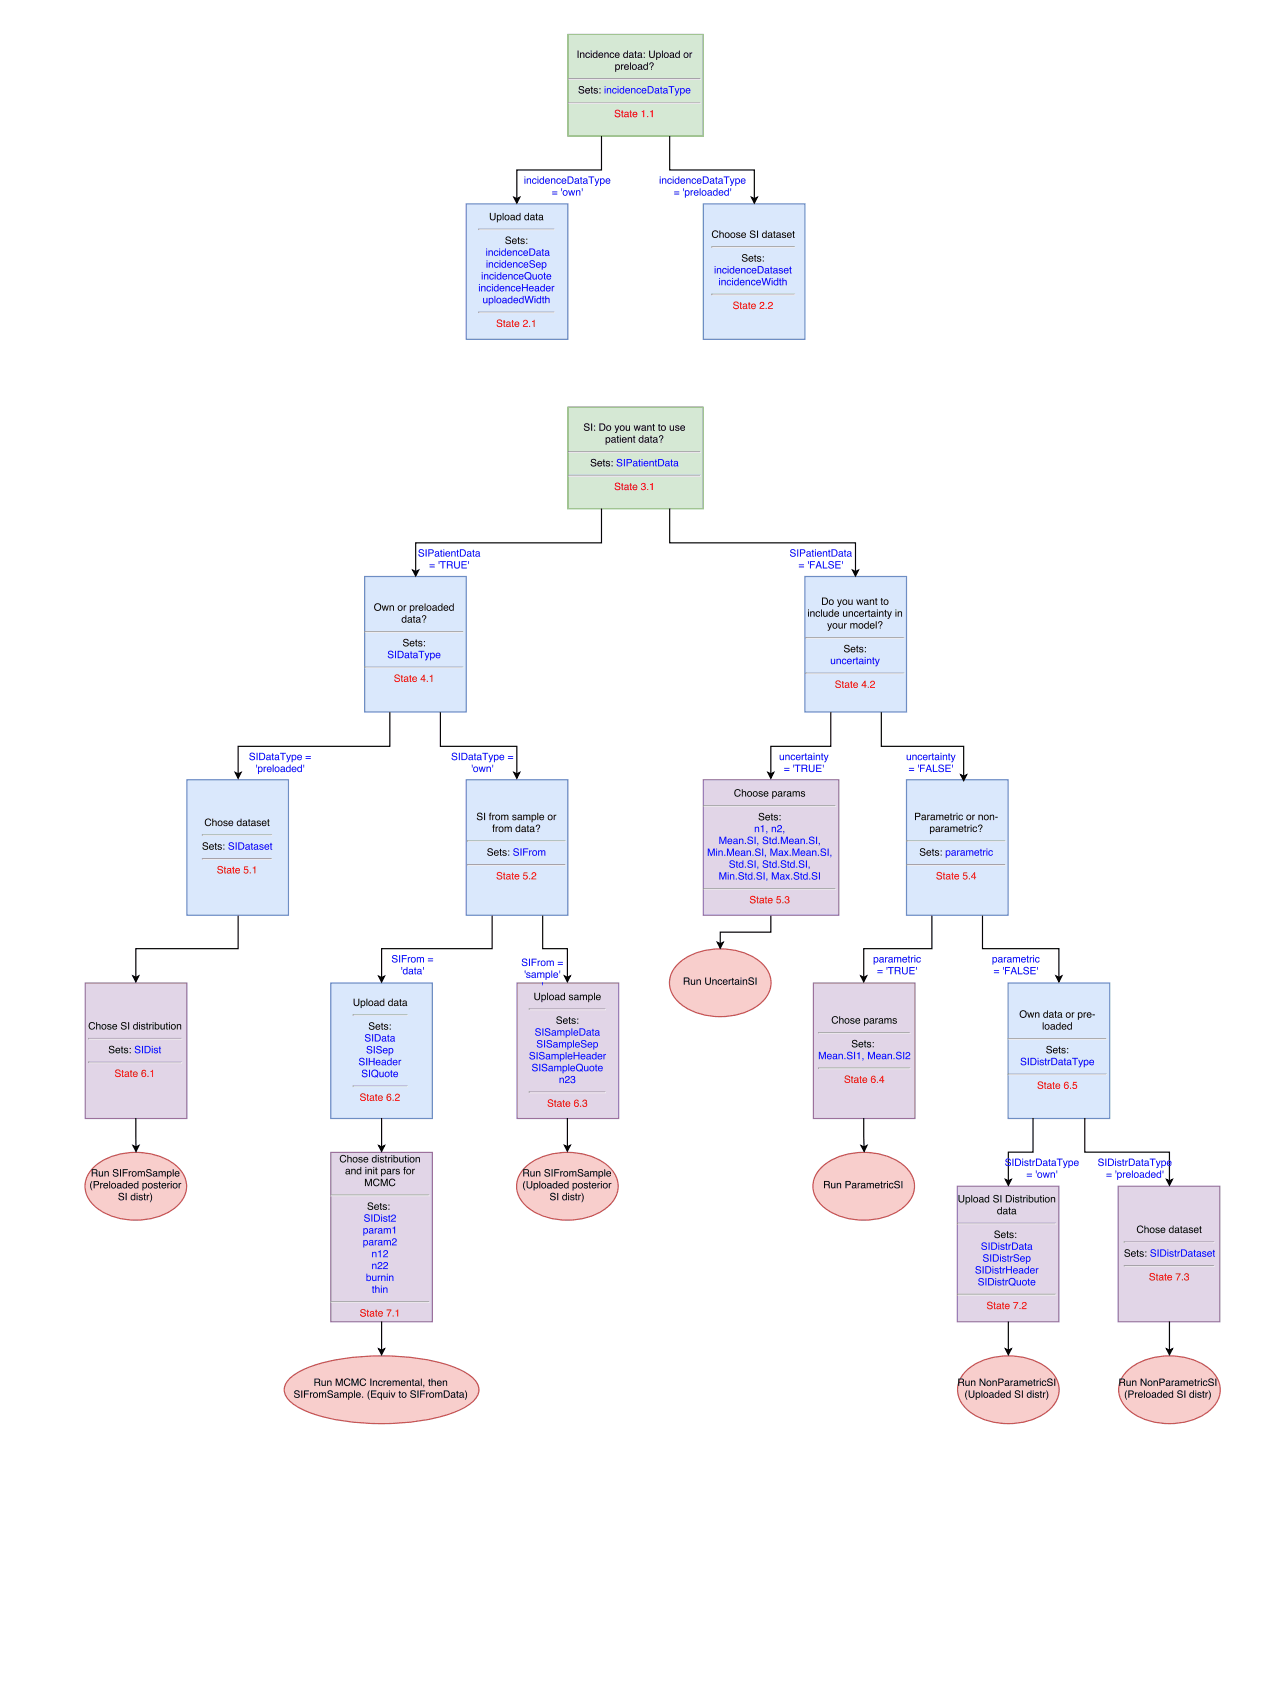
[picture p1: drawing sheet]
<svg xmlns="http://www.w3.org/2000/svg" width="381mm" height="508mm" viewBox="0 0 381 508" stroke-linecap="round" stroke-linejoin="round" font-family="sans-serif">
<path d="M170.4 10.3h40.6v30.5h-40.6z" fill="#d5e8d4"/>
<path d="M170.4 10.3h40.6v30.5h-40.6z" fill="none" stroke="#82b366" stroke-width=".35"/>
<path d="M170.4 23.6h39.9" fill="none" stroke="#9a9a9a" stroke-width=".3"/>
<path d="M170.4 23.8h39.9" fill="none" stroke="#eee" stroke-width=".3"/>
<path d="M170.4 23.5h.2l-.2 .5z" fill="#9a9a9a"/>
<path d="M210.3 23.5v.5h-.3z" fill="#eee"/>
<path d="M170.4 30.7h39.9" fill="none" stroke="#9a9a9a" stroke-width=".3"/>
<path d="M170.4 30.9h39.9" fill="none" stroke="#eee" stroke-width=".3"/>
<path d="M170.4 30.6h.2l-.2 .5z" fill="#9a9a9a"/>
<path d="M210.3 30.6v.5h-.3z" fill="#eee"/>
<g fill="#000">
<path d="M173.3 15.2h.3v2.2h-.3zM174 15.8h.3v.2a.57 .57 0 0 1 .6-.2 .57 .57 0 0 1 .4 .5v1.1h-.3v-1a.39 .39 0 0 0-.4-.4 .39 .39 0 0 0-.3 .5v.9h-.3zM175.8 16a.65 .65 0 0 1 .7-.3 .65 .65 0 0 1 .5 .6h-.3a.44 .44 0 0 0-.6-.3 .44 .44 0 0 0-.2 .6 .42 .42 0 0 0 .3 .6 .42 .42 0 0 0 .5-.4h.3a.75 .75 0 0 1-1.1 .5 .75 .75 0 0 1-.2-1.2zM177.2 15.8h.3v1.6h-.3zM177.2 15.2h.3v.3h-.3zM178.2 16.1a.58 .58 0 0 0-.1 .9 .58 .58 0 0 0 .9 0 .58 .58 0 0 0-.2-.9zM178.1 15.8h.6l.3 .2v-.8h.2v2.2h-.2v-.3a.78 .78 0 0 1-1.2-.1 .78 .78 0 0 1 .3-1.2zM179.7 16a.73 .73 0 0 1 .9-.2 .73 .73 0 0 1 .4 .8h-1.2a.45 .45 0 0 0 .3 .6 .45 .45 0 0 0 .6-.3h.2a.8 .8 0 0 1-1.2 .4 .8 .8 0 0 1 0-1.3zM179.9 16.1l-.1 .3h.9l-.3-.4zM181.3 15.8h.3v.2a.57 .57 0 0 1 .6-.2 .57 .57 0 0 1 .4 .5v1.1h-.3v-1a.39 .39 0 0 0-.5-.4 .39 .39 0 0 0-.2 .5v.9h-.3zM183.1 16a.65 .65 0 0 1 .7-.3 .65 .65 0 0 1 .5 .6h-.3a.44 .44 0 0 0-.6-.3 .44 .44 0 0 0-.2 .6 .42 .42 0 0 0 .3 .6 .42 .42 0 0 0 .5-.4h.3a.75 .75 0 0 1-1.1 .5 .75 .75 0 0 1-.2-1.2zM184.6 16a.73 .73 0 0 1 .9-.2 .73 .73 0 0 1 .4 .8h-1.2a.45 .45 0 0 0 .4 .6 .45 .45 0 0 0 .5-.3h.3a.8 .8 0 0 1-1.3 .4 .8 .8 0 0 1 0-1.3zM184.9 16.1l-.2 .3h.9l-.3-.4zM187.4 16.1a.58 .58 0 0 0-.2 .9 .58 .58 0 0 0 .9 0 .58 .58 0 0 0-.1-.9zM187.3 15.8h.5l.3 .2v-.8h.3v2.2h-.3v-.3a.78 .78 0 0 1-1.2-.1 .78 .78 0 0 1 .4-1.2zM189 16.8a.35 .35 0 0 0 .4 .4 .35 .35 0 0 0 .2-.6zM188.8 15.9a.71 .71 0 0 1 1.2 .3l.2 1.2-.4-.3a.53 .53 0 0 1-1 .2 .53 .53 0 0 1 .4-.9l.5-.1a.36 .36 0 0 0-.3-.4 .36 .36 0 0 0-.4 .3h-.2zM190.5 15.3h.3v.5h.2v.2h-.2v1l.2 .4-.5-.2v-1.2h-.2zM191.5 16.8a.35 .35 0 0 0 .5 .4 .35 .35 0 0 0 .2-.6zM191.4 15.9a.71 .71 0 0 1 1.1 .3l.2 1.2-.4-.3a.53 .53 0 0 1-.9 .2 .53 .53 0 0 1 .3-.9l.6-.1a.36 .36 0 0 0-.4-.4 .36 .36 0 0 0-.3 .3h-.3zM193.1 15.8h.3v.3h-.3zM193.1 17h.3v.4h-.3zM194.7 15.2h.3v1.3a.56 .56 0 0 0 .6 .7 .56 .56 0 0 0 .6-.7v-1.3h.3v1.2a.87 .87 0 0 1-.9 1 .87 .87 0 0 1-.9-1zM197.3 16.1a.53 .53 0 0 0-.2 .8 .53 .53 0 0 0 .8 0 .54 .54 0 0 0 0-.7 .54 .54 0 0 0-.6-.1zM196.9 15.8h.2v.2a.75 .75 0 0 1 1.1 0 .75 .75 0 0 1-.1 1.1l-.5 .3-.5-.2v.8h-.2zM198.6 15.2h.2v2.2h-.2zM199.4 16.5a.56 .56 0 0 0 1.1 0 .56 .56 0 0 0-1.1 0zM199.1 16.6a.85 .85 0 0 1 1.7 0 .85 .85 0 0 1-1.7 0zM201.2 16.8a.35 .35 0 0 0 .4 .4 .35 .35 0 0 0 .2-.6zM201 15.9a.71 .71 0 0 1 1.2 .3l.2 1.2-.5-.3a.53 .53 0 0 1-.9 .2 .53 .53 0 0 1 .4-.9l.5-.1a.36 .36 0 0 0-.3-.4 .36 .36 0 0 0-.4 .3h-.3zM202.9 16.1a.58 .58 0 0 0-.1 .9 .58 .58 0 0 0 .9 0 .58 .58 0 0 0-.1-.9zM202.8 15.8h.6l.3 .2v-.8h.2v2.2h-.2v-.3a.78 .78 0 0 1-1.2-.1 .78 .78 0 0 1 .3-1.2zM205.3 16.5a.56 .56 0 0 0 1.1 0 .56 .56 0 0 0-1.1 0zM205.1 16.6a.81 .81 0 0 1 1.6 0 .81 .81 0 0 1-1.6 0zM206.9 15.8h.2v.2l.6-.3v.3l-.5 .3-.1 1.1h-.2z"/>
<path d="M173.8 26a.86 .86 0 0 1 1.4 .5h-.3a.46 .46 0 0 0-.5-.6 .46 .46 0 0 0-.2 .8 .81 .81 0 0 1 .8 .2 .81 .81 0 0 1 .2 .9 .94 .94 0 0 1-1 .3 .94 .94 0 0 1-.7-.8h.3a.54 .54 0 0 0 .6 .6 .54 .54 0 0 0 .5-.7 1.08 1.08 0 0 1-1.3-.9zM175.7 26.6a.73 .73 0 0 1 .9-.1 .73 .73 0 0 1 .4 .8h-1.2a.45 .45 0 0 0 .4 .5 .45 .45 0 0 0 .5-.3h.3a.8 .8 0 0 1-1.3 .4 .8 .8 0 0 1 0-1.3zM176 26.8l-.2 .3h.9l-.3-.4zM177.4 26h.2v.4h.3v.2h-.3v1.1l.3 .3-.5-.2v-1.2h-.2zM178.3 26.5a.64 .64 0 0 1 1 .4h-.2a.34 .34 0 0 0-.4-.3 .34 .34 0 0 0-.3 .3l.1 .1a.58 .58 0 0 1 .8 .3 .58 .58 0 0 1-.4 .8l-.7-.2-.1-.4h.2a.39 .39 0 0 0 .4 .4 .39 .39 0 0 0 .4-.4l-.1-.1a.66 .66 0 0 1-.6-.2 .66 .66 0 0 1-.1-.7zM179.8 26.5h.3v.3h-.3zM179.8 27.7h.3v.3h-.3z"/>
<path d="M185 19.6a.53 .53 0 0 0-.2 .8 .53 .53 0 0 0 .9 .1 .54 .54 0 0 0-.1-.7 .54 .54 0 0 0-.6-.2zM184.6 19.3h.2v.2a.75 .75 0 0 1 1.1 .1 .75 .75 0 0 1 0 1l-.6 .4-.5-.3v.8h-.2zM186.3 19.3h.3v.3l.5-.3v.3l-.5 .2v1.1h-.3zM187.4 19.5a.73 .73 0 0 1 .9-.1 .73 .73 0 0 1 .4 .8h-1.2a.45 .45 0 0 0 .3 .5 .45 .45 0 0 0 .6-.3h.2a.8 .8 0 0 1-1.2 .4 .8 .8 0 0 1 0-1.3zM187.6 19.6l-.1 .4h.9l-.3-.5zM189 18.7h.3v2.2h-.3zM189.8 20.1a.56 .56 0 0 0 1.1 0 .56 .56 0 0 0-1.1 0zM189.6 20.1a.81 .81 0 0 1 1.6 0 .81 .81 0 0 1-1.6 0zM191.6 20.4a.35 .35 0 0 0 .5 .3 .35 .35 0 0 0 .1-.5zM191.5 19.5a.71 .71 0 0 1 1.1 .2l.2 1.2-.4-.2a.53 .53 0 0 1-.9 .2 .53 .53 0 0 1 .3-.9l.5-.1a.36 .36 0 0 0-.3-.4 .36 .36 0 0 0-.4 .3h-.2zM193.4 19.7a.58 .58 0 0 0-.1 .8 .58 .58 0 0 0 .8 0 .58 .58 0 0 0-.1-.8zM193.3 19.4l.5-.1 .3 .2v-.8h.3v2.2h-.3v-.2a.78 .78 0 0 1-1.2-.2 .78 .78 0 0 1 .4-1.1zM195.3 20.6h.3v.3h-.3zM195 18.9a.7 .7 0 0 1 1.1 .2 .7 .7 0 0 1-.5 1v.3h-.3l.4-.8a.38 .38 0 0 0 0-.6 .38 .38 0 0 0-.6 .2l-.3 .2z"/>
</g>
<path d="M181.4 26.4h.3v1.6h-.3zM181.4 25.8h.3v.3h-.3zM182.1 26.4h.2v.3a.57 .57 0 0 1 .7-.3 .57 .57 0 0 1 .4 .6v1h-.3v-1a.39 .39 0 0 0-.5-.3 .39 .39 0 0 0-.3 .5v.8h-.2zM183.8 26.6a.65 .65 0 0 1 .7-.2 .65 .65 0 0 1 .5 .6h-.3a.44 .44 0 0 0-.5-.4 .44 .44 0 0 0-.3 .7 .42 .42 0 0 0 .3 .5 .42 .42 0 0 0 .5-.3h.3a.75 .75 0 0 1-1.1 .5 .75 .75 0 0 1-.2-1.2zM185.3 26.4h.2v1.6h-.2zM185.3 25.8h.2v.3h-.2zM186.2 26.8a.58 .58 0 0 0-.1 .9 .58 .58 0 0 0 .9-.1 .58 .58 0 0 0-.1-.8zM186.1 26.5l.6-.1 .3 .2v-.8h.2v2.2h-.2v-.2a.78 .78 0 0 1-1.2-.1 .78 .78 0 0 1 .3-1.2zM187.8 26.6a.73 .73 0 0 1 .9-.1 .73 .73 0 0 1 .3 .8h-1.2a.45 .45 0 0 0 .4 .5 .45 .45 0 0 0 .5-.3h.3a.8 .8 0 0 1-1.2 .4 .8 .8 0 0 1 0-1.3zM188 26.8l-.2 .3h.9l-.3-.4zM189.3 26.4h.3v.3a.57 .57 0 0 1 .6-.3 .57 .57 0 0 1 .4 .6v1h-.2v-1a.39 .39 0 0 0-.5-.3 .39 .39 0 0 0-.3 .5v.8h-.3zM191.1 26.6a.65 .65 0 0 1 .7-.2 .65 .65 0 0 1 .5 .6h-.3a.44 .44 0 0 0-.6-.4 .44 .44 0 0 0-.2 .7 .42 .42 0 0 0 .3 .5 .42 .42 0 0 0 .5-.3h.3a.75 .75 0 0 1-1.1 .5 .75 .75 0 0 1-.2-1.2zM192.7 26.6a.73 .73 0 0 1 .9-.1 .73 .73 0 0 1 .3 .8h-1.1a.45 .45 0 0 0 .3 .5 .45 .45 0 0 0 .5-.3h.3a.8 .8 0 0 1-1.2 .4 .8 .8 0 0 1 0-1.3zM192.9 26.8l-.1 .3h.8l-.2-.4zM194.6 26.1v1.7h.5a.86 .86 0 0 0 .7-.9 .86 .86 0 0 0-.7-.8zM194.3 25.8h.9a1.11 1.11 0 0 1 .9 1.1 1.11 1.11 0 0 1-.9 1.1h-.9zM196.7 27.5a.35 .35 0 0 0 .4 .3 .35 .35 0 0 0 .2-.5zM196.5 26.6a.71 .71 0 0 1 1.2 .2l.2 1.2-.4-.2a.53 .53 0 0 1-1 .2 .53 .53 0 0 1 .4-.9l.5-.1a.36 .36 0 0 0-.3-.4 .36 .36 0 0 0-.4 .3h-.2zM198.2 26h.3v.4h.2v.2h-.2v1.1l.2 .3-.5-.2v-1.2h-.2zM199.2 27.5a.35 .35 0 0 0 .5 .3 .35 .35 0 0 0 .2-.5zM199.1 26.6a.71 .71 0 0 1 1.1 .2l.2 1.2-.4-.2a.53 .53 0 0 1-.9 .2 .53 .53 0 0 1 .3-.9l.6-.1a.36 .36 0 0 0-.4-.4 .36 .36 0 0 0-.4 .3h-.2zM200.5 25.8h1.8v.3h-.7v1.9h-.3v-1.9h-.8zM202.4 26.4h.3l.4 1.3 .4-1.3h.3l-.3 1a1.23 1.23 0 0 1-.9 1.3l-.1-.3h.3l.2-.3zM204.4 26.8a.53 .53 0 0 0-.1 .7 .53 .53 0 0 0 .8 .1 .54 .54 0 0 0 0-.7 .54 .54 0 0 0-.7-.1zM204 26.4h.3v.2a.75 .75 0 0 1 1.1 .1 .75 .75 0 0 1-.1 1.1l-.5 .3-.5-.3v.9h-.3zM205.9 26.6a.73 .73 0 0 1 .9-.1 .73 .73 0 0 1 .3 .8h-1.1a.45 .45 0 0 0 .3 .5 .45 .45 0 0 0 .5-.3h.3a.8 .8 0 0 1-1.2 .4 .8 .8 0 0 1 0-1.3zM206.1 26.8l-.1 .3h.9l-.3-.4z" fill="#00f"/>
<path d="M184.7 33.1a.86 .86 0 0 1 1.4 .5h-.3a.46 .46 0 0 0-.6-.6 .46 .46 0 0 0-.2 .8 .81 .81 0 0 1 .9 .2 .81 .81 0 0 1 .1 .9 .94 .94 0 0 1-1 .3 .94 .94 0 0 1-.6-.8h.3a.54 .54 0 0 0 .6 .6 .54 .54 0 0 0 .4-.7 1.08 1.08 0 0 1-1.2-.9zM186.5 33.1h.3v.4h.2v.3h-.2v1l.2 .3-.5-.1v-1.2h-.2zM187.5 34.6a.35 .35 0 0 0 .5 .3 .35 .35 0 0 0 .2-.5zM187.4 33.7a.71 .71 0 0 1 1.2 .2l.1 1.2-.4-.2a.53 .53 0 0 1-.9 .2 .53 .53 0 0 1 .3-.9l.6-.1a.36 .36 0 0 0-.3-.4 .36 .36 0 0 0-.4 .3h-.3zM189.1 33.1h.2v.4h.3v.3h-.3v1l.3 .3-.5-.1v-1.2h-.3zM190 33.7a.73 .73 0 0 1 .9-.1 .73 .73 0 0 1 .3 .8h-1.2a.45 .45 0 0 0 .4 .5 .45 .45 0 0 0 .5-.3h.3a.8 .8 0 0 1-1.2 .4 .8 .8 0 0 1 0-1.3zM190.2 33.9l-.1 .3h.8l-.2-.4zM192.5 33.4l.8-.4v2.1h-.3v-1.5h-.5zM194.1 34.8h.4v.3h-.4zM195 33.4l.8-.4v2.1h-.3v-1.5h-.5z" fill="#f00"/>
<path d="M139.9 61.1h30.5v40.7h-30.5z" fill="#dae8fc"/>
<path d="M139.9 61.1h30.5v40.7h-30.5z" fill="none" stroke="#6c8ebf" stroke-width=".35"/>
<path d="M143.5 68.7h22.8" fill="none" stroke="#9a9a9a" stroke-width=".3"/>
<path d="M143.5 69h22.8" fill="none" stroke="#eee" stroke-width=".3"/>
<path d="M143.5 68.6h.2l-.2 .5z" fill="#9a9a9a"/>
<path d="M166.3 68.6v.5h-.2z" fill="#eee"/>
<path d="M143.5 93.6h22.8" fill="none" stroke="#9a9a9a" stroke-width=".3"/>
<path d="M143.5 93.9h22.8" fill="none" stroke="#eee" stroke-width=".3"/>
<path d="M143.5 93.5h.2l-.2 .5z" fill="#9a9a9a"/>
<path d="M166.3 93.5v.5h-.2z" fill="#eee"/>
<g fill="#000">
<path d="M146.9 63.9h.4v1.3a.56 .56 0 0 0 .5 .6 .56 .56 0 0 0 .6-.6v-1.3h.3v1.2a.87 .87 0 0 1-.9 1 .87 .87 0 0 1-.9-1zM149.5 64.8a.53 .53 0 0 0-.2 .8 .53 .53 0 0 0 .8 0 .54 .54 0 0 0 0-.7 .54 .54 0 0 0-.6-.1zM149.1 64.5h.2v.2a.75 .75 0 0 1 1.1 0 .75 .75 0 0 1 0 1.1l-.6 .3-.5-.2v.8h-.2zM150.8 63.9h.3v2.1h-.3zM151.6 65.2a.56 .56 0 0 0 1.1 0 .56 .56 0 0 0-1.1 0zM151.3 65.3a.85 .85 0 0 1 1.7 0 .85 .85 0 0 1-1.7 0zM153.4 65.5a.35 .35 0 0 0 .5 .3 .35 .35 0 0 0 .1-.5zM153.3 64.6a.71 .71 0 0 1 1.1 .2l.2 1.2-.4-.2a.53 .53 0 0 1-1 .2 .53 .53 0 0 1 .4-.9l.5-.1a.36 .36 0 0 0-.3-.4 .36 .36 0 0 0-.4 .3h-.2zM155.1 64.8a.58 .58 0 0 0-.1 .9 .58 .58 0 0 0 .9 0 .58 .58 0 0 0-.1-.9zM155.1 64.5l.5-.1 .3 .3v-.9h.2v2.2h-.2v-.2a.78 .78 0 0 1-1.2-.1 .78 .78 0 0 1 .4-1.2zM157.7 64.8a.58 .58 0 0 0-.1 .9 .58 .58 0 0 0 .9 0 .58 .58 0 0 0-.2-.9zM157.6 64.5l.5-.1 .3 .3v-.9h.3v2.2h-.3v-.2a.78 .78 0 0 1-1.1-.1 .78 .78 0 0 1 .3-1.2zM159.3 65.5a.35 .35 0 0 0 .5 .3 .35 .35 0 0 0 .1-.5zM159.2 64.6a.71 .71 0 0 1 1.1 .2l.2 1.2-.4-.2a.53 .53 0 0 1-.9 .2 .53 .53 0 0 1 .3-.9l.6-.1a.36 .36 0 0 0-.4-.4 .36 .36 0 0 0-.4 .3h-.2zM160.8 64h.3v.4h.3v.3h-.3v1l.3 .3-.6-.1v-1.2h-.2zM161.9 65.5a.35 .35 0 0 0 .4 .3 .35 .35 0 0 0 .2-.5zM161.7 64.6a.71 .71 0 0 1 1.2 .2l.2 1.2-.5-.2a.53 .53 0 0 1-.9 .2 .53 .53 0 0 1 .4-.9l.5-.1a.36 .36 0 0 0-.3-.4 .36 .36 0 0 0-.4 .3h-.3z"/>
<path d="M151.9 71.1a.86 .86 0 0 1 1.4 .5h-.3a.46 .46 0 0 0-.6-.5 .46 .46 0 0 0-.2 .7 .81 .81 0 0 1 .9 .2 .81 .81 0 0 1 .1 .9 .94 .94 0 0 1-1 .3 .94 .94 0 0 1-.6-.8h.3a.54 .54 0 0 0 .6 .6 .54 .54 0 0 0 .4-.7 1.08 1.08 0 0 1-1.2-.9zM153.8 71.8a.73 .73 0 0 1 .9-.2 .73 .73 0 0 1 .3 .8h-1.1a.45 .45 0 0 0 .3 .6 .45 .45 0 0 0 .5-.3h.3a.8 .8 0 0 1-1.2 .4 .8 .8 0 0 1 0-1.3zM154 71.9l-.1 .3h.9l-.3-.4zM155.4 71.1h.3v.5h.2v.2h-.2v1l.2 .4-.5-.2v-1.2h-.2zM156.3 71.7a.64 .64 0 0 1 1.1 .3h-.3a.34 .34 0 0 0-.3-.3 .34 .34 0 0 0-.3 .4 .58 .58 0 0 1 .8 .3 .58 .58 0 0 1-.3 .8l-.7-.1-.2-.4h.3a.39 .39 0 0 0 .4 .3 .39 .39 0 0 0 .3-.4 .66 .66 0 0 1-.7-.3 .66 .66 0 0 1-.1-.6zM157.9 71.6h.3v.3h-.3zM157.9 72.8h.3v.4h-.3z"/>
</g>
<g fill="#00f">
<path d="M145.9 75.1h.2v1.6h-.2zM145.9 74.5h.2v.3h-.2zM146.6 75.1h.2v.2a.57 .57 0 0 1 .7-.2 .57 .57 0 0 1 .4 .6v1h-.3v-1a.39 .39 0 0 0-.5-.4 .39 .39 0 0 0-.3 .6v.8h-.2zM148.3 75.3a.65 .65 0 0 1 .7-.2 .65 .65 0 0 1 .5 .5h-.3a.44 .44 0 0 0-.5-.3 .44 .44 0 0 0-.3 .7 .42 .42 0 0 0 .3 .5 .42 .42 0 0 0 .5-.4h.3a.75 .75 0 0 1-1.1 .6 .75 .75 0 0 1-.2-1.2zM149.8 75.1h.2v1.6h-.2zM149.8 74.5h.2v.3h-.2zM150.7 75.5a.58 .58 0 0 0-.1 .8 .58 .58 0 0 0 .9 0 .58 .58 0 0 0-.1-.8zM150.6 75.2l.6-.1 .3 .2v-.8h.2v2.2h-.2v-.2a.78 .78 0 0 1-1.2-.2 .78 .78 0 0 1 .3-1.1zM152.3 75.3a.73 .73 0 0 1 .8-.1 .73 .73 0 0 1 .4 .8h-1.2a.45 .45 0 0 0 .4 .5 .45 .45 0 0 0 .5-.3h.3a.8 .8 0 0 1-1.2 .4 .8 .8 0 0 1 0-1.3zM152.5 75.4l-.2 .4h.9l-.3-.5zM153.8 75.1h.3v.2a.57 .57 0 0 1 .6-.2 .57 .57 0 0 1 .4 .6v1h-.2v-1a.39 .39 0 0 0-.5-.4 .39 .39 0 0 0-.3 .6v.8h-.3zM155.6 75.3a.65 .65 0 0 1 .7-.2 .65 .65 0 0 1 .5 .5h-.3a.44 .44 0 0 0-.6-.3 .44 .44 0 0 0-.2 .7 .42 .42 0 0 0 .3 .5 .42 .42 0 0 0 .5-.4h.3a.75 .75 0 0 1-1.1 .6 .75 .75 0 0 1-.2-1.2zM157.2 75.3a.73 .73 0 0 1 .9-.1 .73 .73 0 0 1 .3 .8h-1.1a.45 .45 0 0 0 .3 .5 .45 .45 0 0 0 .5-.3h.3a.8 .8 0 0 1-1.2 .4 .8 .8 0 0 1 0-1.3zM157.4 75.4l-.1 .4h.8l-.2-.5zM159.1 74.8v1.7h.5a.86 .86 0 0 0 .7-.9 .86 .86 0 0 0-.7-.8zM158.8 74.5h.9a1.11 1.11 0 0 1 .9 1.1 1.11 1.11 0 0 1-.9 1.1h-.9zM161.2 76.2a.35 .35 0 0 0 .4 .3 .35 .35 0 0 0 .2-.6zM161 75.3a.71 .71 0 0 1 1.2 .2l.2 1.2-.5-.2a.53 .53 0 0 1-.9 .2 .53 .53 0 0 1 .4-.9l.5-.1a.36 .36 0 0 0-.3-.4 .36 .36 0 0 0-.4 .3h-.2zM162.7 74.7h.3v.4h.2v.2h-.2v1.1l.2 .3-.5-.2v-1.2h-.2zM163.7 76.2a.35 .35 0 0 0 .5 .3 .35 .35 0 0 0 .1-.6zM163.6 75.3a.71 .71 0 0 1 1.1 .2l.2 1.2-.4-.2a.53 .53 0 0 1-.9 .2 .53 .53 0 0 1 .3-.9l.6-.1a.36 .36 0 0 0-.4-.4 .36 .36 0 0 0-.4 .3h-.2z"/>
<path d="M146 78.7h.2v1.6h-.2zM146 78.1h.2v.3h-.2zM146.6 78.7h.3v.2a.57 .57 0 0 1 .6-.2 .57 .57 0 0 1 .4 .5v1.1h-.2v-1a.39 .39 0 0 0-.5-.4 .39 .39 0 0 0-.3 .5v.9h-.3zM148.4 78.9a.65 .65 0 0 1 .7-.3 .65 .65 0 0 1 .5 .6h-.3a.44 .44 0 0 0-.6-.3 .44 .44 0 0 0-.2 .6 .42 .42 0 0 0 .3 .6 .42 .42 0 0 0 .5-.4h.3a.75 .75 0 0 1-1.1 .5 .75 .75 0 0 1-.2-1.2zM149.9 78.7h.2v1.6h-.2zM149.9 78.1h.2v.3h-.2zM150.8 79a.58 .58 0 0 0-.1 .9 .58 .58 0 0 0 .9 0 .58 .58 0 0 0-.1-.9zM150.7 78.8l.6-.1 .3 .2v-.8h.2v2.2h-.2v-.3a.78 .78 0 0 1-1.2-.1 .78 .78 0 0 1 .3-1.1zM152.3 78.9a.73 .73 0 0 1 .9-.2 .73 .73 0 0 1 .4 .9h-1.2a.45 .45 0 0 0 .4 .5 .45 .45 0 0 0 .5-.3h.3a.8 .8 0 0 1-1.3 .4 .8 .8 0 0 1 0-1.3zM152.6 79l-.2 .3h.9l-.3-.4zM153.9 78.7h.3v.2a.57 .57 0 0 1 .6-.2 .57 .57 0 0 1 .4 .5v1.1h-.3v-1a.39 .39 0 0 0-.4-.4 .39 .39 0 0 0-.3 .5v.9h-.3zM155.7 78.9a.65 .65 0 0 1 .7-.3 .65 .65 0 0 1 .5 .6h-.3a.44 .44 0 0 0-.6-.3 .44 .44 0 0 0-.2 .6 .42 .42 0 0 0 .3 .6 .42 .42 0 0 0 .5-.4h.3a.75 .75 0 0 1-1.1 .5 .75 .75 0 0 1-.2-1.2zM157.3 78.9a.73 .73 0 0 1 .8-.2 .73 .73 0 0 1 .4 .9h-1.2a.45 .45 0 0 0 .4 .5 .45 .45 0 0 0 .5-.3h.3a.8 .8 0 0 1-1.2 .4 .8 .8 0 0 1 0-1.3zM157.5 79l-.2 .3h.9l-.3-.4zM159.1 78.2a.86 .86 0 0 1 1.4 .5h-.3a.46 .46 0 0 0-.6-.5 .46 .46 0 0 0-.2 .7 .81 .81 0 0 1 .9 .3 .81 .81 0 0 1 .1 .8 .94 .94 0 0 1-1 .3 .94 .94 0 0 1-.6-.7h.3a.54 .54 0 0 0 .6 .5 .54 .54 0 0 0 .4-.7 1.08 1.08 0 0 1-1.2-.9zM161 78.9a.73 .73 0 0 1 .9-.2 .73 .73 0 0 1 .3 .9h-1.1a.45 .45 0 0 0 .3 .5 .45 .45 0 0 0 .5-.3h.3a.8 .8 0 0 1-1.2 .4 .8 .8 0 0 1 0-1.3zM161.2 79l-.1 .3h.9l-.3-.4zM162.9 79a.53 .53 0 0 0-.1 .8 .53 .53 0 0 0 .8 0 .54 .54 0 0 0 0-.7 .54 .54 0 0 0-.7-.1zM162.5 78.7h.3v.2a.75 .75 0 0 1 1.1 0 .75 .75 0 0 1-.1 1.1l-.5 .3-.5-.2v.8h-.3z"/>
<path d="M144.5 82.2h.3v1.6h-.3zM144.5 81.6h.3v.3h-.3zM145.2 82.2h.3v.3a.57 .57 0 0 1 .6-.3 .57 .57 0 0 1 .4 .6v1h-.3v-1a.39 .39 0 0 0-.5-.3 .39 .39 0 0 0-.2 .5v.8h-.3zM147 82.4a.65 .65 0 0 1 .7-.2 .65 .65 0 0 1 .4 .6h-.2a.44 .44 0 0 0-.6-.4 .44 .44 0 0 0-.2 .7 .42 .42 0 0 0 .3 .5 .42 .42 0 0 0 .5-.3h.2a.75 .75 0 0 1-1 .5 .75 .75 0 0 1-.2-1.2zM148.4 82.2h.3v1.6h-.3zM148.4 81.6h.3v.3h-.3zM149.4 82.6a.58 .58 0 0 0-.1 .9 .58 .58 0 0 0 .9-.1 .58 .58 0 0 0-.2-.8zM149.3 82.3l.5-.1 .3 .2v-.8h.3v2.2h-.3v-.2a.78 .78 0 0 1-1.1-.1 .78 .78 0 0 1 .3-1.2zM150.9 82.4a.73 .73 0 0 1 .9-.1 .73 .73 0 0 1 .4 .8h-1.2a.45 .45 0 0 0 .3 .5 .45 .45 0 0 0 .6-.3h.2a.8 .8 0 0 1-1.2 .4 .8 .8 0 0 1 0-1.3zM151.1 82.6l-.1 .3h.9l-.3-.5zM152.5 82.2h.2v.3a.57 .57 0 0 1 .7-.3 .57 .57 0 0 1 .4 .6v1h-.3v-1a.39 .39 0 0 0-.5-.3 .39 .39 0 0 0-.3 .5v.8h-.2zM154.3 82.4a.65 .65 0 0 1 .7-.2 .65 .65 0 0 1 .4 .6h-.2a.44 .44 0 0 0-.6-.4 .44 .44 0 0 0-.2 .7 .42 .42 0 0 0 .3 .5 .42 .42 0 0 0 .5-.3h.2a.75 .75 0 0 1-1 .5 .75 .75 0 0 1-.2-1.2zM155.8 82.4a.73 .73 0 0 1 .9-.1 .73 .73 0 0 1 .4 .8h-1.2a.45 .45 0 0 0 .3 .5 .45 .45 0 0 0 .6-.3h.2a.8 .8 0 0 1-1.2 .4 .8 .8 0 0 1 0-1.3zM156 82.6l-.1 .3h.9l-.3-.5zM157.7 81.8a1.14 1.14 0 0 1 1.6 .2 1.14 1.14 0 0 1-.2 1.6l.3 .2-.1 .2-.4-.3a1.15 1.15 0 0 1-1.5-.3 1.15 1.15 0 0 1 .3-1.6zM157.8 82.1a.88 .88 0 0 0-.1 1.1 .88 .88 0 0 0 1 .4l-.2-.2 .1-.2 .3 .2a.86 .86 0 0 0 .1-1.2 .86 .86 0 0 0-1.2-.1zM159.8 82.2h.2v1.1a.41 .41 0 0 0 .6 .3 .41 .41 0 0 0 .2-.6v-.8h.2v1.6h-.2v-.2a.55 .55 0 0 1-.6 .2 .55 .55 0 0 1-.4-.5zM161.6 83a.56 .56 0 0 0 1.1 0 .56 .56 0 0 0-1.1 0zM161.3 83a.85 .85 0 0 1 1.7 0 .85 .85 0 0 1-1.7 0zM163.2 81.8h.3v.4h.2v.2h-.2v1.1l.2 .3-.5-.2v-1.2h-.2zM164.1 82.4a.73 .73 0 0 1 .9-.1 .73 .73 0 0 1 .4 .8h-1.2a.45 .45 0 0 0 .3 .5 .45 .45 0 0 0 .6-.3h.2a.8 .8 0 0 1-1.2 .4 .8 .8 0 0 1 0-1.3zM164.3 82.6l-.1 .3h.9l-.3-.5z"/>
<path d="M143.7 85.8h.3v1.6h-.3zM143.7 85.2h.3v.3h-.3zM144.4 85.8h.2v.2a.57 .57 0 0 1 .7-.2 .57 .57 0 0 1 .4 .6v1h-.3v-1a.39 .39 0 0 0-.5-.4 .39 .39 0 0 0-.3 .5v.9h-.2zM146.1 86a.65 .65 0 0 1 .7-.2 .65 .65 0 0 1 .5 .5h-.3a.44 .44 0 0 0-.5-.3 .44 .44 0 0 0-.3 .6 .42 .42 0 0 0 .3 .6 .42 .42 0 0 0 .5-.4h.3a.75 .75 0 0 1-1.1 .5 .75 .75 0 0 1-.2-1.2zM147.6 85.8h.2v1.6h-.2zM147.6 85.2h.2v.3h-.2zM148.5 86.1a.58 .58 0 0 0-.1 .9 .58 .58 0 0 0 .9 0 .58 .58 0 0 0-.1-.9zM148.4 85.9l.6-.1 .3 .2v-.8h.2v2.2h-.2v-.2a.78 .78 0 0 1-1.2-.2 .78 .78 0 0 1 .3-1.1zM150.1 86a.73 .73 0 0 1 .9-.2 .73 .73 0 0 1 .3 .9h-1.2a.45 .45 0 0 0 .4 .5 .45 .45 0 0 0 .5-.3h.3a.8 .8 0 0 1-1.2 .4 .8 .8 0 0 1 0-1.3zM150.3 86.1l-.2 .4h.9l-.3-.5zM151.6 85.8h.3v.2a.57 .57 0 0 1 .6-.2 .57 .57 0 0 1 .4 .6v1h-.2v-1a.39 .39 0 0 0-.5-.4 .39 .39 0 0 0-.3 .5v.9h-.3zM153.4 86a.65 .65 0 0 1 .7-.2 .65 .65 0 0 1 .5 .5h-.3a.44 .44 0 0 0-.6-.3 .44 .44 0 0 0-.2 .6 .42 .42 0 0 0 .3 .6 .42 .42 0 0 0 .5-.4h.3a.75 .75 0 0 1-1.1 .5 .75 .75 0 0 1-.2-1.2zM155 86a.73 .73 0 0 1 .9-.2 .73 .73 0 0 1 .3 .9h-1.1a.45 .45 0 0 0 .3 .5 .45 .45 0 0 0 .5-.3h.3a.8 .8 0 0 1-1.2 .4 .8 .8 0 0 1 0-1.3zM155.2 86.1l-.1 .4h.8l-.2-.5zM156.6 85.2h.3v.9h1.1v-.9h.3v2.2h-.3v-1h-1.1v1h-.3zM158.9 86a.73 .73 0 0 1 .9-.2 .73 .73 0 0 1 .3 .9h-1.2a.45 .45 0 0 0 .4 .5 .45 .45 0 0 0 .5-.3h.3a.8 .8 0 0 1-1.2 .4 .8 .8 0 0 1 0-1.3zM159.1 86.1l-.1 .4h.8l-.2-.5zM160.7 86.8a.35 .35 0 0 0 .4 .4 .35 .35 0 0 0 .2-.6zM160.5 86a.71 .71 0 0 1 1.2 .2l.2 1.2-.5-.2a.53 .53 0 0 1-.9 .1 .53 .53 0 0 1 .4-.8l.5-.2a.36 .36 0 0 0-.3-.4 .36 .36 0 0 0-.4 .4h-.3zM162.4 86.1a.58 .58 0 0 0-.1 .9 .58 .58 0 0 0 .9 0 .58 .58 0 0 0-.1-.9zM162.3 85.9l.6-.1 .3 .2v-.8h.2v2.2h-.2v-.2a.78 .78 0 0 1-1.2-.2 .78 .78 0 0 1 .3-1.1zM164 86a.73 .73 0 0 1 .8-.2 .73 .73 0 0 1 .4 .9h-1.2a.45 .45 0 0 0 .4 .5 .45 .45 0 0 0 .5-.3h.3a.8 .8 0 0 1-1.3 .4 .8 .8 0 0 1 .1-1.3zM164.2 86.1l-.2 .4h.9l-.3-.5zM165.5 85.8h.3v.3l.5-.3v.2l-.5 .3v1.1h-.3z"/>
<path d="M144.9 89.3h.3v1.1a.41 .41 0 0 0 .6 .3 .41 .41 0 0 0 .2-.6v-.8h.2v1.6h-.2v-.2a.55 .55 0 0 1-.6 .3 .55 .55 0 0 1-.5-.6zM147 89.7a.53 .53 0 0 0-.1 .8 .53 .53 0 0 0 .8 0 .54 .54 0 0 0 0-.7 .54 .54 0 0 0-.7-.1zM146.6 89.3h.3v.3a.75 .75 0 0 1 1.1 0 .75 .75 0 0 1-.1 1.1l-.5 .3-.5-.2v.8h-.3zM148.3 88.7h.3v2.2h-.3zM149.1 90.1a.6 .6 0 0 0 1.2 0 .6 .6 0 0 0-1.2 0zM148.9 90.2a.81 .81 0 0 1 1.6 0 .81 .81 0 0 1-1.6 0zM150.9 90.4a.35 .35 0 0 0 .5 .3 .35 .35 0 0 0 .2-.5zM150.8 89.5a.71 .71 0 0 1 1.2 .2l.1 1.2-.4-.2a.53 .53 0 0 1-.9 .2 .53 .53 0 0 1 .3-.9l.6-.1a.36 .36 0 0 0-.3-.4 .36 .36 0 0 0-.4 .3h-.3zM152.7 89.7a.58 .58 0 0 0-.1 .9 .58 .58 0 0 0 .9-.1 .58 .58 0 0 0-.2-.8zM152.6 89.4l.5-.1 .3 .2v-.8h.3v2.2h-.2v-.2a.78 .78 0 0 1-1.2-.1 .78 .78 0 0 1 .3-1.2zM154.2 89.5a.73 .73 0 0 1 .9-.1 .73 .73 0 0 1 .4 .8h-1.2a.45 .45 0 0 0 .3 .5 .45 .45 0 0 0 .6-.3h.2a.8 .8 0 0 1-1.2 .4 .8 .8 0 0 1 0-1.3zM154.4 89.7l-.1 .3h.9l-.3-.4zM156.1 89.7a.58 .58 0 0 0-.1 .9 .58 .58 0 0 0 .9-.1 .58 .58 0 0 0-.2-.8zM156 89.4l.5-.1 .3 .2v-.8h.3v2.2h-.3v-.2a.78 .78 0 0 1-1.1-.1 .78 .78 0 0 1 .3-1.2zM157.3 88.7h.4l.4 1.8 .5-1.8h.3l.5 1.8 .4-1.8h.3l-.6 2.2h-.3l-.5-1.8-.5 1.8h-.3zM160.4 89.3h.2v1.6h-.2zM160.4 88.7h.2v.3h-.2zM161.3 89.7a.58 .58 0 0 0-.1 .9 .58 .58 0 0 0 .9-.1 .58 .58 0 0 0-.1-.8zM161.2 89.4l.6-.1 .3 .2v-.8h.2v2.2h-.2v-.2a.78 .78 0 0 1-1.2-.1 .78 .78 0 0 1 .3-1.2zM162.8 88.9h.3v.4h.2v.3h-.2v1l.2 .3-.5-.1v-1.2h-.2zM163.6 88.7h.2v.9a.56 .56 0 0 1 .7-.3 .56 .56 0 0 1 .4 .6v1h-.3v-1a.39 .39 0 0 0-.5-.4 .39 .39 0 0 0-.3 .6v.8h-.2z"/>
</g>
<path d="M149.2 96a.86 .86 0 0 1 1.4 .5h-.2a.46 .46 0 0 0-.6-.5 .46 .46 0 0 0-.2 .7 .81 .81 0 0 1 .9 .2 .81 .81 0 0 1 .1 .9 .94 .94 0 0 1-1 .3 .94 .94 0 0 1-.6-.8h.2a.54 .54 0 0 0 .6 .6 .54 .54 0 0 0 .5-.7 1.08 1.08 0 0 1-1.2-.9zM151.1 96h.3v.5h.2v.2h-.2v1l.2 .3-.5-.1v-1.2h-.2zM152.1 97.5a.35 .35 0 0 0 .5 .3 .35 .35 0 0 0 .2-.5zM152 96.6a.71 .71 0 0 1 1.1 .3l.2 1.2-.4-.3a.53 .53 0 0 1-.9 .2 .53 .53 0 0 1 .3-.9l.6-.1a.36 .36 0 0 0-.4-.4 .36 .36 0 0 0-.4 .3h-.2zM153.6 96h.3v.5h.3v.2h-.3v1l.3 .3-.5-.1-.1-1.2h-.2zM154.5 96.7a.73 .73 0 0 1 .9-.2 .73 .73 0 0 1 .4 .8h-1.2a.45 .45 0 0 0 .4 .6 .45 .45 0 0 0 .5-.4h.3a.8 .8 0 0 1-1.3 .4 .8 .8 0 0 1 0-1.2zM154.8 96.8l-.2 .3h.9l-.3-.4zM157.2 96a.73 .73 0 0 1 1.1 .4 .73 .73 0 0 1-.7 1l-.4 .4h1.1v.2h-1.4a1.79 1.79 0 0 1 1.1-1.3 .43 .43 0 0 0-.4-.5 .43 .43 0 0 0-.4 .5h-.3zM158.7 97.7h.3v.3h-.3zM159.6 96.3l.8-.4v2.1h-.3v-1.5h-.5z" fill="#f00"/>
<g fill="#00f">
<path d="M157.3 53.5h.3v1.6h-.3zM157.3 52.9h.3v.3h-.3zM158 53.5h.3v.2a.57 .57 0 0 1 .6-.2 .57 .57 0 0 1 .4 .6v1h-.2v-1a.39 .39 0 0 0-.5-.4 .39 .39 0 0 0-.3 .6v.8h-.3zM159.8 53.7a.65 .65 0 0 1 .7-.2 .65 .65 0 0 1 .5 .5h-.3a.44 .44 0 0 0-.6-.3 .44 .44 0 0 0-.2 .7 .42 .42 0 0 0 .3 .5 .42 .42 0 0 0 .5-.4h.3a.75 .75 0 0 1-1.1 .6 .75 .75 0 0 1-.2-1.2zM161.2 53.5h.3v1.6h-.3zM161.2 52.9h.3v.3h-.3zM162.2 53.9a.58 .58 0 0 0-.1 .8 .58 .58 0 0 0 .9 0 .58 .58 0 0 0-.2-.8zM162.1 53.6l.6-.1 .3 .2v-.8h.2v2.2h-.2v-.2a.78 .78 0 0 1-1.2-.2 .78 .78 0 0 1 .3-1.1zM163.7 53.7a.73 .73 0 0 1 .9-.1 .73 .73 0 0 1 .4 .8h-1.2a.45 .45 0 0 0 .4 .5 .45 .45 0 0 0 .5-.3h.3a.8 .8 0 0 1-1.3 .4 .8 .8 0 0 1 0-1.3zM163.9 53.8l-.1 .4h.9l-.3-.5zM165.3 53.5h.3v.2a.57 .57 0 0 1 .6-.2 .57 .57 0 0 1 .4 .6v1h-.3v-1a.39 .39 0 0 0-.4-.4 .39 .39 0 0 0-.3 .6v.8h-.3zM167.1 53.7a.65 .65 0 0 1 .7-.2 .65 .65 0 0 1 .5 .5h-.3a.44 .44 0 0 0-.6-.3 .44 .44 0 0 0-.2 .7 .42 .42 0 0 0 .3 .5 .42 .42 0 0 0 .5-.4h.3a.75 .75 0 0 1-1.1 .6 .75 .75 0 0 1-.2-1.2zM168.6 53.7a.73 .73 0 0 1 .9-.1 .73 .73 0 0 1 .4 .8h-1.2a.45 .45 0 0 0 .4 .5 .45 .45 0 0 0 .5-.3h.3a.8 .8 0 0 1-1.3 .4 .8 .8 0 0 1 0-1.3zM168.9 53.8l-.2 .4h.9l-.3-.5zM170.6 53.2v1.7h.5a.86 .86 0 0 0 .7-.9 .86 .86 0 0 0-.7-.8zM170.3 52.9h.9a1.11 1.11 0 0 1 .9 1.1 1.11 1.11 0 0 1-.9 1.1h-.9zM172.7 54.5a.35 .35 0 0 0 .4 .4 .35 .35 0 0 0 .2-.6zM172.5 53.7a.71 .71 0 0 1 1.2 .2l.2 1.2-.5-.2a.53 .53 0 0 1-.9 .2 .53 .53 0 0 1 .3-.9l.6-.1a.36 .36 0 0 0-.3-.4 .36 .36 0 0 0-.4 .3h-.3zM174.2 53.1h.2v.4h.3v.2h-.3v1.1l.3 .3-.5-.2v-1.2h-.2zM175.2 54.5a.35 .35 0 0 0 .5 .4 .35 .35 0 0 0 .1-.6zM175.1 53.7a.71 .71 0 0 1 1.1 .2l.2 1.2-.4-.2a.53 .53 0 0 1-1 .2 .53 .53 0 0 1 .4-.9l.5-.1a.36 .36 0 0 0-.3-.4 .36 .36 0 0 0-.4 .3h-.2zM176.5 52.9h1.8v.3h-.8v1.9h-.3v-1.9h-.7zM178.3 53.5h.4l.4 1.3 .4-1.3h.3l-.3 1a1.23 1.23 0 0 1-.9 1.3l-.1-.3h.3l.1-.3zM180.4 53.8a.53 .53 0 0 0-.1 .8 .53 .53 0 0 0 .8 0 .54 .54 0 0 0 0-.6 .54 .54 0 0 0-.7-.2zM180 53.5h.3v.2a.75 .75 0 0 1 1.1 0 .75 .75 0 0 1-.1 1.1l-.6 .4-.4-.3v.8h-.3zM181.9 53.7a.73 .73 0 0 1 .8-.1 .73 .73 0 0 1 .4 .8h-1.2a.45 .45 0 0 0 .4 .5 .45 .45 0 0 0 .5-.3h.3a.8 .8 0 0 1-1.3 .4 .8 .8 0 0 1 .1-1.3zM182.1 53.8l-.2 .4h.9l-.3-.5z"/>
<path d="M165.6 57.4h1.6v.3h-1.6zM165.6 58.1h1.6v.2h-1.6zM168.4 56.5h.2v.8h-.2zM169 57.8a.6 .6 0 0 0 1.2 0 .6 .6 0 0 0-1.2 0zM168.8 57.9a.81 .81 0 0 1 1.6 0 .81 .81 0 0 1-1.6 0zM170.4 57.1h.3l.3 1.2 .3-1.2h.3l.4 1.2 .3-1.2h.2l-.4 1.6h-.3l-.3-1.3-.3 1.3h-.3zM172.8 57.1h.3v.2a.57 .57 0 0 1 .6-.2 .57 .57 0 0 1 .4 .5v1.1h-.3v-1a.39 .39 0 0 0-.5-.4 .39 .39 0 0 0-.2 .5v.9h-.3zM174.5 56.5h.3v.8h-.2z"/>
</g>
<path d="M211 61.1h30.5v40.7h-30.5z" fill="#dae8fc"/>
<path d="M211 61.1h30.5v40.7h-30.5z" fill="none" stroke="#6c8ebf" stroke-width=".35"/>
<path d="M213.4 74h25.2" fill="none" stroke="#9a9a9a" stroke-width=".3"/>
<path d="M213.4 74.3h25.2" fill="none" stroke="#eee" stroke-width=".3"/>
<path d="M213.4 73.9h.3l-.3 .5z" fill="#9a9a9a"/>
<path d="M238.6 73.9v.5h-.3z" fill="#eee"/>
<path d="M213.4 88.2h25.2" fill="none" stroke="#9a9a9a" stroke-width=".3"/>
<path d="M213.4 88.5h25.2" fill="none" stroke="#eee" stroke-width=".3"/>
<path d="M213.4 88.1h.3l-.3 .5z" fill="#9a9a9a"/>
<path d="M238.6 88.1v.5h-.3z" fill="#eee"/>
<g fill="#000">
<path d="M213.8 69.4a.95 .95 0 0 1 1-.3 .95 .95 0 0 1 .7 .7h-.3a.74 .74 0 0 0-1-.4 .74 .74 0 0 0-.3 1.1 .67 .67 0 0 0 .6 .6 .67 .67 0 0 0 .7-.6h.3a1.05 1.05 0 0 1-1.5 .8 1.05 1.05 0 0 1-.3-1.7zM215.8 69.1h.3v.9a.56 .56 0 0 1 .6-.3 .56 .56 0 0 1 .4 .6v1h-.3v-1a.39 .39 0 0 0-.4-.4 .39 .39 0 0 0-.3 .6v.8h-.3zM217.6 70.5a.6 .6 0 0 0 1.2 0 .6 .6 0 0 0-1.2 0zM217.4 70.6a.81 .81 0 0 1 1.6 0 .81 .81 0 0 1-1.6 0zM219.3 70.5a.6 .6 0 0 0 1.2 0 .6 .6 0 0 0-1.2 0zM219.1 70.6a.81 .81 0 0 1 1.6 0 .81 .81 0 0 1-1.6 0zM221 69.8a.64 .64 0 0 1 1.1 .4h-.3a.34 .34 0 0 0-.3-.3 .34 .34 0 0 0-.3 .3v.1a.58 .58 0 0 1 .8 .3 .58 .58 0 0 1-.3 .8l-.7-.2-.2-.4h.3a.39 .39 0 0 0 .4 .4 .39 .39 0 0 0 .3-.4v-.1a.66 .66 0 0 1-.7-.2 .66 .66 0 0 1-.1-.7zM222.6 69.9a.73 .73 0 0 1 .8-.1 .73 .73 0 0 1 .4 .8h-1.2a.45 .45 0 0 0 .4 .5 .45 .45 0 0 0 .5-.3h.3a.8 .8 0 0 1-1.3 .4 .8 .8 0 0 1 .1-1.3zM222.8 70.1l-.2 .3h.9l-.3-.4zM225.2 69.3a.86 .86 0 0 1 1.4 .5h-.3a.46 .46 0 0 0-.5-.6 .46 .46 0 0 0-.2 .8 .81 .81 0 0 1 .8 .2 .81 .81 0 0 1 .1 .9 .94 .94 0 0 1-.9 .3 .94 .94 0 0 1-.7-.8h.3a.54 .54 0 0 0 .6 .6 .54 .54 0 0 0 .5-.7 1.08 1.08 0 0 1-1.3-.9zM227.1 69.1h.3v2.2h-.3zM229 70.1a.58 .58 0 0 0-.1 .9 .58 .58 0 0 0 .9-.1 .58 .58 0 0 0-.2-.8zM228.9 69.8l.5-.1 .3 .2v-.8h.3v2.2h-.2v-.2a.78 .78 0 0 1-1.2-.1 .78 .78 0 0 1 .3-1.2zM230.6 70.8a.35 .35 0 0 0 .5 .3 .35 .35 0 0 0 .2-.5zM230.5 69.9a.71 .71 0 0 1 1.1 .2l.2 1.2-.4-.2a.53 .53 0 0 1-.9 .2 .53 .53 0 0 1 .3-.9l.6-.1a.36 .36 0 0 0-.4-.4 .36 .36 0 0 0-.4 .3h-.2zM232.1 69.3h.3v.4h.3v.3h-.3v1l.3 .3-.5-.1-.1-1.2h-.2zM233.2 70.8a.35 .35 0 0 0 .4 .3 .35 .35 0 0 0 .2-.5zM233 69.9a.71 .71 0 0 1 1.2 .2l.2 1.2-.5-.2a.53 .53 0 0 1-.9 .2 .53 .53 0 0 1 .4-.9l.5-.1a.36 .36 0 0 0-.3-.4 .36 .36 0 0 0-.4 .3h-.3zM234.7 69.8a.64 .64 0 0 1 1.1 .4h-.3a.34 .34 0 0 0-.3-.3 .34 .34 0 0 0-.3 .3v.1a.58 .58 0 0 1 .8 .3 .58 .58 0 0 1-.3 .8l-.7-.2-.2-.4h.3a.39 .39 0 0 0 .4 .4 .39 .39 0 0 0 .4-.4l-.1-.1a.66 .66 0 0 1-.7-.2 .66 .66 0 0 1-.1-.7zM236.3 69.9a.73 .73 0 0 1 .9-.1 .73 .73 0 0 1 .3 .8h-1.2a.45 .45 0 0 0 .4 .5 .45 .45 0 0 0 .5-.3h.3a.8 .8 0 0 1-1.2 .4 .8 .8 0 0 1 0-1.3zM236.5 70.1l-.1 .3h.8l-.2-.4zM237.9 69.3h.3v.4h.2v.3h-.2v1l.2 .3-.5-.1v-1.2h-.2z"/>
<path d="M222.8 76.4a.86 .86 0 0 1 1.4 .5h-.2a.46 .46 0 0 0-.6-.5 .46 .46 0 0 0-.2 .7 .81 .81 0 0 1 .8 .2 .81 .81 0 0 1 .2 .9 .94 .94 0 0 1-1 .3 .94 .94 0 0 1-.6-.8h.2a.54 .54 0 0 0 .6 .6 .54 .54 0 0 0 .5-.7 1.08 1.08 0 0 1-1.3-.9zM224.8 77.1a.73 .73 0 0 1 .8-.2 .73 .73 0 0 1 .4 .8h-1.2a.45 .45 0 0 0 .4 .6 .45 .45 0 0 0 .5-.4h.3a.8 .8 0 0 1-1.3 .4 .8 .8 0 0 1 .1-1.2zM225 77.2l-.2 .3h.9l-.3-.4zM226.4 76.4h.3v.4h.2v.3h-.2v1l.2 .3-.5-.1v-1.2h-.2zM227.3 76.9a.64 .64 0 0 1 1 .4h-.2a.34 .34 0 0 0-.4-.3 .34 .34 0 0 0-.3 .3l.1 .1a.58 .58 0 0 1 .8 .3 .58 .58 0 0 1-.4 .8l-.7-.2-.1-.4h.2a.39 .39 0 0 0 .4 .4 .39 .39 0 0 0 .4-.4h-.1a.66 .66 0 0 1-.6-.3 .66 .66 0 0 1-.1-.7zM228.8 76.9h.3v.3h-.3zM228.8 78.1h.3v.3h-.3z"/>
</g>
<g fill="#00f">
<path d="M214.4 80.4h.3v1.6h-.3zM214.4 79.8h.3v.3h-.3zM215.1 80.4h.2v.2a.57 .57 0 0 1 .7-.2 .57 .57 0 0 1 .4 .6v1h-.3v-1a.39 .39 0 0 0-.5-.4 .39 .39 0 0 0-.3 .6v.8h-.2zM216.9 80.6a.65 .65 0 0 1 .7-.2 .65 .65 0 0 1 .4 .5h-.2a.44 .44 0 0 0-.6-.3 .44 .44 0 0 0-.3 .6 .42 .42 0 0 0 .3 .6 .42 .42 0 0 0 .6-.4h.2a.75 .75 0 0 1-1.1 .5 .75 .75 0 0 1-.2-1.1zM218.3 80.4h.3v1.6h-.3zM218.3 79.8h.3v.3h-.3zM219.3 80.8a.58 .58 0 0 0-.2 .8 .58 .58 0 0 0 .9 0 .58 .58 0 0 0-.1-.8zM219.2 80.5l.5-.1 .3 .2v-.8h.3v2.2h-.3v-.2a.78 .78 0 0 1-1.2-.2 .78 .78 0 0 1 .4-1.1zM220.8 80.6a.73 .73 0 0 1 .9-.1 .73 .73 0 0 1 .3 .8h-1.2a.45 .45 0 0 0 .4 .5 .45 .45 0 0 0 .5-.3h.3a.8 .8 0 0 1-1.2 .4 .8 .8 0 0 1 0-1.3zM221 80.7l-.1 .4h.8l-.2-.5zM222.3 80.4h.3v.2a.57 .57 0 0 1 .7-.2 .57 .57 0 0 1 .3 .6v1h-.2v-1a.39 .39 0 0 0-.5-.4 .39 .39 0 0 0-.3 .6v.8h-.3zM224.1 80.6a.65 .65 0 0 1 .7-.2 .65 .65 0 0 1 .5 .5h-.3a.44 .44 0 0 0-.5-.3 .44 .44 0 0 0-.3 .6 .42 .42 0 0 0 .3 .6 .42 .42 0 0 0 .5-.4h.3a.75 .75 0 0 1-1.1 .5 .75 .75 0 0 1-.2-1.1zM225.7 80.6a.73 .73 0 0 1 .9-.1 .73 .73 0 0 1 .3 .8h-1.1a.45 .45 0 0 0 .3 .5 .45 .45 0 0 0 .5-.3h.3a.8 .8 0 0 1-1.2 .4 .8 .8 0 0 1 0-1.3zM225.9 80.7l-.1 .4h.9l-.3-.5zM227.6 80.1v1.6h.5a.86 .86 0 0 0 .7-.8 .86 .86 0 0 0-.7-.8zM227.3 79.8h.9a1.11 1.11 0 0 1 .9 1.1 1.11 1.11 0 0 1-.9 1.1h-.9zM229.7 81.4a.35 .35 0 0 0 .5 .4 .35 .35 0 0 0 .1-.6zM229.6 80.6a.71 .71 0 0 1 1.1 .2l.2 1.2-.4-.2a.53 .53 0 0 1-1 .1 .53 .53 0 0 1 .4-.8l.5-.1a.36 .36 0 0 0-.3-.4 .36 .36 0 0 0-.4 .3h-.2zM231.2 80h.3v.4h.2v.2h-.2v1.1l.2 .3-.5-.2v-1.2h-.2zM232.2 81.4a.35 .35 0 0 0 .5 .4 .35 .35 0 0 0 .2-.6zM232.1 80.6a.71 .71 0 0 1 1.2 .2l.1 1.2-.4-.2a.53 .53 0 0 1-.9 .1 .53 .53 0 0 1 .3-.8l.6-.1a.36 .36 0 0 0-.4-.4 .36 .36 0 0 0-.3 .3h-.3zM233.8 80.5a.64 .64 0 0 1 1.1 .4h-.3a.34 .34 0 0 0-.3-.3 .34 .34 0 0 0-.4 .3l.1 .1a.58 .58 0 0 1 .8 .3 .58 .58 0 0 1-.3 .7l-.7-.1-.2-.4h.3a.39 .39 0 0 0 .3 .3 .39 .39 0 0 0 .4-.3v-.1a.66 .66 0 0 1-.7-.2 .66 .66 0 0 1-.1-.7zM235.3 80.6a.73 .73 0 0 1 .9-.1 .73 .73 0 0 1 .4 .8h-1.2a.45 .45 0 0 0 .4 .5 .45 .45 0 0 0 .5-.3h.3a.8 .8 0 0 1-1.3 .4 .8 .8 0 0 1 0-1.3zM235.6 80.7l-.2 .4h.9l-.3-.5zM237 80h.2v.4h.3v.2h-.3v1.1l.3 .3-.5-.2v-1.2h-.3z"/>
<path d="M215.7 84h.3v1.6h-.3zM215.7 83.4h.3v.3h-.3zM216.4 84h.3v.2a.57 .57 0 0 1 .6-.2 .57 .57 0 0 1 .4 .5v1.1h-.3v-1a.39 .39 0 0 0-.4-.4 .39 .39 0 0 0-.3 .5v.9h-.3zM218.2 84.1a.65 .65 0 0 1 .7-.2 .65 .65 0 0 1 .5 .6h-.3a.44 .44 0 0 0-.6-.3 .44 .44 0 0 0-.2 .6 .42 .42 0 0 0 .3 .6 .42 .42 0 0 0 .5-.4h.3a.75 .75 0 0 1-1.1 .5 .75 .75 0 0 1-.2-1.2zM219.6 84h.3v1.6h-.3zM219.6 83.4h.3v.3h-.3zM220.6 84.3a.58 .58 0 0 0-.1 .9 .58 .58 0 0 0 .9 0 .58 .58 0 0 0-.2-.9zM220.5 84h.6l.3 .2v-.8h.2v2.2h-.2v-.3a.78 .78 0 0 1-1.2-.1 .78 .78 0 0 1 .3-1.2zM222.1 84.2a.73 .73 0 0 1 .9-.2 .73 .73 0 0 1 .4 .8h-1.2a.45 .45 0 0 0 .3 .6 .45 .45 0 0 0 .6-.3h.3a.8 .8 0 0 1-1.3 .4 .8 .8 0 0 1 0-1.3zM222.3 84.3l-.1 .3h.9l-.3-.4zM223.7 84h.3v.2a.57 .57 0 0 1 .6-.2 .57 .57 0 0 1 .4 .5v1.1h-.3v-1a.39 .39 0 0 0-.4-.4 .39 .39 0 0 0-.3 .5v.9h-.3zM225.5 84.1a.65 .65 0 0 1 .7-.2 .65 .65 0 0 1 .5 .6h-.3a.44 .44 0 0 0-.6-.3 .44 .44 0 0 0-.2 .6 .42 .42 0 0 0 .3 .6 .42 .42 0 0 0 .5-.4h.3a.75 .75 0 0 1-1.1 .5 .75 .75 0 0 1-.2-1.2zM227 84.2a.73 .73 0 0 1 .9-.2 .73 .73 0 0 1 .4 .8h-1.2a.45 .45 0 0 0 .4 .6 .45 .45 0 0 0 .5-.3h.3a.8 .8 0 0 1-1.3 .4 .8 .8 0 0 1 0-1.3zM227.3 84.3l-.2 .3h.9l-.3-.4zM228.5 83.4h.3l.4 1.7 .5-1.7h.3l.5 1.7 .4-1.7h.4l-.6 2.2h-.3l-.5-1.9-.5 1.9h-.4zM231.5 84h.3v1.6h-.3zM231.5 83.4h.3v.3h-.3zM232.5 84.3a.58 .58 0 0 0-.1 .9 .58 .58 0 0 0 .8 0 .58 .58 0 0 0-.1-.9zM232.4 84h.5l.3 .2v-.8h.3v2.2h-.3v-.3a.78 .78 0 0 1-1.1-.1 .78 .78 0 0 1 .3-1.2zM233.9 83.5h.3v.5h.2v.2h-.2v1l.2 .4-.5-.2v-1.2h-.2zM234.7 83.4h.3v.8a.56 .56 0 0 1 .6-.2 .56 .56 0 0 1 .4 .5v1.1h-.3v-1a.39 .39 0 0 0-.4-.4 .39 .39 0 0 0-.3 .5v.9h-.3z"/>
</g>
<path d="M220.2 90.6a.86 .86 0 0 1 1.4 .5h-.3a.46 .46 0 0 0-.5-.5 .46 .46 0 0 0-.2 .7 .81 .81 0 0 1 .8 .3 .81 .81 0 0 1 .2 .8 .94 .94 0 0 1-1 .3 .94 .94 0 0 1-.7-.7h.3a.54 .54 0 0 0 .6 .5 .54 .54 0 0 0 .5-.7 1.08 1.08 0 0 1-1.3-.9zM222.1 90.6h.2v.5h.3v.2h-.3v1l.3 .4-.5-.2v-1.2h-.3zM223.1 92.1a.35 .35 0 0 0 .4 .4 .35 .35 0 0 0 .2-.6zM223 91.2a.71 .71 0 0 1 1.1 .3l.2 1.2-.4-.2a.53 .53 0 0 1-1 .1 .53 .53 0 0 1 .4-.8l.5-.2a.36 .36 0 0 0-.3-.4 .36 .36 0 0 0-.4 .4h-.2zM224.6 90.6h.3v.5h.2v.2h-.2v1l.2 .4-.5-.2v-1.2h-.2zM225.5 91.3a.73 .73 0 0 1 .9-.2 .73 .73 0 0 1 .4 .9h-1.2a.45 .45 0 0 0 .3 .5 .45 .45 0 0 0 .6-.3h.2a.8 .8 0 0 1-1.2 .4 .8 .8 0 0 1 0-1.3zM225.7 91.4l-.1 .3h.9l-.3-.4zM228.1 90.7a.73 .73 0 0 1 1.2 .3 .73 .73 0 0 1-.8 1l-.4 .4h1.2v.3h-1.5a1.79 1.79 0 0 1 1.2-1.4 .43 .43 0 0 0-.4-.5 .43 .43 0 0 0-.4 .5h-.3zM229.7 92.3h.3v.4h-.3zM230.7 90.7a.73 .73 0 0 1 1.1 .3 .73 .73 0 0 1-.7 1l-.4 .4h1.1v.3h-1.4a1.79 1.79 0 0 1 1.1-1.4 .43 .43 0 0 0-.4-.5 .43 .43 0 0 0-.4 .5h-.3z" fill="#f00"/>
<g fill="#00f">
<path d="M197.9 53.5h.3v1.6h-.3zM197.9 52.9h.3v.3h-.3zM198.6 53.5h.2v.2a.57 .57 0 0 1 .7-.2 .57 .57 0 0 1 .4 .6v1h-.3v-1a.39 .39 0 0 0-.5-.4 .39 .39 0 0 0-.2 .6v.8h-.3zM200.4 53.7a.65 .65 0 0 1 .7-.2 .65 .65 0 0 1 .4 .5h-.2a.44 .44 0 0 0-.6-.3 .44 .44 0 0 0-.2 .7 .42 .42 0 0 0 .3 .5 .42 .42 0 0 0 .5-.4h.2a.75 .75 0 0 1-1 .6 .75 .75 0 0 1-.2-1.2zM201.8 53.5h.3v1.6h-.3zM201.8 52.9h.3v.3h-.3zM202.8 53.9a.58 .58 0 0 0-.1 .8 .58 .58 0 0 0 .8 0 .58 .58 0 0 0-.1-.8zM202.7 53.6l.5-.1 .3 .2v-.8h.3v2.2h-.3v-.2a.78 .78 0 0 1-1.1-.2 .78 .78 0 0 1 .3-1.1zM204.3 53.7a.73 .73 0 0 1 .9-.1 .73 .73 0 0 1 .3 .8h-1.1a.45 .45 0 0 0 .3 .5 .45 .45 0 0 0 .6-.3h.2a.8 .8 0 0 1-1.2 .4 .8 .8 0 0 1 0-1.3zM204.5 53.8l-.1 .4h.9l-.3-.5zM205.9 53.5h.2v.2a.57 .57 0 0 1 .7-.2 .57 .57 0 0 1 .4 .6v1h-.3v-1a.39 .39 0 0 0-.5-.4 .39 .39 0 0 0-.3 .6v.8h-.2zM207.7 53.7a.65 .65 0 0 1 .7-.2 .65 .65 0 0 1 .4 .5h-.2a.44 .44 0 0 0-.6-.3 .44 .44 0 0 0-.3 .7 .42 .42 0 0 0 .4 .5 .42 .42 0 0 0 .5-.4h.2a.75 .75 0 0 1-1.1 .6 .75 .75 0 0 1-.1-1.2zM209.2 53.7a.73 .73 0 0 1 .9-.1 .73 .73 0 0 1 .4 .8h-1.2a.45 .45 0 0 0 .3 .5 .45 .45 0 0 0 .6-.3h.2a.8 .8 0 0 1-1.2 .4 .8 .8 0 0 1 0-1.3zM209.4 53.8l-.1 .4h.9l-.3-.5zM211.1 53.2v1.7h.6a.86 .86 0 0 0 .6-.9 .86 .86 0 0 0-.6-.8zM210.8 52.9h.9a1.11 1.11 0 0 1 .9 1.1 1.11 1.11 0 0 1-.9 1.1h-.9zM213.2 54.5a.35 .35 0 0 0 .5 .4 .35 .35 0 0 0 .1-.6zM213.1 53.7a.71 .71 0 0 1 1.1 .2l.2 1.2-.4-.2a.53 .53 0 0 1-.9 .2 .53 .53 0 0 1 .3-.9l.6-.1a.36 .36 0 0 0-.4-.4 .36 .36 0 0 0-.4 .3h-.2zM214.7 53.1h.3v.4h.3v.2h-.3v1.1l.3 .3-.5-.2-.1-1.2h-.2zM215.8 54.5a.35 .35 0 0 0 .4 .4 .35 .35 0 0 0 .2-.6zM215.6 53.7a.71 .71 0 0 1 1.2 .2l.2 1.2-.5-.2a.53 .53 0 0 1-.9 .2 .53 .53 0 0 1 .4-.9l.5-.1a.36 .36 0 0 0-.3-.4 .36 .36 0 0 0-.4 .3h-.3zM217.1 52.9h1.7v.3h-.7v1.9h-.3v-1.9h-.7zM218.9 53.5h.3l.4 1.3 .5-1.3h.3l-.4 1a1.23 1.23 0 0 1-.9 1.3v-.3h.2l.2-.3zM221 53.8a.53 .53 0 0 0-.1 .8 .53 .53 0 0 0 .8 0 .54 .54 0 0 0 0-.6 .54 .54 0 0 0-.7-.2zM220.6 53.5h.2v.2a.75 .75 0 0 1 1.1 0 .75 .75 0 0 1 0 1.1l-.6 .4-.4-.3v.8h-.3zM222.4 53.7a.73 .73 0 0 1 .9-.1 .73 .73 0 0 1 .4 .8h-1.2a.45 .45 0 0 0 .3 .5 .45 .45 0 0 0 .6-.3h.2a.8 .8 0 0 1-1.2 .4 .8 .8 0 0 1 0-1.3zM222.6 53.8l-.1 .4h.9l-.3-.5z"/>
<path d="M202.2 57.4h1.6v.3h-1.6zM202.2 58.1h1.6v.2h-1.6zM205 56.5h.2v.8h-.2zM205.9 57.4a.53 .53 0 0 0-.2 .8 .53 .53 0 0 0 .8 0 .54 .54 0 0 0 0-.7 .54 .54 0 0 0-.6-.1zM205.5 57.1h.2v.2a.75 .75 0 0 1 1.1 0 .75 .75 0 0 1 0 1.1l-.6 .3-.5-.2v.8h-.2zM207.2 57.1h.3v.2l.5-.3v.3l-.5 .3v1.1h-.3zM208.3 57.3a.73 .73 0 0 1 .9-.2 .73 .73 0 0 1 .4 .8h-1.2a.45 .45 0 0 0 .3 .6 .45 .45 0 0 0 .6-.3h.2a.8 .8 0 0 1-1.2 .4 .8 .8 0 0 1 0-1.3zM208.5 57.4l-.1 .3h.9l-.3-.4zM209.9 56.5h.3v2.2h-.3zM210.7 57.8a.56 .56 0 0 0 1.1 0 .56 .56 0 0 0-1.1 0zM210.4 57.9a.85 .85 0 0 1 1.7 0 .85 .85 0 0 1-1.7 0zM212.5 58.1a.35 .35 0 0 0 .5 .4 .35 .35 0 0 0 .1-.6zM212.4 57.2a.71 .71 0 0 1 1.1 .3l.2 1.2-.4-.3a.53 .53 0 0 1-.9 .2 .53 .53 0 0 1 .3-.9l.5-.1a.36 .36 0 0 0-.3-.4 .36 .36 0 0 0-.4 .4h-.2zM214.3 57.4a.58 .58 0 0 0-.2 .9 .58 .58 0 0 0 .9 0 .58 .58 0 0 0-.1-.9zM214.2 57.2l.5-.1 .3 .2v-.8h.3v2.2h-.3v-.3a.78 .78 0 0 1-1.2-.1 .78 .78 0 0 1 .4-1.1zM215.8 57.3a.73 .73 0 0 1 .9-.2 .73 .73 0 0 1 .3 .8h-1.1a.45 .45 0 0 0 .3 .6 .45 .45 0 0 0 .5-.3h.3a.8 .8 0 0 1-1.2 .4 .8 .8 0 0 1 0-1.3zM216 57.4l-.1 .3h.8l-.2-.4zM217.6 57.4a.58 .58 0 0 0-.1 .9 .58 .58 0 0 0 .9 0 .58 .58 0 0 0-.1-.9zM217.5 57.2l.6-.1 .3 .2v-.8h.2v2.2h-.2v-.3a.78 .78 0 0 1-1.2-.1 .78 .78 0 0 1 .3-1.1zM219.1 56.5h.3l-.1 .8h-.2z"/>
</g>
<path d="M170.4 122.1h40.6v30.5h-40.6z" fill="#d5e8d4"/>
<path d="M170.4 122.1h40.6v30.5h-40.6z" fill="none" stroke="#82b366" stroke-width=".35"/>
<path d="M170.4 135.4h39.9" fill="none" stroke="#9a9a9a" stroke-width=".3"/>
<path d="M170.4 135.7h39.9" fill="none" stroke="#eee" stroke-width=".3"/>
<path d="M170.4 135.3h.2l-.2 .5z" fill="#9a9a9a"/>
<path d="M210.3 135.3v.5h-.3z" fill="#eee"/>
<path d="M170.4 142.5h39.9" fill="none" stroke="#9a9a9a" stroke-width=".3"/>
<path d="M170.4 142.8h39.9" fill="none" stroke="#eee" stroke-width=".3"/>
<path d="M170.4 142.4h.2l-.2 .5z" fill="#9a9a9a"/>
<path d="M210.3 142.4v.5h-.3z" fill="#eee"/>
<g fill="#000">
<path d="M175.4 127.1a.86 .86 0 0 1 1.4 .5h-.2a.46 .46 0 0 0-.6-.5 .46 .46 0 0 0-.2 .8 .81 .81 0 0 1 .9 .2 .81 .81 0 0 1 .1 .9 .94 .94 0 0 1-1 .2 .94 .94 0 0 1-.6-.7h.2a.54 .54 0 0 0 .6 .5 .54 .54 0 0 0 .5-.6 1.08 1.08 0 0 1-1.2-1zM177.3 127h.3v2.2h-.3zM178.2 127.6h.3v.3h-.3zM178.2 128.9h.3v.3h-.3zM180.1 127.3v1.6h.5a.86 .86 0 0 0 .7-.8 .86 .86 0 0 0-.7-.8zM179.8 127h.9a1.11 1.11 0 0 1 .9 1.1 1.11 1.11 0 0 1-.9 1.1h-.9zM182.1 128.4a.56 .56 0 0 0 1.1 0 .56 .56 0 0 0-1.1 0zM181.8 128.4a.85 .85 0 0 1 1.7 0 .85 .85 0 0 1-1.7 0zM184.3 127.6h.3l.5 1.3 .4-1.3h.3l-.3 .9a1.23 1.23 0 0 1-.9 1.3l-.1-.2h.3l.1-.4zM186.2 128.4a.56 .56 0 0 0 1.1 0 .56 .56 0 0 0-1.1 0zM185.9 128.4a.81 .81 0 0 1 1.6 0 .81 .81 0 0 1-1.6 0zM187.7 127.6h.3v1.1a.41 .41 0 0 0 .5 .3 .41 .41 0 0 0 .2-.6v-.8h.3v1.6h-.2v-.2a.55 .55 0 0 1-.7 .2 .55 .55 0 0 1-.4-.5zM190.1 127.6h.3l.3 1.2 .3-1.2h.3l.3 1.2 .3-1.2h.3l-.4 1.6h-.3l-.3-1.2-.4 1.2h-.2zM192.7 128.6a.35 .35 0 0 0 .5 .4 .35 .35 0 0 0 .1-.6zM192.6 127.8a.71 .71 0 0 1 1.1 .2l.2 1.2-.4-.2a.53 .53 0 0 1-.9 .1 .53 .53 0 0 1 .3-.8l.5-.2a.36 .36 0 0 0-.3-.3 .36 .36 0 0 0-.4 .3h-.2zM194.2 127.6h.2v.2a.57 .57 0 0 1 .7-.2 .57 .57 0 0 1 .4 .6v1h-.3v-1a.39 .39 0 0 0-.5-.4 .39 .39 0 0 0-.3 .6v.8h-.2zM195.9 127.1h.3v.5h.2v.2h-.2v1.1l.2 .3-.5-.2v-1.2h-.2zM197.6 127.1h.3v.5h.2v.2h-.2v1.1l.2 .3-.5-.2v-1.2h-.2zM198.5 128.4a.56 .56 0 0 0 1.1 0 .56 .56 0 0 0-1.1 0zM198.3 128.4a.81 .81 0 0 1 1.6 0 .81 .81 0 0 1-1.6 0zM200.9 127.6h.3v1.1a.41 .41 0 0 0 .5 .3 .41 .41 0 0 0 .2-.6v-.8h.3v1.6h-.2v-.2a.55 .55 0 0 1-.7 .2 .55 .55 0 0 1-.4-.5zM202.7 127.7a.64 .64 0 0 1 1.1 .4h-.3a.34 .34 0 0 0-.3-.3 .34 .34 0 0 0-.3 .3v.1a.58 .58 0 0 1 .8 .3 .58 .58 0 0 1-.3 .7l-.7-.1-.2-.4h.3a.39 .39 0 0 0 .4 .3 .39 .39 0 0 0 .4-.3l-.1-.1a.66 .66 0 0 1-.7-.2 .66 .66 0 0 1-.1-.7zM204.3 127.8a.73 .73 0 0 1 .9-.2 .73 .73 0 0 1 .3 .9h-1.2a.45 .45 0 0 0 .4 .5 .45 .45 0 0 0 .5-.3h.3a.8 .8 0 0 1-1.2 .4 .8 .8 0 0 1 0-1.3zM204.5 127.9l-.1 .4h.8l-.2-.5z"/>
<path d="M177.5 137.8a.86 .86 0 0 1 1.4 .5h-.3a.46 .46 0 0 0-.6-.5 .46 .46 0 0 0-.2 .7 .81 .81 0 0 1 .9 .3 .81 .81 0 0 1 .1 .8 .94 .94 0 0 1-1 .3 .94 .94 0 0 1-.6-.8h.3a.54 .54 0 0 0 .6 .6 .54 .54 0 0 0 .4-.7 1.08 1.08 0 0 1-1.2-.9zM179.4 138.5a.73 .73 0 0 1 .9-.2 .73 .73 0 0 1 .3 .8h-1.1a.45 .45 0 0 0 .3 .6 .45 .45 0 0 0 .5-.3h.3a.8 .8 0 0 1-1.2 .4 .8 .8 0 0 1 0-1.3zM179.6 138.6l-.1 .3h.9l-.3-.4zM181 137.8h.3v.5h.2v.2h-.2v1l.2 .4-.5-.2v-1.2h-.2zM181.9 138.4a.64 .64 0 0 1 1.1 .3h-.3a.34 .34 0 0 0-.3-.3 .34 .34 0 0 0-.3 .4 .58 .58 0 0 1 .8 .3 .58 .58 0 0 1-.3 .8l-.7-.1-.2-.4h.3a.39 .39 0 0 0 .4 .3 .39 .39 0 0 0 .3-.4 .66 .66 0 0 1-.7-.3 .66 .66 0 0 1-.1-.6zM183.5 138.3h.3v.3h-.3zM183.5 139.5h.3v.4h-.3z"/>
<path d="M182.1 131.5a.53 .53 0 0 0-.1 .8 .53 .53 0 0 0 .8 0 .54 .54 0 0 0 0-.7 .54 .54 0 0 0-.7-.1zM181.7 131.2h.3v.2a.75 .75 0 0 1 1 0 .75 .75 0 0 1 0 1.1l-.6 .3-.4-.2v.8h-.3zM183.7 132.2a.35 .35 0 0 0 .4 .3 .35 .35 0 0 0 .2-.5zM183.5 131.3a.71 .71 0 0 1 1.2 .3l.1 1.2-.4-.3a.53 .53 0 0 1-.9 .2 .53 .53 0 0 1 .3-.9l.6-.1a.36 .36 0 0 0-.3-.4 .36 .36 0 0 0-.4 .3h-.3zM185.2 130.7h.2v.4h.3v.3h-.3v1l.3 .3-.5-.1v-1.2h-.3zM186 131.2h.2v1.5h-.2zM186 130.6h.2v.3h-.2zM186.7 131.4a.73 .73 0 0 1 .9-.2 .73 .73 0 0 1 .4 .8h-1.2a.45 .45 0 0 0 .4 .6 .45 .45 0 0 0 .5-.4h.3a.8 .8 0 0 1-1.3 .4 .8 .8 0 0 1 0-1.2zM187 131.5l-.2 .3h.9l-.3-.4zM188.3 131.1h.3v.3a.57 .57 0 0 1 .6-.3 .57 .57 0 0 1 .4 .6v1h-.2v-1a.39 .39 0 0 0-.5-.3 .39 .39 0 0 0-.3 .5v.8h-.3zM190.1 130.7h.2v.4h.3v.3h-.3v1l.3 .3-.5-.1v-1.2h-.2zM192 131.5a.58 .58 0 0 0-.1 .9 .58 .58 0 0 0 .9 0 .58 .58 0 0 0-.2-.9zM191.9 131.2l.6-.1 .3 .3v-.9h.2v2.2h-.2v-.2a.78 .78 0 0 1-1.2-.1 .78 .78 0 0 1 .3-1.2zM193.6 132.2a.35 .35 0 0 0 .5 .3 .35 .35 0 0 0 .2-.5zM193.5 131.3a.71 .71 0 0 1 1.2 .3l.1 1.2-.4-.3a.53 .53 0 0 1-.9 .2 .53 .53 0 0 1 .3-.9l.6-.1a.36 .36 0 0 0-.3-.4 .36 .36 0 0 0-.4 .3h-.3zM195.2 130.7h.2v.4h.3v.3h-.3v1l.3 .3-.5-.1v-1.2h-.3zM196.2 132.2a.35 .35 0 0 0 .4 .3 .35 .35 0 0 0 .2-.5zM196 131.3a.71 .71 0 0 1 1.2 .3l.2 1.2-.5-.3a.53 .53 0 0 1-.9 .2 .53 .53 0 0 1 .4-.9l.5-.1a.36 .36 0 0 0-.3-.4 .36 .36 0 0 0-.4 .3h-.2zM198.2 132.4h.3v.3h-.3zM197.9 130.7a.7 .7 0 0 1 1.1 .2 .7 .7 0 0 1-.5 1l-.1 .3h-.2l.4-.8a.38 .38 0 0 0-.1-.6 .38 .38 0 0 0-.5 .3l-.3 .1z"/>
</g>
<path d="M185.3 137.8a.86 .86 0 0 1 1.4 .5h-.3a.46 .46 0 0 0-.6-.5 .46 .46 0 0 0-.2 .7 .81 .81 0 0 1 .9 .3 .81 .81 0 0 1 .1 .8 .94 .94 0 0 1-1 .3 .94 .94 0 0 1-.6-.8h.3a.54 .54 0 0 0 .5 .6 .54 .54 0 0 0 .5-.7 1.08 1.08 0 0 1-1.2-.9zM187.2 137.7h.3v2.2h-.3zM188 137.7h.9a.63 .63 0 0 1 .7 .6 .63 .63 0 0 1-.7 .6h-.6v1h-.3zM188.3 137.9v.8h.5a.38 .38 0 0 0 .5-.4 .38 .38 0 0 0-.5-.4zM190.2 139.3a.35 .35 0 0 0 .4 .4 .35 .35 0 0 0 .2-.6zM190 138.4a.71 .71 0 0 1 1.2 .3l.2 1.2-.5-.3a.53 .53 0 0 1-.9 .2 .53 .53 0 0 1 .4-.9l.5-.1a.36 .36 0 0 0-.3-.4 .36 .36 0 0 0-.4 .3h-.3zM191.7 137.8h.3v.5h.2v.2h-.2v1l.2 .4-.5-.2v-1.2h-.2zM192.5 138.3h.2v1.6h-.2zM192.5 137.7h.2v.3h-.2zM193.3 138.5a.73 .73 0 0 1 .9-.2 .73 .73 0 0 1 .3 .8h-1.2a.45 .45 0 0 0 .4 .6 .45 .45 0 0 0 .5-.3h.3a.8 .8 0 0 1-1.2 .4 .8 .8 0 0 1 0-1.3zM193.5 138.6l-.1 .3h.8l-.3-.4zM194.8 138.3h.3v.2a.57 .57 0 0 1 .7-.2 .57 .57 0 0 1 .3 .5v1.1h-.2v-1a.39 .39 0 0 0-.5-.4 .39 .39 0 0 0-.3 .5v.9h-.3zM196.6 137.8h.3v.5h.2v.2h-.2v1l.2 .4-.5-.2v-1.2h-.2zM197.7 137.9v1.7h.6a.86 .86 0 0 0 .6-.8 .86 .86 0 0 0-.6-.9zM197.4 137.7h.9a1.11 1.11 0 0 1 .9 1.1 1.11 1.11 0 0 1-.9 1.1h-.9zM199.8 139.3a.35 .35 0 0 0 .5 .4 .35 .35 0 0 0 .1-.6zM199.7 138.4a.71 .71 0 0 1 1.1 .3l.2 1.2-.4-.3a.53 .53 0 0 1-.9 .2 .53 .53 0 0 1 .3-.9l.6-.1a.36 .36 0 0 0-.4-.4 .36 .36 0 0 0-.4 .3h-.2zM201.3 137.8h.3v.5h.3v.2h-.3v1l.3 .4-.6-.2v-1.2h-.2zM202.4 139.3a.35 .35 0 0 0 .4 .4 .35 .35 0 0 0 .2-.6zM202.2 138.4a.71 .71 0 0 1 1.2 .3l.2 1.2-.5-.3a.53 .53 0 0 1-.9 .2 .53 .53 0 0 1 .3-.9l.6-.1a.36 .36 0 0 0-.3-.4 .36 .36 0 0 0-.4 .3h-.3z" fill="#00f"/>
<path d="M184.7 144.9a.86 .86 0 0 1 1.4 .5h-.3a.46 .46 0 0 0-.6-.5 .46 .46 0 0 0-.2 .7 .81 .81 0 0 1 .9 .3 .81 .81 0 0 1 .1 .8 .94 .94 0 0 1-1 .3 .94 .94 0 0 1-.6-.7h.3a.54 .54 0 0 0 .6 .5 .54 .54 0 0 0 .4-.7 1.08 1.08 0 0 1-1.2-.9zM186.5 144.9h.3v.5h.2v.2h-.2v1l.2 .4-.5-.2v-1.2h-.2zM187.5 146.4a.35 .35 0 0 0 .5 .4 .35 .35 0 0 0 .2-.6zM187.4 145.5a.71 .71 0 0 1 1.2 .3l.1 1.2-.4-.2a.53 .53 0 0 1-.9 .1 .53 .53 0 0 1 .3-.8l.6-.2a.36 .36 0 0 0-.3-.4 .36 .36 0 0 0-.4 .4h-.3zM189.1 144.9h.2v.5h.3v.2h-.3v1l.3 .4-.5-.2v-1.2h-.3zM190 145.6a.73 .73 0 0 1 .9-.2 .73 .73 0 0 1 .3 .9h-1.2a.45 .45 0 0 0 .4 .5 .45 .45 0 0 0 .5-.3h.3a.8 .8 0 0 1-1.2 .4 .8 .8 0 0 1 0-1.3zM190.2 145.7l-.1 .3h.8l-.2-.4zM192.6 145a.61 .61 0 0 1 .9-.1 .61 .61 0 0 1-.1 .9 .7 .7 0 0 1-.2 1.2 .7 .7 0 0 1-.9-.7h.2a.46 .46 0 0 0 .5 .6 .46 .46 0 0 0 .4-.5 .46 .46 0 0 0-.6-.4v-.3a.4 .4 0 0 0 .6-.2 .4 .4 0 0 0-.3-.5 .4 .4 0 0 0-.5 .4l-.3 .1zM194.1 146.6h.4v.4h-.4zM195 145.3l.8-.5v2.2h-.3v-1.5h-.5z" fill="#f00"/>
<path d="M109.4 172.9h30.5v40.6h-30.5z" fill="#dae8fc"/>
<path d="M109.4 172.9h30.5v40.6h-30.5z" fill="none" stroke="#6c8ebf" stroke-width=".35"/>
<path d="M109.4 189.4h29.7" fill="none" stroke="#9a9a9a" stroke-width=".3"/>
<path d="M109.4 189.6h29.7" fill="none" stroke="#eee" stroke-width=".3"/>
<path d="M109.4 189.3h.2l-.2 .5z" fill="#9a9a9a"/>
<path d="M139.1 189.3v.5h-.3z" fill="#eee"/>
<path d="M109.4 200.1h29.7" fill="none" stroke="#9a9a9a" stroke-width=".3"/>
<path d="M109.4 200.3h29.7" fill="none" stroke="#eee" stroke-width=".3"/>
<path d="M109.4 199.9h.2l-.2 .5z" fill="#9a9a9a"/>
<path d="M139.1 199.9v.5h-.3z" fill="#eee"/>
<g fill="#000">
<path d="M112.2 182.1a1.15 1.15 0 0 1 2.3 0 1.15 1.15 0 0 1-2.3 0zM112.5 182a.85 .85 0 0 0 1.7 0 .85 .85 0 0 0-1.7 0zM114.5 181.6h.3l.3 1.2 .3-1.2h.3l.3 1.2 .4-1.2h.2l-.4 1.6h-.3l-.3-1.3-.4 1.3h-.2zM116.9 181.6h.2v.2a.57 .57 0 0 1 .7-.2 .57 .57 0 0 1 .4 .5v1.1h-.3v-1a.39 .39 0 0 0-.5-.4 .39 .39 0 0 0-.3 .5v.9h-.2zM119.5 182.3a.6 .6 0 0 0 1.2 0 .6 .6 0 0 0-1.2 0zM119.3 182.4a.81 .81 0 0 1 1.6 0 .81 .81 0 0 1-1.6 0zM121.1 181.6h.3v.2l.5-.3v.3l-.5 .3v1.1h-.3zM123.4 181.9a.53 .53 0 0 0-.2 .8 .53 .53 0 0 0 .8 0 .54 .54 0 0 0 0-.7 .54 .54 0 0 0-.6-.1zM123 181.6h.2v.2a.75 .75 0 0 1 1.1 0 .75 .75 0 0 1-.1 1.1l-.5 .3-.5-.2v.8h-.2zM124.7 181.6h.2v.2l.5-.3v.3l-.4 .3-.1 1.1h-.2zM125.8 181.8a.73 .73 0 0 1 .9-.2 .73 .73 0 0 1 .3 .9h-1.1a.45 .45 0 0 0 .3 .5 .45 .45 0 0 0 .6-.3h.2a.8 .8 0 0 1-1.2 .4 .8 .8 0 0 1 0-1.3zM126 181.9l-.1 .3h.9l-.3-.4zM127.4 181h.2v2.2h-.2zM128.2 182.3a.56 .56 0 0 0 1.1 0 .56 .56 0 0 0-1.1 0zM127.9 182.4a.85 .85 0 0 1 1.7 0 .85 .85 0 0 1-1.7 0zM130 182.6a.35 .35 0 0 0 .4 .4 .35 .35 0 0 0 .2-.6zM129.8 181.7a.71 .71 0 0 1 1.2 .3l.2 1.2-.5-.2a.53 .53 0 0 1-.9 .1 .53 .53 0 0 1 .4-.9l.5-.1a.36 .36 0 0 0-.3-.4 .36 .36 0 0 0-.4 .4h-.2zM131.7 181.9a.58 .58 0 0 0-.1 .9 .58 .58 0 0 0 .9 0 .58 .58 0 0 0-.1-.9zM131.6 181.7l.6-.1 .3 .2v-.8h.2v2.2h-.2v-.3a.78 .78 0 0 1-1.2-.1 .78 .78 0 0 1 .3-1.1zM133.3 181.8a.73 .73 0 0 1 .8-.2 .73 .73 0 0 1 .4 .9h-1.2a.45 .45 0 0 0 .4 .5 .45 .45 0 0 0 .5-.3h.3a.8 .8 0 0 1-1.3 .4 .8 .8 0 0 1 .1-1.3zM133.5 181.9l-.2 .3h.9l-.3-.4zM135.1 181.9a.58 .58 0 0 0-.1 .9 .58 .58 0 0 0 .9 0 .58 .58 0 0 0-.1-.9zM135 181.7l.6-.1 .3 .2v-.8h.2v2.2h-.2v-.3a.78 .78 0 0 1-1.2-.1 .78 .78 0 0 1 .3-1.1z"/>
<path d="M120.9 185.5a.58 .58 0 0 0-.1 .8 .58 .58 0 0 0 .9 0 .58 .58 0 0 0-.2-.8zM120.8 185.2l.5-.1 .3 .2v-.8h.3v2.2h-.2v-.2a.78 .78 0 0 1-1.2-.2 .78 .78 0 0 1 .3-1.1zM122.5 186.2a.35 .35 0 0 0 .5 .3 .35 .35 0 0 0 .2-.5zM122.4 185.3a.71 .71 0 0 1 1.2 .2l.1 1.2-.4-.2a.53 .53 0 0 1-.9 .2 .53 .53 0 0 1 .3-.9l.6-.1a.36 .36 0 0 0-.4-.4 .36 .36 0 0 0-.3 .3h-.3zM124 184.7h.3v.4h.3v.2h-.3v1.1l.3 .3-.5-.2-.1-1.2h-.2zM125.1 186.2a.35 .35 0 0 0 .4 .3 .35 .35 0 0 0 .2-.5zM124.9 185.3a.71 .71 0 0 1 1.2 .2l.2 1.2-.5-.2a.53 .53 0 0 1-.9 .2 .53 .53 0 0 1 .4-.9l.5-.1a.36 .36 0 0 0-.3-.4 .36 .36 0 0 0-.4 .3h-.3zM127.1 186.4h.3v.3h-.3zM126.7 184.7a.7 .7 0 0 1 1.2 .2 .7 .7 0 0 1-.5 1l-.1 .3h-.2l.4-.8a.38 .38 0 0 0-.1-.6 .38 .38 0 0 0-.5 .2l-.3 .2z"/>
<path d="M121.2 191.8a.86 .86 0 0 1 1.4 .5h-.3a.46 .46 0 0 0-.6-.6 .46 .46 0 0 0-.2 .8 .81 .81 0 0 1 .9 .2 .81 .81 0 0 1 .1 .9 .94 .94 0 0 1-.9 .3 .94 .94 0 0 1-.7-.8h.3a.54 .54 0 0 0 .6 .6 .54 .54 0 0 0 .4-.7 1.08 1.08 0 0 1-1.2-.9zM123.1 192.4a.73 .73 0 0 1 .9-.1 .73 .73 0 0 1 .3 .8h-1.1a.45 .45 0 0 0 .3 .5 .45 .45 0 0 0 .6-.3h.2a.8 .8 0 0 1-1.2 .4 .8 .8 0 0 1 0-1.3zM123.3 192.6l-.1 .3h.9l-.3-.4zM124.7 191.8h.3v.4h.2v.3h-.2v1l.2 .3-.5-.2v-1.1h-.2zM125.6 192.3a.64 .64 0 0 1 1.1 .4h-.3a.34 .34 0 0 0-.3-.3 .34 .34 0 0 0-.3 .3v.1a.58 .58 0 0 1 .8 .3 .58 .58 0 0 1-.3 .8l-.7-.2-.2-.4h.3a.39 .39 0 0 0 .4 .4 .39 .39 0 0 0 .3-.4v-.1a.66 .66 0 0 1-.7-.2 .66 .66 0 0 1-.1-.7zM127.2 192.3h.3v.3h-.3zM127.2 193.5h.3v.3h-.3z"/>
</g>
<path d="M116.6 195.3a.86 .86 0 0 1 1.4 .5h-.3a.46 .46 0 0 0-.5-.5 .46 .46 0 0 0-.2 .8 .81 .81 0 0 1 .8 .2 .81 .81 0 0 1 .1 .9 .94 .94 0 0 1-.9 .2 .94 .94 0 0 1-.7-.7h.3a.54 .54 0 0 0 .6 .5 .54 .54 0 0 0 .5-.6 1.08 1.08 0 0 1-1.3-1zM118.5 195.2h.3v2.2h-.3zM119.6 195.5v1.6h.5a.86 .86 0 0 0 .7-.8 .86 .86 0 0 0-.7-.8zM119.3 195.2h.9a1.11 1.11 0 0 1 .9 1.1 1.11 1.11 0 0 1-.9 1.1h-.9zM121.7 196.8a.35 .35 0 0 0 .4 .4 .35 .35 0 0 0 .2-.6zM121.5 196a.71 .71 0 0 1 1.2 .2l.2 1.2-.5-.2a.53 .53 0 0 1-.9 .1 .53 .53 0 0 1 .4-.8l.5-.2a.36 .36 0 0 0-.3-.3 .36 .36 0 0 0-.4 .3h-.2zM123.2 195.3h.3v.5h.2v.2h-.2v1.1l.2 .3-.5-.2v-1.2h-.2zM124.2 196.8a.35 .35 0 0 0 .5 .4 .35 .35 0 0 0 .1-.6zM124.1 196a.71 .71 0 0 1 1.1 .2l.2 1.2-.4-.2a.53 .53 0 0 1-.9 .1 .53 .53 0 0 1 .3-.8l.6-.2a.36 .36 0 0 0-.4-.3 .36 .36 0 0 0-.4 .3h-.2zM125.5 195.2h1.8v.3h-.7v1.9h-.3v-1.9h-.8zM127.4 195.8h.3l.4 1.3 .4-1.3h.3l-.3 .9a1.23 1.23 0 0 1-.9 1.3l-.1-.2h.3l.2-.4zM129.4 196.1a.53 .53 0 0 0-.1 .8 .53 .53 0 0 0 .8 0 .54 .54 0 0 0 0-.7 .54 .54 0 0 0-.7-.1zM129 195.8h.3v.2a.75 .75 0 0 1 1.1 0 .75 .75 0 0 1-.1 1.1l-.5 .3-.5-.2v.8h-.3zM130.9 196a.73 .73 0 0 1 .9-.2 .73 .73 0 0 1 .3 .9h-1.1a.45 .45 0 0 0 .3 .5 .45 .45 0 0 0 .5-.3h.3a.8 .8 0 0 1-1.2 .4 .8 .8 0 0 1 0-1.3zM131.1 196.1l-.1 .4h.9l-.3-.5z" fill="#00f"/>
<path d="M118.5 202.4a.86 .86 0 0 1 1.5 .6h-.3a.46 .46 0 0 0-.6-.6 .46 .46 0 0 0-.2 .8 .81 .81 0 0 1 .9 .2 .81 .81 0 0 1 .1 .9 .94 .94 0 0 1-1 .3 .94 .94 0 0 1-.6-.8h.2a.54 .54 0 0 0 .6 .5 .54 .54 0 0 0 .5-.6 1.08 1.08 0 0 1-1.2-1zM120.4 202.5h.3v.4h.2v.2h-.2v1.1l.2 .3-.5-.2v-1.2h-.2zM121.4 203.9a.35 .35 0 0 0 .5 .4 .35 .35 0 0 0 .2-.6zM121.3 203.1a.71 .71 0 0 1 1.2 .2l.1 1.2-.4-.2a.53 .53 0 0 1-.9 .1 .53 .53 0 0 1 .3-.8l.6-.1a.36 .36 0 0 0-.4-.4 .36 .36 0 0 0-.3 .3h-.3zM122.9 202.5h.3v.4h.3v.2h-.3v1.1l.3 .3-.5-.2-.1-1.2h-.2zM123.9 203.1a.73 .73 0 0 1 .8-.1 .73 .73 0 0 1 .4 .8h-1.2a.45 .45 0 0 0 .4 .5 .45 .45 0 0 0 .5-.3h.3a.8 .8 0 0 1-1.2 .4 .8 .8 0 0 1 0-1.3zM124.1 203.2l-.2 .4h.9l-.3-.5zM127.1 202.8l-.7 .9h.7zM127.1 202.4h.3v1.3h.3v.3h-.3v.5h-.3v-.5h-.9zM128 204.2h.3v.3h-.3zM128.9 202.8l.8-.4v2.1h-.3v-1.5h-.5z" fill="#f00"/>
<g fill="#00f">
<path d="M252.6 168.3h.3l-.1 .9h-.1z"/>
<path d="M125.8 164.9a.86 .86 0 0 1 1.4 .5h-.3a.46 .46 0 0 0-.6-.6 .46 .46 0 0 0-.2 .8 .81 .81 0 0 1 .9 .2 .81 .81 0 0 1 .1 .9 .94 .94 0 0 1-.9 .3 .94 .94 0 0 1-.7-.8h.3a.54 .54 0 0 0 .6 .6 .54 .54 0 0 0 .5-.7 1.08 1.08 0 0 1-1.3-.9zM127.7 164.7h.3v2.2h-.3zM128.5 164.7h1a.63 .63 0 0 1 .6 .7 .63 .63 0 0 1-.6 .6h-.7v.9h-.3zM128.8 165v.8h.6a.38 .38 0 0 0 .4-.4 .38 .38 0 0 0-.4-.4zM130.7 166.4a.35 .35 0 0 0 .5 .3 .35 .35 0 0 0 .1-.5zM130.6 165.5a.71 .71 0 0 1 1.1 .2l.2 1.2-.4-.2a.53 .53 0 0 1-.9 .2 .53 .53 0 0 1 .3-.9l.5-.1a.36 .36 0 0 0-.3-.4 .36 .36 0 0 0-.4 .3h-.2zM132.2 164.9h.3v.4h.2v.3h-.2v1l.2 .3-.5-.1v-1.2h-.2zM133 165.3h.3v1.6h-.3zM133 164.7h.3v.4h-.3zM133.8 165.5a.73 .73 0 0 1 .9-.1 .73 .73 0 0 1 .3 .8h-1.1a.45 .45 0 0 0 .3 .5 .45 .45 0 0 0 .6-.3h.2a.8 .8 0 0 1-1.2 .4 .8 .8 0 0 1 0-1.3zM134 165.7l-.1 .3h.9l-.3-.4zM135.4 165.3h.2v.3a.57 .57 0 0 1 .7-.3 .57 .57 0 0 1 .4 .6v1h-.3v-1a.39 .39 0 0 0-.5-.3 .39 .39 0 0 0-.3 .5v.8h-.2zM137.1 164.9h.3v.4h.3v.3h-.3v1l.3 .3-.6-.1v-1.2h-.2zM138.3 165v1.7h.5a.86 .86 0 0 0 .7-.9 .86 .86 0 0 0-.7-.8zM138 164.7h.9a1.11 1.11 0 0 1 .9 1.1 1.11 1.11 0 0 1-1 1.1h-.8zM140.4 166.4a.35 .35 0 0 0 .4 .3 .35 .35 0 0 0 .2-.5zM140.2 165.5a.71 .71 0 0 1 1.2 .2l.2 1.2-.5-.2a.53 .53 0 0 1-.9 .2 .53 .53 0 0 1 .3-.9l.6-.1a.36 .36 0 0 0-.3-.4 .36 .36 0 0 0-.4 .3h-.3zM141.9 164.9h.2v.4h.3v.3h-.3v1l.3 .3-.5-.1v-1.2h-.3zM142.9 166.4a.35 .35 0 0 0 .5 .3 .35 .35 0 0 0 .1-.5zM142.8 165.5a.71 .71 0 0 1 1.1 .2l.2 1.2-.4-.2a.53 .53 0 0 1-1 .2 .53 .53 0 0 1 .4-.9l.5-.1a.36 .36 0 0 0-.3-.4 .36 .36 0 0 0-.4 .3h-.2z"/>
<path d="M128.9 169.3h1.5v.2h-1.5zM128.9 169.9h1.5v.3h-1.5zM131.6 168.3h.3l-.1 .9h-.2zM132 168.3h1.8v.3h-.8v1.9h-.3v-1.9h-.7zM134.4 168.6v.7h.6a.38 .38 0 0 0 .5-.3 .38 .38 0 0 0-.4-.4zM134.1 168.3h1a.6 .6 0 0 1 .7 .4 .6 .6 0 0 1-.3 .7l.4 1.1h-.4l-.1-.8-.4-.1h-.6v.9h-.3zM136.2 168.3h.3v1.4a.56 .56 0 0 0 .6 .6 .56 .56 0 0 0 .6-.6v-1.4h.3v1.2a.87 .87 0 0 1-.9 1 .87 .87 0 0 1-.9-1zM138.4 168.3h1.6v.3h-1.3v.6h1.2v.3h-1.2v.7h1.4v.3h-1.7zM140.5 168.3h.2v.9h-.2z"/>
<path d="M237.3 164.9a.86 .86 0 0 1 1.4 .5h-.3a.46 .46 0 0 0-.6-.6 .46 .46 0 0 0-.2 .8 .81 .81 0 0 1 .9 .2 .81 .81 0 0 1 .1 .9 .94 .94 0 0 1-1 .3 .94 .94 0 0 1-.6-.8h.3a.54 .54 0 0 0 .6 .6 .54 .54 0 0 0 .4-.7 1.08 1.08 0 0 1-1.2-.9zM239.2 164.7h.3v2.2h-.3zM240 164.7h1a.63 .63 0 0 1 .6 .7 .63 .63 0 0 1-.6 .6h-.7v.9h-.3zM240.3 165v.8h.6a.38 .38 0 0 0 .4-.4 .38 .38 0 0 0-.4-.4zM242.2 166.4a.35 .35 0 0 0 .4 .3 .35 .35 0 0 0 .2-.5zM242 165.5a.71 .71 0 0 1 1.2 .2l.2 1.2-.5-.2a.53 .53 0 0 1-.9 .2 .53 .53 0 0 1 .4-.9l.5-.1a.36 .36 0 0 0-.3-.4 .36 .36 0 0 0-.4 .3h-.2zM243.7 164.9h.3v.4h.2v.3h-.2v1l.2 .3-.5-.1v-1.2h-.2zM244.5 165.3h.3v1.6h-.3zM244.5 164.7h.3v.4h-.3zM245.3 165.5a.73 .73 0 0 1 .9-.1 .73 .73 0 0 1 .3 .8h-1.1a.45 .45 0 0 0 .3 .5 .45 .45 0 0 0 .5-.3h.3a.8 .8 0 0 1-1.2 .4 .8 .8 0 0 1 0-1.3zM245.5 165.7l-.1 .3h.9l-.3-.4zM246.9 165.3h.2v.3a.57 .57 0 0 1 .7-.3 .57 .57 0 0 1 .4 .6v1h-.3v-1a.39 .39 0 0 0-.5-.3 .39 .39 0 0 0-.3 .5v.8h-.2zM248.6 164.9h.3v.4h.2v.3h-.2v1l.2 .3-.5-.1v-1.2h-.2zM249.7 165v1.7h.6a.86 .86 0 0 0 .7-.9 .86 .86 0 0 0-.7-.8zM249.4 164.7h.9a1.11 1.11 0 0 1 1 1.1 1.11 1.11 0 0 1-1 1.1h-.9zM251.8 166.4a.35 .35 0 0 0 .5 .3 .35 .35 0 0 0 .2-.5zM251.7 165.5a.71 .71 0 0 1 1.2 .2l.1 1.2-.4-.2a.53 .53 0 0 1-.9 .2 .53 .53 0 0 1 .3-.9l.6-.1a.36 .36 0 0 0-.4-.4 .36 .36 0 0 0-.3 .3h-.3zM253.3 164.9h.3v.4h.3v.3h-.3v1l.3 .3-.5-.1-.1-1.2h-.2zM254.4 166.4a.35 .35 0 0 0 .4 .3 .35 .35 0 0 0 .2-.5zM254.2 165.5a.71 .71 0 0 1 1.2 .2l.2 1.2-.5-.2a.53 .53 0 0 1-.9 .2 .53 .53 0 0 1 .4-.9l.5-.1a.36 .36 0 0 0-.3-.4 .36 .36 0 0 0-.4 .3h-.3z"/>
<path d="M239.7 169.3h1.5v.2h-1.5zM239.7 169.9h1.5v.3h-1.5zM242.4 168.3h.2v.9h-.2zM243 168.3h1.5v.3h-1.2v.6h1.1v.3h-1.1v1h-.3zM245.6 168.6l-.3 1h.6zM245.5 168.3h.3l.8 2.2h-.3l-.3-.7h-.8l-.3 .7h-.3zM246.8 168.3h.3v1.9h1.2v.3h-1.5zM248.7 168.4a.86 .86 0 0 1 1.4 .5h-.2a.46 .46 0 0 0-.6-.5 .46 .46 0 0 0-.2 .8 .81 .81 0 0 1 .9 .2 .81 .81 0 0 1 .1 .9 .94 .94 0 0 1-1 .2 .94 .94 0 0 1-.6-.7h.2a.54 .54 0 0 0 .6 .5 .54 .54 0 0 0 .5-.6 1.08 1.08 0 0 1-1.2-1zM250.6 168.3h1.6v.3h-1.3v.6h1.2v.3h-1.2v.7h1.3v.3h-1.6z"/>
</g>
<path d="M241.5 172.9h30.5v40.6h-30.5z" fill="#dae8fc"/>
<path d="M241.5 172.9h30.5v40.6h-30.5z" fill="none" stroke="#6c8ebf" stroke-width=".35"/>
<path d="M241.7 191.2h29.7" fill="none" stroke="#9a9a9a" stroke-width=".3"/>
<path d="M241.7 191.4h29.7" fill="none" stroke="#eee" stroke-width=".3"/>
<path d="M241.7 191.1h.2l-.2 .5z" fill="#9a9a9a"/>
<path d="M271.4 191.1v.5h-.3z" fill="#eee"/>
<path d="M241.7 201.8h29.7" fill="none" stroke="#9a9a9a" stroke-width=".3"/>
<path d="M241.7 202.1h29.7" fill="none" stroke="#eee" stroke-width=".3"/>
<path d="M241.7 201.7h.2l-.2 .5z" fill="#9a9a9a"/>
<path d="M271.4 201.7v.5h-.3z" fill="#eee"/>
<g fill="#000">
<path d="M242.4 183.4h.3v1.6h-.3zM242.4 182.8h.3v.3h-.3zM243.1 183.4h.2v.2a.57 .57 0 0 1 .7-.2 .57 .57 0 0 1 .4 .5v1.1h-.3v-1.1a.39 .39 0 0 0-.5-.3 .39 .39 0 0 0-.3 .5v.9h-.2zM244.9 183.5a.65 .65 0 0 1 .7-.2 .65 .65 0 0 1 .4 .6h-.2a.44 .44 0 0 0-.6-.3 .44 .44 0 0 0-.3 .6 .42 .42 0 0 0 .4 .6 .42 .42 0 0 0 .5-.4h.2a.75 .75 0 0 1-1.1 .5 .75 .75 0 0 1-.1-1.2zM246.3 182.8h.3v2.2h-.3zM247 183.4h.2v1a.41 .41 0 0 0 .6 .3 .41 .41 0 0 0 .2-.6v-.7h.2v1.6h-.2v-.3a.55 .55 0 0 1-.6 .3 .55 .55 0 0 1-.4-.6zM249 183.7a.58 .58 0 0 0-.1 .9 .58 .58 0 0 0 .8 0 .58 .58 0 0 0-.1-.9zM248.9 183.4h.5l.3 .2v-.8h.3v2.2h-.3v-.3a.78 .78 0 0 1-1.2-.1 .78 .78 0 0 1 .4-1.2zM250.5 183.6a.73 .73 0 0 1 .9-.2 .73 .73 0 0 1 .3 .8h-1.1a.45 .45 0 0 0 .3 .6 .45 .45 0 0 0 .5-.3h.3a.8 .8 0 0 1-1.2 .4 .8 .8 0 0 1 0-1.3zM250.7 183.7l-.1 .3h.8l-.2-.4zM252.9 183.4h.3v1a.41 .41 0 0 0 .5 .3 .41 .41 0 0 0 .2-.6v-.7h.3v1.6h-.3v-.3a.55 .55 0 0 1-.6 .3 .55 .55 0 0 1-.4-.6zM254.6 183.4h.2v.2a.57 .57 0 0 1 .7-.2 .57 .57 0 0 1 .4 .5v1.1h-.3v-1.1a.39 .39 0 0 0-.5-.3 .39 .39 0 0 0-.2 .5v.9h-.3zM256.4 183.5a.65 .65 0 0 1 .7-.2 .65 .65 0 0 1 .4 .6h-.2a.44 .44 0 0 0-.6-.3 .44 .44 0 0 0-.2 .6 .42 .42 0 0 0 .3 .6 .42 .42 0 0 0 .5-.4h.2a.75 .75 0 0 1-1 .5 .75 .75 0 0 1-.2-1.2zM257.9 183.6a.73 .73 0 0 1 .9-.2 .73 .73 0 0 1 .4 .8h-1.2a.45 .45 0 0 0 .4 .6 .45 .45 0 0 0 .5-.3h.3a.8 .8 0 0 1-1.3 .4 .8 .8 0 0 1 0-1.3zM258.1 183.7l-.1 .3h.9l-.3-.4zM259.5 183.4h.3v.2l.5-.3v.3l-.5 .3v1.1h-.3zM260.6 182.9h.2v.5h.3v.2h-.3v1l.3 .4-.5-.2v-1.2h-.2zM261.6 184.4a.35 .35 0 0 0 .5 .3 .35 .35 0 0 0 .1-.5zM261.5 183.5a.71 .71 0 0 1 1.1 .3l.2 1.2-.4-.3a.53 .53 0 0 1-.9 .2 .53 .53 0 0 1 .3-.9l.5-.1a.36 .36 0 0 0-.3-.4 .36 .36 0 0 0-.4 .3h-.2zM263.1 183.4h.2v1.6h-.2zM263.1 182.8h.2v.3h-.2zM263.7 183.4h.3v.2a.57 .57 0 0 1 .6-.2 .57 .57 0 0 1 .4 .5v1.1h-.2v-1.1a.39 .39 0 0 0-.5-.3 .39 .39 0 0 0-.3 .5v.9h-.3zM265.5 182.9h.3v.5h.2v.2h-.2v1l.2 .4-.5-.2v-1.2h-.2zM266.1 183.4h.3l.4 1.3 .5-1.3h.3l-.4 .9a1.23 1.23 0 0 1-.9 1.3v-.3h.2l.2-.3zM268.6 183.4h.3v1.6h-.3zM268.6 182.8h.3v.3h-.3zM269.3 183.4h.3v.2a.57 .57 0 0 1 .6-.2 .57 .57 0 0 1 .4 .5v1.1h-.3v-1.1a.39 .39 0 0 0-.4-.3 .39 .39 0 0 0-.3 .5v.9h-.3z"/>
<path d="M246.9 179.5v1.6h.5a.86 .86 0 0 0 .7-.8 .86 .86 0 0 0-.7-.8zM246.6 179.2h.9a1.11 1.11 0 0 1 .9 1.1 1.11 1.11 0 0 1-.9 1.1h-.9zM248.9 180.6a.56 .56 0 0 0 1.1 0 .56 .56 0 0 0-1.1 0zM248.6 180.6a.85 .85 0 0 1 1.7 0 .85 .85 0 0 1-1.7 0zM251.1 179.8h.3l.5 1.3 .4-1.3h.3l-.4 1a1.23 1.23 0 0 1-.9 1.2v-.2h.2l.2-.4zM252.9 180.6a.6 .6 0 0 0 1.2 0 .6 .6 0 0 0-1.2 0zM252.7 180.6a.81 .81 0 0 1 1.6 0 .81 .81 0 0 1-1.6 0zM254.5 179.8h.3v1.1a.41 .41 0 0 0 .5 .3 .41 .41 0 0 0 .2-.6v-.8h.3v1.6h-.3v-.2a.55 .55 0 0 1-.6 .2 .55 .55 0 0 1-.4-.5zM256.9 179.8h.3l.3 1.3 .3-1.3h.3l.3 1.3 .3-1.3h.3l-.5 1.6h-.2l-.4-1.2-.3 1.2h-.3zM259.5 180.8a.35 .35 0 0 0 .4 .4 .35 .35 0 0 0 .2-.6zM259.3 180a.71 .71 0 0 1 1.2 .2l.2 1.2-.5-.2a.53 .53 0 0 1-.9 .1 .53 .53 0 0 1 .4-.8l.5-.1a.36 .36 0 0 0-.3-.4 .36 .36 0 0 0-.4 .3h-.2zM260.9 179.8h.3v.2a.57 .57 0 0 1 .7-.2 .57 .57 0 0 1 .3 .6v1h-.2v-1a.39 .39 0 0 0-.5-.4 .39 .39 0 0 0-.3 .6v.8h-.3zM262.7 179.4h.3v.4h.2v.2h-.2v1.1l.2 .3-.5-.2v-1.2h-.2zM264.4 179.4h.2v.4h.3v.2h-.3v1.1l.3 .3-.5-.2v-1.2h-.2zM265.3 180.6a.56 .56 0 0 0 1.1 0 .56 .56 0 0 0-1.1 0zM265 180.6a.85 .85 0 0 1 1.7 0 .85 .85 0 0 1-1.7 0z"/>
<path d="M248.2 186.9h.3l.4 1.3 .4-1.3h.3l-.3 1a1.23 1.23 0 0 1-.9 1.3l-.1-.3h.3l.2-.3zM250 187.7a.56 .56 0 0 0 1.1 0 .56 .56 0 0 0-1.1 0zM249.7 187.7a.85 .85 0 0 1 1.7 0 .85 .85 0 0 1-1.7 0zM251.5 186.9h.3v1.1a.41 .41 0 0 0 .6 .3 .41 .41 0 0 0 .2-.6v-.8h.2v1.6h-.2v-.2a.55 .55 0 0 1-.7 .2 .55 .55 0 0 1-.4-.5zM253.2 186.9h.3v.3l.5-.3v.3l-.5 .2v1.1h-.3zM255.1 186.9h.3v.2a.52 .52 0 0 1 .9 0 .53 .53 0 0 1 .6-.2 .53 .53 0 0 1 .3 .5v1.1h-.2l-.1-1.2-.2-.2-.4 .3v1.1h-.3v-1a.36 .36 0 0 0-.4-.4 .36 .36 0 0 0-.2 .6v.8h-.3zM257.8 187.7a.56 .56 0 0 0 1.1 0 .56 .56 0 0 0-1.1 0zM257.5 187.7a.81 .81 0 0 1 1.6 0 .81 .81 0 0 1-1.6 0zM259.6 187.3a.58 .58 0 0 0-.1 .8 .58 .58 0 0 0 .9 0 .58 .58 0 0 0-.1-.8zM259.5 187l.6-.1 .3 .2v-.8h.2v2.2h-.2v-.2a.78 .78 0 0 1-1.2-.2 .78 .78 0 0 1 .3-1.1zM261.1 187.1a.73 .73 0 0 1 .9-.1 .73 .73 0 0 1 .4 .8h-1.2a.45 .45 0 0 0 .4 .5 .45 .45 0 0 0 .5-.3h.3a.8 .8 0 0 1-1.3 .4 .8 .8 0 0 1 0-1.3zM261.4 187.2l-.2 .4h.9l-.3-.5zM262.7 186.3h.3v2.2h-.3zM263.9 188.2h.3v.3h-.3zM263.6 186.5a.7 .7 0 0 1 1.1 .2 .7 .7 0 0 1-.5 1v.3h-.3l.4-.8a.38 .38 0 0 0 0-.6 .38 .38 0 0 0-.6 .2l-.3 .2z"/>
<path d="M253.5 193.6a.86 .86 0 0 1 1.4 .5h-.3a.46 .46 0 0 0-.6-.6 .46 .46 0 0 0-.2 .8 .81 .81 0 0 1 .9 .2 .81 .81 0 0 1 .1 .9 .94 .94 0 0 1-1 .3 .94 .94 0 0 1-.6-.8h.3a.54 .54 0 0 0 .6 .6 .54 .54 0 0 0 .4-.7 1.08 1.08 0 0 1-1.2-.9zM255.4 194.2a.73 .73 0 0 1 .9-.1 .73 .73 0 0 1 .3 .8h-1.1a.45 .45 0 0 0 .3 .5 .45 .45 0 0 0 .5-.3h.3a.8 .8 0 0 1-1.2 .4 .8 .8 0 0 1 0-1.3zM255.6 194.4l-.1 .3h.9l-.3-.5zM257 193.6h.3v.4h.2v.2h-.2v1.1l.2 .3-.5-.2v-1.2h-.2zM257.9 194.1a.64 .64 0 0 1 1.1 .4h-.3a.34 .34 0 0 0-.3-.3 .34 .34 0 0 0-.3 .3v.1a.58 .58 0 0 1 .8 .3 .58 .58 0 0 1-.3 .8l-.7-.2-.2-.4h.3a.39 .39 0 0 0 .4 .4 .39 .39 0 0 0 .3-.4v-.1a.66 .66 0 0 1-.7-.2 .66 .66 0 0 1-.1-.7zM259.5 194h.3v.4h-.3zM259.5 195.3h.3v.3h-.3z"/>
</g>
<path d="M249.3 197.6h.2v1a.41 .41 0 0 0 .6 .4 .41 .41 0 0 0 .2-.6v-.8h.2v1.6h-.2v-.3a.55 .55 0 0 1-.6 .3 .55 .55 0 0 1-.4-.5zM251 197.6h.2v.2a.57 .57 0 0 1 .7-.2 .57 .57 0 0 1 .4 .6v1h-.3v-1a.39 .39 0 0 0-.5-.4 .39 .39 0 0 0-.3 .5v.9h-.2zM252.7 197.8a.65 .65 0 0 1 .7-.2 .65 .65 0 0 1 .5 .5h-.3a.44 .44 0 0 0-.5-.3 .44 .44 0 0 0-.3 .6 .42 .42 0 0 0 .3 .6 .42 .42 0 0 0 .5-.4h.3a.75 .75 0 0 1-1.1 .5 .75 .75 0 0 1-.2-1.2zM254.3 197.8a.73 .73 0 0 1 .9-.2 .73 .73 0 0 1 .3 .9h-1.1a.45 .45 0 0 0 .3 .5 .45 .45 0 0 0 .6-.3h.2a.8 .8 0 0 1-1.2 .4 .8 .8 0 0 1 0-1.3zM254.5 197.9l-.1 .4h.9l-.3-.5zM255.9 197.6h.2v.3l.5-.3v.2l-.4 .3-.1 1.1h-.2zM256.9 197.1h.3v.5h.3v.2h-.3v1l.3 .4-.6-.2v-1.2h-.2zM258 198.6a.35 .35 0 0 0 .4 .4 .35 .35 0 0 0 .2-.6zM257.8 197.8a.71 .71 0 0 1 1.2 .2l.2 1.2-.5-.2a.53 .53 0 0 1-.9 .1 .53 .53 0 0 1 .4-.8l.5-.2a.36 .36 0 0 0-.3-.3 .36 .36 0 0 0-.4 .3h-.3zM259.4 197.6h.3v1.6h-.3zM259.4 197h.3v.3h-.3zM260.1 197.6h.2v.2a.57 .57 0 0 1 .7-.2 .57 .57 0 0 1 .4 .6v1h-.3v-1a.39 .39 0 0 0-.5-.4 .39 .39 0 0 0-.2 .5v.9h-.3zM261.8 197.1h.3v.5h.3v.2h-.3v1l.3 .4-.5-.2-.1-1.2h-.2zM262.5 197.6h.3l.4 1.3 .4-1.3h.3l-.3 .9a1.23 1.23 0 0 1-.9 1.3l-.1-.2h.3l.2-.4z" fill="#00f"/>
<path d="M250.8 204.2a.86 .86 0 0 1 1.4 .5h-.2a.46 .46 0 0 0-.6-.5 .46 .46 0 0 0-.2 .8 .81 .81 0 0 1 .9 .2 .81 .81 0 0 1 .1 .9 .94 .94 0 0 1-1 .2 .94 .94 0 0 1-.6-.7h.2a.54 .54 0 0 0 .6 .5 .54 .54 0 0 0 .5-.6 1.08 1.08 0 0 1-1.2-1zM252.7 204.3h.3v.4h.2v.2h-.2v1.1l.2 .3-.5-.2v-1.2h-.2zM253.7 205.7a.35 .35 0 0 0 .5 .4 .35 .35 0 0 0 .2-.6zM253.6 204.9a.71 .71 0 0 1 1.1 .2l.2 1.2-.4-.2a.53 .53 0 0 1-.9 .1 .53 .53 0 0 1 .3-.8l.6-.2a.36 .36 0 0 0-.4-.3 .36 .36 0 0 0-.4 .3h-.2zM255.2 204.3h.3v.4h.3v.2h-.3v1.1l.3 .3-.5-.2-.1-1.2h-.2zM256.1 204.9a.73 .73 0 0 1 .9-.2 .73 .73 0 0 1 .4 .9h-1.2a.45 .45 0 0 0 .4 .5 .45 .45 0 0 0 .5-.3h.3a.8 .8 0 0 1-1.3 .4 .8 .8 0 0 1 0-1.3zM256.4 205l-.2 .4h.9l-.3-.5zM259.4 204.6l-.7 .9h.7zM259.4 204.2h.3v1.3h.3v.3h-.3v.5h-.3v-.5h-.9zM260.3 206h.3v.3h-.3zM261.3 204.3a.73 .73 0 0 1 1.2 .3 .73 .73 0 0 1-.8 1l-.4 .4h1.2v.3h-1.5a1.79 1.79 0 0 1 1.2-1.3 .43 .43 0 0 0-.4-.6 .43 .43 0 0 0-.5 .5h-.2z" fill="#f00"/>
<path d="M56.1 233.9h30.4v40.6h-30.4z" fill="#dae8fc"/>
<path d="M56.1 233.9h30.4v40.6h-30.4z" fill="none" stroke="#6c8ebf" stroke-width=".35"/>
<path d="M60.6 250.4h21.1" fill="none" stroke="#9a9a9a" stroke-width=".3"/>
<path d="M60.6 250.6h21.1" fill="none" stroke="#eee" stroke-width=".3"/>
<path d="M60.6 250.3h.2l-.2 .5z" fill="#9a9a9a"/>
<path d="M81.4 250.5l.3-.2v.5h-.3z" fill="#eee"/>
<path d="M60.6 257.5h21.1" fill="none" stroke="#9a9a9a" stroke-width=".3"/>
<path d="M60.6 257.8h21.1" fill="none" stroke="#eee" stroke-width=".3"/>
<path d="M60.6 257.4h.2l-.2 .5z" fill="#9a9a9a"/>
<path d="M81.4 257.6l.3-.2v.5h-.3z" fill="#eee"/>
<g fill="#000">
<path d="M61 252.8a.86 .86 0 0 1 1.4 .5h-.3a.46 .46 0 0 0-.5-.6 .46 .46 0 0 0-.2 .8 .81 .81 0 0 1 .8 .2 .81 .81 0 0 1 .2 .9 .94 .94 0 0 1-1 .3 .94 .94 0 0 1-.7-.8h.3a.54 .54 0 0 0 .6 .6 .54 .54 0 0 0 .5-.7 1.08 1.08 0 0 1-1.3-.9zM62.9 253.4a.73 .73 0 0 1 .9-.1 .73 .73 0 0 1 .4 .8h-1.2a.45 .45 0 0 0 .3 .5 .45 .45 0 0 0 .6-.3h.3a.8 .8 0 0 1-1.3 .4 .8 .8 0 0 1 0-1.3zM63.1 253.6l-.1 .3h.9l-.3-.4zM64.6 252.8h.2v.4h.3v.3h-.3v1l.3 .3-.5-.1v-1.2h-.3zM65.5 253.3a.64 .64 0 0 1 1 .4h-.2a.34 .34 0 0 0-.4-.3 .34 .34 0 0 0-.3 .3l.1 .1a.58 .58 0 0 1 .7 .3 .58 .58 0 0 1-.3 .8l-.7-.2-.2-.4h.3a.39 .39 0 0 0 .4 .4 .39 .39 0 0 0 .4-.4l-.1-.1a.66 .66 0 0 1-.6-.2 .66 .66 0 0 1-.1-.7zM67 253.3h.3v.3h-.3zM67 254.5h.3v.3h-.3z"/>
<path d="M61.7 245.8a.95 .95 0 0 1 .9-.3 .95 .95 0 0 1 .7 .7h-.2a.74 .74 0 0 0-1.1-.4 .74 .74 0 0 0-.2 1.1 .67 .67 0 0 0 .6 .6 .67 .67 0 0 0 .7-.6h.3a1.05 1.05 0 0 1-1.5 .8 1.05 1.05 0 0 1-.4-1.7zM63.7 245.5h.3v.8a.56 .56 0 0 1 .6-.2 .56 .56 0 0 1 .4 .6v1h-.3v-1a.39 .39 0 0 0-.5-.4 .39 .39 0 0 0-.2 .6v.8h-.3zM65.5 246.9a.56 .56 0 0 0 1.1 0 .56 .56 0 0 0-1.1 0zM65.3 247a.81 .81 0 0 1 1.6 0 .81 .81 0 0 1-1.6 0zM67.2 246.2a.64 .64 0 0 1 1 .4h-.2a.34 .34 0 0 0-.4-.3 .34 .34 0 0 0-.3 .3l.1 .1a.58 .58 0 0 1 .8 .3 .58 .58 0 0 1-.4 .8l-.7-.2-.1-.4h.2a.39 .39 0 0 0 .4 .4 .39 .39 0 0 0 .4-.4l-.1-.1a.66 .66 0 0 1-.6-.2 .66 .66 0 0 1-.1-.7zM68.7 246.3a.73 .73 0 0 1 .9-.1 .73 .73 0 0 1 .4 .8h-1.2a.45 .45 0 0 0 .3 .5 .45 .45 0 0 0 .6-.3h.2a.8 .8 0 0 1-1.2 .4 .8 .8 0 0 1 0-1.3zM68.9 246.5l-.1 .3h.9l-.3-.5zM71.4 246.5a.58 .58 0 0 0-.1 .9 .58 .58 0 0 0 .9-.1 .58 .58 0 0 0-.1-.8zM71.3 246.2l.6-.1 .3 .2v-.8h.2v2.2h-.2v-.2a.78 .78 0 0 1-1.2-.1 .78 .78 0 0 1 .3-1.2zM73.1 247.2a.35 .35 0 0 0 .4 .3 .35 .35 0 0 0 .2-.5zM72.9 246.3a.71 .71 0 0 1 1.2 .2l.2 1.2-.5-.2a.53 .53 0 0 1-.9 .2 .53 .53 0 0 1 .4-.9l.5-.1a.36 .36 0 0 0-.3-.4 .36 .36 0 0 0-.4 .3h-.3zM74.6 245.7h.3v.4h.2v.2h-.2v1.1l.2 .3-.5-.2v-1.2h-.2zM75.6 247.2a.35 .35 0 0 0 .5 .3 .35 .35 0 0 0 .1-.5zM75.5 246.3a.71 .71 0 0 1 1.1 .2l.2 1.2-.4-.2a.53 .53 0 0 1-.9 .2 .53 .53 0 0 1 .3-.9l.6-.1a.36 .36 0 0 0-.4-.4 .36 .36 0 0 0-.4 .3h-.2zM77.2 246.2a.64 .64 0 0 1 1 .4h-.2a.34 .34 0 0 0-.4-.3 .34 .34 0 0 0-.3 .3l.1 .1a.58 .58 0 0 1 .8 .3 .58 .58 0 0 1-.4 .8l-.7-.2-.1-.4h.2a.39 .39 0 0 0 .4 .4 .39 .39 0 0 0 .4-.4l-.1-.1a.66 .66 0 0 1-.6-.2 .66 .66 0 0 1-.1-.7zM78.7 246.3a.73 .73 0 0 1 .9-.1 .73 .73 0 0 1 .4 .8h-1.2a.45 .45 0 0 0 .3 .5 .45 .45 0 0 0 .6-.3h.2a.8 .8 0 0 1-1.2 .4 .8 .8 0 0 1 0-1.3zM78.9 246.5l-.1 .3h.9l-.3-.5zM80.3 245.7h.3v.4h.3v.2h-.3v1.1l.3 .3-.5-.2-.1-1.2h-.2z"/>
</g>
<path d="M68.8 252.8a.86 .86 0 0 1 1.4 .5h-.3a.46 .46 0 0 0-.6-.6 .46 .46 0 0 0-.2 .8 .81 .81 0 0 1 .9 .2 .81 .81 0 0 1 .1 .9 .94 .94 0 0 1-.9 .3 .94 .94 0 0 1-.7-.8h.3a.54 .54 0 0 0 .6 .6 .54 .54 0 0 0 .5-.7 1.08 1.08 0 0 1-1.3-.9zM70.7 252.6h.3v2.2h-.3zM71.8 252.9v1.7h.5a.86 .86 0 0 0 .7-.9 .86 .86 0 0 0-.7-.8zM71.5 252.6h.9a1.11 1.11 0 0 1 .9 1.1 1.11 1.11 0 0 1-.9 1.1h-.9zM73.9 254.3a.35 .35 0 0 0 .4 .3 .35 .35 0 0 0 .2-.5zM73.7 253.4a.71 .71 0 0 1 1.2 .2l.2 1.2-.5-.2a.53 .53 0 0 1-.9 .2 .53 .53 0 0 1 .4-.9l.5-.1a.36 .36 0 0 0-.3-.4 .36 .36 0 0 0-.4 .3h-.3zM75.4 252.8h.3v.4h.2v.3h-.2v1l.2 .3-.5-.1v-1.2h-.2zM76.4 254.3a.35 .35 0 0 0 .5 .3 .35 .35 0 0 0 .1-.5zM76.3 253.4a.71 .71 0 0 1 1.1 .2l.2 1.2-.4-.2a.53 .53 0 0 1-.9 .2 .53 .53 0 0 1 .3-.9l.6-.1a.36 .36 0 0 0-.4-.4 .36 .36 0 0 0-.4 .3h-.2zM78 253.3a.64 .64 0 0 1 1 .4h-.2a.34 .34 0 0 0-.4-.3 .34 .34 0 0 0-.3 .3l.1 .1a.58 .58 0 0 1 .8 .3 .58 .58 0 0 1-.4 .8l-.7-.2-.1-.4h.2a.39 .39 0 0 0 .4 .4 .39 .39 0 0 0 .4-.4l-.1-.1a.66 .66 0 0 1-.6-.2 .66 .66 0 0 1-.1-.7zM79.5 253.4a.73 .73 0 0 1 .9-.1 .73 .73 0 0 1 .4 .8h-1.2a.45 .45 0 0 0 .3 .5 .45 .45 0 0 0 .6-.3h.2a.8 .8 0 0 1-1.2 .4 .8 .8 0 0 1 0-1.3zM79.7 253.6l-.1 .3h.9l-.3-.4zM81.1 252.8h.3v.4h.3v.3h-.3v1l.3 .3-.5-.1-.1-1.2h-.2z" fill="#00f"/>
<path d="M65.4 259.9a.86 .86 0 0 1 1.5 .5h-.3a.46 .46 0 0 0-.6-.5 .46 .46 0 0 0-.2 .7 .81 .81 0 0 1 .9 .2 .81 .81 0 0 1 .1 .9 .94 .94 0 0 1-1 .3 .94 .94 0 0 1-.6-.8h.2a.54 .54 0 0 0 .6 .6 .54 .54 0 0 0 .5-.7 1.08 1.08 0 0 1-1.2-.9zM67.3 259.9h.3v.5h.2v.2h-.2v1l.2 .3-.5-.1v-1.2h-.2zM68.3 261.4a.35 .35 0 0 0 .5 .3 .35 .35 0 0 0 .2-.5zM68.2 260.5a.71 .71 0 0 1 1.2 .3l.1 1.2-.4-.3a.53 .53 0 0 1-.9 .2 .53 .53 0 0 1 .3-.9l.6-.1a.36 .36 0 0 0-.4-.4 .36 .36 0 0 0-.3 .3h-.3zM69.8 259.9h.3v.5h.3v.2h-.3v1l.3 .3-.5-.1-.1-1.2h-.2zM70.8 260.6a.73 .73 0 0 1 .8-.2 .73 .73 0 0 1 .4 .8h-1.2a.45 .45 0 0 0 .4 .6 .45 .45 0 0 0 .5-.4h.3a.8 .8 0 0 1-1.2 .4 .8 .8 0 0 1 0-1.2zM71 260.7l-.2 .3h.9l-.3-.4zM73.3 259.8h1.1v.3h-.9l-.1 .6a.73 .73 0 0 1 1.1 .3 .73 .73 0 0 1-.5 1 .73 .73 0 0 1-.9-.6h.3a.47 .47 0 0 0 .7 .2 .47 .47 0 0 0 0-.7 .47 .47 0 0 0-.7 .1h-.2zM74.9 261.6h.3v.3h-.3zM75.8 260.2l.8-.4v2.1h-.3v-1.5h-.5z" fill="#f00"/>
<path d="M139.9 233.9h30.5v40.6h-30.5z" fill="#dae8fc"/>
<path d="M139.9 233.9h30.5v40.6h-30.5z" fill="none" stroke="#6c8ebf" stroke-width=".35"/>
<path d="M140.1 252.2h29.7" fill="none" stroke="#9a9a9a" stroke-width=".3"/>
<path d="M140.1 252.4h29.7" fill="none" stroke="#eee" stroke-width=".3"/>
<path d="M140.1 252.1h.2l-.2 .5z" fill="#9a9a9a"/>
<path d="M169.8 252.1v.5h-.3z" fill="#eee"/>
<path d="M140.1 259.3h29.7" fill="none" stroke="#9a9a9a" stroke-width=".3"/>
<path d="M140.1 259.5h29.7" fill="none" stroke="#eee" stroke-width=".3"/>
<path d="M140.1 259.2h.2l-.2 .5z" fill="#9a9a9a"/>
<path d="M169.5 259.4l.3-.2v.5h-.3z" fill="#eee"/>
<g fill="#000">
<path d="M143.3 243.9a.86 .86 0 0 1 1.4 .5h-.3a.46 .46 0 0 0-.5-.5 .46 .46 0 0 0-.2 .7 .81 .81 0 0 1 .8 .3 .81 .81 0 0 1 .2 .8 .94 .94 0 0 1-1 .3 .94 .94 0 0 1-.7-.7h.3a.54 .54 0 0 0 .6 .5 .54 .54 0 0 0 .5-.7 1.08 1.08 0 0 1-1.3-.9zM145.2 243.8h.3v2.2h-.3zM146.9 243.9l.5-.2-.2 .5 .2 .4h-.3v1.4h-.2v-1.4h-.2zM147.7 244.4h.2v.2l.5-.3v.3l-.4 .3-.1 1.1h-.2zM148.8 245.1a.56 .56 0 0 0 1.1 0 .56 .56 0 0 0-1.1 0zM148.6 245.2a.81 .81 0 0 1 1.6 0 .81 .81 0 0 1-1.6 0zM150.4 244.4h.2v.2a.52 .52 0 0 1 .9 0 .53 .53 0 0 1 .6-.2 .53 .53 0 0 1 .4 .5v1.1h-.3v-1.3l-.2-.1-.4 .2v1.2h-.3v-1.1a.36 .36 0 0 0-.5-.3 .36 .36 0 0 0-.2 .5v.9h-.2zM153.9 244.5a.64 .64 0 0 1 1 .3h-.2a.34 .34 0 0 0-.4-.3 .34 .34 0 0 0-.3 .4h.1a.58 .58 0 0 1 .7 .3 .58 .58 0 0 1-.3 .8l-.7-.1-.1-.4h.2a.39 .39 0 0 0 .4 .3 .39 .39 0 0 0 .4-.4h-.1a.66 .66 0 0 1-.6-.3 .66 .66 0 0 1-.1-.6zM155.5 245.4a.35 .35 0 0 0 .5 .4 .35 .35 0 0 0 .1-.6zM155.4 244.5a.71 .71 0 0 1 1.1 .3l.2 1.2-.4-.3a.53 .53 0 0 1-.9 .2 .53 .53 0 0 1 .3-.9l.6-.1a.36 .36 0 0 0-.4-.4 .36 .36 0 0 0-.4 .3h-.2zM157 244.4h.2v.2a.52 .52 0 0 1 .9 0 .53 .53 0 0 1 .6-.2 .53 .53 0 0 1 .4 .5v1.1h-.3v-1.3l-.2-.1-.4 .2v1.2h-.3v-1.1a.36 .36 0 0 0-.5-.3 .36 .36 0 0 0-.2 .5v.9h-.2zM159.9 244.7a.53 .53 0 0 0-.1 .8 .53 .53 0 0 0 .8 0 .54 .54 0 0 0 0-.7 .54 .54 0 0 0-.7-.1zM159.5 244.4h.2v.2a.75 .75 0 0 1 1.1 0 .75 .75 0 0 1 0 1.1l-.6 .3-.4-.2v.8h-.3zM161.2 243.8h.3v2.2h-.3zM162 244.6a.73 .73 0 0 1 .9-.2 .73 .73 0 0 1 .3 .8h-1.1a.45 .45 0 0 0 .3 .6 .45 .45 0 0 0 .6-.3h.2a.8 .8 0 0 1-1.2 .4 .8 .8 0 0 1 0-1.3zM162.2 244.7l-.1 .3h.9l-.3-.4zM164.5 245.1a.6 .6 0 0 0 1.2 0 .6 .6 0 0 0-1.2 0zM164.3 245.2a.81 .81 0 0 1 1.6 0 .81 .81 0 0 1-1.6 0zM166.1 244.4h.3v.2l.5-.3v.3l-.5 .3v1.1h-.3z"/>
<path d="M146.4 254.6a.86 .86 0 0 1 1.5 .5h-.3a.46 .46 0 0 0-.6-.6 .46 .46 0 0 0-.2 .8 .81 .81 0 0 1 .9 .2 .81 .81 0 0 1 .1 .9 .94 .94 0 0 1-1 .3 .94 .94 0 0 1-.6-.8h.3a.54 .54 0 0 0 .5 .6 .54 .54 0 0 0 .5-.7 1.08 1.08 0 0 1-1.2-.9zM148.4 255.2a.73 .73 0 0 1 .9-.1 .73 .73 0 0 1 .3 .8h-1.1a.45 .45 0 0 0 .3 .5 .45 .45 0 0 0 .5-.3h.3a.8 .8 0 0 1-1.2 .4 .8 .8 0 0 1 0-1.3zM148.6 255.4l-.1 .3h.8l-.2-.4zM150 254.6h.3v.4h.2v.2h-.2v1.1l.2 .3-.5-.2v-1.2h-.2zM150.9 255.1a.64 .64 0 0 1 1.1 .4h-.3a.34 .34 0 0 0-.3-.3 .34 .34 0 0 0-.4 .3l.1 .1a.58 .58 0 0 1 .8 .3 .58 .58 0 0 1-.3 .8l-.7-.2-.2-.4h.3a.39 .39 0 0 0 .3 .4 .39 .39 0 0 0 .4-.4v-.1a.66 .66 0 0 1-.7-.2 .66 .66 0 0 1-.1-.7zM152.5 255.1h.3v.3h-.3zM152.5 256.3h.3v.3h-.3z"/>
<path d="M148 247.4l.4-.1-.2 .4 .2 .4h-.2v1.4h-.3v-1.4h-.2zM148.7 247.9h.2v.3l.6-.3v.3l-.5 .2v1.1h-.3zM149.8 248.7a.56 .56 0 0 0 1.1 0 .56 .56 0 0 0-1.1 0zM149.6 248.7a.81 .81 0 0 1 1.6 0 .81 .81 0 0 1-1.6 0zM151.4 247.9h.2v.2a.52 .52 0 0 1 .9 0 .53 .53 0 0 1 .7-.2 .53 .53 0 0 1 .3 .6v1h-.3v-1.2l-.2-.2-.4 .3v1.1h-.3v-1a.36 .36 0 0 0-.4-.4 .36 .36 0 0 0-.3 .6v.8h-.2zM155.1 248.3a.58 .58 0 0 0-.1 .8 .58 .58 0 0 0 .8 0 .58 .58 0 0 0-.1-.8zM155 248l.5-.1 .3 .2v-.8h.3v2.2h-.3v-.2a.78 .78 0 0 1-1.2-.2 .78 .78 0 0 1 .4-1.1zM156.7 249a.35 .35 0 0 0 .5 .3 .35 .35 0 0 0 .1-.5zM156.6 248.1a.71 .71 0 0 1 1.1 .2l.2 1.2-.4-.2a.53 .53 0 0 1-1 .2 .53 .53 0 0 1 .4-.9l.5-.1a.36 .36 0 0 0-.3-.4 .36 .36 0 0 0-.4 .3h-.2zM158.2 247.5h.3v.4h.2v.2h-.2v1.1l.2 .3-.5-.2v-1.2h-.2zM159.2 249a.35 .35 0 0 0 .5 .3 .35 .35 0 0 0 .2-.5zM159.1 248.1a.71 .71 0 0 1 1.2 .2l.1 1.2-.4-.2a.53 .53 0 0 1-.9 .2 .53 .53 0 0 1 .3-.9l.6-.1a.36 .36 0 0 0-.4-.4 .36 .36 0 0 0-.3 .3h-.3zM161.2 249.2h.3v.3h-.3zM160.9 247.5a.7 .7 0 0 1 1.1 .2 .7 .7 0 0 1-.5 1v.3h-.3l.4-.8a.38 .38 0 0 0 0-.6 .38 .38 0 0 0-.6 .2l-.3 .2z"/>
</g>
<path d="M154.2 254.6a.86 .86 0 0 1 1.4 .5h-.2a.46 .46 0 0 0-.6-.6 .46 .46 0 0 0-.2 .8 .81 .81 0 0 1 .9 .2 .81 .81 0 0 1 .1 .9 .94 .94 0 0 1-1 .3 .94 .94 0 0 1-.6-.8h.2a.54 .54 0 0 0 .6 .6 .54 .54 0 0 0 .5-.7 1.08 1.08 0 0 1-1.2-.9zM156.1 254.4h.3v2.2h-.3zM157 254.4h1.5v.3h-1.3v.7h1.1v.2h-1.1v1h-.2zM158.8 255h.2v.3l.5-.3v.3l-.4 .2-.1 1.1h-.2zM159.9 255.8a.56 .56 0 0 0 1.1 0 .56 .56 0 0 0-1.1 0zM159.6 255.9a.85 .85 0 0 1 1.7 0 .85 .85 0 0 1-1.7 0zM161.5 255h.2v.3a.52 .52 0 0 1 .9-.1 .53 .53 0 0 1 .6-.2 .53 .53 0 0 1 .4 .6v1h-.3v-1.2l-.3-.2-.3 .3v1.1h-.3v-1a.36 .36 0 0 0-.5-.4 .36 .36 0 0 0-.2 .6v.8h-.2z" fill="#00f"/>
<path d="M149.2 261.7a.86 .86 0 0 1 1.4 .5h-.2a.46 .46 0 0 0-.6-.6 .46 .46 0 0 0-.2 .8 .81 .81 0 0 1 .9 .2 .81 .81 0 0 1 .1 .9 .94 .94 0 0 1-1 .3 .94 .94 0 0 1-.6-.8h.2a.54 .54 0 0 0 .6 .6 .54 .54 0 0 0 .5-.7 1.08 1.08 0 0 1-1.2-.9zM151.1 261.7h.3v.4h.2v.3h-.2v1l.2 .3-.5-.1v-1.2h-.2zM152.1 263.2a.35 .35 0 0 0 .5 .3 .35 .35 0 0 0 .2-.5zM152 262.3a.71 .71 0 0 1 1.1 .2l.2 1.2-.4-.2a.53 .53 0 0 1-.9 .2 .53 .53 0 0 1 .3-.9l.6-.1a.36 .36 0 0 0-.4-.4 .36 .36 0 0 0-.4 .3h-.2zM153.6 261.7h.3v.4h.3v.3h-.3v1l.3 .3-.5-.1-.1-1.2h-.2zM154.5 262.3a.73 .73 0 0 1 .9-.1 .73 .73 0 0 1 .4 .8h-1.2a.45 .45 0 0 0 .4 .5 .45 .45 0 0 0 .5-.3h.3a.8 .8 0 0 1-1.3 .4 .8 .8 0 0 1 0-1.3zM154.8 262.5l-.2 .3h.9l-.3-.4zM157.1 261.6h1.1v.3h-.9l-.1 .6a.73 .73 0 0 1 1.1 .3 .73 .73 0 0 1-.5 1 .73 .73 0 0 1-.9-.6h.2a.47 .47 0 0 0 .7 .2 .47 .47 0 0 0 .1-.7 .47 .47 0 0 0-.7 .1h-.3zM158.7 263.4h.3v.3h-.3zM159.7 261.7a.73 .73 0 0 1 1.2 .4 .73 .73 0 0 1-.8 .9l-.4 .5h1.2v.2h-1.5a1.79 1.79 0 0 1 1.2-1.3 .43 .43 0 0 0-.4-.6 .43 .43 0 0 0-.5 .6h-.2z" fill="#f00"/>
<path d="M211 233.9h40.6v40.6h-40.6z" fill="#e1d5e7"/>
<path d="M211 233.9h40.6v40.6h-40.6z" fill="none" stroke="#9673a6" stroke-width=".35"/>
<path d="M211 241.6h39.8" fill="none" stroke="#9a9a9a" stroke-width=".3"/>
<path d="M211 241.8h39.8" fill="none" stroke="#eee" stroke-width=".3"/>
<path d="M211 241.4h.2l-.2 .5z" fill="#9a9a9a"/>
<path d="M250.8 241.4v.5h-.2z" fill="#eee"/>
<path d="M211 266.5h39.8" fill="none" stroke="#9a9a9a" stroke-width=".3"/>
<path d="M211 266.7h39.8" fill="none" stroke="#eee" stroke-width=".3"/>
<path d="M211 266.3h.2l-.2 .5z" fill="#9a9a9a"/>
<path d="M250.8 266.3v.5h-.2z" fill="#eee"/>
<g fill="#000">
<path d="M220.5 237a.95 .95 0 0 1 1-.3 .95 .95 0 0 1 .7 .7h-.3a.74 .74 0 0 0-1-.4 .74 .74 0 0 0-.3 1.1 .67 .67 0 0 0 .7 .6 .67 .67 0 0 0 .6-.6h.3a1.05 1.05 0 0 1-1.5 .7 1.05 1.05 0 0 1-.3-1.6zM222.5 236.7h.3v.8a.56 .56 0 0 1 .7-.2 .56 .56 0 0 1 .3 .6v1h-.2v-1a.39 .39 0 0 0-.5-.4 .39 .39 0 0 0-.3 .6v.8h-.3zM224.4 238.1a.56 .56 0 0 0 1.1 0 .56 .56 0 0 0-1.1 0zM224.1 238.1a.81 .81 0 0 1 1.6 0 .81 .81 0 0 1-1.6 0zM226.1 238.1a.56 .56 0 0 0 1.1 0 .56 .56 0 0 0-1.1 0zM225.8 238.1a.81 .81 0 0 1 1.6 0 .81 .81 0 0 1-1.6 0zM227.7 237.4a.64 .64 0 0 1 1.1 .4h-.3a.34 .34 0 0 0-.3-.3 .34 .34 0 0 0-.3 .3v.1a.58 .58 0 0 1 .8 .3 .58 .58 0 0 1-.3 .7l-.7-.1-.2-.4h.3a.39 .39 0 0 0 .4 .3 .39 .39 0 0 0 .4-.3l-.1-.1a.66 .66 0 0 1-.7-.2 .66 .66 0 0 1-.1-.7zM229.3 237.5a.73 .73 0 0 1 .9-.1 .73 .73 0 0 1 .3 .8h-1.2a.45 .45 0 0 0 .4 .5 .45 .45 0 0 0 .5-.3h.3a.8 .8 0 0 1-1.2 .4 .8 .8 0 0 1 0-1.3zM229.5 237.6l-.1 .4h.8l-.2-.5zM232.1 237.6a.53 .53 0 0 0-.2 .8 .53 .53 0 0 0 .8 0 .54 .54 0 0 0 0-.6 .54 .54 0 0 0-.6-.2zM231.7 237.3h.2v.2a.75 .75 0 0 1 1.1 0 .75 .75 0 0 1 0 1.1l-.6 .4-.5-.3v.8h-.2zM233.6 238.3a.35 .35 0 0 0 .5 .4 .35 .35 0 0 0 .1-.6zM233.5 237.5a.71 .71 0 0 1 1.1 .2l.2 1.2-.4-.2a.53 .53 0 0 1-.9 .2 .53 .53 0 0 1 .3-.9l.6-.1a.36 .36 0 0 0-.4-.4 .36 .36 0 0 0-.4 .3h-.2zM235.1 237.3h.2v.3l.6-.3v.3l-.5 .2v1.1h-.3zM236.3 238.3a.35 .35 0 0 0 .5 .4 .35 .35 0 0 0 .2-.6zM236.2 237.5a.71 .71 0 0 1 1.1 .2l.2 1.2-.4-.2a.53 .53 0 0 1-.9 .2 .53 .53 0 0 1 .3-.9l.6-.1a.36 .36 0 0 0-.4-.4 .36 .36 0 0 0-.3 .3h-.3zM237.8 237.3h.3v.2a.52 .52 0 0 1 .9 0 .53 .53 0 0 1 .6-.2 .53 .53 0 0 1 .3 .5v1.1h-.2l-.1-1.2-.2-.2-.4 .3v1.1h-.3v-1a.36 .36 0 0 0-.4-.4 .36 .36 0 0 0-.2 .6v.8h-.3zM240.4 237.4a.64 .64 0 0 1 1.1 .4h-.3a.34 .34 0 0 0-.3-.3 .34 .34 0 0 0-.3 .3v.1a.58 .58 0 0 1 .8 .3 .58 .58 0 0 1-.3 .7l-.7-.1-.2-.4h.3a.39 .39 0 0 0 .4 .3 .39 .39 0 0 0 .4-.3l-.1-.1a.66 .66 0 0 1-.7-.2 .66 .66 0 0 1-.1-.7z"/>
<path d="M227.9 244a.86 .86 0 0 1 1.4 .5h-.3a.46 .46 0 0 0-.6-.6 .46 .46 0 0 0-.2 .8 .81 .81 0 0 1 .9 .2 .81 .81 0 0 1 .1 .9 .94 .94 0 0 1-1 .3 .94 .94 0 0 1-.6-.8h.3a.54 .54 0 0 0 .6 .6 .54 .54 0 0 0 .4-.7 1.08 1.08 0 0 1-1.2-.9zM229.8 244.6a.73 .73 0 0 1 .9-.1 .73 .73 0 0 1 .3 .8h-1.1a.45 .45 0 0 0 .3 .5 .45 .45 0 0 0 .5-.3h.3a.8 .8 0 0 1-1.2 .4 .8 .8 0 0 1 0-1.3zM230 244.8l-.1 .3h.8l-.2-.5zM231.4 244h.3v.4h.2v.2h-.2v1.1l.2 .3-.5-.2v-1.2h-.2zM232.3 244.5a.64 .64 0 0 1 1.1 .4h-.3a.34 .34 0 0 0-.3-.3 .34 .34 0 0 0-.4 .3l.1 .1a.58 .58 0 0 1 .8 .3 .58 .58 0 0 1-.3 .8l-.7-.2-.2-.4h.3a.39 .39 0 0 0 .3 .3 .39 .39 0 0 0 .4-.3v-.1a.66 .66 0 0 1-.7-.2 .66 .66 0 0 1-.1-.7zM233.9 244.4h.3v.4h-.3zM233.9 245.7h.3v.3h-.3z"/>
</g>
<g fill="#00f">
<path d="M226.4 248h.3v.2a.57 .57 0 0 1 .6-.2 .57 .57 0 0 1 .4 .5v1.1h-.2v-1a.39 .39 0 0 0-.5-.4 .39 .39 0 0 0-.3 .5v.9h-.3zM228.2 247.9l.8-.5v2.2h-.3v-1.5h-.5zM229.9 249.2h.3l-.1 .7-.2 .1 .1-.4zM231.5 248h.3v.2a.57 .57 0 0 1 .6-.2 .57 .57 0 0 1 .4 .5v1.1h-.3v-1a.39 .39 0 0 0-.4-.4 .39 .39 0 0 0-.3 .5v.9h-.3zM233.4 247.6a.73 .73 0 0 1 1.2 .3 .73 .73 0 0 1-.8 1l-.4 .4h1.2v.3h-1.5a1.79 1.79 0 0 1 1.2-1.4 .43 .43 0 0 0-.4-.5 .43 .43 0 0 0-.5 .5h-.2zM235 249.2h.3l-.1 .7-.2 .1 .1-.4z"/>
<path d="M215.8 250.9h.4l.7 1.9 .6-1.9h.4v2.2h-.3v-1.8l-.6 1.8h-.3l-.6-1.8v1.8h-.3zM218.4 251.7a.73 .73 0 0 1 .9-.1 .73 .73 0 0 1 .4 .8h-1.2a.45 .45 0 0 0 .4 .5 .45 .45 0 0 0 .5-.3h.3a.8 .8 0 0 1-1.3 .4 .8 .8 0 0 1 0-1.3zM218.7 251.9l-.2 .3h.9l-.3-.4zM220.2 252.6a.35 .35 0 0 0 .5 .3 .35 .35 0 0 0 .2-.5zM220.1 251.7a.71 .71 0 0 1 1.2 .2l.1 1.2-.4-.2a.53 .53 0 0 1-.9 .2 .53 .53 0 0 1 .3-.9l.6-.1a.36 .36 0 0 0-.3-.4 .36 .36 0 0 0-.4 .3h-.3zM221.7 251.5h.3v.3a.57 .57 0 0 1 .6-.3 .57 .57 0 0 1 .4 .6v1h-.3v-1a.39 .39 0 0 0-.4-.3 .39 .39 0 0 0-.3 .5v.8h-.3zM223.5 252.8h.3v.3h-.3zM224.5 251.1a.86 .86 0 0 1 1.4 .5h-.3a.46 .46 0 0 0-.6-.6 .46 .46 0 0 0-.2 .8 .81 .81 0 0 1 .9 .2 .81 .81 0 0 1 .1 .9 .94 .94 0 0 1-.9 .3 .94 .94 0 0 1-.7-.8h.3a.54 .54 0 0 0 .6 .6 .54 .54 0 0 0 .4-.7 1.08 1.08 0 0 1-1.2-.9zM226.4 250.9h.3v2.2h-.3zM227.2 252.8h.3l-.1 .6-.2 .2 .1-.4zM229 251.1a.86 .86 0 0 1 1.4 .5h-.2a.46 .46 0 0 0-.6-.6 .46 .46 0 0 0-.2 .8 .81 .81 0 0 1 .9 .2 .81 .81 0 0 1 .1 .9 .94 .94 0 0 1-1 .3 .94 .94 0 0 1-.6-.8h.2a.54 .54 0 0 0 .6 .6 .54 .54 0 0 0 .5-.7 1.08 1.08 0 0 1-1.2-.9zM230.9 251.1h.3v.4h.2v.2h-.2v1.1l.2 .3-.5-.2v-1.2h-.2zM232 251.9a.58 .58 0 0 0-.1 .9 .58 .58 0 0 0 .8-.1 .58 .58 0 0 0-.1-.8zM231.9 251.6l.5-.1 .3 .2v-.8h.3v2.2h-.3v-.2a.78 .78 0 0 1-1.1-.1 .78 .78 0 0 1 .3-1.2zM233.4 252.8h.4v.3h-.4zM234.3 250.9h.4l.6 1.9 .6-1.9h.5v2.2h-.3v-1.8l-.6 1.8h-.3l-.7-1.8v1.8h-.2zM236.9 251.7a.73 .73 0 0 1 .9-.1 .73 .73 0 0 1 .3 .8h-1.1a.45 .45 0 0 0 .3 .5 .45 .45 0 0 0 .5-.3h.3a.8 .8 0 0 1-1.2 .4 .8 .8 0 0 1 0-1.3zM237.1 251.9l-.1 .3h.9l-.3-.4zM238.7 252.6a.35 .35 0 0 0 .5 .3 .35 .35 0 0 0 .1-.5zM238.6 251.7a.71 .71 0 0 1 1.1 .2l.2 1.2-.4-.2a.53 .53 0 0 1-1 .2 .53 .53 0 0 1 .4-.9l.5-.1a.36 .36 0 0 0-.3-.4 .36 .36 0 0 0-.4 .3h-.2zM240.2 251.5h.2v.3a.57 .57 0 0 1 .7-.3 .57 .57 0 0 1 .4 .6v1h-.3v-1a.39 .39 0 0 0-.5-.3 .39 .39 0 0 0-.3 .5v.8h-.2zM241.9 252.8h.3v.3h-.3zM242.9 251.1a.86 .86 0 0 1 1.4 .5h-.3a.46 .46 0 0 0-.5-.6 .46 .46 0 0 0-.2 .8 .81 .81 0 0 1 .8 .2 .81 .81 0 0 1 .2 .9 .94 .94 0 0 1-1 .3 .94 .94 0 0 1-.7-.8h.3a.54 .54 0 0 0 .6 .6 .54 .54 0 0 0 .5-.7 1.08 1.08 0 0 1-1.3-.9zM244.8 250.9h.3v2.2h-.3zM245.6 252.8h.3v.6l-.3 .2 .2-.4z"/>
<path d="M212.3 254.5h.5l.6 1.8 .6-1.8h.4v2.2h-.2v-1.9l-.7 1.9h-.3l-.6-1.9v1.9h-.3zM214.8 255.1h.3v1.6h-.3zM214.8 254.5h.3v.3h-.3zM215.5 255.1h.3v.2a.57 .57 0 0 1 .6-.2 .57 .57 0 0 1 .4 .6v1h-.3v-1a.39 .39 0 0 0-.4-.4 .39 .39 0 0 0-.3 .5v.9h-.3zM217.3 256.4h.3v.3h-.3zM218.1 254.5h.4l.6 1.8 .7-1.8h.4v2.2h-.3v-1.9l-.6 1.9h-.3l-.6-1.9v1.9h-.3zM220.7 255.3a.73 .73 0 0 1 .9-.2 .73 .73 0 0 1 .4 .9h-1.2a.45 .45 0 0 0 .3 .5 .45 .45 0 0 0 .6-.3h.2a.8 .8 0 0 1-1.2 .4 .8 .8 0 0 1 0-1.3zM220.9 255.4l-.1 .4h.9l-.3-.5zM222.5 256.1a.35 .35 0 0 0 .5 .4 .35 .35 0 0 0 .2-.6zM222.4 255.3a.71 .71 0 0 1 1.1 .2l.2 1.2-.4-.2a.53 .53 0 0 1-.9 .1 .53 .53 0 0 1 .3-.8l.6-.2a.36 .36 0 0 0-.4-.3 .36 .36 0 0 0-.4 .3h-.2zM224 255.1h.2v.2a.57 .57 0 0 1 .7-.2 .57 .57 0 0 1 .4 .6v1h-.3v-1a.39 .39 0 0 0-.5-.4 .39 .39 0 0 0-.2 .5v.9h-.3zM225.7 256.4h.4v.3h-.4zM226.8 254.6a.86 .86 0 0 1 1.4 .5h-.3a.46 .46 0 0 0-.6-.5 .46 .46 0 0 0-.2 .8 .81 .81 0 0 1 .9 .2 .81 .81 0 0 1 .1 .9 .94 .94 0 0 1-1 .2 .94 .94 0 0 1-.6-.7h.3a.54 .54 0 0 0 .6 .5 .54 .54 0 0 0 .4-.6 1.08 1.08 0 0 1-1.2-1zM228.7 254.5h.3v2.2h-.3zM229.5 256.4h.3l-.1 .6-.2 .1 .1-.4zM231.1 254.5h.4l.7 1.8 .6-1.8h.4v2.2h-.3v-1.9l-.6 1.9h-.3l-.6-1.9v1.9h-.3zM233.9 256.1a.35 .35 0 0 0 .4 .4 .35 .35 0 0 0 .2-.6zM233.7 255.3a.71 .71 0 0 1 1.2 .2l.2 1.2-.5-.2a.53 .53 0 0 1-.9 .1 .53 .53 0 0 1 .4-.8l.5-.2a.36 .36 0 0 0-.3-.3 .36 .36 0 0 0-.4 .3h-.3zM235.2 255.1h.3l.4 .5 .4-.5h.3l-.6 .8 .6 .8h-.3l-.4-.6-.4 .6h-.4l.6-.8zM236.9 256.4h.3v.3h-.3zM237.7 254.5h.4l.7 1.8 .6-1.8h.4v2.2h-.3v-1.9l-.6 1.9h-.3l-.6-1.9v1.9h-.3zM240.3 255.3a.73 .73 0 0 1 .9-.2 .73 .73 0 0 1 .4 .9h-1.2a.45 .45 0 0 0 .4 .5 .45 .45 0 0 0 .5-.3h.3a.8 .8 0 0 1-1.3 .4 .8 .8 0 0 1 0-1.3zM240.6 255.4l-.2 .4h.9l-.3-.5zM242.2 256.1a.35 .35 0 0 0 .4 .4 .35 .35 0 0 0 .2-.6zM242 255.3a.71 .71 0 0 1 1.2 .2l.2 1.2-.5-.2a.53 .53 0 0 1-.9 .1 .53 .53 0 0 1 .4-.8l.5-.2a.36 .36 0 0 0-.3-.3 .36 .36 0 0 0-.4 .3h-.3zM243.6 255.1h.3v.2a.57 .57 0 0 1 .6-.2 .57 .57 0 0 1 .4 .6v1h-.3v-1a.39 .39 0 0 0-.4-.4 .39 .39 0 0 0-.3 .5v.9h-.3zM245.4 256.4h.3v.3h-.3zM246.4 254.6a.86 .86 0 0 1 1.4 .5h-.3a.46 .46 0 0 0-.6-.5 .46 .46 0 0 0-.2 .8 .81 .81 0 0 1 .9 .2 .81 .81 0 0 1 .1 .9 .94 .94 0 0 1-.9 .2 .94 .94 0 0 1-.7-.7h.3a.54 .54 0 0 0 .6 .5 .54 .54 0 0 0 .5-.6 1.08 1.08 0 0 1-1.3-1zM248.3 254.5h.3v2.2h-.3zM249.1 256.4h.3l-.1 .6-.2 .1 .2-.4z"/>
<path d="M219.1 258.2a.86 .86 0 0 1 1.4 .5h-.3a.46 .46 0 0 0-.6-.6 .46 .46 0 0 0-.2 .8 .81 .81 0 0 1 .9 .2 .81 .81 0 0 1 .1 .9 .94 .94 0 0 1-1 .3 .94 .94 0 0 1-.6-.8h.3a.54 .54 0 0 0 .6 .6 .54 .54 0 0 0 .4-.7 1.08 1.08 0 0 1-1.2-.9zM220.9 258.2h.3v.4h.2v.3h-.2v1l.2 .3-.5-.1v-1.2h-.2zM222 259a.58 .58 0 0 0-.1 .9 .58 .58 0 0 0 .9 0 .58 .58 0 0 0-.2-.9zM221.9 258.7l.5-.1 .3 .2v-.8h.3v2.2h-.2v-.2a.78 .78 0 0 1-1.2-.1 .78 .78 0 0 1 .3-1.2zM223.5 259.9h.3v.3h-.3zM224.5 258.2a.86 .86 0 0 1 1.4 .5h-.3a.46 .46 0 0 0-.6-.6 .46 .46 0 0 0-.2 .8 .81 .81 0 0 1 .9 .2 .81 .81 0 0 1 .1 .9 .94 .94 0 0 1-.9 .3 .94 .94 0 0 1-.7-.8h.3a.54 .54 0 0 0 .6 .6 .54 .54 0 0 0 .4-.7 1.08 1.08 0 0 1-1.2-.9zM226.4 258.1h.3v2.1h-.3zM227.2 259.9h.3l-.1 .6-.2 .2 .1-.4zM229 258.2a.86 .86 0 0 1 1.4 .5h-.2a.46 .46 0 0 0-.6-.6 .46 .46 0 0 0-.2 .8 .81 .81 0 0 1 .9 .2 .81 .81 0 0 1 .1 .9 .94 .94 0 0 1-1 .3 .94 .94 0 0 1-.6-.8h.2a.54 .54 0 0 0 .6 .6 .54 .54 0 0 0 .5-.7 1.08 1.08 0 0 1-1.2-.9zM230.9 258.2h.3v.4h.2v.3h-.2v1l.2 .3-.5-.1v-1.2h-.2zM232 259a.58 .58 0 0 0-.1 .9 .58 .58 0 0 0 .8 0 .58 .58 0 0 0-.1-.9zM231.9 258.7l.5-.1 .3 .2v-.8h.3v2.2h-.3v-.2a.78 .78 0 0 1-1.1-.1 .78 .78 0 0 1 .3-1.2zM233.4 259.9h.4v.3h-.4zM234.5 258.2a.86 .86 0 0 1 1.4 .5h-.3a.46 .46 0 0 0-.6-.6 .46 .46 0 0 0-.2 .8 .81 .81 0 0 1 .9 .2 .81 .81 0 0 1 .1 .9 .94 .94 0 0 1-1 .3 .94 .94 0 0 1-.6-.8h.3a.54 .54 0 0 0 .6 .6 .54 .54 0 0 0 .4-.7 1.08 1.08 0 0 1-1.2-.9zM236.3 258.2h.3v.4h.2v.3h-.2v1l.2 .3-.5-.1v-1.2h-.2zM237.4 259a.58 .58 0 0 0-.1 .9 .58 .58 0 0 0 .9 0 .58 .58 0 0 0-.2-.9zM237.3 258.7l.5-.1 .3 .2v-.8h.3v2.2h-.2v-.2a.78 .78 0 0 1-1.2-.1 .78 .78 0 0 1 .3-1.2zM238.9 259.9h.3v.3h-.3zM239.9 258.2a.86 .86 0 0 1 1.4 .5h-.3a.46 .46 0 0 0-.6-.6 .46 .46 0 0 0-.2 .8 .81 .81 0 0 1 .9 .2 .81 .81 0 0 1 .1 .9 .94 .94 0 0 1-.9 .3 .94 .94 0 0 1-.7-.8h.3a.54 .54 0 0 0 .6 .6 .54 .54 0 0 0 .4-.7 1.08 1.08 0 0 1-1.2-.9zM241.8 258.1h.3v2.1h-.3zM242.6 259.9h.3l-.1 .6-.2 .2 .1-.4z"/>
<path d="M215.8 261.6h.4l.7 1.9 .6-1.9h.4v2.2h-.3v-1.9l-.6 1.9h-.3l-.6-1.9v1.9h-.3zM218.3 262.2h.3v1.6h-.3zM218.3 261.6h.3v.3h-.3zM219 262.2h.2v.2a.57 .57 0 0 1 .7-.2 .57 .57 0 0 1 .4 .6v1h-.3v-1a.39 .39 0 0 0-.5-.4 .39 .39 0 0 0-.2 .6v.8h-.3zM220.8 263.5h.3v.3h-.3zM221.8 261.7a.86 .86 0 0 1 1.4 .5h-.3a.46 .46 0 0 0-.6-.5 .46 .46 0 0 0-.2 .8 .81 .81 0 0 1 .9 .2 .81 .81 0 0 1 .1 .9 .94 .94 0 0 1-1 .2 .94 .94 0 0 1-.6-.7h.3a.54 .54 0 0 0 .6 .5 .54 .54 0 0 0 .4-.6 1.08 1.08 0 0 1-1.2-1zM223.6 261.8h.3v.4h.2v.2h-.2v1.1l.2 .3-.5-.2v-1.2h-.2zM224.7 262.6a.58 .58 0 0 0-.1 .8 .58 .58 0 0 0 .9 0 .58 .58 0 0 0-.2-.9zM224.6 262.3l.6-.1 .3 .2v-.8h.2v2.2h-.2v-.2a.78 .78 0 0 1-1.2-.2 .78 .78 0 0 1 .3-1.1zM226.2 263.5h.3v.3h-.3zM227.2 261.7a.86 .86 0 0 1 1.4 .5h-.3a.46 .46 0 0 0-.6-.5 .46 .46 0 0 0-.2 .8 .81 .81 0 0 1 .9 .2 .81 .81 0 0 1 .1 .9 .94 .94 0 0 1-.9 .2 .94 .94 0 0 1-.7-.7h.3a.54 .54 0 0 0 .6 .5 .54 .54 0 0 0 .4-.6 1.08 1.08 0 0 1-1.2-1zM229.1 261.6h.3v2.2h-.3zM229.9 263.5h.3l-.1 .6-.2 .1 .1-.4zM231.5 261.6h.5l.6 1.9 .6-1.9h.4v2.2h-.2v-1.9l-.7 1.9h-.3l-.6-1.9v1.9h-.3zM234.3 263.2a.35 .35 0 0 0 .4 .4 .35 .35 0 0 0 .2-.6zM234.1 262.4a.71 .71 0 0 1 1.2 .2l.2 1.2-.4-.2a.53 .53 0 0 1-1 .1 .53 .53 0 0 1 .4-.8l.5-.2a.36 .36 0 0 0-.3-.3 .36 .36 0 0 0-.4 .3h-.2zM235.6 262.2h.3l.4 .6 .4-.6h.3l-.5 .8 .5 .8h-.3l-.4-.6-.4 .6h-.3l.5-.8zM237.3 263.5h.3v.3h-.3zM238.3 261.7a.86 .86 0 0 1 1.4 .5h-.2a.46 .46 0 0 0-.6-.5 .46 .46 0 0 0-.2 .8 .81 .81 0 0 1 .9 .2 .81 .81 0 0 1 .1 .9 .94 .94 0 0 1-1 .2 .94 .94 0 0 1-.6-.7h.2a.54 .54 0 0 0 .6 .5 .54 .54 0 0 0 .5-.6 1.08 1.08 0 0 1-1.2-1zM240.2 261.8h.3v.4h.2v.2h-.2v1.1l.2 .3-.5-.2v-1.2h-.2zM241.3 262.6a.58 .58 0 0 0-.1 .8 .58 .58 0 0 0 .9 0 .58 .58 0 0 0-.2-.9zM241.2 262.3l.5-.1 .3 .2v-.8h.3v2.2h-.2v-.2a.78 .78 0 0 1-1.2-.2 .78 .78 0 0 1 .3-1.1zM242.8 263.5h.3v.3h-.3zM243.8 261.7a.86 .86 0 0 1 1.4 .5h-.3a.46 .46 0 0 0-.6-.5 .46 .46 0 0 0-.2 .8 .81 .81 0 0 1 .9 .2 .81 .81 0 0 1 .1 .9 .94 .94 0 0 1-1 .2 .94 .94 0 0 1-.6-.7h.3a.54 .54 0 0 0 .6 .5 .54 .54 0 0 0 .4-.6 1.08 1.08 0 0 1-1.2-1zM245.7 261.6h.3v2.2h-.3z"/>
</g>
<path d="M225.2 268.9a.86 .86 0 0 1 1.4 .5h-.2a.46 .46 0 0 0-.6-.6 .46 .46 0 0 0-.2 .8 .81 .81 0 0 1 .8 .2 .81 .81 0 0 1 .2 .9 .94 .94 0 0 1-1 .3 .94 .94 0 0 1-.6-.8h.2a.54 .54 0 0 0 .6 .6 .54 .54 0 0 0 .5-.7 1.08 1.08 0 0 1-1.3-.9zM227.1 268.9h.3v.4h.2v.2h-.2v1.1l.2 .3-.5-.2v-1.2h-.2zM228.1 270.3a.35 .35 0 0 0 .5 .4 .35 .35 0 0 0 .1-.6zM228 269.5a.71 .71 0 0 1 1.1 .2l.2 1.2-.4-.2a.53 .53 0 0 1-.9 .2 .53 .53 0 0 1 .3-.9l.6-.1a.36 .36 0 0 0-.4-.4 .36 .36 0 0 0-.4 .3h-.2zM229.6 268.9h.3v.4h.3v.2h-.3v1.1l.3 .3-.6-.2v-1.2h-.2zM230.5 269.5a.73 .73 0 0 1 .9-.1 .73 .73 0 0 1 .4 .8h-1.2a.45 .45 0 0 0 .4 .5 .45 .45 0 0 0 .5-.3h.3a.8 .8 0 0 1-1.3 .4 .8 .8 0 0 1 0-1.3zM230.8 269.6l-.2 .4h.9l-.3-.5zM233.1 268.8h1.1v.3h-.9l-.1 .6a.73 .73 0 0 1 1.1 .3 .73 .73 0 0 1-.5 1 .73 .73 0 0 1-.9-.6h.2a.47 .47 0 0 0 .7 .2 .47 .47 0 0 0 .1-.7 .47 .47 0 0 0-.7 .1h-.3zM234.7 270.6h.3v.3h-.3zM235.7 268.9a.61 .61 0 0 1 .9 0 .61 .61 0 0 1-.1 .9 .7 .7 0 0 1-.2 1.2 .7 .7 0 0 1-.9-.7h.3a.46 .46 0 0 0 .4 .5 .46 .46 0 0 0 .5-.5 .46 .46 0 0 0-.6-.4v-.2a.4 .4 0 0 0 .5-.3 .4 .4 0 0 0-.3-.5 .4 .4 0 0 0-.5 .4l-.3 .2z" fill="#f00"/>
<path d="M272 233.9h30.4v40.6h-30.4z" fill="#dae8fc"/>
<path d="M272 233.9h30.4v40.6h-30.4z" fill="none" stroke="#6c8ebf" stroke-width=".35"/>
<path d="M272 252.2h29.7" fill="none" stroke="#9a9a9a" stroke-width=".3"/>
<path d="M272 252.4h29.7" fill="none" stroke="#eee" stroke-width=".3"/>
<path d="M272 252.1h.2l-.2 .5z" fill="#9a9a9a"/>
<path d="M301.7 252.1v.5h-.2z" fill="#eee"/>
<path d="M272 259.3h29.7" fill="none" stroke="#9a9a9a" stroke-width=".3"/>
<path d="M272 259.5h29.7" fill="none" stroke="#eee" stroke-width=".3"/>
<path d="M272 259.2h.2l-.2 .5z" fill="#9a9a9a"/>
<path d="M301.7 259.2v.5h-.2z" fill="#eee"/>
<g fill="#000">
<path d="M274.5 243.8h1a.63 .63 0 0 1 .6 .6 .63 .63 0 0 1-.6 .6h-.7v1h-.3zM274.8 244v.8h.6a.38 .38 0 0 0 .4-.4 .38 .38 0 0 0-.4-.4zM276.7 245.4a.35 .35 0 0 0 .5 .4 .35 .35 0 0 0 .1-.6zM276.6 244.5a.71 .71 0 0 1 1.1 .3l.2 1.2-.4-.3a.53 .53 0 0 1-.9 .2 .53 .53 0 0 1 .3-.9l.5-.1a.36 .36 0 0 0-.3-.4 .36 .36 0 0 0-.4 .3h-.2zM278.2 244.4h.2v.2l.5-.3v.3l-.4 .3-.1 1.1h-.2zM279.4 245.4a.35 .35 0 0 0 .5 .4 .35 .35 0 0 0 .1-.6zM279.3 244.5a.71 .71 0 0 1 1.1 .3l.2 1.2-.4-.3a.53 .53 0 0 1-.9 .2 .53 .53 0 0 1 .3-.9l.6-.1a.36 .36 0 0 0-.4-.4 .36 .36 0 0 0-.4 .3h-.2zM280.9 244.4h.2v.2a.52 .52 0 0 1 .9 0 .53 .53 0 0 1 .7-.2 .53 .53 0 0 1 .3 .5v1.1h-.3v-1.3l-.2-.1-.4 .2v1.2h-.3v-1.1a.36 .36 0 0 0-.5-.3 .36 .36 0 0 0-.2 .5v.9h-.2zM283.5 244.6a.73 .73 0 0 1 .9-.2 .73 .73 0 0 1 .4 .8h-1.2a.45 .45 0 0 0 .3 .6 .45 .45 0 0 0 .6-.3h.3a.8 .8 0 0 1-1.3 .4 .8 .8 0 0 1 0-1.3zM283.7 244.7l-.1 .3h.9l-.3-.4zM285.2 243.9h.2v.5h.3v.2h-.3v1l.3 .4-.5-.2v-1.2h-.3zM286 244.4h.2v.2l.5-.3v.3l-.4 .3-.1 1.1h-.2zM287 244.4h.2v1.6h-.2zM287 243.8h.2v.3h-.2zM287.7 244.6a.65 .65 0 0 1 .7-.3 .65 .65 0 0 1 .5 .6h-.3a.44 .44 0 0 0-.6-.3 .44 .44 0 0 0-.2 .6 .42 .42 0 0 0 .3 .6 .42 .42 0 0 0 .5-.4h.3a.75 .75 0 0 1-1.1 .5 .75 .75 0 0 1-.2-1.2zM290.1 245.1a.56 .56 0 0 0 1.1 0 .56 .56 0 0 0-1.1 0zM289.9 245.2a.81 .81 0 0 1 1.6 0 .81 .81 0 0 1-1.6 0zM291.7 244.4h.3v.2l.5-.3v.3l-.5 .3v1.1h-.3zM293.6 244.4h.2v.2a.57 .57 0 0 1 .7-.2 .57 .57 0 0 1 .4 .5v1.1h-.3v-1a.39 .39 0 0 0-.5-.4 .39 .39 0 0 0-.3 .5v.9h-.2zM295.4 245.1a.56 .56 0 0 0 1.1 0 .56 .56 0 0 0-1.1 0zM295.1 245.2a.85 .85 0 0 1 1.7 0 .85 .85 0 0 1-1.7 0zM296.9 244.4h.3v.2a.57 .57 0 0 1 .7-.2 .57 .57 0 0 1 .3 .5v1.1h-.2v-1a.39 .39 0 0 0-.5-.4 .39 .39 0 0 0-.3 .5v.9h-.3zM298.6 245h.7v.2h-.7z"/>
<path d="M276.2 254.6a.86 .86 0 0 1 1.4 .5h-.3a.46 .46 0 0 0-.6-.6 .46 .46 0 0 0-.2 .8 .81 .81 0 0 1 .9 .2 .81 .81 0 0 1 .1 .9 .94 .94 0 0 1-.9 .3 .94 .94 0 0 1-.7-.8h.3a.54 .54 0 0 0 .6 .6 .54 .54 0 0 0 .5-.7 1.08 1.08 0 0 1-1.3-.9zM278.1 255.2a.73 .73 0 0 1 .9-.1 .73 .73 0 0 1 .4 .8h-1.2a.45 .45 0 0 0 .3 .5 .45 .45 0 0 0 .6-.3h.2a.8 .8 0 0 1-1.2 .4 .8 .8 0 0 1 0-1.3zM278.3 255.4l-.1 .3h.9l-.3-.4zM279.7 254.6h.3v.4h.3v.2h-.3v1.1l.3 .3-.5-.2-.1-1.2h-.2zM280.6 255.1a.64 .64 0 0 1 1.1 .4h-.3a.34 .34 0 0 0-.3-.3 .34 .34 0 0 0-.3 .3l.1 .1a.58 .58 0 0 1 .7 .3 .58 .58 0 0 1-.3 .8l-.7-.2-.2-.4h.3a.39 .39 0 0 0 .4 .4 .39 .39 0 0 0 .4-.4l-.1-.1a.66 .66 0 0 1-.7-.2 .66 .66 0 0 1-.1-.7zM282.2 255.1h.3v.3h-.3zM282.2 256.3h.3v.3h-.3z"/>
<path d="M279.4 248.2a.53 .53 0 0 0-.1 .8 .53 .53 0 0 0 .8 .1 .54 .54 0 0 0 0-.7 .54 .54 0 0 0-.7-.2zM279 247.9h.2v.2a.75 .75 0 0 1 1.1 .1 .75 .75 0 0 1 0 1l-.6 .4-.4-.3v.8h-.3zM280.9 249a.35 .35 0 0 0 .5 .3 .35 .35 0 0 0 .2-.5zM280.8 248.1a.71 .71 0 0 1 1.2 .2l.1 1.2-.4-.2a.53 .53 0 0 1-.9 .2 .53 .53 0 0 1 .3-.9l.6-.1a.36 .36 0 0 0-.3-.4 .36 .36 0 0 0-.4 .3h-.3zM282.4 247.9h.3v.3l.5-.3v.3l-.5 .2v1.1h-.3zM283.6 249a.35 .35 0 0 0 .5 .3 .35 .35 0 0 0 .2-.5zM283.5 248.1a.71 .71 0 0 1 1.2 .2l.1 1.2-.4-.2a.53 .53 0 0 1-.9 .2 .53 .53 0 0 1 .3-.9l.6-.1a.36 .36 0 0 0-.3-.4 .36 .36 0 0 0-.4 .3h-.3zM285.1 247.9h.3v.2a.52 .52 0 0 1 .9 0 .53 .53 0 0 1 .6-.2 .53 .53 0 0 1 .3 .6v1h-.2l-.1-1.2-.2-.2-.4 .3v1.1h-.3v-1a.36 .36 0 0 0-.4-.4 .36 .36 0 0 0-.2 .6v.8h-.3zM287.8 248.1a.73 .73 0 0 1 .8-.1 .73 .73 0 0 1 .4 .8h-1.2a.45 .45 0 0 0 .4 .5 .45 .45 0 0 0 .5-.3h.3a.8 .8 0 0 1-1.2 .4 .8 .8 0 0 1 0-1.3zM288 248.2l-.2 .4h.9l-.3-.5zM289.4 247.5h.3v.4h.2v.2h-.2v1.1l.2 .3-.5-.2v-1.2h-.2zM290.2 247.9h.2v.3l.6-.3v.3l-.5 .2v1.1h-.3zM291.2 247.9h.3v1.6h-.3zM291.2 247.3h.3v.3h-.3zM292 248.1a.65 .65 0 0 1 .7-.2 .65 .65 0 0 1 .4 .6h-.2a.44 .44 0 0 0-.6-.4 .44 .44 0 0 0-.3 .7 .42 .42 0 0 0 .3 .5 .42 .42 0 0 0 .6-.4h.2a.75 .75 0 0 1-1.1 .6 .75 .75 0 0 1-.2-1.2zM293.9 249.2h.3v.3h-.3zM293.6 247.5a.7 .7 0 0 1 1.1 .2 .7 .7 0 0 1-.5 1v.3h-.3l.4-.8a.38 .38 0 0 0 0-.6 .38 .38 0 0 0-.6 .2l-.3 .2z"/>
</g>
<path d="M284.1 255.4a.53 .53 0 0 0-.1 .7 .53 .53 0 0 0 .8 .1 .54 .54 0 0 0 0-.7 .54 .54 0 0 0-.7-.1zM283.7 255h.3v.2a.75 .75 0 0 1 1.1 .1 .75 .75 0 0 1-.1 1.1l-.5 .3-.5-.3v.9h-.3zM285.7 256.1a.35 .35 0 0 0 .4 .3 .35 .35 0 0 0 .2-.5zM285.5 255.2a.71 .71 0 0 1 1.2 .2l.2 1.2-.5-.2a.53 .53 0 0 1-.9 .2 .53 .53 0 0 1 .4-.9l.5-.1a.36 .36 0 0 0-.3-.4 .36 .36 0 0 0-.4 .3h-.2zM287.1 255h.3v.3l.5-.3v.3l-.5 .2v1.1h-.3zM288.4 256.1a.35 .35 0 0 0 .4 .3 .35 .35 0 0 0 .2-.5zM288.2 255.2a.71 .71 0 0 1 1.2 .2l.2 1.2-.4-.2a.53 .53 0 0 1-1 .2 .53 .53 0 0 1 .4-.9l.5-.1a.36 .36 0 0 0-.3-.4 .36 .36 0 0 0-.4 .3h-.2zM289.8 255h.3v.3a.52 .52 0 0 1 .9-.1 .53 .53 0 0 1 .6-.2 .53 .53 0 0 1 .4 .6v1h-.3v-1.2l-.3-.2-.3 .3v1.1h-.3v-1a.36 .36 0 0 0-.5-.4 .36 .36 0 0 0-.2 .6v.8h-.3zM292.5 255.2a.73 .73 0 0 1 .9-.1 .73 .73 0 0 1 .3 .8h-1.1a.45 .45 0 0 0 .3 .5 .45 .45 0 0 0 .6-.3h.2a.8 .8 0 0 1-1.2 .4 .8 .8 0 0 1 0-1.3zM292.7 255.4l-.1 .3h.9l-.3-.4zM294.1 254.6h.3v.4h.3v.2h-.3v1.1l.3 .3-.6-.2v-1.2h-.2zM294.9 255h.3v.3l.5-.3v.3l-.5 .2v1.1h-.3zM295.9 255h.3v1.6h-.3zM295.9 254.4h.3v.3h-.3zM296.7 255.2a.65 .65 0 0 1 .7-.2 .65 .65 0 0 1 .5 .6h-.3a.44 .44 0 0 0-.6-.4 .44 .44 0 0 0-.2 .7 .42 .42 0 0 0 .3 .5 .42 .42 0 0 0 .5-.3h.3a.75 .75 0 0 1-1.1 .5 .75 .75 0 0 1-.2-1.2z" fill="#00f"/>
<path d="M281.2 261.7a.86 .86 0 0 1 1.4 .5h-.3a.46 .46 0 0 0-.6-.6 .46 .46 0 0 0-.2 .8 .81 .81 0 0 1 .9 .2 .81 .81 0 0 1 .1 .9 .94 .94 0 0 1-.9 .3 .94 .94 0 0 1-.7-.8h.3a.54 .54 0 0 0 .6 .6 .54 .54 0 0 0 .4-.7 1.08 1.08 0 0 1-1.2-.9zM283 261.7h.3v.4h.3v.3h-.3v1l.3 .3-.5-.1-.1-1.2h-.2zM284.1 263.2a.35 .35 0 0 0 .4 .3 .35 .35 0 0 0 .2-.5zM283.9 262.3a.71 .71 0 0 1 1.2 .2l.2 1.2-.5-.2a.53 .53 0 0 1-.9 .2 .53 .53 0 0 1 .4-.9l.5-.1a.36 .36 0 0 0-.3-.4 .36 .36 0 0 0-.4 .3h-.3zM285.6 261.7h.2v.4h.3v.3h-.3v1l.3 .3-.5-.1v-1.2h-.2zM286.5 262.3a.73 .73 0 0 1 .9-.1 .73 .73 0 0 1 .3 .8h-1.1a.45 .45 0 0 0 .3 .5 .45 .45 0 0 0 .5-.3h.3a.8 .8 0 0 1-1.2 .4 .8 .8 0 0 1 0-1.3zM286.7 262.5l-.1 .3h.9l-.3-.4zM289 261.6h1.2v.3h-.9l-.1 .6a.73 .73 0 0 1 1 .3 .73 .73 0 0 1-.5 1 .73 .73 0 0 1-.9-.6h.3a.47 .47 0 0 0 .7 .2 .47 .47 0 0 0 0-.7 .47 .47 0 0 0-.7 .1h-.2zM290.7 263.4h.3v.3h-.3zM292.3 262l-.7 1h.7zM292.3 261.6h.2v1.4h.3v.2h-.3v.5h-.2v-.5h-1z" fill="#f00"/>
<path d="M116.9 213.6v10.2h-45.5v8.3M70.5 231.7l.9 .4 .9-.4-.9 1.7z" fill="none" stroke="#000" stroke-width=".35"/>
<path d="M70.5 231.7l.9 .4 .9-.4-.9 1.7z" fill="#000"/>
<g fill="#00f">
<path d="M75.1 225.9a.86 .86 0 0 1 1.4 .5h-.3a.46 .46 0 0 0-.6-.5 .46 .46 0 0 0-.2 .7 .81 .81 0 0 1 .9 .3 .81 .81 0 0 1 .1 .8 .94 .94 0 0 1-1 .3 .94 .94 0 0 1-.6-.7h.3a.54 .54 0 0 0 .6 .5 .54 .54 0 0 0 .4-.7 1.08 1.08 0 0 1-1.2-.9zM77 225.8h.3v2.2h-.3zM78.1 226v1.7h.5a.86 .86 0 0 0 .7-.8 .86 .86 0 0 0-.7-.9zM77.8 225.8h.8a1.11 1.11 0 0 1 1 1.1 1.11 1.11 0 0 1-1 1.1h-.8zM80.1 227.4a.35 .35 0 0 0 .5 .4 .35 .35 0 0 0 .2-.6zM80 226.5a.71 .71 0 0 1 1.2 .3l.1 1.2-.4-.2a.53 .53 0 0 1-.9 .1 .53 .53 0 0 1 .3-.8l.6-.2a.36 .36 0 0 0-.3-.4 .36 .36 0 0 0-.4 .4h-.3zM81.7 225.9h.2v.5h.3v.2h-.3v1l.3 .4-.5-.2v-1.2h-.3zM82.7 227.4a.35 .35 0 0 0 .4 .4 .35 .35 0 0 0 .2-.6zM82.5 226.5a.71 .71 0 0 1 1.2 .3l.2 1.2-.5-.2a.53 .53 0 0 1-.9 .1 .53 .53 0 0 1 .4-.8l.5-.2a.36 .36 0 0 0-.3-.4 .36 .36 0 0 0-.4 .4h-.2zM84 225.8h1.8v.2h-.8v2h-.3v-2h-.7zM85.8 226.4h.3l.5 1.3 .4-1.3h.3l-.3 .9a1.23 1.23 0 0 1-.9 1.3l-.1-.2h.2l.2-.4zM87.9 226.7a.53 .53 0 0 0-.1 .8 .53 .53 0 0 0 .8 0 .54 .54 0 0 0 0-.7 .54 .54 0 0 0-.7-.1zM87.5 226.4h.3v.2a.75 .75 0 0 1 1.1 0 .75 .75 0 0 1-.1 1.1l-.6 .3-.4-.2v.8h-.3zM89.3 226.6a.73 .73 0 0 1 .9-.2 .73 .73 0 0 1 .4 .9h-1.2a.45 .45 0 0 0 .4 .5 .45 .45 0 0 0 .5-.3h.3a.8 .8 0 0 1-1.3 .4 .8 .8 0 0 1 0-1.3zM89.6 226.7l-.2 .3h.9l-.3-.4zM91.7 226.7h1.6v.3h-1.6zM91.7 227.4h1.6v.2h-1.6z"/>
<path d="M76.9 229.3h.2v.9h-.2zM77.8 230.2a.53 .53 0 0 0-.1 .8 .53 .53 0 0 0 .8 .1 .54 .54 0 0 0 0-.7 .54 .54 0 0 0-.7-.2zM77.4 229.9h.3v.2a.75 .75 0 0 1 1 .1 .75 .75 0 0 1 0 1.1l-.6 .3-.4-.3v.9h-.3zM79.1 229.9h.3v.3l.5-.3v.3l-.5 .2v1.1h-.3zM80.2 230.1a.73 .73 0 0 1 .9-.1 .73 .73 0 0 1 .4 .8h-1.2a.45 .45 0 0 0 .4 .5 .45 .45 0 0 0 .5-.3h.3a.8 .8 0 0 1-1.3 .4 .8 .8 0 0 1 0-1.3zM80.5 230.3l-.2 .3h.9l-.3-.5zM81.8 229.3h.3v2.2h-.3zM82.6 230.7a.56 .56 0 0 0 1.1 0 .56 .56 0 0 0-1.1 0zM82.4 230.8a.81 .81 0 0 1 1.6 0 .81 .81 0 0 1-1.6 0zM84.4 231a.35 .35 0 0 0 .5 .3 .35 .35 0 0 0 .1-.5zM84.3 230.1a.71 .71 0 0 1 1.1 .2l.2 1.2-.4-.2a.53 .53 0 0 1-.9 .2 .53 .53 0 0 1 .3-.9l.6-.1a.36 .36 0 0 0-.4-.4 .36 .36 0 0 0-.4 .3h-.2zM86.2 230.3a.58 .58 0 0 0-.1 .9 .58 .58 0 0 0 .8-.1 .58 .58 0 0 0-.1-.8zM86.1 230l.5-.1 .3 .2v-.8h.3v2.2h-.3v-.2a.78 .78 0 0 1-1.1-.1 .78 .78 0 0 1 .3-1.2zM87.7 230.1a.73 .73 0 0 1 .9-.1 .73 .73 0 0 1 .3 .8h-1.1a.45 .45 0 0 0 .3 .5 .45 .45 0 0 0 .6-.3h.2a.8 .8 0 0 1-1.2 .4 .8 .8 0 0 1 0-1.3zM87.9 230.3l-.1 .3h.9l-.3-.5zM89.6 230.3a.58 .58 0 0 0-.1 .9 .58 .58 0 0 0 .8-.1 .58 .58 0 0 0-.1-.8zM89.5 230l.5-.1 .3 .2v-.8h.3v2.2h-.3v-.2a.78 .78 0 0 1-1.1-.1 .78 .78 0 0 1 .3-1.2zM91 229.3h.3l-.1 .9h-.2z"/>
<path d="M135.7 225.9a.86 .86 0 0 1 1.4 .5h-.2a.46 .46 0 0 0-.6-.5 .46 .46 0 0 0-.2 .7 .81 .81 0 0 1 .9 .3 .81 .81 0 0 1 .1 .8 .94 .94 0 0 1-1 .3 .94 .94 0 0 1-.6-.7h.2a.54 .54 0 0 0 .6 .5 .54 .54 0 0 0 .5-.7 1.08 1.08 0 0 1-1.2-.9zM137.6 225.8h.3v2.2h-.3zM138.7 226v1.7h.6a.86 .86 0 0 0 .6-.8 .86 .86 0 0 0-.6-.9zM138.4 225.8h.9a1.11 1.11 0 0 1 .9 1.1 1.11 1.11 0 0 1-.9 1.1h-.9zM140.8 227.4a.35 .35 0 0 0 .5 .4 .35 .35 0 0 0 .1-.6zM140.7 226.5a.71 .71 0 0 1 1.1 .3l.2 1.2-.4-.2a.53 .53 0 0 1-.9 .1 .53 .53 0 0 1 .3-.8l.6-.2a.36 .36 0 0 0-.4-.4 .36 .36 0 0 0-.4 .4h-.2zM142.3 225.9h.3v.5h.3v.2h-.3v1l.3 .4-.5-.2-.1-1.2h-.2zM143.4 227.4a.35 .35 0 0 0 .4 .4 .35 .35 0 0 0 .2-.6zM143.2 226.5a.71 .71 0 0 1 1.2 .3l.2 1.2-.5-.2a.53 .53 0 0 1-.9 .1 .53 .53 0 0 1 .4-.8l.5-.2a.36 .36 0 0 0-.3-.4 .36 .36 0 0 0-.4 .4h-.3zM144.7 225.8h1.7v.2h-.7v2h-.3v-2h-.7zM146.5 226.4h.3l.4 1.3 .5-1.3h.3l-.4 .9a1.23 1.23 0 0 1-.9 1.3v-.2h.2l.2-.4zM148.6 226.7a.53 .53 0 0 0-.1 .8 .53 .53 0 0 0 .8 0 .54 .54 0 0 0 0-.7 .54 .54 0 0 0-.7-.1zM148.2 226.4h.2v.2a.75 .75 0 0 1 1.1 0 .75 .75 0 0 1 0 1.1l-.6 .3-.4-.2v.8h-.3zM150 226.6a.73 .73 0 0 1 .9-.2 .73 .73 0 0 1 .4 .9h-1.2a.45 .45 0 0 0 .3 .5 .45 .45 0 0 0 .6-.3h.2a.8 .8 0 0 1-1.2 .4 .8 .8 0 0 1 0-1.3zM150.2 226.7l-.1 .3h.9l-.3-.4zM152.4 226.7h1.5v.3h-1.5zM152.4 227.4h1.5v.2h-1.5z"/>
<path d="M141.5 229.3h.3l-.1 .9h-.1zM142.2 230.7a.56 .56 0 0 0 1.1 0 .56 .56 0 0 0-1.1 0zM141.9 230.8a.85 .85 0 0 1 1.7 0 .85 .85 0 0 1-1.7 0zM143.6 229.9h.3l.3 1.3 .3-1.3h.3l.3 1.3 .3-1.3h.3l-.5 1.6h-.2l-.4-1.2-.3 1.2h-.2zM146 229.9h.2v.3a.57 .57 0 0 1 .7-.3 .57 .57 0 0 1 .4 .6v1h-.3v-1a.39 .39 0 0 0-.5-.3 .39 .39 0 0 0-.3 .5v.8h-.2zM147.7 229.3h.3l-.1 .9h-.2z"/>
</g>
<path d="M132.1 213.6v10.2h22.9v8.3M154.2 231.7l.8 .4 .9-.4-.9 1.7z" fill="none" stroke="#000" stroke-width=".35"/>
<path d="M154.2 231.7l.8 .4 .9-.4-.9 1.7z" fill="#000"/>
<g fill="#00f">
<path d="M285.6 229.3h.3l-.1 .9h-.1z"/>
<path d="M233.9 226.4h.3v1a.41 .41 0 0 0 .5 .4 .41 .41 0 0 0 .2-.6v-.8h.3v1.6h-.3v-.3a.55 .55 0 0 1-.6 .3 .55 .55 0 0 1-.4-.5zM235.6 226.4h.3v.2a.57 .57 0 0 1 .6-.2 .57 .57 0 0 1 .4 .5v1.1h-.3v-1a.39 .39 0 0 0-.5-.4 .39 .39 0 0 0-.2 .5v.9h-.3zM237.4 226.6a.65 .65 0 0 1 .7-.3 .65 .65 0 0 1 .5 .6h-.3a.44 .44 0 0 0-.6-.3 .44 .44 0 0 0-.2 .6 .42 .42 0 0 0 .3 .6 .42 .42 0 0 0 .5-.4h.3a.75 .75 0 0 1-1.1 .5 .75 .75 0 0 1-.2-1.2zM238.9 226.6a.73 .73 0 0 1 .9-.2 .73 .73 0 0 1 .4 .9h-1.2a.45 .45 0 0 0 .4 .5 .45 .45 0 0 0 .5-.3h.3a.8 .8 0 0 1-1.3 .4 .8 .8 0 0 1 0-1.3zM239.2 226.7l-.2 .3h.9l-.3-.4zM240.5 226.4h.3v.2l.5-.3v.3l-.5 .3v1.1h-.3zM241.6 225.9h.3v.5h.2v.2h-.2v1l.2 .4-.5-.2v-1.2h-.2zM242.6 227.4a.35 .35 0 0 0 .5 .4 .35 .35 0 0 0 .1-.6zM242.5 226.5a.71 .71 0 0 1 1.1 .3l.2 1.2-.4-.2a.53 .53 0 0 1-.9 .1 .53 .53 0 0 1 .3-.8l.5-.2a.36 .36 0 0 0-.3-.4 .36 .36 0 0 0-.4 .4h-.2zM244.1 226.4h.2v1.6h-.2zM244.1 225.8h.2v.3h-.2zM244.7 226.4h.3v.2a.57 .57 0 0 1 .7-.2 .57 .57 0 0 1 .3 .5v1.1h-.2v-1a.39 .39 0 0 0-.5-.4 .39 .39 0 0 0-.3 .5v.9h-.3zM246.5 225.9h.3v.5h.2v.2h-.2v1l.2 .4-.5-.2v-1.2h-.2zM247.1 226.4h.3l.4 1.3 .5-1.3h.3l-.4 .9a1.23 1.23 0 0 1-.9 1.3v-.2h.2l.2-.4z"/>
<path d="M235.3 230.3h1.5v.2h-1.5zM235.3 230.9h1.5v.3h-1.5zM238 229.3h.2v.9h-.2zM238.4 229.3h1.7v.3h-.7v1.9h-.3v-1.9h-.7zM240.8 229.6v.7h.6a.38 .38 0 0 0 .5-.3 .38 .38 0 0 0-.4-.4zM240.5 229.3h1a.6 .6 0 0 1 .7 .4 .6 .6 0 0 1-.3 .7l.4 1.1h-.4l-.1-.8-.4-.1h-.6v.9h-.3zM242.6 229.3h.3v1.4a.56 .56 0 0 0 .6 .6 .56 .56 0 0 0 .6-.6v-1.4h.3v1.3a.87 .87 0 0 1-.9 1 .87 .87 0 0 1-.9-1zM244.8 229.3h1.6v.3h-1.3v.7h1.2v.2h-1.2v.8h1.4v.2h-1.7zM246.8 229.3h.3v.9h-.2z"/>
<path d="M272 226.4h.3v1a.41 .41 0 0 0 .5 .4 .41 .41 0 0 0 .2-.6v-.8h.3v1.6h-.3v-.3a.55 .55 0 0 1-.6 .3 .55 .55 0 0 1-.4-.5zM273.7 226.4h.3v.2a.57 .57 0 0 1 .6-.2 .57 .57 0 0 1 .4 .5v1.1h-.3v-1a.39 .39 0 0 0-.5-.4 .39 .39 0 0 0-.2 .5v.9h-.3zM275.5 226.6a.65 .65 0 0 1 .7-.3 .65 .65 0 0 1 .5 .6h-.3a.44 .44 0 0 0-.6-.3 .44 .44 0 0 0-.2 .6 .42 .42 0 0 0 .3 .6 .42 .42 0 0 0 .5-.4h.3a.75 .75 0 0 1-1.1 .5 .75 .75 0 0 1-.2-1.2zM277 226.6a.73 .73 0 0 1 .9-.2 .73 .73 0 0 1 .4 .9h-1.2a.45 .45 0 0 0 .4 .5 .45 .45 0 0 0 .5-.3h.3a.8 .8 0 0 1-1.3 .4 .8 .8 0 0 1 0-1.3zM277.3 226.7l-.2 .3h.9l-.3-.4zM278.6 226.4h.3v.2l.5-.3v.3l-.5 .3v1.1h-.3zM279.7 225.9h.3v.5h.2v.2h-.2v1l.2 .4-.5-.2v-1.2h-.2zM280.7 227.4a.35 .35 0 0 0 .5 .4 .35 .35 0 0 0 .1-.6zM280.6 226.5a.71 .71 0 0 1 1.1 .3l.2 1.2-.4-.2a.53 .53 0 0 1-.9 .1 .53 .53 0 0 1 .3-.8l.5-.2a.36 .36 0 0 0-.3-.4 .36 .36 0 0 0-.4 .4h-.2zM282.2 226.4h.2v1.6h-.2zM282.2 225.8h.2v.3h-.2zM282.8 226.4h.3v.2a.57 .57 0 0 1 .7-.2 .57 .57 0 0 1 .3 .5v1.1h-.2v-1a.39 .39 0 0 0-.5-.4 .39 .39 0 0 0-.3 .5v.9h-.3zM284.6 225.9h.3v.5h.2v.2h-.2v1l.2 .4-.5-.2v-1.2h-.2zM285.2 226.4h.3l.4 1.3 .5-1.3h.3l-.4 .9a1.23 1.23 0 0 1-.9 1.3v-.2h.2l.2-.4z"/>
<path d="M272.7 230.3h1.5v.2h-1.5zM272.7 230.9h1.5v.3h-1.5zM275.4 229.3h.3l-.1 .9h-.2zM276 229.3h1.5v.3h-1.2v.7h1.1v.2h-1.1v1h-.3zM278.6 229.7l-.3 .9h.7zM278.5 229.3h.3l.8 2.2h-.3l-.2-.6h-.9l-.2 .6h-.4zM279.9 229.3h.3v2h1.1v.2h-1.4zM281.8 229.5a.86 .86 0 0 1 1.4 .5h-.3a.46 .46 0 0 0-.6-.6 .46 .46 0 0 0-.2 .8 .81 .81 0 0 1 .9 .2 .81 .81 0 0 1 .1 .9 .94 .94 0 0 1-1 .3 .94 .94 0 0 1-.6-.8h.3a.54 .54 0 0 0 .6 .6 .54 .54 0 0 0 .4-.7 1.08 1.08 0 0 1-1.2-.9zM283.6 229.3h1.6v.3h-1.3v.7h1.2v.2h-1.2v.8h1.3v.2h-1.6z"/>
</g>
<path d="M249.2 213.6v10.2h-18v8.3M264.4 213.6v10.2h24.7v9M230.4 231.7l.8 .4 .9-.4-.9 1.7zM288.2 232.4l.9 .4 .9-.4-.9 1.7z" fill="none" stroke="#000" stroke-width=".35"/>
<path d="M230.4 231.7l.8 .4 .9-.4-.9 1.7zM288.2 232.4l.9 .4 .9-.4-.9 1.7z" fill="#000"/>
<path d="M25.6 294.8h30.5v40.7h-30.5z" fill="#e1d5e7"/>
<path d="M25.6 294.8h30.5v40.7h-30.5z" fill="none" stroke="#9673a6" stroke-width=".35"/>
<path d="M26.5 311.4h28.2" fill="none" stroke="#9a9a9a" stroke-width=".3"/>
<path d="M26.5 311.7h28.2" fill="none" stroke="#eee" stroke-width=".3"/>
<path d="M26.5 311.3h.2l-.2 .5z" fill="#9a9a9a"/>
<path d="M54.4 311.5l.3-.2v.5h-.3z" fill="#eee"/>
<path d="M26.5 318.5h28.2" fill="none" stroke="#9a9a9a" stroke-width=".3"/>
<path d="M26.5 318.8h28.2" fill="none" stroke="#eee" stroke-width=".3"/>
<path d="M26.5 318.4h.2l-.2 .5z" fill="#9a9a9a"/>
<path d="M54.4 318.7l.3-.3v.5h-.3z" fill="#eee"/>
<g fill="#000">
<path d="M26.8 306.8a.95 .95 0 0 1 1-.3 .95 .95 0 0 1 .7 .7h-.3a.74 .74 0 0 0-1-.3 .74 .74 0 0 0-.3 1 .67 .67 0 0 0 .7 .6 .67 .67 0 0 0 .6-.6h.3a1.05 1.05 0 0 1-1.5 .8 1.05 1.05 0 0 1-.3-1.6zM28.9 306.6h.2v.8a.56 .56 0 0 1 .7-.3 .56 .56 0 0 1 .4 .6v1.1h-.3v-1.1a.39 .39 0 0 0-.5-.3 .39 .39 0 0 0-.3 .5v.9h-.2zM30.7 307.9a.56 .56 0 0 0 1.1 0 .56 .56 0 0 0-1.1 0zM30.4 308a.85 .85 0 0 1 1.7 0 .85 .85 0 0 1-1.7 0zM32.4 307.3a.64 .64 0 0 1 1 .3h-.2a.34 .34 0 0 0-.4-.3 .34 .34 0 0 0-.3 .3l.1 .1a.58 .58 0 0 1 .7 .3 .58 .58 0 0 1-.3 .8l-.7-.1-.2-.4h.3a.39 .39 0 0 0 .4 .3 .39 .39 0 0 0 .4-.4h-.1a.66 .66 0 0 1-.7-.3 .66 .66 0 0 1 0-.6zM33.9 307.4a.73 .73 0 0 1 .9-.2 .73 .73 0 0 1 .3 .8h-1.1a.45 .45 0 0 0 .3 .6 .45 .45 0 0 0 .5-.3h.3a.8 .8 0 0 1-1.2 .4 .8 .8 0 0 1 0-1.3zM34.1 307.5l-.1 .3h.9l-.3-.4zM36.5 306.7a.86 .86 0 0 1 1.4 .5h-.2a.46 .46 0 0 0-.6-.5 .46 .46 0 0 0-.2 .7 .81 .81 0 0 1 .9 .2 .81 .81 0 0 1 .1 .9 .94 .94 0 0 1-1 .3 .94 .94 0 0 1-.6-.8h.2a.54 .54 0 0 0 .6 .6 .54 .54 0 0 0 .5-.7 1.08 1.08 0 0 1-1.2-.9zM38.4 306.6h.3v2.2h-.3zM40.3 307.5a.58 .58 0 0 0-.1 .9 .58 .58 0 0 0 .9 0 .58 .58 0 0 0-.1-.9zM40.2 307.2l.6-.1 .3 .3v-.8h.2v2.2h-.2v-.3a.78 .78 0 0 1-1.2-.1 .78 .78 0 0 1 .3-1.2zM41.7 307.2h.3v1.6h-.3zM41.7 306.6h.3v.3h-.3zM42.5 307.3a.64 .64 0 0 1 1.1 .3h-.3a.34 .34 0 0 0-.3-.3 .34 .34 0 0 0-.4 .3l.1 .1a.58 .58 0 0 1 .8 .3 .58 .58 0 0 1-.3 .8l-.7-.1-.2-.4h.3a.39 .39 0 0 0 .4 .3 .39 .39 0 0 0 .3-.4 .66 .66 0 0 1-.7-.3 .66 .66 0 0 1-.1-.6zM44 306.7h.2v.5h.3v.2h-.3v1l.3 .4-.5-.2v-1.2h-.2zM44.8 307.2h.2v.2l.6-.3v.3l-.5 .3-.1 1.1h-.2zM45.8 307.2h.3v1.6h-.3zM45.8 306.6h.3v.3h-.3zM46.4 306.6h.3v.8a.73 .73 0 0 1 1.1 .6 .73 .73 0 0 1-1.1 .5v.3h-.3zM46.8 307.5a.57 .57 0 0 0-.1 .8 .57 .57 0 0 0 .8 .1 .57 .57 0 0 0 0-.9l-.4-.1zM48.1 307.2h.3v1a.41 .41 0 0 0 .6 .3 .41 .41 0 0 0 .2-.6v-.7h.2v1.6h-.2v-.3a.55 .55 0 0 1-.6 .3 .55 .55 0 0 1-.5-.6zM49.9 306.7h.3v.5h.2v.2h-.2v1l.2 .4-.5-.2v-1.2h-.2zM50.7 307.2h.3v1.6h-.3zM50.7 306.6h.3v.3h-.3zM51.5 307.9a.56 .56 0 0 0 1.1 0 .56 .56 0 0 0-1.1 0zM51.2 308a.85 .85 0 0 1 1.7 0 .85 .85 0 0 1-1.7 0zM53.1 307.2h.2v.2a.57 .57 0 0 1 .7-.3 .57 .57 0 0 1 .4 .6v1.1h-.3v-1.1a.39 .39 0 0 0-.5-.3 .39 .39 0 0 0-.3 .5v.9h-.2z"/>
<path d="M32.9 313.8a.86 .86 0 0 1 1.4 .5h-.3a.46 .46 0 0 0-.5-.5 .46 .46 0 0 0-.2 .7 .81 .81 0 0 1 .8 .3 .81 .81 0 0 1 .1 .8 .94 .94 0 0 1-.9 .3 .94 .94 0 0 1-.7-.7h.3a.54 .54 0 0 0 .6 .5 .54 .54 0 0 0 .5-.7 1.08 1.08 0 0 1-1.3-.9zM34.8 314.5a.73 .73 0 0 1 .9-.2 .73 .73 0 0 1 .4 .9h-1.2a.45 .45 0 0 0 .3 .5 .45 .45 0 0 0 .6-.3h.2a.8 .8 0 0 1-1.2 .4 .8 .8 0 0 1 0-1.3zM35 314.6l-.1 .3h.9l-.3-.4zM36.5 313.8h.2v.5h.3v.2h-.3v1l.3 .4-.5-.2v-1.2h-.3zM37.4 314.4a.64 .64 0 0 1 1 .3h-.2a.34 .34 0 0 0-.4-.2 .34 .34 0 0 0-.3 .3h.1a.58 .58 0 0 1 .7 .3 .58 .58 0 0 1-.3 .8l-.7-.1-.2-.4h.3a.39 .39 0 0 0 .4 .3 .39 .39 0 0 0 .4-.4h-.1a.66 .66 0 0 1-.7-.2 .66 .66 0 0 1 0-.7zM38.9 314.3h.3v.3h-.3zM38.9 315.5h.3v.4h-.3z"/>
</g>
<path d="M40.7 313.8a.86 .86 0 0 1 1.4 .5h-.3a.46 .46 0 0 0-.6-.5 .46 .46 0 0 0-.2 .7 .81 .81 0 0 1 .9 .3 .81 .81 0 0 1 .1 .8 .94 .94 0 0 1-.9 .3 .94 .94 0 0 1-.7-.7h.3a.54 .54 0 0 0 .6 .5 .54 .54 0 0 0 .5-.7 1.08 1.08 0 0 1-1.3-.9zM42.6 313.7h.3v2.2h-.3zM43.7 313.9v1.7h.5a.86 .86 0 0 0 .7-.8 .86 .86 0 0 0-.7-.9zM43.4 313.7h.9a1.11 1.11 0 0 1 .9 1.1 1.11 1.11 0 0 1-.9 1.1h-.9zM45.5 314.3h.3v1.6h-.3zM45.5 313.7h.3v.3h-.3zM46.3 314.4a.64 .64 0 0 1 1.1 .3h-.3a.34 .34 0 0 0-.3-.2 .34 .34 0 0 0-.3 .3 .58 .58 0 0 1 .8 .3 .58 .58 0 0 1-.3 .8l-.7-.1-.2-.4h.3a.39 .39 0 0 0 .4 .3 .39 .39 0 0 0 .3-.4 .66 .66 0 0 1-.7-.2 .66 .66 0 0 1-.1-.7zM47.8 313.8h.3v.5h.2v.2h-.2v1l.2 .4-.5-.2v-1.2h-.2z" fill="#00f"/>
<path d="M34.8 320.9a.86 .86 0 0 1 1.4 .5h-.3a.46 .46 0 0 0-.6-.5 .46 .46 0 0 0-.2 .7 .81 .81 0 0 1 .9 .3 .81 .81 0 0 1 .1 .9 .94 .94 0 0 1-1 .2 .94 .94 0 0 1-.6-.7h.3a.54 .54 0 0 0 .6 .5 .54 .54 0 0 0 .4-.6 1.08 1.08 0 0 1-1.2-1zM36.6 320.9h.3v.5h.2v.2h-.2v1l.2 .4-.5-.2v-1.2h-.2zM37.6 322.4a.35 .35 0 0 0 .5 .4 .35 .35 0 0 0 .2-.6zM37.5 321.6a.71 .71 0 0 1 1.2 .2l.1 1.2-.4-.2a.53 .53 0 0 1-.9 .1 .53 .53 0 0 1 .3-.8l.6-.2a.36 .36 0 0 0-.3-.4 .36 .36 0 0 0-.4 .4h-.3zM39.2 320.9h.2v.5h.3v.2h-.3v1l.3 .4-.5-.2v-1.2h-.3zM40.1 321.6a.73 .73 0 0 1 .9-.2 .73 .73 0 0 1 .3 .9h-1.2a.45 .45 0 0 0 .4 .5 .45 .45 0 0 0 .5-.3h.3a.8 .8 0 0 1-1.2 .4 .8 .8 0 0 1 0-1.3zM40.3 321.7l-.1 .4h.8l-.3-.5zM42.7 321.1l.7-.2 .4 .3v.2h-.2a.5 .5 0 0 0-.7-.2 .5 .5 0 0 0-.2 .7 .73 .73 0 0 1 1.1 .2 .73 .73 0 0 1-.5 1 .73 .73 0 0 1-.9-.7zM42.7 322.3a.46 .46 0 0 0 .9 0 .46 .46 0 0 0-.9 0zM44.2 322.7h.4v.3h-.4zM45.1 321.3l.8-.4v2.1h-.3v-1.5h-.5z" fill="#f00"/>
<path d="M99.2 294.8h30.5v40.7h-30.5z" fill="#dae8fc"/>
<path d="M99.2 294.8h30.5v40.7h-30.5z" fill="none" stroke="#6c8ebf" stroke-width=".35"/>
<path d="M105.8 304.4h16.5" fill="none" stroke="#9a9a9a" stroke-width=".3"/>
<path d="M105.8 304.6h16.5" fill="none" stroke="#eee" stroke-width=".3"/>
<path d="M105.8 304.2h.3l-.3 .5z" fill="#9a9a9a"/>
<path d="M122.1 304.5l.2-.3v.5h-.2z" fill="#eee"/>
<path d="M105.8 325.7h16.5" fill="none" stroke="#9a9a9a" stroke-width=".3"/>
<path d="M105.8 326h16.5" fill="none" stroke="#eee" stroke-width=".3"/>
<path d="M105.8 325.6h.3l-.3 .5z" fill="#9a9a9a"/>
<path d="M122.1 325.8l.2-.2v.5h-.2z" fill="#eee"/>
<g fill="#000">
<path d="M106.1 299.5h.3v1.4a.56 .56 0 0 0 .5 .6 .56 .56 0 0 0 .6-.6v-1.4h.3v1.2a.87 .87 0 0 1-.9 1.1 .87 .87 0 0 1-.8-1.1zM108.6 300.4a.53 .53 0 0 0-.1 .8 .53 .53 0 0 0 .8 0 .54 .54 0 0 0 0-.6 .54 .54 0 0 0-.7-.2zM108.2 300.1h.3v.2a.75 .75 0 0 1 1.1 0 .75 .75 0 0 1-.1 1.1l-.6 .3-.4-.2v.8h-.3zM109.9 299.5h.3v2.2h-.3zM110.7 300.9a.56 .56 0 0 0 1.1 0 .56 .56 0 0 0-1.1 0zM110.5 300.9a.81 .81 0 0 1 1.6 0 .81 .81 0 0 1-1.6 0zM112.5 301.1a.35 .35 0 0 0 .5 .4 .35 .35 0 0 0 .2-.6zM112.4 300.3a.71 .71 0 0 1 1.1 .2l.2 1.2-.4-.2a.53 .53 0 0 1-.9 .1 .53 .53 0 0 1 .3-.8l.6-.1a.36 .36 0 0 0-.4-.4 .36 .36 0 0 0-.4 .3h-.2zM114.3 300.5a.58 .58 0 0 0-.1 .8 .58 .58 0 0 0 .8 0 .58 .58 0 0 0-.1-.8zM114.2 300.2l.5-.1 .3 .2v-.8h.3v2.2h-.3v-.2a.78 .78 0 0 1-1.1-.2 .78 .78 0 0 1 .3-1.1zM116.8 300.5a.58 .58 0 0 0-.1 .8 .58 .58 0 0 0 .9 0 .58 .58 0 0 0-.1-.8zM116.7 300.2l.6-.1 .3 .2v-.8h.2v2.2h-.2v-.2a.78 .78 0 0 1-1.2-.2 .78 .78 0 0 1 .3-1.1zM118.5 301.1a.35 .35 0 0 0 .4 .4 .35 .35 0 0 0 .2-.6zM118.3 300.3a.71 .71 0 0 1 1.2 .2l.2 1.2-.5-.2a.53 .53 0 0 1-.9 .1 .53 .53 0 0 1 .3-.8l.6-.1a.36 .36 0 0 0-.3-.4 .36 .36 0 0 0-.4 .3h-.3zM120 299.7h.2v.4h.3v.2h-.3v1.1l.3 .3-.5-.2v-1.2h-.2zM121 301.1a.35 .35 0 0 0 .5 .4 .35 .35 0 0 0 .1-.6zM120.9 300.3a.71 .71 0 0 1 1.1 .2l.2 1.2-.4-.2a.53 .53 0 0 1-.9 .1 .53 .53 0 0 1 .3-.8l.5-.1a.36 .36 0 0 0-.3-.4 .36 .36 0 0 0-.4 .3h-.2z"/>
<path d="M110.9 306.8a.86 .86 0 0 1 1.4 .5h-.3a.46 .46 0 0 0-.5-.6 .46 .46 0 0 0-.2 .8 .81 .81 0 0 1 .8 .2 .81 .81 0 0 1 .2 .9 .94 .94 0 0 1-1 .3 .94 .94 0 0 1-.7-.8h.3a.54 .54 0 0 0 .6 .6 .54 .54 0 0 0 .5-.7 1.08 1.08 0 0 1-1.3-.9zM112.8 307.4a.73 .73 0 0 1 .9-.1 .73 .73 0 0 1 .4 .8h-1.2a.45 .45 0 0 0 .4 .5 .45 .45 0 0 0 .5-.3h.3a.8 .8 0 0 1-1.3 .4 .8 .8 0 0 1 0-1.3zM113.1 307.5l-.2 .4h.9l-.3-.5zM114.5 306.8h.2v.4h.3v.2h-.3v1.1l.3 .3-.5-.2v-1.2h-.3zM115.4 307.3a.64 .64 0 0 1 1 .4h-.2a.34 .34 0 0 0-.4-.3 .34 .34 0 0 0-.3 .3l.1 .1a.58 .58 0 0 1 .7 .3 .58 .58 0 0 1-.3 .8l-.7-.2-.1-.4h.2a.39 .39 0 0 0 .4 .3 .39 .39 0 0 0 .4-.3l-.1-.1a.66 .66 0 0 1-.6-.2 .66 .66 0 0 1-.1-.7zM116.9 307.2h.3v.4h-.3zM116.9 308.5h.3v.3h-.3z"/>
</g>
<g fill="#00f">
<path d="M109.7 310.3a.86 .86 0 0 1 1.4 .5h-.2a.46 .46 0 0 0-.6-.5 .46 .46 0 0 0-.2 .7 .81 .81 0 0 1 .8 .3 .81 .81 0 0 1 .2 .8 .94 .94 0 0 1-1 .3 .94 .94 0 0 1-.6-.7h.2a.54 .54 0 0 0 .6 .5 .54 .54 0 0 0 .5-.7 1.08 1.08 0 0 1-1.3-.9zM111.6 310.2h.3v2.2h-.3zM112.7 310.4v1.7h.6a.86 .86 0 0 0 .6-.8 .86 .86 0 0 0-.6-.9zM112.4 310.2h.9a1.11 1.11 0 0 1 .9 1.1 1.11 1.11 0 0 1-.9 1.1h-.9zM114.8 311.8a.35 .35 0 0 0 .5 .4 .35 .35 0 0 0 .1-.6zM114.7 310.9a.71 .71 0 0 1 1.1 .3l.2 1.2-.4-.2a.53 .53 0 0 1-.9 .1 .53 .53 0 0 1 .3-.8l.6-.2a.36 .36 0 0 0-.4-.4 .36 .36 0 0 0-.4 .4h-.2zM116.3 310.3h.3v.5h.3v.2h-.3v1l.3 .4-.6-.2v-1.2h-.2zM117.4 311.8a.35 .35 0 0 0 .4 .4 .35 .35 0 0 0 .2-.6zM117.2 310.9a.71 .71 0 0 1 1.2 .3l.2 1.2-.5-.2a.53 .53 0 0 1-.9 .1 .53 .53 0 0 1 .3-.8l.6-.2a.36 .36 0 0 0-.3-.4 .36 .36 0 0 0-.4 .4h-.3z"/>
<path d="M110.2 313.9a.86 .86 0 0 1 1.4 .5h-.2a.46 .46 0 0 0-.6-.6 .46 .46 0 0 0-.2 .8 .81 .81 0 0 1 .9 .2 .81 .81 0 0 1 .1 .9 .94 .94 0 0 1-1 .3 .94 .94 0 0 1-.6-.8h.2a.54 .54 0 0 0 .6 .6 .54 .54 0 0 0 .5-.7 1.08 1.08 0 0 1-1.2-.9zM112.1 313.7h.3v2.2h-.3zM113.1 313.9a.86 .86 0 0 1 1.4 .5h-.3a.46 .46 0 0 0-.5-.6 .46 .46 0 0 0-.2 .8 .81 .81 0 0 1 .8 .2 .81 .81 0 0 1 .2 .9 .94 .94 0 0 1-1 .3 .94 .94 0 0 1-.7-.8h.3a.54 .54 0 0 0 .6 .6 .54 .54 0 0 0 .5-.7 1.08 1.08 0 0 1-1.3-.9zM115 314.5a.73 .73 0 0 1 .9-.1 .73 .73 0 0 1 .4 .8h-1.2a.45 .45 0 0 0 .4 .5 .45 .45 0 0 0 .5-.3h.3a.8 .8 0 0 1-1.3 .4 .8 .8 0 0 1 0-1.3zM115.3 314.7l-.2 .3h.9l-.3-.5zM117 314.6a.53 .53 0 0 0-.1 .8 .53 .53 0 0 0 .8 .1 .54 .54 0 0 0 0-.7 .54 .54 0 0 0-.7-.2zM116.6 314.3h.3v.2a.75 .75 0 0 1 1 .1 .75 .75 0 0 1 0 1l-.6 .4-.4-.3v.9h-.3z"/>
<path d="M108 317.4a.86 .86 0 0 1 1.4 .5h-.3a.46 .46 0 0 0-.6-.5 .46 .46 0 0 0-.2 .7 .81 .81 0 0 1 .9 .3 .81 .81 0 0 1 .1 .9 .94 .94 0 0 1-1 .2 .94 .94 0 0 1-.6-.7h.3a.54 .54 0 0 0 .6 .5 .54 .54 0 0 0 .4-.6 1.08 1.08 0 0 1-1.2-1zM109.9 317.3h.3v2.2h-.3zM110.6 317.3h.3v.9h1.2v-.9h.3v2.2h-.3v-1h-1.2v1h-.3zM112.9 318.1a.73 .73 0 0 1 .9-.2 .73 .73 0 0 1 .4 .9h-1.2a.45 .45 0 0 0 .3 .5 .45 .45 0 0 0 .6-.3h.2a.8 .8 0 0 1-1.2 .4 .8 .8 0 0 1 0-1.3zM113.1 318.2l-.1 .4h.9l-.3-.5zM114.7 318.9a.35 .35 0 0 0 .5 .4 .35 .35 0 0 0 .2-.6zM114.6 318.1a.71 .71 0 0 1 1.2 .2l.1 1.2-.4-.2a.53 .53 0 0 1-.9 .1 .53 .53 0 0 1 .3-.8l.6-.2a.36 .36 0 0 0-.4-.4 .36 .36 0 0 0-.3 .4h-.3zM116.5 318.2a.58 .58 0 0 0-.1 .9 .58 .58 0 0 0 .9 0 .58 .58 0 0 0-.2-.9zM116.4 318l.5-.1 .3 .2v-.8h.3v2.2h-.3v-.2a.78 .78 0 0 1-1.1-.2 .78 .78 0 0 1 .3-1.1zM118 318.1a.73 .73 0 0 1 .9-.2 .73 .73 0 0 1 .4 .9h-1.2a.45 .45 0 0 0 .3 .5 .45 .45 0 0 0 .6-.3h.2a.8 .8 0 0 1-1.2 .4 .8 .8 0 0 1 0-1.3zM118.2 318.2l-.1 .4h.9l-.3-.5zM119.6 317.9h.2v.3l.6-.3v.2l-.5 .3v1.1h-.3z"/>
<path d="M108.8 321a.86 .86 0 0 1 1.4 .5h-.3a.46 .46 0 0 0-.5-.6 .46 .46 0 0 0-.2 .8 .81 .81 0 0 1 .8 .2 .81 .81 0 0 1 .1 .9 .94 .94 0 0 1-.9 .3 .94 .94 0 0 1-.7-.8h.3a.54 .54 0 0 0 .6 .6 .54 .54 0 0 0 .5-.7 1.08 1.08 0 0 1-1.3-.9zM110.7 320.8h.3v2.2h-.3zM111.7 321a1.14 1.14 0 0 1 1.6 .2 1.14 1.14 0 0 1-.1 1.6l.3 .2-.2 .2-.3-.3a1.15 1.15 0 0 1-1.5-.3 1.15 1.15 0 0 1 .2-1.6zM111.9 321.3a.88 .88 0 0 0-.2 1.1 .88 .88 0 0 0 1.1 .4l-.3-.2 .2-.2 .3 .2a.86 .86 0 0 0 .1-1.2 .86 .86 0 0 0-1.2-.1zM113.8 321.4h.3v1.1a.41 .41 0 0 0 .5 .3 .41 .41 0 0 0 .2-.6v-.8h.3v1.6h-.3v-.2a.55 .55 0 0 1-.6 .3 .55 .55 0 0 1-.4-.6zM115.6 322.2a.6 .6 0 0 0 1.2 0 .6 .6 0 0 0-1.2 0zM115.4 322.3a.81 .81 0 0 1 1.6 0 .81 .81 0 0 1-1.6 0zM117.3 321h.2v.4h.3v.3h-.3v1l.3 .3-.5-.1v-1.2h-.3zM118.2 321.6a.73 .73 0 0 1 .9-.1 .73 .73 0 0 1 .3 .8h-1.2a.45 .45 0 0 0 .4 .5 .45 .45 0 0 0 .5-.3h.3a.8 .8 0 0 1-1.2 .4 .8 .8 0 0 1 0-1.3zM118.4 321.8l-.1 .3h.8l-.2-.4z"/>
</g>
<path d="M108.3 328.1a.86 .86 0 0 1 1.4 .5h-.3a.46 .46 0 0 0-.6-.5 .46 .46 0 0 0-.2 .7 .81 .81 0 0 1 .9 .2 .81 .81 0 0 1 .1 .9 .94 .94 0 0 1-.9 .3 .94 .94 0 0 1-.7-.8h.3a.54 .54 0 0 0 .6 .6 .54 .54 0 0 0 .5-.7 1.08 1.08 0 0 1-1.3-.9zM110.1 328.1h.3v.4h.3v.3h-.3v1l.3 .3-.5-.1-.1-1.2h-.2zM111.2 329.6a.35 .35 0 0 0 .4 .3 .35 .35 0 0 0 .2-.5zM111 328.7a.71 .71 0 0 1 1.2 .3l.2 1.2-.5-.3a.53 .53 0 0 1-.9 .2 .53 .53 0 0 1 .4-.9l.5-.1a.36 .36 0 0 0-.3-.4 .36 .36 0 0 0-.4 .3h-.3zM112.7 328.1h.3v.4h.2v.3h-.2v1l.2 .3-.5-.1v-1.2h-.2zM113.6 328.8a.73 .73 0 0 1 .9-.2 .73 .73 0 0 1 .3 .8h-1.1a.45 .45 0 0 0 .3 .6 .45 .45 0 0 0 .6-.4h.2a.8 .8 0 0 1-1.2 .4 .8 .8 0 0 1 0-1.2zM113.8 328.9l-.1 .3h.9l-.3-.4zM116.2 328.2l.7-.2 .4 .4 .1 .2h-.3a.5 .5 0 0 0-.7-.3 .5 .5 0 0 0-.2 .7 .73 .73 0 0 1 1.1 .3 .73 .73 0 0 1-.5 1 .73 .73 0 0 1-.8-.8zM116.2 329.5a.5 .5 0 0 0 1 0 .5 .5 0 0 0-1 0zM117.8 329.8h.3v.3h-.3zM118.8 328.1a.73 .73 0 0 1 1.1 .4 .73 .73 0 0 1-.7 1l-.4 .4h1.1v.2h-1.4a1.79 1.79 0 0 1 1.1-1.3 .43 .43 0 0 0-.4-.5 .43 .43 0 0 0-.4 .5h-.3z" fill="#f00"/>
<path d="M155.1 294.8h30.5v40.7h-30.5z" fill="#e1d5e7"/>
<path d="M155.1 294.8h30.5v40.7h-30.5z" fill="none" stroke="#9673a6" stroke-width=".35"/>
<path d="M158.7 302.6h23.1" fill="none" stroke="#9a9a9a" stroke-width=".3"/>
<path d="M158.7 302.9h23.1" fill="none" stroke="#eee" stroke-width=".3"/>
<path d="M158.7 302.5h.2l-.2 .5z" fill="#9a9a9a"/>
<path d="M181.5 302.7l.3-.2v.5h-.3z" fill="#eee"/>
<path d="M158.7 327.5h23.1" fill="none" stroke="#9a9a9a" stroke-width=".3"/>
<path d="M158.7 327.7h23.1" fill="none" stroke="#eee" stroke-width=".3"/>
<path d="M158.7 327.4h.2l-.2 .5z" fill="#9a9a9a"/>
<path d="M181.8 327.4v.5h-.3z" fill="#eee"/>
<g fill="#000">
<path d="M160.3 297.7h.3v1.4a.56 .56 0 0 0 .6 .6 .56 .56 0 0 0 .5-.6v-1.4h.3v1.3a.87 .87 0 0 1-.8 1 .87 .87 0 0 1-.9-1zM162.8 298.7a.53 .53 0 0 0-.1 .8 .53 .53 0 0 0 .8 0 .54 .54 0 0 0 0-.7 .54 .54 0 0 0-.7-.1zM162.4 298.3h.3v.3a.75 .75 0 0 1 1.1 0 .75 .75 0 0 1-.1 1.1l-.5 .3-.5-.2v.8h-.3zM164.1 297.7h.3v2.2h-.3zM164.9 299.1a.6 .6 0 0 0 1.2 0 .6 .6 0 0 0-1.2 0zM164.7 299.2a.81 .81 0 0 1 1.6 0 .81 .81 0 0 1-1.6 0zM166.7 299.4a.35 .35 0 0 0 .5 .3 .35 .35 0 0 0 .2-.5zM166.6 298.5a.71 .71 0 0 1 1.2 .2l.1 1.2-.4-.2a.53 .53 0 0 1-.9 .2 .53 .53 0 0 1 .3-.9l.6-.1a.36 .36 0 0 0-.3-.4 .36 .36 0 0 0-.4 .3h-.3zM168.5 298.7a.58 .58 0 0 0-.1 .9 .58 .58 0 0 0 .9-.1 .58 .58 0 0 0-.2-.8zM168.4 298.4l.5-.1 .3 .2v-.8h.3v2.2h-.2v-.2a.78 .78 0 0 1-1.2-.1 .78 .78 0 0 1 .3-1.2zM170.9 298.4a.64 .64 0 0 1 1 .4h-.2a.34 .34 0 0 0-.4-.3 .34 .34 0 0 0-.3 .3l.1 .1a.58 .58 0 0 1 .7 .3 .58 .58 0 0 1-.3 .8l-.7-.2-.2-.4h.3a.39 .39 0 0 0 .4 .4 .39 .39 0 0 0 .4-.4l-.1-.1a.66 .66 0 0 1-.7-.2 .66 .66 0 0 1 0-.7zM172.5 299.4a.35 .35 0 0 0 .5 .3 .35 .35 0 0 0 .1-.5zM172.4 298.5a.71 .71 0 0 1 1.1 .2l.2 1.2-.4-.2a.53 .53 0 0 1-.9 .2 .53 .53 0 0 1 .3-.9l.5-.1a.36 .36 0 0 0-.3-.4 .36 .36 0 0 0-.4 .3h-.2zM174 298.3h.2v.3a.52 .52 0 0 1 .9 0 .53 .53 0 0 1 .6-.3 .53 .53 0 0 1 .4 .6v1h-.3v-1.2l-.2-.2-.4 .3v1.1h-.3v-1a.36 .36 0 0 0-.5-.4 .36 .36 0 0 0-.2 .6v.8h-.2zM176.9 298.7a.53 .53 0 0 0-.2 .8 .53 .53 0 0 0 .9 0 .54 .54 0 0 0-.1-.7 .54 .54 0 0 0-.6-.1zM176.5 298.3h.2v.3a.75 .75 0 0 1 1.1 0 .75 .75 0 0 1 0 1.1l-.6 .3-.5-.2v.8h-.2zM178.2 297.7h.3v2.2h-.3zM179 298.5a.73 .73 0 0 1 .9-.1 .73 .73 0 0 1 .3 .8h-1.1a.45 .45 0 0 0 .3 .5 .45 .45 0 0 0 .5-.3h.3a.8 .8 0 0 1-1.2 .4 .8 .8 0 0 1 0-1.3zM179.2 298.7l-.1 .3h.9l-.3-.4z"/>
<path d="M167.2 305a.86 .86 0 0 1 1.4 .5h-.3a.46 .46 0 0 0-.6-.5 .46 .46 0 0 0-.2 .7 .81 .81 0 0 1 .9 .2 .81 .81 0 0 1 .1 .9 .94 .94 0 0 1-1 .3 .94 .94 0 0 1-.6-.8h.3a.54 .54 0 0 0 .6 .6 .54 .54 0 0 0 .4-.7 1.08 1.08 0 0 1-1.2-.9zM169.1 305.7a.73 .73 0 0 1 .9-.2 .73 .73 0 0 1 .3 .8h-1.1a.45 .45 0 0 0 .3 .6 .45 .45 0 0 0 .5-.4h.3a.8 .8 0 0 1-1.2 .4 .8 .8 0 0 1 0-1.2zM169.3 305.8l-.1 .3h.9l-.3-.4zM170.7 305h.3v.4h.2v.3h-.2v1l.2 .3-.5-.1v-1.2h-.2zM171.6 305.5a.64 .64 0 0 1 1.1 .4h-.3a.34 .34 0 0 0-.3-.3 .34 .34 0 0 0-.4 .3l.1 .1a.58 .58 0 0 1 .8 .3 .58 .58 0 0 1-.3 .8l-.7-.2-.2-.4h.3a.39 .39 0 0 0 .4 .4 .39 .39 0 0 0 .3-.4 .66 .66 0 0 1-.7-.3 .66 .66 0 0 1-.1-.7zM173.2 305.5h.3v.3h-.3zM173.2 306.7h.3v.3h-.3z"/>
</g>
<g fill="#00f">
<path d="M160.8 308.5a.86 .86 0 0 1 1.4 .6h-.3a.46 .46 0 0 0-.5-.6 .46 .46 0 0 0-.2 .8 .81 .81 0 0 1 .8 .2 .81 .81 0 0 1 .2 .9 .94 .94 0 0 1-1 .3 .94 .94 0 0 1-.7-.8h.3a.54 .54 0 0 0 .6 .5 .54 .54 0 0 0 .5-.6 1.08 1.08 0 0 1-1.3-1zM162.7 308.4h.3v2.2h-.3zM163.7 308.5a.86 .86 0 0 1 1.4 .6h-.3a.46 .46 0 0 0-.6-.6 .46 .46 0 0 0-.2 .8 .81 .81 0 0 1 .9 .2 .81 .81 0 0 1 .1 .9 .94 .94 0 0 1-.9 .3 .94 .94 0 0 1-.7-.8h.3a.54 .54 0 0 0 .6 .5 .54 .54 0 0 0 .5-.6 1.08 1.08 0 0 1-1.3-1zM165.7 310a.35 .35 0 0 0 .5 .4 .35 .35 0 0 0 .2-.6zM165.6 309.2a.71 .71 0 0 1 1.2 .2l.1 1.2-.4-.2a.53 .53 0 0 1-.9 .1 .53 .53 0 0 1 .3-.8l.6-.1a.36 .36 0 0 0-.4-.4 .36 .36 0 0 0-.3 .3h-.3zM167.2 309h.3v.2a.52 .52 0 0 1 .9 0 .53 .53 0 0 1 .6-.2 .53 .53 0 0 1 .3 .5v1.1h-.2l-.1-1.2-.2-.2-.4 .3v1.1h-.3v-1a.36 .36 0 0 0-.4-.4 .36 .36 0 0 0-.2 .6v.8h-.3zM170.1 309.3a.53 .53 0 0 0-.1 .8 .53 .53 0 0 0 .8 0 .54 .54 0 0 0 0-.6 .54 .54 0 0 0-.7-.2zM169.7 309h.3v.2a.75 .75 0 0 1 1.1 0 .75 .75 0 0 1-.1 1.1l-.6 .4-.4-.3v.8h-.3zM171.4 308.4h.3v2.2h-.3zM172.2 309.2a.73 .73 0 0 1 .9-.1 .73 .73 0 0 1 .4 .8h-1.2a.45 .45 0 0 0 .3 .5 .45 .45 0 0 0 .6-.3h.2a.8 .8 0 0 1-1.2 .4 .8 .8 0 0 1 0-1.3zM172.4 309.3l-.1 .4h.9l-.3-.5zM174.1 308.7v1.6h.6a.86 .86 0 0 0 .6-.8 .86 .86 0 0 0-.6-.8zM173.8 308.4h.9a1.11 1.11 0 0 1 .9 1.1 1.11 1.11 0 0 1-.9 1.1h-.9zM176.2 310a.35 .35 0 0 0 .5 .4 .35 .35 0 0 0 .2-.6zM176.1 309.2a.71 .71 0 0 1 1.1 .2l.2 1.2-.4-.2a.53 .53 0 0 1-.9 .1 .53 .53 0 0 1 .3-.8l.6-.1a.36 .36 0 0 0-.4-.4 .36 .36 0 0 0-.4 .3h-.2zM177.7 308.6h.3v.4h.3v.2h-.3v1.1l.3 .3-.5-.2-.1-1.2h-.2zM178.8 310a.35 .35 0 0 0 .4 .4 .35 .35 0 0 0 .2-.6zM178.6 309.2a.71 .71 0 0 1 1.2 .2l.2 1.2-.5-.2a.53 .53 0 0 1-.9 .1 .53 .53 0 0 1 .4-.8l.5-.1a.36 .36 0 0 0-.3-.4 .36 .36 0 0 0-.4 .3h-.3z"/>
<path d="M161.3 312.1a.86 .86 0 0 1 1.4 .5h-.3a.46 .46 0 0 0-.5-.5 .46 .46 0 0 0-.2 .7 .81 .81 0 0 1 .8 .3 .81 .81 0 0 1 .2 .8 .94 .94 0 0 1-1 .3 .94 .94 0 0 1-.7-.7h.3a.54 .54 0 0 0 .6 .5 .54 .54 0 0 0 .5-.7 1.08 1.08 0 0 1-1.3-.9zM163.2 312h.3v2.2h-.3zM164.2 312.1a.86 .86 0 0 1 1.4 .5h-.3a.46 .46 0 0 0-.5-.5 .46 .46 0 0 0-.3 .7 .81 .81 0 0 1 .9 .3 .81 .81 0 0 1 .1 .8 .94 .94 0 0 1-.9 .3 .94 .94 0 0 1-.7-.7h.3a.54 .54 0 0 0 .6 .5 .54 .54 0 0 0 .5-.7 1.08 1.08 0 0 1-1.3-.9zM166.2 313.6a.35 .35 0 0 0 .5 .4 .35 .35 0 0 0 .2-.6zM166.1 312.7a.71 .71 0 0 1 1.2 .3l.1 1.2-.4-.3a.53 .53 0 0 1-.9 .2 .53 .53 0 0 1 .3-.9l.6-.1a.36 .36 0 0 0-.4-.4 .36 .36 0 0 0-.3 .3h-.3zM167.7 312.6h.3v.2a.52 .52 0 0 1 .9 0 .53 .53 0 0 1 .6-.2 .53 .53 0 0 1 .3 .5v1.1h-.2l-.1-1.3-.2-.1-.4 .2v1.2h-.3v-1.1a.36 .36 0 0 0-.4-.3 .36 .36 0 0 0-.2 .5v.9h-.3zM170.6 312.9a.53 .53 0 0 0-.1 .8 .53 .53 0 0 0 .8 0 .54 .54 0 0 0 0-.7 .54 .54 0 0 0-.7-.1zM170.2 312.6h.3v.2a.75 .75 0 0 1 1.1 0 .75 .75 0 0 1-.1 1.1l-.6 .3-.4-.2v.8h-.3zM171.9 312h.3v2.2h-.3zM172.7 312.8a.73 .73 0 0 1 .9-.2 .73 .73 0 0 1 .4 .8h-1.2a.45 .45 0 0 0 .3 .6 .45 .45 0 0 0 .6-.3h.2a.8 .8 0 0 1-1.2 .4 .8 .8 0 0 1 0-1.3zM172.9 312.9l-.1 .3h.9l-.3-.4zM174.5 312.1a.86 .86 0 0 1 1.4 .5h-.3a.46 .46 0 0 0-.5-.5 .46 .46 0 0 0-.2 .7 .81 .81 0 0 1 .8 .3 .81 .81 0 0 1 .2 .8 .94 .94 0 0 1-1 .3 .94 .94 0 0 1-.7-.7h.3a.54 .54 0 0 0 .6 .5 .54 .54 0 0 0 .5-.7 1.08 1.08 0 0 1-1.3-.9zM176.4 312.8a.73 .73 0 0 1 .9-.2 .73 .73 0 0 1 .4 .8h-1.2a.45 .45 0 0 0 .4 .6 .45 .45 0 0 0 .5-.3h.3a.8 .8 0 0 1-1.3 .4 .8 .8 0 0 1 0-1.3zM176.7 312.9l-.2 .3h.9l-.3-.4zM178.4 312.9a.53 .53 0 0 0-.1 .8 .53 .53 0 0 0 .8 0 .54 .54 0 0 0 0-.7 .54 .54 0 0 0-.7-.1zM178 312.6h.3v.2a.75 .75 0 0 1 1 0 .75 .75 0 0 1 0 1.1l-.6 .3-.4-.2v.8h-.3z"/>
<path d="M159.1 315.7a.86 .86 0 0 1 1.4 .5h-.3a.46 .46 0 0 0-.6-.6 .46 .46 0 0 0-.2 .8 .81 .81 0 0 1 .9 .2 .81 .81 0 0 1 .1 .9 .94 .94 0 0 1-.9 .3 .94 .94 0 0 1-.7-.8h.3a.54 .54 0 0 0 .6 .6 .54 .54 0 0 0 .4-.7 1.08 1.08 0 0 1-1.2-.9zM161 315.5h.3v2.2h-.3zM162 315.7a.86 .86 0 0 1 1.4 .5h-.3a.46 .46 0 0 0-.6-.6 .46 .46 0 0 0-.2 .8 .81 .81 0 0 1 .9 .2 .81 .81 0 0 1 .1 .9 .94 .94 0 0 1-1 .3 .94 .94 0 0 1-.6-.8h.3a.54 .54 0 0 0 .6 .6 .54 .54 0 0 0 .4-.7 1.08 1.08 0 0 1-1.2-.9zM164 317.2a.35 .35 0 0 0 .5 .3 .35 .35 0 0 0 .1-.5zM163.9 316.3a.71 .71 0 0 1 1.1 .2l.2 1.2-.4-.2a.53 .53 0 0 1-1 .2 .53 .53 0 0 1 .4-.9l.5-.1a.36 .36 0 0 0-.3-.4 .36 .36 0 0 0-.4 .3h-.2zM165.5 316.1h.2v.2a.52 .52 0 0 1 .9 0 .53 .53 0 0 1 .6-.2 .53 .53 0 0 1 .4 .6v1h-.3v-1.2l-.3-.2-.3 .3v1.1h-.3v-1a.36 .36 0 0 0-.5-.4 .36 .36 0 0 0-.2 .6v.8h-.2zM168.4 316.4a.53 .53 0 0 0-.2 .8 .53 .53 0 0 0 .8 .1 .54 .54 0 0 0 0-.7 .54 .54 0 0 0-.6-.2zM168 316.1h.2v.2a.75 .75 0 0 1 1.1 .1 .75 .75 0 0 1-.1 1l-.5 .4-.5-.3v.8h-.2zM169.7 315.5h.3v2.2h-.3zM170.5 316.3a.73 .73 0 0 1 .9-.1 .73 .73 0 0 1 .3 .8h-1.1a.45 .45 0 0 0 .3 .5 .45 .45 0 0 0 .5-.3h.3a.8 .8 0 0 1-1.2 .4 .8 .8 0 0 1 0-1.3zM170.7 316.4l-.1 .4h.8l-.2-.5zM172.1 315.5h.3v.9h1.1v-.9h.3v2.2h-.3v-1h-1.1v1h-.3zM174.4 316.3a.73 .73 0 0 1 .9-.1 .73 .73 0 0 1 .3 .8h-1.2a.45 .45 0 0 0 .4 .5 .45 .45 0 0 0 .5-.3h.3a.8 .8 0 0 1-1.2 .4 .8 .8 0 0 1 0-1.3zM174.6 316.4l-.1 .4h.8l-.2-.5zM176.2 317.2a.35 .35 0 0 0 .4 .3 .35 .35 0 0 0 .2-.5zM176 316.3a.71 .71 0 0 1 1.2 .2l.2 1.2-.5-.2a.53 .53 0 0 1-.9 .2 .53 .53 0 0 1 .4-.9l.5-.1a.36 .36 0 0 0-.3-.4 .36 .36 0 0 0-.4 .3h-.2zM177.9 316.5a.58 .58 0 0 0-.1 .8 .58 .58 0 0 0 .9 0 .58 .58 0 0 0-.1-.8zM177.8 316.2l.6-.1 .3 .2v-.8h.2v2.2h-.2v-.2a.78 .78 0 0 1-1.2-.2 .78 .78 0 0 1 .3-1.1zM179.5 316.3a.73 .73 0 0 1 .8-.1 .73 .73 0 0 1 .4 .8h-1.2a.45 .45 0 0 0 .4 .5 .45 .45 0 0 0 .5-.3h.3a.8 .8 0 0 1-1.3 .4 .8 .8 0 0 1 .1-1.3zM179.7 316.4l-.2 .4h.9l-.3-.5zM181 316.1h.3v.3l.5-.3v.3l-.5 .2v1.1h-.3z"/>
<path d="M159.9 319.2a.86 .86 0 0 1 1.4 .5h-.3a.46 .46 0 0 0-.6-.5 .46 .46 0 0 0-.2 .7 .81 .81 0 0 1 .9 .3 .81 .81 0 0 1 .1 .8 .94 .94 0 0 1-.9 .3 .94 .94 0 0 1-.7-.7h.3a.54 .54 0 0 0 .6 .5 .54 .54 0 0 0 .4-.7 1.08 1.08 0 0 1-1.2-.9zM161.8 319.1h.3v2.2h-.3zM162.8 319.2a.86 .86 0 0 1 1.4 .5h-.3a.46 .46 0 0 0-.6-.5 .46 .46 0 0 0-.2 .7 .81 .81 0 0 1 .9 .3 .81 .81 0 0 1 .1 .8 .94 .94 0 0 1-1 .3 .94 .94 0 0 1-.6-.7h.3a.54 .54 0 0 0 .6 .5 .54 .54 0 0 0 .4-.7 1.08 1.08 0 0 1-1.2-.9zM164.8 320.7a.35 .35 0 0 0 .5 .4 .35 .35 0 0 0 .1-.6zM164.7 319.8a.71 .71 0 0 1 1.1 .3l.2 1.2-.4-.2a.53 .53 0 0 1-.9 .1 .53 .53 0 0 1 .3-.8l.5-.2a.36 .36 0 0 0-.3-.4 .36 .36 0 0 0-.4 .4h-.2zM166.3 319.7h.2v.2a.52 .52 0 0 1 .9 0 .53 .53 0 0 1 .6-.2 .53 .53 0 0 1 .4 .5v1.1h-.3v-1.3l-.3-.1-.3 .2v1.2h-.3v-1.1a.36 .36 0 0 0-.5-.3 .36 .36 0 0 0-.2 .5v.9h-.2zM169.2 320a.53 .53 0 0 0-.2 .8 .53 .53 0 0 0 .8 0 .54 .54 0 0 0 0-.7 .54 .54 0 0 0-.6-.1zM168.8 319.7h.2v.2a.75 .75 0 0 1 1.1 0 .75 .75 0 0 1 0 1.1l-.6 .3-.5-.2v.8h-.2zM170.5 319.1h.3v2.2h-.3zM171.3 319.9a.73 .73 0 0 1 .9-.2 .73 .73 0 0 1 .3 .9h-1.1a.45 .45 0 0 0 .3 .5 .45 .45 0 0 0 .5-.3h.3a.8 .8 0 0 1-1.2 .4 .8 .8 0 0 1 0-1.3zM171.5 320l-.1 .3h.9l-.3-.4zM173.2 319.2a1.14 1.14 0 0 1 1.5 .2 1.14 1.14 0 0 1-.1 1.6l.3 .3-.2 .1-.3-.2a1.15 1.15 0 0 1-1.5-.4 1.15 1.15 0 0 1 .3-1.6zM173.3 319.5a.88 .88 0 0 0-.2 1.1 .88 .88 0 0 0 1.1 .4l-.3-.2 .2-.2 .3 .3a.86 .86 0 0 0 .1-1.2 .86 .86 0 0 0-1.2-.2zM175.2 319.7h.3v1a.41 .41 0 0 0 .5 .4 .41 .41 0 0 0 .2-.6v-.8h.3v1.6h-.2v-.3a.55 .55 0 0 1-.7 .3 .55 .55 0 0 1-.4-.5zM177.1 320.4a.56 .56 0 0 0 1.1 0 .56 .56 0 0 0-1.1 0zM176.8 320.5a.81 .81 0 0 1 1.6 0 .81 .81 0 0 1-1.6 0zM178.7 319.2h.2v.5h.3v.2h-.3v1l.3 .4-.5-.2v-1.2h-.2zM179.6 319.9a.73 .73 0 0 1 .9-.2 .73 .73 0 0 1 .3 .9h-1.1a.45 .45 0 0 0 .3 .5 .45 .45 0 0 0 .5-.3h.3a.8 .8 0 0 1-1.2 .4 .8 .8 0 0 1 0-1.3zM179.8 320l-.1 .3h.9l-.3-.4z"/>
<path d="M167.9 323.2h.2v.3a.57 .57 0 0 1 .7-.3 .57 .57 0 0 1 .4 .6v1h-.3v-1a.39 .39 0 0 0-.5-.3 .39 .39 0 0 0-.3 .5v.8h-.2zM169.8 322.8a.73 .73 0 0 1 1.1 .4 .73 .73 0 0 1-.7 .9l-.4 .5h1.1v.2h-1.4a1.79 1.79 0 0 1 1.1-1.3 .43 .43 0 0 0-.4-.6 .43 .43 0 0 0-.4 .5h-.3zM171.4 322.8a.61 .61 0 0 1 .9 0 .61 .61 0 0 1 0 .9 .7 .7 0 0 1-.2 1.2 .7 .7 0 0 1-1-.7h.3a.46 .46 0 0 0 .4 .5 .46 .46 0 0 0 .5-.5 .46 .46 0 0 0-.6-.4v-.2a.4 .4 0 0 0 .5-.3 .4 .4 0 0 0-.3-.5 .4 .4 0 0 0-.4 .4l-.3 .2z"/>
</g>
<path d="M164.5 329.9a.86 .86 0 0 1 1.4 .5h-.2a.46 .46 0 0 0-.6-.6 .46 .46 0 0 0-.2 .8 .81 .81 0 0 1 .9 .2 .81 .81 0 0 1 .1 .9 .94 .94 0 0 1-1 .3 .94 .94 0 0 1-.6-.8h.2a.54 .54 0 0 0 .6 .6 .54 .54 0 0 0 .5-.7 1.08 1.08 0 0 1-1.2-.9zM166.4 329.9h.3v.4h.2v.3h-.2v1l.2 .3-.5-.1v-1.2h-.2zM167.4 331.4a.35 .35 0 0 0 .5 .3 .35 .35 0 0 0 .1-.5zM167.3 330.5a.71 .71 0 0 1 1.1 .2l.2 1.2-.4-.2a.53 .53 0 0 1-.9 .2 .53 .53 0 0 1 .3-.9l.6-.1a.36 .36 0 0 0-.4-.4 .36 .36 0 0 0-.4 .3h-.2zM168.9 329.9h.3v.4h.3v.3h-.3v1l.3 .3-.5-.1-.1-1.2h-.2zM169.8 330.5a.73 .73 0 0 1 .9-.1 .73 .73 0 0 1 .4 .8h-1.2a.45 .45 0 0 0 .4 .5 .45 .45 0 0 0 .5-.3h.3a.8 .8 0 0 1-1.3 .4 .8 .8 0 0 1 0-1.3zM170.1 330.7l-.2 .3h.9l-.3-.4zM172.4 330l.8-.2 .4 .4v.2h-.3a.5 .5 0 0 0-.7-.3 .5 .5 0 0 0-.1 .7 .73 .73 0 0 1 1.1 .3 .73 .73 0 0 1-.5 1 .73 .73 0 0 1-.9-.8zM172.5 331.3a.46 .46 0 0 0 .9 0 .46 .46 0 0 0-.9 0zM174 331.6h.3v.3h-.3zM175 329.9a.61 .61 0 0 1 .9 0 .61 .61 0 0 1-.1 .9 .7 .7 0 0 1-.1 1.2 .7 .7 0 0 1-1-.7h.3a.46 .46 0 0 0 .4 .5 .46 .46 0 0 0 .5-.5 .46 .46 0 0 0-.6-.3v-.3a.4 .4 0 0 0 .5-.2 .4 .4 0 0 0-.3-.5 .4 .4 0 0 0-.5 .3l-.3 .2z" fill="#f00"/>
<path d="M71.4 274.6v9.9h-30.7v8.6M147.6 274.6v9.9h-33.1v8.7M162.8 274.6v9.9h7.4v8.6M39.9 292.7l.8 .4 .9-.4-.9 1.8zM113.6 292.8l.9 .4 .9-.4-.9 1.7zM169.3 292.7l.9 .4 .9-.4-.9 1.8z" fill="none" stroke="#000" stroke-width=".35"/>
<path d="M39.9 292.7l.8 .4 .9-.4-.9 1.8zM113.6 292.8l.9 .4 .9-.4-.9 1.7zM169.3 292.7l.9 .4 .9-.4-.9 1.8z" fill="#000"/>
<path d="M244 294.8h30.5v40.7h-30.5z" fill="#e1d5e7"/>
<path d="M244 294.8h30.5v40.7h-30.5z" fill="none" stroke="#9673a6" stroke-width=".35"/>
<path d="M245.4 309.7h27.7" fill="none" stroke="#9a9a9a" stroke-width=".3"/>
<path d="M245.4 309.9h27.7" fill="none" stroke="#eee" stroke-width=".3"/>
<path d="M245.4 309.5h.3l-.3 .5z" fill="#9a9a9a"/>
<path d="M272.9 309.8l.2-.3v.5h-.2z" fill="#eee"/>
<path d="M245.4 320.3h27.7" fill="none" stroke="#9a9a9a" stroke-width=".3"/>
<path d="M245.4 320.6h27.7" fill="none" stroke="#eee" stroke-width=".3"/>
<path d="M245.4 320.2h.3l-.3 .5z" fill="#9a9a9a"/>
<path d="M272.9 320.4l.2-.2v.5h-.2z" fill="#eee"/>
<g fill="#000">
<path d="M249.8 305.1a.95 .95 0 0 1 .9-.4 .95 .95 0 0 1 .7 .8h-.3a.74 .74 0 0 0-1-.4 .74 .74 0 0 0-.3 1.1 .67 .67 0 0 0 .7 .6 .67 .67 0 0 0 .7-.6h.2a1.05 1.05 0 0 1-1.4 .7 1.05 1.05 0 0 1-.4-1.6zM251.8 304.8h.2v.8a.56 .56 0 0 1 .7-.2 .56 .56 0 0 1 .4 .6v1h-.3v-1a.39 .39 0 0 0-.5-.4 .39 .39 0 0 0-.3 .5v.9h-.2zM253.6 306.2a.56 .56 0 0 0 1.1 0 .56 .56 0 0 0-1.1 0zM253.3 306.2a.85 .85 0 0 1 1.7 0 .85 .85 0 0 1-1.7 0zM255.3 305.5a.64 .64 0 0 1 1 .4h-.2a.34 .34 0 0 0-.4-.3 .34 .34 0 0 0-.3 .3l.1 .1a.58 .58 0 0 1 .7 .3 .58 .58 0 0 1-.3 .7l-.7-.1-.1-.4h.2a.39 .39 0 0 0 .4 .3 .39 .39 0 0 0 .4-.3l-.1-.1a.66 .66 0 0 1-.6-.2 .66 .66 0 0 1-.1-.7zM256.8 305.6a.73 .73 0 0 1 .9-.2 .73 .73 0 0 1 .3 .9h-1.1a.45 .45 0 0 0 .3 .5 .45 .45 0 0 0 .6-.3h.2a.8 .8 0 0 1-1.2 .4 .8 .8 0 0 1 0-1.3zM257 305.7l-.1 .4h.9l-.3-.5zM259.6 305.7a.53 .53 0 0 0-.1 .8 .53 .53 0 0 0 .8 0 .54 .54 0 0 0 0-.7 .54 .54 0 0 0-.7-.1zM259.2 305.4h.3v.2a.75 .75 0 0 1 1 0 .75 .75 0 0 1 0 1.1l-.6 .3-.4-.2v.8h-.3zM261.2 306.4a.35 .35 0 0 0 .4 .4 .35 .35 0 0 0 .2-.6zM261 305.6a.71 .71 0 0 1 1.2 .2l.1 1.2-.4-.2a.53 .53 0 0 1-.9 .1 .53 .53 0 0 1 .3-.8l.6-.2a.36 .36 0 0 0-.3-.3 .36 .36 0 0 0-.4 .3h-.3zM262.6 305.4h.3v.3l.5-.3v.2l-.5 .3v1.1h-.3zM263.9 306.4a.35 .35 0 0 0 .4 .4 .35 .35 0 0 0 .2-.6zM263.7 305.6a.71 .71 0 0 1 1.2 .2l.2 1.2-.5-.2a.53 .53 0 0 1-.9 .1 .53 .53 0 0 1 .3-.8l.6-.2a.36 .36 0 0 0-.3-.3 .36 .36 0 0 0-.4 .3h-.3zM265.3 305.4h.3v.2a.52 .52 0 0 1 .9 0 .53 .53 0 0 1 .6-.2 .53 .53 0 0 1 .4 .5v1.1h-.3v-1.3l-.3-.1-.3 .2-.1 1.2h-.2v-1.1a.36 .36 0 0 0-.5-.3 .36 .36 0 0 0-.2 .5v.9h-.3zM268 305.5a.64 .64 0 0 1 1 .4h-.2a.34 .34 0 0 0-.4-.3 .34 .34 0 0 0-.3 .3l.1 .1a.58 .58 0 0 1 .7 .3 .58 .58 0 0 1-.3 .7l-.7-.1-.1-.4h.2a.39 .39 0 0 0 .4 .3 .39 .39 0 0 0 .4-.3l-.1-.1a.66 .66 0 0 1-.6-.2 .66 .66 0 0 1-.1-.7z"/>
<path d="M255.8 312a.86 .86 0 0 1 1.4 .6h-.3a.46 .46 0 0 0-.5-.6 .46 .46 0 0 0-.2 .8 .81 .81 0 0 1 .8 .2 .81 .81 0 0 1 .2 .9 .94 .94 0 0 1-1 .3 .94 .94 0 0 1-.7-.8h.3a.54 .54 0 0 0 .6 .5 .54 .54 0 0 0 .5-.6 1.08 1.08 0 0 1-1.3-1zM257.7 312.7a.73 .73 0 0 1 .9-.1 .73 .73 0 0 1 .4 .8h-1.2a.45 .45 0 0 0 .4 .5 .45 .45 0 0 0 .5-.3h.3a.8 .8 0 0 1-1.3 .4 .8 .8 0 0 1 0-1.3zM258 312.8l-.2 .4h.9l-.3-.5zM259.4 312.1h.2v.4h.3v.2h-.3v1.1l.3 .3-.5-.2v-1.2h-.3zM260.3 312.6a.64 .64 0 0 1 1 .4h-.2a.34 .34 0 0 0-.4-.3 .34 .34 0 0 0-.3 .3l.1 .1a.58 .58 0 0 1 .7 .3 .58 .58 0 0 1-.3 .7l-.7-.1-.1-.4h.2a.39 .39 0 0 0 .4 .3 .39 .39 0 0 0 .4-.3l-.1-.1a.66 .66 0 0 1-.6-.2 .66 .66 0 0 1-.1-.7zM261.8 312.5h.3v.4h-.3zM261.8 313.8h.3v.3h-.3z"/>
</g>
<path d="M245.7 315.5h.4l.6 1.8 .6-1.8h.5v2.2h-.3v-1.9l-.6 1.9h-.3l-.7-1.9v1.9h-.2zM248.3 316.3a.73 .73 0 0 1 .9-.2 .73 .73 0 0 1 .3 .8h-1.1a.45 .45 0 0 0 .3 .6 .45 .45 0 0 0 .5-.3h.3a.8 .8 0 0 1-1.2 .4 .8 .8 0 0 1 0-1.3zM248.5 316.4l-.1 .3h.9l-.3-.4zM250.1 317.1a.35 .35 0 0 0 .5 .4 .35 .35 0 0 0 .1-.6zM250 316.2a.71 .71 0 0 1 1.1 .3l.2 1.2-.4-.3a.53 .53 0 0 1-.9 .2 .53 .53 0 0 1 .3-.9l.5-.1a.36 .36 0 0 0-.3-.4 .36 .36 0 0 0-.4 .3h-.2zM251.6 316.1h.2v.2a.57 .57 0 0 1 .7-.2 .57 .57 0 0 1 .4 .5v1.1h-.3v-1a.39 .39 0 0 0-.5-.4 .39 .39 0 0 0-.3 .5v.9h-.2zM253.3 317.3h.3v.4h-.3zM254.3 315.6a.86 .86 0 0 1 1.4 .5h-.3a.46 .46 0 0 0-.5-.5 .46 .46 0 0 0-.2 .7 .81 .81 0 0 1 .8 .3 .81 .81 0 0 1 .2 .8 .94 .94 0 0 1-1 .3 .94 .94 0 0 1-.7-.8h.3a.54 .54 0 0 0 .6 .6 .54 .54 0 0 0 .5-.7 1.08 1.08 0 0 1-1.3-.9zM256.2 315.5h.3v2.2h-.3zM257.1 315.9l.8-.4v2.2h-.3v-1.6h-.5zM258.7 317.3h.3v.6l-.3 .2 .2-.4zM260.4 315.5h.4l.6 1.8 .7-1.8h.4v2.2h-.3v-1.9l-.6 1.9h-.3l-.6-1.9v1.9h-.3zM263 316.3a.73 .73 0 0 1 .9-.2 .73 .73 0 0 1 .4 .8h-1.2a.45 .45 0 0 0 .3 .6 .45 .45 0 0 0 .6-.3h.2a.8 .8 0 0 1-1.2 .4 .8 .8 0 0 1 0-1.3zM263.2 316.4l-.1 .3h.9l-.3-.4zM264.8 317.1a.35 .35 0 0 0 .5 .4 .35 .35 0 0 0 .2-.6zM264.7 316.2a.71 .71 0 0 1 1.1 .3l.2 1.2-.4-.3a.53 .53 0 0 1-.9 .2 .53 .53 0 0 1 .3-.9l.6-.1a.36 .36 0 0 0-.4-.4 .36 .36 0 0 0-.4 .3h-.2zM266.3 316.1h.2v.2a.57 .57 0 0 1 .7-.2 .57 .57 0 0 1 .4 .5v1.1h-.3v-1a.39 .39 0 0 0-.5-.4 .39 .39 0 0 0-.2 .5v.9h-.3zM268 317.3h.4v.4h-.4zM269.1 315.6a.86 .86 0 0 1 1.4 .5h-.3a.46 .46 0 0 0-.6-.5 .46 .46 0 0 0-.2 .7 .81 .81 0 0 1 .9 .3 .81 .81 0 0 1 .1 .8 .94 .94 0 0 1-1 .3 .94 .94 0 0 1-.6-.8h.3a.54 .54 0 0 0 .6 .6 .54 .54 0 0 0 .4-.7 1.08 1.08 0 0 1-1.2-.9zM271 315.5h.3v2.2h-.3zM271.9 315.7a.73 .73 0 0 1 1.2 .3 .73 .73 0 0 1-.8 1l-.4 .4h1.2v.3h-1.5a1.79 1.79 0 0 1 1.1-1.4 .43 .43 0 0 0-.3-.5 .43 .43 0 0 0-.5 .5h-.2z" fill="#00f"/>
<path d="M253.6 322.7a.86 .86 0 0 1 1.4 .5h-.3a.46 .46 0 0 0-.5-.5 .46 .46 0 0 0-.2 .7 .81 .81 0 0 1 .8 .3 .81 .81 0 0 1 .2 .8 .94 .94 0 0 1-1 .3 .94 .94 0 0 1-.7-.7h.3a.54 .54 0 0 0 .6 .5 .54 .54 0 0 0 .5-.7 1.08 1.08 0 0 1-1.3-.9zM255.5 322.7h.2v.5h.3v.2h-.3v1l.3 .4-.5-.2v-1.2h-.3zM256.5 324.2a.35 .35 0 0 0 .5 .4 .35 .35 0 0 0 .1-.6zM256.4 323.3a.71 .71 0 0 1 1.1 .3l.2 1.2-.4-.2a.53 .53 0 0 1-1 .1 .53 .53 0 0 1 .4-.8l.5-.2a.36 .36 0 0 0-.3-.4 .36 .36 0 0 0-.4 .4h-.2zM258 322.7h.3v.5h.2v.2h-.2v1l.2 .4-.5-.2v-1.2h-.2zM258.9 323.4a.73 .73 0 0 1 .9-.2 .73 .73 0 0 1 .4 .9h-1.2a.45 .45 0 0 0 .3 .5 .45 .45 0 0 0 .6-.3h.2a.8 .8 0 0 1-1.2 .4 .8 .8 0 0 1 0-1.3zM259.1 323.5l-.1 .3h.9l-.3-.4zM261.5 322.9l.7-.3 .4 .4 .1 .2h-.3a.5 .5 0 0 0-.7-.3 .5 .5 0 0 0-.2 .8 .73 .73 0 0 1 1.2 .2 .73 .73 0 0 1-.6 1 .73 .73 0 0 1-.8-.7zM261.6 324.1a.46 .46 0 0 0 .9 0 .46 .46 0 0 0-.9 0zM263.1 324.4h.3v.4h-.3zM264.7 323l-.7 1h.7zM264.7 322.6h.3v1.4h.3v.2h-.3v.6h-.3v-.6h-.9z" fill="#f00"/>
<path d="M302.4 294.8h30.5v40.7h-30.5z" fill="#dae8fc"/>
<path d="M302.4 294.8h30.5v40.7h-30.5z" fill="none" stroke="#6c8ebf" stroke-width=".35"/>
<path d="M302.3 311.4h29.7" fill="none" stroke="#9a9a9a" stroke-width=".3"/>
<path d="M302.3 311.7h29.7" fill="none" stroke="#eee" stroke-width=".3"/>
<path d="M302.3 311.3h.3l-.3 .5z" fill="#9a9a9a"/>
<path d="M332 311.3v.5h-.2z" fill="#eee"/>
<path d="M302.3 322.1h29.7" fill="none" stroke="#9a9a9a" stroke-width=".3"/>
<path d="M302.3 322.4h29.7" fill="none" stroke="#eee" stroke-width=".3"/>
<path d="M302.3 322h.3l-.3 .5z" fill="#9a9a9a"/>
<path d="M332 322v.5h-.2z" fill="#eee"/>
<g fill="#000">
<path d="M305.8 304.1a1.15 1.15 0 0 1 2.3 0 1.15 1.15 0 0 1-2.3 0zM306.2 304.1a.84 .84 0 0 0 1.6 0 .84 .84 0 0 0-1.6 0zM308.2 303.6h.3l.3 1.3 .3-1.3h.3l.3 1.3 .3-1.3h.3l-.5 1.6h-.3l-.3-1.2-.3 1.2h-.3zM310.5 303.6h.3v.3a.57 .57 0 0 1 .6-.3 .57 .57 0 0 1 .4 .6v1h-.2v-1a.39 .39 0 0 0-.5-.3 .39 .39 0 0 0-.3 .5v.8h-.3zM313.4 304a.58 .58 0 0 0-.1 .9 .58 .58 0 0 0 .8-.1 .58 .58 0 0 0-.1-.8zM313.3 303.7l.5-.1 .3 .2v-.8h.3v2.2h-.3v-.2a.78 .78 0 0 1-1.1-.1 .78 .78 0 0 1 .3-1.2zM315 304.7a.35 .35 0 0 0 .5 .3 .35 .35 0 0 0 .1-.5zM314.9 303.8a.71 .71 0 0 1 1.1 .2l.2 1.2-.4-.2a.53 .53 0 0 1-.9 .2 .53 .53 0 0 1 .3-.9l.5-.1a.36 .36 0 0 0-.3-.4 .36 .36 0 0 0-.4 .3h-.2zM316.5 303.2h.3v.4h.2v.2h-.2v1.1l.2 .3-.5-.2v-1.2h-.2zM317.5 304.7a.35 .35 0 0 0 .5 .3 .35 .35 0 0 0 .2-.5zM317.4 303.8a.71 .71 0 0 1 1.2 .2l.1 1.2-.4-.2a.53 .53 0 0 1-.9 .2 .53 .53 0 0 1 .3-.9l.6-.1a.36 .36 0 0 0-.3-.4 .36 .36 0 0 0-.4 .3h-.3zM320 304.4a.56 .56 0 0 0 1.1 0 .56 .56 0 0 0-1.1 0zM319.7 304.5a.81 .81 0 0 1 1.6 0 .81 .81 0 0 1-1.6 0zM321.5 303.6h.3v.3l.5-.3v.3l-.5 .2v1.1h-.3zM323.8 303.9a.53 .53 0 0 0-.2 .8 .53 .53 0 0 0 .8 .1 .54 .54 0 0 0 0-.7 .54 .54 0 0 0-.6-.2zM323.4 303.6h.2v.2a.75 .75 0 0 1 1.1 .1 .75 .75 0 0 1 0 1.1l-.6 .3-.5-.3v.9h-.2zM325.1 303.6h.3v.3l.5-.3v.3l-.5 .2v1.1h-.3zM326.2 303.8a.73 .73 0 0 1 .9-.1 .73 .73 0 0 1 .4 .8h-1.2a.45 .45 0 0 0 .3 .5 .45 .45 0 0 0 .6-.3h.2a.8 .8 0 0 1-1.2 .4 .8 .8 0 0 1 0-1.3zM326.4 304l-.1 .3h.9l-.3-.5zM327.7 304.2h.8v.3h-.8z"/>
<path d="M312.8 306.6h.3v2.2h-.3zM313.6 307.9a.56 .56 0 0 0 1.1 0 .56 .56 0 0 0-1.1 0zM313.4 308a.81 .81 0 0 1 1.6 0 .81 .81 0 0 1-1.6 0zM315.4 308.2a.35 .35 0 0 0 .5 .4 .35 .35 0 0 0 .1-.6zM315.3 307.4a.71 .71 0 0 1 1.1 .2l.2 1.2-.4-.2a.53 .53 0 0 1-.9 .1 .53 .53 0 0 1 .3-.8l.6-.2a.36 .36 0 0 0-.4-.3 .36 .36 0 0 0-.4 .3h-.2zM317.2 307.5a.58 .58 0 0 0-.1 .9 .58 .58 0 0 0 .8 0 .58 .58 0 0 0-.1-.9zM317.1 307.3l.5-.1 .3 .2v-.8h.3v2.2h-.3v-.2a.78 .78 0 0 1-1.1-.2 .78 .78 0 0 1 .3-1.1zM318.7 307.4a.73 .73 0 0 1 .9-.2 .73 .73 0 0 1 .3 .9h-1.1a.45 .45 0 0 0 .3 .5 .45 .45 0 0 0 .5-.3h.3a.8 .8 0 0 1-1.2 .4 .8 .8 0 0 1 0-1.3zM318.9 307.5l-.1 .4h.9l-.3-.5zM320.6 307.5a.58 .58 0 0 0-.1 .9 .58 .58 0 0 0 .8 0 .58 .58 0 0 0-.1-.9zM320.5 307.3l.5-.1 .3 .2v-.8h.3v2.2h-.3v-.2a.78 .78 0 0 1-1.2-.2 .78 .78 0 0 1 .4-1.1z"/>
<path d="M314.1 313.8a.86 .86 0 0 1 1.4 .5h-.2a.46 .46 0 0 0-.6-.5 .46 .46 0 0 0-.2 .8 .81 .81 0 0 1 .9 .2 .81 .81 0 0 1 .1 .9 .94 .94 0 0 1-1 .2 .94 .94 0 0 1-.6-.7h.2a.54 .54 0 0 0 .6 .5 .54 .54 0 0 0 .5-.6 1.08 1.08 0 0 1-1.2-1zM316.1 314.5a.73 .73 0 0 1 .9-.1 .73 .73 0 0 1 .3 .8h-1.2a.45 .45 0 0 0 .4 .5 .45 .45 0 0 0 .5-.3h.3a.8 .8 0 0 1-1.2 .4 .8 .8 0 0 1 0-1.3zM316.3 314.6l-.1 .4h.8l-.3-.5zM317.7 313.9h.3v.4h.2v.2h-.2v1.1l.2 .3-.5-.2v-1.2h-.2zM318.6 314.4a.64 .64 0 0 1 1 .4h-.2a.34 .34 0 0 0-.4-.3 .34 .34 0 0 0-.3 .3l.1 .1a.58 .58 0 0 1 .8 .3 .58 .58 0 0 1-.3 .7l-.8-.1-.1-.4h.2a.39 .39 0 0 0 .4 .3 .39 .39 0 0 0 .4-.3l-.1-.1a.66 .66 0 0 1-.6-.2 .66 .66 0 0 1-.1-.7zM320.2 314.3h.3v.3h-.3zM320.2 315.6h.3v.3h-.3z"/>
</g>
<path d="M306.4 317.4a.86 .86 0 0 1 1.4 .5h-.2a.46 .46 0 0 0-.6-.5 .46 .46 0 0 0-.2 .7 .81 .81 0 0 1 .9 .2 .81 .81 0 0 1 .1 .9 .94 .94 0 0 1-1 .3 .94 .94 0 0 1-.6-.8h.2a.54 .54 0 0 0 .6 .6 .54 .54 0 0 0 .5-.7 1.08 1.08 0 0 1-1.2-.9zM308.3 317.3h.3v2.1h-.3zM309.4 317.5v1.7h.6a.86 .86 0 0 0 .6-.8 .86 .86 0 0 0-.6-.9zM309.1 317.3h.9a1.11 1.11 0 0 1 .9 1.1 1.11 1.11 0 0 1-.9 1h-.9zM311.3 317.9h.3v1.5h-.3zM311.3 317.3h.3v.3h-.3zM312.1 318a.64 .64 0 0 1 1 .3h-.2a.34 .34 0 0 0-.4-.3 .34 .34 0 0 0-.3 .3l.1 .1a.58 .58 0 0 1 .8 .3 .58 .58 0 0 1-.4 .8l-.7-.2-.1-.4h.2a.39 .39 0 0 0 .4 .4 .39 .39 0 0 0 .4-.4h-.1a.66 .66 0 0 1-.6-.3 .66 .66 0 0 1-.1-.6zM313.5 317.4h.3v.5h.3v.2h-.3v1l.3 .3-.5-.1-.1-1.2h-.2zM314.3 317.9h.3v.2l.5-.3v.3l-.5 .3v1h-.3zM315.7 317.5v1.7h.5a.86 .86 0 0 0 .7-.8 .86 .86 0 0 0-.7-.9zM315.4 317.3h.9a1.11 1.11 0 0 1 .9 1.1 1.11 1.11 0 0 1-.9 1h-.9zM317.8 318.9a.35 .35 0 0 0 .4 .3 .35 .35 0 0 0 .2-.5zM317.6 318a.71 .71 0 0 1 1.2 .3l.2 1.2-.5-.3a.53 .53 0 0 1-.9 .2 .53 .53 0 0 1 .4-.9l.5-.1a.36 .36 0 0 0-.3-.4 .36 .36 0 0 0-.4 .3h-.2zM319.3 317.4h.3v.5h.2v.2h-.2v1l.2 .3-.5-.1v-1.2h-.2zM320.3 318.9a.35 .35 0 0 0 .5 .3 .35 .35 0 0 0 .1-.5zM320.2 318a.71 .71 0 0 1 1.1 .3l.2 1.2-.4-.3a.53 .53 0 0 1-.9 .2 .53 .53 0 0 1 .3-.9l.6-.1a.36 .36 0 0 0-.4-.4 .36 .36 0 0 0-.4 .3h-.2zM321.6 317.3h1.8v.2h-.7v1.9h-.3v-1.9h-.8zM323.5 317.9h.3l.4 1.3 .4-1.3h.3l-.3 .9a1.23 1.23 0 0 1-.9 1.3l-.1-.3h.3l.2-.3zM325.5 318.2a.53 .53 0 0 0-.1 .8 .53 .53 0 0 0 .8 0 .54 .54 0 0 0 0-.7 .54 .54 0 0 0-.7-.1zM325.1 317.9h.3v.2a.75 .75 0 0 1 1.1 0 .75 .75 0 0 1-.1 1.1l-.5 .3-.5-.2v.8h-.3zM327 318.1a.73 .73 0 0 1 .9-.2 .73 .73 0 0 1 .3 .8h-1.1a.45 .45 0 0 0 .3 .6 .45 .45 0 0 0 .5-.4h.3a.8 .8 0 0 1-1.2 .5 .8 .8 0 0 1 0-1.3zM327.2 318.2l-.1 .3h.9l-.3-.4z" fill="#00f"/>
<path d="M311.5 324.5a.86 .86 0 0 1 1.4 .5h-.3a.46 .46 0 0 0-.5-.5 .46 .46 0 0 0-.2 .7 .81 .81 0 0 1 .8 .3 .81 .81 0 0 1 .2 .8 .94 .94 0 0 1-1 .3 .94 .94 0 0 1-.7-.7h.3a.54 .54 0 0 0 .6 .5 .54 .54 0 0 0 .5-.7 1.08 1.08 0 0 1-1.3-.9zM313.4 324.5h.2v.5h.3v.2h-.3v1l.3 .4-.5-.2v-1.2h-.2zM314.4 326a.35 .35 0 0 0 .5 .4 .35 .35 0 0 0 .1-.6zM314.3 325.1a.71 .71 0 0 1 1.1 .3l.2 1.2-.4-.3a.53 .53 0 0 1-.9 .2 .53 .53 0 0 1 .3-.9l.5-.1a.36 .36 0 0 0-.3-.4 .36 .36 0 0 0-.4 .4h-.2zM315.9 324.5h.3v.5h.2v.2h-.2v1l.2 .4-.5-.2v-1.2h-.2zM316.8 325.2a.73 .73 0 0 1 .9-.2 .73 .73 0 0 1 .4 .8h-1.2a.45 .45 0 0 0 .3 .6 .45 .45 0 0 0 .6-.3h.3a.8 .8 0 0 1-1.3 .4 .8 .8 0 0 1 0-1.3zM317 325.3l-.1 .3h.9l-.3-.4zM319.4 324.7l.8-.3 .3 .4 .1 .2h-.3a.5 .5 0 0 0-.7-.3 .5 .5 0 0 0-.2 .8 .73 .73 0 0 1 1.2 .2 .73 .73 0 0 1-.6 1 .73 .73 0 0 1-.8-.8zM319.5 325.9a.46 .46 0 0 0 .9 0 .46 .46 0 0 0-.9 0zM321 326.2h.3v.4h-.3zM321.9 324.5h1.1v.2h-.9l-.1 .6a.73 .73 0 0 1 1.1 .4 .73 .73 0 0 1-.5 .9 .73 .73 0 0 1-.9-.6h.3a.47 .47 0 0 0 .7 .2 .47 .47 0 0 0 0-.7 .47 .47 0 0 0-.7 .1h-.2z" fill="#f00"/>
<path d="M279.6 274.6v9.9h-20.5v8.6M294.7 274.6v9.9h23v8.6M258.2 292.7l.9 .4 .9-.4-.9 1.8zM316.8 292.7l.9 .4 .9-.4-.9 1.8z" fill="none" stroke="#000" stroke-width=".35"/>
<path d="M258.2 292.7l.9 .4 .9-.4-.9 1.8zM316.8 292.7l.9 .4 .9-.4-.9 1.8z" fill="#000"/>
<path d="M203.8 288.7a20.3 20.3 0 0 1 24.6 0 7.6 7.6 0 0 1 0 12 20.3 20.3 0 0 1-24.6 0 7.6 7.6 0 0 1 0-12z" fill="#f8cecc"/>
<path d="M203.8 288.7a20.3 20.3 0 0 1 24.6 0 7.6 7.6 0 0 1 0 12 20.3 20.3 0 0 1-24.6 0 7.6 7.6 0 0 1 0-12z" fill="none" stroke="#b85450" stroke-width=".35"/>
<g fill="#000">
<path d="M215.2 282.6l.9 .4 .9-.4-.9 1.8z"/>
<path d="M205.4 293.4v.8h.7a.38 .38 0 0 0 .5-.4 .38 .38 0 0 0-.4-.4zM205.1 293.2h1a.6 .6 0 0 1 .7 .3 .6 .6 0 0 1-.2 .8l.3 1h-.3l-.1-.7-.4-.2h-.7v.9h-.3zM207.3 293.8h.2v1a.41 .41 0 0 0 .6 .3 .41 .41 0 0 0 .2-.6v-.7h.2v1.5h-.2v-.2a.55 .55 0 0 1-.6 .3 .55 .55 0 0 1-.4-.6zM209 293.8h.2v.2a.57 .57 0 0 1 .7-.3 .57 .57 0 0 1 .4 .6v1h-.3v-1a.39 .39 0 0 0-.5-.3 .39 .39 0 0 0-.3 .5v.8h-.2zM211.6 293.2h.3v1.3a.56 .56 0 0 0 .5 .6 .56 .56 0 0 0 .6-.6v-1.3h.3v1.2a.87 .87 0 0 1-.9 1 .87 .87 0 0 1-.8-1zM213.7 293.8h.2v.2a.57 .57 0 0 1 .7-.3 .57 .57 0 0 1 .4 .6v1h-.3v-1a.39 .39 0 0 0-.5-.3 .39 .39 0 0 0-.2 .5v.8h-.3zM215.5 293.9a.65 .65 0 0 1 .7-.2 .65 .65 0 0 1 .4 .6h-.2a.44 .44 0 0 0-.6-.3 .44 .44 0 0 0-.2 .6 .42 .42 0 0 0 .3 .6 .42 .42 0 0 0 .5-.4h.2a.75 .75 0 0 1-1 .5 .75 .75 0 0 1-.2-1.2zM217 294a.73 .73 0 0 1 .9-.2 .73 .73 0 0 1 .4 .8h-1.2a.45 .45 0 0 0 .4 .6 .45 .45 0 0 0 .5-.4h.3a.8 .8 0 0 1-1.3 .5 .8 .8 0 0 1 0-1.3zM217.3 294.1l-.2 .3h.9l-.3-.4zM218.6 293.8h.3v.2l.5-.3v.3l-.5 .3v1h-.3zM219.7 293.3h.2v.5h.3v.2h-.3v1l.3 .3-.5-.1v-1.2h-.2zM220.7 294.8a.35 .35 0 0 0 .5 .3 .35 .35 0 0 0 .1-.5zM220.6 293.9a.71 .71 0 0 1 1.1 .3l.2 1.2-.4-.3a.53 .53 0 0 1-.9 .2 .53 .53 0 0 1 .3-.9l.5-.1a.36 .36 0 0 0-.3-.4 .36 .36 0 0 0-.4 .3h-.2zM222.2 293.8h.2v1.5h-.2zM222.2 293.2h.2v.3h-.2zM222.8 293.8h.3v.2a.57 .57 0 0 1 .6-.3 .57 .57 0 0 1 .4 .6v1h-.2v-1a.39 .39 0 0 0-.5-.3 .39 .39 0 0 0-.3 .5v.8h-.3zM224.8 293.3a.86 .86 0 0 1 1.4 .5h-.3a.46 .46 0 0 0-.6-.5 .46 .46 0 0 0-.2 .7 .81 .81 0 0 1 .9 .2 .81 .81 0 0 1 .1 .9 .94 .94 0 0 1-1 .3 .94 .94 0 0 1-.6-.8h.3a.54 .54 0 0 0 .6 .6 .54 .54 0 0 0 .4-.7 1.08 1.08 0 0 1-1.2-.9zM226.7 293.2h.3v2.1h-.3z"/>
</g>
<path d="M231.2 274.6v5h-15.1v3.4M215.2 282.6l.9 .4 .9-.4-.9 1.8z" fill="none" stroke="#000" stroke-width=".35"/>
<path d="M99.2 345.6h30.5v50.8h-30.5z" fill="#e1d5e7"/>
<path d="M99.2 345.6h30.5v50.8h-30.5z" fill="none" stroke="#9673a6" stroke-width=".35"/>
<path d="M99.1 358.4h29.7" fill="none" stroke="#9a9a9a" stroke-width=".3"/>
<path d="M99.1 358.6h29.7" fill="none" stroke="#eee" stroke-width=".3"/>
<path d="M99.1 358.3h.3l-.3 .5z" fill="#9a9a9a"/>
<path d="M128.6 358.5l.2-.2v.5h-.2z" fill="#eee"/>
<path d="M99.1 390.4h29.7" fill="none" stroke="#9a9a9a" stroke-width=".3"/>
<path d="M99.1 390.7h29.7" fill="none" stroke="#eee" stroke-width=".3"/>
<path d="M99.1 390.3h.3l-.3 .5z" fill="#9a9a9a"/>
<path d="M128.6 390.5l.2-.2v.5h-.2z" fill="#eee"/>
<g fill="#000">
<path d="M102.2 346.7a.95 .95 0 0 1 .9-.3 .95 .95 0 0 1 .8 .7h-.3a.74 .74 0 0 0-1.1-.4 .74 .74 0 0 0-.2 1.1 .67 .67 0 0 0 .6 .6 .67 .67 0 0 0 .7-.6h.3a1.05 1.05 0 0 1-1.5 .8 1.05 1.05 0 0 1-.4-1.7zM104.2 346.4h.3v.8a.56 .56 0 0 1 .6-.2 .56 .56 0 0 1 .4 .6v1h-.3v-1a.39 .39 0 0 0-.5-.4 .39 .39 0 0 0-.2 .6v.8h-.3zM106 347.8a.56 .56 0 0 0 1.1 0 .56 .56 0 0 0-1.1 0zM105.8 347.8a.81 .81 0 0 1 1.6 0 .81 .81 0 0 1-1.6 0zM107.7 347.1a.64 .64 0 0 1 1 .4h-.2a.34 .34 0 0 0-.4-.3 .34 .34 0 0 0-.3 .3l.1 .1a.58 .58 0 0 1 .8 .3 .58 .58 0 0 1-.3 .8l-.8-.2-.1-.4h.2a.39 .39 0 0 0 .4 .4 .39 .39 0 0 0 .4-.4l-.1-.1a.66 .66 0 0 1-.6-.2 .66 .66 0 0 1-.1-.7zM109.2 347.2a.73 .73 0 0 1 .9-.1 .73 .73 0 0 1 .4 .8h-1.2a.45 .45 0 0 0 .3 .5 .45 .45 0 0 0 .6-.3h.3a.8 .8 0 0 1-1.3 .4 .8 .8 0 0 1 0-1.3zM109.4 347.4l-.1 .3h.9l-.3-.5zM111.9 347.4a.58 .58 0 0 0-.1 .8 .58 .58 0 0 0 .9 0 .58 .58 0 0 0-.1-.8zM111.9 347.1l.5-.1 .3 .2v-.8h.2v2.2h-.2v-.2a.78 .78 0 0 1-1.2-.2 .78 .78 0 0 1 .4-1.1zM113.3 347h.3v1.6h-.3zM113.3 346.4h.3v.3h-.3zM114.1 347.1a.64 .64 0 0 1 1.1 .4h-.3a.34 .34 0 0 0-.3-.3 .34 .34 0 0 0-.3 .3v.1a.58 .58 0 0 1 .8 .3 .58 .58 0 0 1-.3 .8l-.7-.2-.2-.4h.3a.39 .39 0 0 0 .4 .4 .39 .39 0 0 0 .3-.4v-.1a.66 .66 0 0 1-.7-.2 .66 .66 0 0 1-.1-.7zM115.6 346.6h.3v.4h.2v.2h-.2v1.1l.2 .3-.5-.2v-1.2h-.2zM116.4 347h.3v.3l.5-.3v.3l-.5 .2v1.1h-.3zM117.4 347h.3v1.6h-.3zM117.4 346.4h.3v.3h-.3zM118.1 346.4h.2v.8a.73 .73 0 0 1 1.2 .6 .73 .73 0 0 1-1.2 .6v.2h-.2zM118.4 347.4a.57 .57 0 0 0-.1 .8 .57 .57 0 0 0 .8 0 .57 .57 0 0 0 0-.8l-.3-.2zM119.8 347h.2v1.1a.41 .41 0 0 0 .6 .3 .41 .41 0 0 0 .2-.6v-.8h.2v1.6h-.2v-.2a.55 .55 0 0 1-.6 .2 .55 .55 0 0 1-.4-.5zM121.5 346.6h.3v.4h.2v.2h-.2v1.1l.2 .3-.5-.2v-1.2h-.2zM122.3 347h.3v1.6h-.3zM122.3 346.4h.3v.3h-.3zM123.1 347.8a.56 .56 0 0 0 1.1 0 .56 .56 0 0 0-1.1 0zM122.9 347.8a.81 .81 0 0 1 1.6 0 .81 .81 0 0 1-1.6 0zM124.7 347h.2v.2a.57 .57 0 0 1 .7-.2 .57 .57 0 0 1 .4 .6v1h-.3v-1a.39 .39 0 0 0-.5-.4 .39 .39 0 0 0-.3 .6v.8h-.2z"/>
<path d="M103.9 351.6a.35 .35 0 0 0 .5 .4 .35 .35 0 0 0 .2-.6zM103.8 350.8a.71 .71 0 0 1 1.1 .2l.2 1.2-.4-.2a.53 .53 0 0 1-.9 .1 .53 .53 0 0 1 .3-.8l.6-.2a.36 .36 0 0 0-.4-.4 .36 .36 0 0 0-.3 .4h-.3zM105.4 350.6h.2v.2a.57 .57 0 0 1 .7-.2 .57 .57 0 0 1 .4 .5v1.1h-.3v-1a.39 .39 0 0 0-.5-.4 .39 .39 0 0 0-.2 .5v.9h-.3zM107.4 350.9a.58 .58 0 0 0-.1 .9 .58 .58 0 0 0 .8 0 .58 .58 0 0 0-.1-.9zM107.3 350.7l.5-.1 .3 .2v-.8h.3v2.2h-.3v-.3a.78 .78 0 0 1-1.1-.1 .78 .78 0 0 1 .3-1.1zM109.6 350.6h.3v1.6h-.3zM109.6 350h.3v.3h-.3zM110.3 350.6h.3v.2a.57 .57 0 0 1 .6-.2 .57 .57 0 0 1 .4 .5v1.1h-.3v-1a.39 .39 0 0 0-.5-.4 .39 .39 0 0 0-.2 .5v.9h-.3zM112 350.6h.3v1.6h-.3zM112 350h.3v.3h-.3zM112.7 350.1h.3v.5h.2v.2h-.2v1l.2 .4-.5-.2v-1.2h-.2zM114.7 350.9a.53 .53 0 0 0-.1 .8 .53 .53 0 0 0 .8 0 .54 .54 0 0 0 0-.7 .54 .54 0 0 0-.7-.1zM114.3 350.6h.3v.2a.75 .75 0 0 1 1.1 0 .75 .75 0 0 1-.1 1.1l-.5 .3-.5-.2v.8h-.3zM116.3 351.6a.35 .35 0 0 0 .4 .4 .35 .35 0 0 0 .2-.6zM116.1 350.8a.71 .71 0 0 1 1.2 .2l.2 1.2-.4-.2a.53 .53 0 0 1-1 .1 .53 .53 0 0 1 .4-.8l.5-.2a.36 .36 0 0 0-.3-.4 .36 .36 0 0 0-.4 .4h-.2zM117.8 350.6h.2v.3l.5-.4v.3l-.5 .3v1.1h-.2zM118.9 350.7a.64 .64 0 0 1 1 .3h-.2a.34 .34 0 0 0-.4-.2 .34 .34 0 0 0-.3 .3h.1a.58 .58 0 0 1 .8 .4 .58 .58 0 0 1-.4 .7l-.7-.1-.1-.4h.2a.39 .39 0 0 0 .4 .3 .39 .39 0 0 0 .4-.3l-.1-.1a.66 .66 0 0 1-.6-.2 .66 .66 0 0 1-.1-.7zM121.3 350.1l.4-.1-.2 .4 .2 .4h-.2v1.4h-.3v-1.4h-.2zM122.1 351.3a.56 .56 0 0 0 1.1 0 .56 .56 0 0 0-1.1 0zM121.9 351.4a.81 .81 0 0 1 1.6 0 .81 .81 0 0 1-1.6 0zM123.7 350.6h.2v.3l.6-.4v.3l-.5 .3-.1 1.1h-.2z"/>
<path d="M109.5 353.5h.4l.6 1.9 .7-1.9h.4v2.2h-.3v-1.8l-.6 1.8h-.3l-.6-1.8v1.8h-.3zM112.2 353.8a.95 .95 0 0 1 .9-.3 .95 .95 0 0 1 .7 .7h-.2a.74 .74 0 0 0-1.1-.4 .74 .74 0 0 0-.3 1.1 .67 .67 0 0 0 .7 .6 .67 .67 0 0 0 .7-.6h.3a1.05 1.05 0 0 1-1.5 .8 1.05 1.05 0 0 1-.4-1.7zM114.2 353.5h.4l.7 1.9 .6-1.9h.4v2.2h-.3v-1.8l-.6 1.8h-.3l-.6-1.8v1.8h-.3zM116.9 353.8a.95 .95 0 0 1 1-.3 .95 .95 0 0 1 .7 .7h-.3a.74 .74 0 0 0-1-.4 .74 .74 0 0 0-.3 1.1 .67 .67 0 0 0 .6 .6 .67 .67 0 0 0 .7-.6h.3a1.05 1.05 0 0 1-1.5 .8 1.05 1.05 0 0 1-.3-1.7z"/>
<path d="M110.5 360.8a.86 .86 0 0 1 1.4 .5h-.3a.46 .46 0 0 0-.5-.6 .46 .46 0 0 0-.2 .8 .81 .81 0 0 1 .8 .2 .81 .81 0 0 1 .2 .9 .94 .94 0 0 1-1 .3 .94 .94 0 0 1-.7-.8h.3a.54 .54 0 0 0 .6 .6 .54 .54 0 0 0 .5-.7 1.08 1.08 0 0 1-1.3-.9zM112.4 361.4a.73 .73 0 0 1 .9-.1 .73 .73 0 0 1 .4 .8h-1.2a.45 .45 0 0 0 .4 .6 .45 .45 0 0 0 .5-.4h.3a.8 .8 0 0 1-1.3 .4 .8 .8 0 0 1 0-1.3zM112.7 361.6l-.2 .3h.9l-.3-.4zM114.1 360.8h.2v.4h.3v.3h-.3v1l.3 .3-.5-.1v-1.2h-.2zM115 361.3a.64 .64 0 0 1 1 .4h-.2a.34 .34 0 0 0-.4-.3 .34 .34 0 0 0-.3 .3l.1 .1a.58 .58 0 0 1 .8 .3 .58 .58 0 0 1-.4 .8l-.7-.2-.1-.4h.2a.39 .39 0 0 0 .4 .4 .39 .39 0 0 0 .4-.4h-.1a.66 .66 0 0 1-.6-.3 .66 .66 0 0 1-.1-.7zM116.5 361.3h.3v.3h-.3zM116.5 362.5h.3v.3h-.3z"/>
</g>
<g fill="#00f">
<path d="M109.5 364.3a.86 .86 0 0 1 1.4 .6h-.3a.46 .46 0 0 0-.5-.6 .46 .46 0 0 0-.2 .8 .81 .81 0 0 1 .8 .2 .81 .81 0 0 1 .2 .9 .94 .94 0 0 1-1 .3 .94 .94 0 0 1-.7-.8h.3a.54 .54 0 0 0 .6 .5 .54 .54 0 0 0 .5-.6 1.08 1.08 0 0 1-1.3-1zM111.4 364.2h.3v2.2h-.3zM112.5 364.5v1.6h.5a.86 .86 0 0 0 .7-.8 .86 .86 0 0 0-.7-.8zM112.2 364.2h.9a1.11 1.11 0 0 1 .9 1.1 1.11 1.11 0 0 1-.9 1.1h-.9zM114.4 364.8h.2v1.6h-.2zM114.4 364.2h.2v.3h-.2zM115.1 364.9a.64 .64 0 0 1 1.1 .4h-.3a.34 .34 0 0 0-.3-.3 .34 .34 0 0 0-.3 .3v.1a.58 .58 0 0 1 .8 .3 .58 .58 0 0 1-.3 .7l-.7-.1-.2-.4h.3a.39 .39 0 0 0 .4 .3 .39 .39 0 0 0 .4-.3l-.1-.1a.66 .66 0 0 1-.7-.2 .66 .66 0 0 1-.1-.7zM116.6 364.4h.3v.4h.2v.2h-.2v1.1l.2 .3-.5-.2v-1.2h-.2zM117.6 364.4a.73 .73 0 0 1 1.2 .3 .73 .73 0 0 1-.8 1l-.4 .4h1.2v.3h-1.5a1.79 1.79 0 0 1 1.1-1.3 .43 .43 0 0 0-.3-.6 .43 .43 0 0 0-.5 .5h-.3z"/>
<path d="M109.4 368.7a.53 .53 0 0 0-.1 .8 .53 .53 0 0 0 .8 0 .54 .54 0 0 0 0-.7 .54 .54 0 0 0-.7-.1zM109 368.4h.3v.2a.75 .75 0 0 1 1 0 .75 .75 0 0 1 0 1.1l-.6 .3-.4-.2v.8h-.3zM111 369.4a.35 .35 0 0 0 .4 .3 .35 .35 0 0 0 .2-.5zM110.8 368.5a.71 .71 0 0 1 1.2 .3l.2 1.2-.5-.3a.53 .53 0 0 1-.9 .2 .53 .53 0 0 1 .3-.9l.6-.1a.36 .36 0 0 0-.3-.4 .36 .36 0 0 0-.4 .3h-.3zM112.4 368.4h.3v.2l.5-.3v.3l-.5 .3v1.1h-.3zM113.7 369.4a.35 .35 0 0 0 .4 .3 .35 .35 0 0 0 .2-.5zM113.5 368.5a.71 .71 0 0 1 1.2 .3l.2 1.2-.5-.3a.53 .53 0 0 1-.9 .2 .53 .53 0 0 1 .4-.9l.5-.1a.36 .36 0 0 0-.3-.4 .36 .36 0 0 0-.4 .3h-.3zM115.1 368.4h.3v.2a.52 .52 0 0 1 .9 0 .53 .53 0 0 1 .6-.3 .53 .53 0 0 1 .4 .6v1.1h-.3v-1.3l-.3-.1-.3 .2-.1 1.2h-.2v-1.1a.36 .36 0 0 0-.5-.3 .36 .36 0 0 0-.2 .5v.9h-.3zM117.7 368.2l.8-.4v2.2h-.2v-1.6h-.6z"/>
<path d="M109.4 372.2a.53 .53 0 0 0-.1 .8 .53 .53 0 0 0 .8 0 .54 .54 0 0 0 0-.6 .54 .54 0 0 0-.7-.2zM109 371.9h.3v.2a.75 .75 0 0 1 1 .1 .75 .75 0 0 1 0 1l-.6 .4-.4-.3v.8h-.3zM111 373a.35 .35 0 0 0 .4 .3 .35 .35 0 0 0 .2-.6zM110.8 372.1a.71 .71 0 0 1 1.2 .2l.2 1.2-.5-.2a.53 .53 0 0 1-.9 .2 .53 .53 0 0 1 .3-.9l.6-.1a.36 .36 0 0 0-.3-.4 .36 .36 0 0 0-.4 .3h-.3zM112.4 371.9h.3v.3l.5-.3v.3l-.5 .2v1.1h-.3zM113.7 373a.35 .35 0 0 0 .4 .3 .35 .35 0 0 0 .2-.6zM113.5 372.1a.71 .71 0 0 1 1.2 .2l.2 1.2-.5-.2a.53 .53 0 0 1-.9 .2 .53 .53 0 0 1 .4-.9l.5-.1a.36 .36 0 0 0-.3-.4 .36 .36 0 0 0-.4 .3h-.3zM115.1 371.9h.3v.2a.52 .52 0 0 1 .9 0 .53 .53 0 0 1 .6-.2 .53 .53 0 0 1 .4 .5v1.1h-.3v-1.2l-.3-.2-.3 .3-.1 1.1h-.2v-1a.36 .36 0 0 0-.5-.4 .36 .36 0 0 0-.2 .6v.8h-.3zM117.9 371.5a.73 .73 0 0 1 1.1 .4 .73 .73 0 0 1-.7 .9l-.4 .5h1.1v.2h-1.4a1.79 1.79 0 0 1 1.1-1.3 .43 .43 0 0 0-.4-.6 .43 .43 0 0 0-.4 .5h-.3z"/>
<path d="M111.6 375.5h.3v.2a.57 .57 0 0 1 .7-.2 .57 .57 0 0 1 .3 .5v1.1h-.2v-1a.39 .39 0 0 0-.5-.4 .39 .39 0 0 0-.3 .5v.9h-.3zM113.4 375.3l.8-.4v2.2h-.3v-1.5h-.5zM115.2 375.1a.73 .73 0 0 1 1.2 .3 .73 .73 0 0 1-.8 1l-.4 .4h1.2v.3h-1.5a1.79 1.79 0 0 1 1.2-1.4 .43 .43 0 0 0-.4-.5 .43 .43 0 0 0-.4 .5h-.3z"/>
<path d="M111.6 379h.3v.3a.57 .57 0 0 1 .7-.3 .57 .57 0 0 1 .3 .6v1h-.2v-1a.39 .39 0 0 0-.5-.3 .39 .39 0 0 0-.3 .5v.8h-.3zM113.5 378.6a.73 .73 0 0 1 1.2 .4 .73 .73 0 0 1-.7 .9l-.5 .5h1.2v.2h-1.5a1.79 1.79 0 0 1 1.2-1.3 .43 .43 0 0 0-.4-.6 .43 .43 0 0 0-.4 .5h-.3zM115.2 378.6a.73 .73 0 0 1 1.2 .4 .73 .73 0 0 1-.8 .9l-.4 .5h1.2v.2h-1.5a1.79 1.79 0 0 1 1.2-1.3 .43 .43 0 0 0-.4-.6 .43 .43 0 0 0-.4 .5h-.3z"/>
<path d="M109.9 382h.3v.8a.73 .73 0 0 1 1.1 .6 .73 .73 0 0 1-1.1 .6v.2h-.3zM110.3 382.9a.57 .57 0 0 0-.1 .9 .57 .57 0 0 0 .8 0 .57 .57 0 0 0 0-.9l-.4-.1zM111.6 382.6h.3v1a.41 .41 0 0 0 .6 .4 .41 .41 0 0 0 .2-.6v-.8h.2v1.6h-.2v-.3a.55 .55 0 0 1-.6 .3 .55 .55 0 0 1-.5-.5zM113.3 382.6h.3v.3l.5-.3v.2l-.5 .3v1.1h-.3zM114.4 382.6h.2v.2a.57 .57 0 0 1 .7-.2 .57 .57 0 0 1 .4 .6v1h-.3v-1a.39 .39 0 0 0-.5-.4 .39 .39 0 0 0-.3 .5v.9h-.2zM116 382.6h.3v1.6h-.3zM116 382h.3v.3h-.3zM116.7 382.6h.3v.2a.57 .57 0 0 1 .6-.2 .57 .57 0 0 1 .4 .6v1h-.3v-1a.39 .39 0 0 0-.4-.4 .39 .39 0 0 0-.3 .5v.9h-.3z"/>
<path d="M111.8 385.7h.3v.4h.2v.3h-.2v1l.2 .3-.5-.2v-1.1h-.2zM112.6 385.5h.2v.9a.56 .56 0 0 1 .7-.3 .56 .56 0 0 1 .4 .6v1h-.3v-1a.39 .39 0 0 0-.5-.4 .39 .39 0 0 0-.3 .6v.8h-.2zM114.3 386.1h.2v1.6h-.2zM114.3 385.5h.2v.3h-.2zM114.9 386.1h.3v.3a.57 .57 0 0 1 .7-.3 .57 .57 0 0 1 .3 .6v1h-.2v-1a.39 .39 0 0 0-.5-.3 .39 .39 0 0 0-.3 .5v.8h-.3z"/>
</g>
<g fill="#f00">
<path d="M108.3 392.8a.86 .86 0 0 1 1.4 .5h-.3a.46 .46 0 0 0-.5-.5 .46 .46 0 0 0-.2 .7 .81 .81 0 0 1 .8 .2 .81 .81 0 0 1 .2 .9 .94 .94 0 0 1-1 .3 .94 .94 0 0 1-.7-.8h.3a.54 .54 0 0 0 .6 .6 .54 .54 0 0 0 .5-.7 1.08 1.08 0 0 1-1.3-.9zM110.2 392.8h.2v.4h.3v.3h-.3v1l.3 .3-.5-.1v-1.2h-.2zM111.2 394.3a.35 .35 0 0 0 .5 .3 .35 .35 0 0 0 .1-.5zM111.1 393.4a.71 .71 0 0 1 1.1 .3l.2 1.2-.4-.3a.53 .53 0 0 1-.9 .2 .53 .53 0 0 1 .3-.9l.5-.1a.36 .36 0 0 0-.3-.4 .36 .36 0 0 0-.4 .3h-.2zM112.7 392.8h.3v.4h.2v.3h-.2v1l.2 .3-.5-.1v-1.2h-.2zM113.6 393.5a.73 .73 0 0 1 .9-.2 .73 .73 0 0 1 .4 .8h-1.2a.45 .45 0 0 0 .3 .6 .45 .45 0 0 0 .6-.4h.3a.8 .8 0 0 1-1.3 .4 .8 .8 0 0 1 0-1.2zM113.8 393.6l-.1 .3h.9l-.3-.4zM116 392.7h1.4l-.8 2.1h-.3l.1-.6 .7-1.2h-1.1z"/>
<path d="M117.8 394.5h.3v.3h-.3zM118.7 393.1l.8-.4v2.1h-.3v-1.5h-.5z"/>
</g>
<path d="M114.5 335.3v8.7M113.6 343.6l.9 .4 .9-.4-.9 1.7z" fill="none" stroke="#000" stroke-width=".35"/>
<path d="M113.6 343.6l.9 .4 .9-.4-.9 1.7z" fill="#000"/>
<path d="M87.1 413.3a27.5 27.5 0 0 1 12.6-5.3 74.9 74.9 0 0 1 35.4 1.6 14.9 14.9 0 0 1 8.1 5.4 4.3 4.3 0 0 1-1.3 5.4 27.5 27.5 0 0 1-12.7 5.2 74.9 74.9 0 0 1-35.4-1.6 14.9 14.9 0 0 1-8.1-5.4 4.3 4.3 0 0 1 1.4-5.3z" fill="#f8cecc"/>
<path d="M87.1 413.3a27.5 27.5 0 0 1 12.6-5.3 74.9 74.9 0 0 1 35.4 1.6 14.9 14.9 0 0 1 8.1 5.4 4.3 4.3 0 0 1-1.3 5.4 27.5 27.5 0 0 1-12.7 5.2 74.9 74.9 0 0 1-35.4-1.6 14.9 14.9 0 0 1-8.1-5.4 4.3 4.3 0 0 1 1.4-5.3z" fill="none" stroke="#b85450" stroke-width=".35"/>
<g fill="#000">
<path d="M113.6 404.5l.9 .5 .9-.5-.9 1.8z"/>
<path d="M88.5 417.1a.86 .86 0 0 1 1.4 .6h-.3a.46 .46 0 0 0-.6-.6 .46 .46 0 0 0-.2 .8 .81 .81 0 0 1 .9 .2 .81 .81 0 0 1 .1 .9 .94 .94 0 0 1-.9 .3 .94 .94 0 0 1-.7-.8h.3a.54 .54 0 0 0 .6 .5 .54 .54 0 0 0 .4-.6 1.08 1.08 0 0 1-1.2-1zM90.4 417h.3v2.2h-.3zM91.2 417h1.5v.3h-1.2v.6h1.1v.3h-1.1v1h-.3zM93 417.6h.3v.3l.5-.3v.3l-.5 .2v1.1h-.3zM94.1 418.4a.56 .56 0 0 0 1.1 0 .56 .56 0 0 0-1.1 0zM93.9 418.4a.81 .81 0 0 1 1.6 0 .81 .81 0 0 1-1.6 0zM95.7 417.6h.3v.2a.52 .52 0 0 1 .9 0 .53 .53 0 0 1 .6-.2 .53 .53 0 0 1 .3 .5v1.1h-.2l-.1-1.2-.2-.2-.4 .3v1.1h-.3v-1a.36 .36 0 0 0-.4-.4 .36 .36 0 0 0-.2 .6v.8h-.3zM98.5 417.1a.86 .86 0 0 1 1.4 .6h-.3a.46 .46 0 0 0-.6-.6 .46 .46 0 0 0-.2 .8 .81 .81 0 0 1 .9 .2 .81 .81 0 0 1 .1 .9 .94 .94 0 0 1-1 .3 .94 .94 0 0 1-.6-.8h.3a.54 .54 0 0 0 .6 .5 .54 .54 0 0 0 .4-.6 1.08 1.08 0 0 1-1.2-1zM100.5 418.6a.35 .35 0 0 0 .5 .4 .35 .35 0 0 0 .1-.6zM100.4 417.8a.71 .71 0 0 1 1.1 .2l.2 1.2-.4-.2a.53 .53 0 0 1-.9 .1 .53 .53 0 0 1 .3-.8l.5-.1a.36 .36 0 0 0-.3-.4 .36 .36 0 0 0-.4 .3h-.2zM102 417.6h.2v.2a.52 .52 0 0 1 .9 0 .53 .53 0 0 1 .6-.2 .53 .53 0 0 1 .4 .5v1.1h-.3v-1.2l-.2-.2-.4 .3v1.1h-.3v-1a.36 .36 0 0 0-.5-.4 .36 .36 0 0 0-.2 .6v.8h-.2zM104.9 417.9a.53 .53 0 0 0-.2 .8 .53 .53 0 0 0 .8 0 .54 .54 0 0 0 0-.6 .54 .54 0 0 0-.6-.2zM104.5 417.6h.2v.2a.75 .75 0 0 1 1.1 0 .75 .75 0 0 1 0 1.1l-.6 .4-.5-.3v.8h-.2zM106.2 417h.3v2.2h-.3zM107 417.8a.73 .73 0 0 1 .9-.1 .73 .73 0 0 1 .3 .8h-1.1a.45 .45 0 0 0 .3 .5 .45 .45 0 0 0 .5-.3h.3a.8 .8 0 0 1-1.2 .4 .8 .8 0 0 1 0-1.3zM107.2 417.9l-.1 .4h.9l-.3-.5zM108.6 418.9h.3v.3h-.3zM110.8 417h.2l-.4 1.7 .4 1.1a1.94 1.94 0 0 1-.2-2.8zM111.3 417h1.6v.3h-1.3v.6h1.2v.3h-1.2v.7h1.3v.3h-1.6zM113.3 418.4a.55 .55 0 0 0 1.1 0 .55 .55 0 0 0-1.1 0zM113.4 417.8l.5-.2 .4 .2v-.2h.3v2.2h-.3v-.8a.77 .77 0 0 1-1.1-.1 .77 .77 0 0 1 .2-1.1zM115 417.6h.3v1.1a.41 .41 0 0 0 .5 .3 .41 .41 0 0 0 .2-.6v-.8h.3v1.6h-.3v-.2a.55 .55 0 0 1-.6 .2 .55 .55 0 0 1-.4-.5zM116.7 417.6h.3v1.6h-.3zM116.7 417h.3v.3h-.3zM117.2 417.6h.3l.4 1.3 .5-1.3h.3l-.6 1.6h-.3zM119.8 417.2h.3v.4h.2v.2h-.2v1.1l.2 .3-.5-.2v-1.2h-.2zM120.7 418.4a.56 .56 0 0 0 1.1 0 .56 .56 0 0 0-1.1 0zM120.5 418.4a.81 .81 0 0 1 1.6 0 .81 .81 0 0 1-1.6 0zM123.3 417.1a.86 .86 0 0 1 1.4 .6h-.2a.46 .46 0 0 0-.6-.6 .46 .46 0 0 0-.2 .8 .81 .81 0 0 1 .9 .2 .81 .81 0 0 1 .1 .9 .94 .94 0 0 1-1 .3 .94 .94 0 0 1-.6-.8h.2a.54 .54 0 0 0 .6 .5 .54 .54 0 0 0 .5-.6 1.08 1.08 0 0 1-1.2-1zM125.2 417h.3v2.2h-.3zM126.1 417h1.5v.3h-1.2v.6h1v.3h-1v1h-.3zM127.9 417.6h.2v.3l.5-.3v.3l-.4 .2-.1 1.1h-.2zM129 418.4a.56 .56 0 0 0 1.1 0 .56 .56 0 0 0-1.1 0zM128.7 418.4a.85 .85 0 0 1 1.7 0 .85 .85 0 0 1-1.7 0zM130.6 417.6h.2v.2a.52 .52 0 0 1 .9 0 .53 .53 0 0 1 .6-.2 .53 .53 0 0 1 .4 .5v1.1h-.3v-1.2l-.2-.2-.4 .3v1.1h-.3v-1a.36 .36 0 0 0-.5-.4 .36 .36 0 0 0-.2 .6v.8h-.2zM133.4 417.3v1.6h.6a.86 .86 0 0 0 .7-.8 .86 .86 0 0 0-.7-.8zM133.1 417h.9a1.11 1.11 0 0 1 1 1.1 1.11 1.11 0 0 1-1 1.1h-.9zM135.5 418.6a.35 .35 0 0 0 .5 .4 .35 .35 0 0 0 .2-.6zM135.4 417.8a.71 .71 0 0 1 1.1 .2l.2 1.2-.4-.2a.53 .53 0 0 1-.9 .1 .53 .53 0 0 1 .3-.8l.6-.1a.36 .36 0 0 0-.4-.4 .36 .36 0 0 0-.3 .3h-.3zM137 417.2h.3v.4h.3v.2h-.3v1.1l.3 .3-.5-.2-.1-1.2h-.2zM138.1 418.6a.35 .35 0 0 0 .4 .4 .35 .35 0 0 0 .2-.6zM137.9 417.8a.71 .71 0 0 1 1.2 .2l.2 1.2-.5-.2a.53 .53 0 0 1-.9 .1 .53 .53 0 0 1 .4-.8l.5-.1a.36 .36 0 0 0-.3-.4 .36 .36 0 0 0-.4 .3h-.3zM139.4 417a1.79 1.79 0 0 1 0 2.8l.4-1.4z"/>
<path d="M94.6 413.7v.8h.7a.38 .38 0 0 0 .5-.4 .38 .38 0 0 0-.5-.4zM94.3 413.5h1a.6 .6 0 0 1 .7 .3 .6 .6 0 0 1-.2 .8l.3 1h-.3l-.1-.7-.4-.2h-.7v.9h-.3zM96.4 414h.3v1.1a.41 .41 0 0 0 .6 .3 .41 .41 0 0 0 .2-.6v-.8h.2v1.6h-.2v-.2a.55 .55 0 0 1-.6 .3 .55 .55 0 0 1-.5-.6zM98.1 414h.3v.3a.57 .57 0 0 1 .7-.3 .57 .57 0 0 1 .3 .6v1h-.2v-1a.39 .39 0 0 0-.5-.3 .39 .39 0 0 0-.3 .5v.8h-.3zM100.7 413.5h.4l.7 1.8 .6-1.8h.4v2.1h-.3v-1.8l-.6 1.8h-.3l-.6-1.8v1.8h-.3zM103.4 413.7a.95 .95 0 0 1 1-.3 .95 .95 0 0 1 .7 .7h-.3a.74 .74 0 0 0-1-.3 .74 .74 0 0 0-.3 1 .67 .67 0 0 0 .6 .6 .67 .67 0 0 0 .7-.6h.3a1.05 1.05 0 0 1-1.5 .8 1.05 1.05 0 0 1-.3-1.6zM105.5 413.5h.4l.6 1.8 .6-1.8h.4v2.1h-.2v-1.8l-.7 1.8h-.2l-.7-1.8v1.8h-.2zM108.2 413.7a.95 .95 0 0 1 .9-.3 .95 .95 0 0 1 .7 .7h-.3a.74 .74 0 0 0-1-.3 .74 .74 0 0 0-.3 1 .67 .67 0 0 0 .7 .6 .67 .67 0 0 0 .6-.6h.3a1.05 1.05 0 0 1-1.4 .8 1.05 1.05 0 0 1-.4-1.6zM111.1 413.5h.3v2.1h-.3zM111.8 414h.3v.3a.57 .57 0 0 1 .7-.3 .57 .57 0 0 1 .3 .6v1h-.2v-1a.39 .39 0 0 0-.5-.3 .39 .39 0 0 0-.3 .5v.8h-.3zM113.6 414.2a.65 .65 0 0 1 .7-.2 .65 .65 0 0 1 .5 .6h-.3a.44 .44 0 0 0-.5-.3 .44 .44 0 0 0-.3 .6 .42 .42 0 0 0 .3 .5 .42 .42 0 0 0 .5-.3h.3a.75 .75 0 0 1-1.1 .5 .75 .75 0 0 1-.2-1.2zM115.1 414h.2v.3l.6-.3v.3l-.5 .3-.1 1h-.2zM116.2 414.3a.73 .73 0 0 1 .9-.2 .73 .73 0 0 1 .3 .8h-1.1a.45 .45 0 0 0 .3 .6 .45 .45 0 0 0 .6-.4h.2a.8 .8 0 0 1-1.2 .4 .8 .8 0 0 1 0-1.2zM116.4 414.4l-.1 .3h.9l-.3-.4zM117.8 414h.2v.3a.52 .52 0 0 1 .9 0 .53 .53 0 0 1 .7-.3 .53 .53 0 0 1 .3 .6v1h-.3v-1.2l-.2-.1-.4 .2v1.1h-.3v-1a.36 .36 0 0 0-.5-.3 .36 .36 0 0 0-.2 .5v.8h-.2zM120.4 414.3a.73 .73 0 0 1 .9-.2 .73 .73 0 0 1 .4 .8h-1.2a.45 .45 0 0 0 .4 .6 .45 .45 0 0 0 .5-.4h.3a.8 .8 0 0 1-1.3 .4 .8 .8 0 0 1 0-1.2zM120.6 414.4l-.1 .3h.9l-.3-.4zM122 414h.3v.3a.57 .57 0 0 1 .6-.3 .57 .57 0 0 1 .4 .6v1h-.3v-1a.39 .39 0 0 0-.4-.3 .39 .39 0 0 0-.3 .5v.8h-.3zM123.8 413.6h.2v.4h.3v.3h-.3v1l.3 .3-.5-.1v-1.2h-.3zM124.8 415.1a.35 .35 0 0 0 .4 .3 .35 .35 0 0 0 .2-.5zM124.6 414.2a.71 .71 0 0 1 1.2 .3l.2 1.2-.5-.3a.53 .53 0 0 1-.9 .2 .53 .53 0 0 1 .4-.9l.5-.1a.36 .36 0 0 0-.3-.4 .36 .36 0 0 0-.4 .3h-.2zM126.2 413.5h.3v2.1h-.3zM127 415.3h.3l-.1 .6-.2 .2 .1-.4zM128.7 413.6h.2v.4h.3v.3h-.3v1l.3 .3-.5-.1v-1.2h-.3zM129.5 413.4h.2v.9a.56 .56 0 0 1 .7-.3 .56 .56 0 0 1 .4 .6v1h-.3v-1a.39 .39 0 0 0-.5-.3 .39 .39 0 0 0-.3 .5v.8h-.2zM131.3 414.3a.73 .73 0 0 1 .9-.2 .73 .73 0 0 1 .3 .8h-1.2a.45 .45 0 0 0 .4 .6 .45 .45 0 0 0 .5-.4h.3a.8 .8 0 0 1-1.2 .4 .8 .8 0 0 1 0-1.2zM131.5 414.4l-.1 .3h.8l-.3-.4zM132.8 414h.3v.3a.57 .57 0 0 1 .7-.3 .57 .57 0 0 1 .3 .6v1h-.2v-1a.39 .39 0 0 0-.5-.3 .39 .39 0 0 0-.3 .5v.8h-.3z"/>
</g>
<path d="M114.5 396.3v8.7M113.6 404.5l.9 .5 .9-.5-.9 1.8z" fill="none" stroke="#000" stroke-width=".35"/>
<path d="M28.4 349.8a20.3 20.3 0 0 1 24.6 0 7.6 7.6 0 0 1 0 12 20.3 20.3 0 0 1-24.6 0 7.6 7.6 0 0 1 0-12z" fill="#f8cecc"/>
<path d="M28.4 349.8a20.3 20.3 0 0 1 24.6 0 7.6 7.6 0 0 1 0 12 20.3 20.3 0 0 1-24.6 0 7.6 7.6 0 0 1 0-12z" fill="none" stroke="#b85450" stroke-width=".35"/>
<g fill="#000">
<path d="M39.9 343.6l.9 .4 .9-.5-.9 1.8z"/>
<path d="M27.5 354.2h.2l-.4 1.7 .4 1.1a1.94 1.94 0 0 1-.2-2.8zM28.1 354.2h1a.63 .63 0 0 1 .6 .6 .63 .63 0 0 1-.6 .7h-.7v.9h-.3zM28.4 354.5v.7h.6a.38 .38 0 0 0 .4-.3 .38 .38 0 0 0-.4-.4zM30.1 354.8h.2v.3l.5-.3v.3l-.4 .2-.1 1.1h-.2zM31.2 355a.73 .73 0 0 1 .9-.1 .73 .73 0 0 1 .3 .8h-1.1a.45 .45 0 0 0 .3 .5 .45 .45 0 0 0 .5-.3h.3a.8 .8 0 0 1-1.2 .4 .8 .8 0 0 1 0-1.3zM31.4 355.1l-.1 .4h.9l-.3-.5zM32.8 354.2h.2v2.2h-.2zM33.6 355.6a.56 .56 0 0 0 1.1 0 .56 .56 0 0 0-1.1 0zM33.3 355.6a.81 .81 0 0 1 1.6 0 .81 .81 0 0 1-1.6 0zM35.4 355.8a.35 .35 0 0 0 .4 .4 .35 .35 0 0 0 .2-.6zM35.2 355a.71 .71 0 0 1 1.2 .2l.2 1.2-.5-.2a.53 .53 0 0 1-.9 .2 .53 .53 0 0 1 .4-.9l.5-.1a.36 .36 0 0 0-.3-.4 .36 .36 0 0 0-.4 .3h-.3zM37.1 355.2a.58 .58 0 0 0-.1 .8 .58 .58 0 0 0 .9 0 .58 .58 0 0 0-.1-.8zM37 354.9l.6-.1 .3 .2v-.8h.2v2.2h-.2v-.2a.78 .78 0 0 1-1.2-.2 .78 .78 0 0 1 .3-1.1zM38.6 355a.73 .73 0 0 1 .9-.1 .73 .73 0 0 1 .4 .8h-1.2a.45 .45 0 0 0 .4 .5 .45 .45 0 0 0 .5-.3h.3a.8 .8 0 0 1-1.3 .4 .8 .8 0 0 1 0-1.3zM38.9 355.1l-.2 .4h.9l-.3-.5zM40.5 355.2a.58 .58 0 0 0-.1 .8 .58 .58 0 0 0 .9 0 .58 .58 0 0 0-.2-.8zM40.4 354.9l.6-.1 .3 .2v-.8h.2v2.2h-.2v-.2a.78 .78 0 0 1-1.2-.2 .78 .78 0 0 1 .3-1.1zM43.1 355.1a.53 .53 0 0 0-.1 .8 .53 .53 0 0 0 .8 0 .54 .54 0 0 0 0-.6 .54 .54 0 0 0-.7-.2zM42.7 354.8h.3v.2a.75 .75 0 0 1 1.1 0 .75 .75 0 0 1-.1 1.1l-.5 .4-.5-.3v.8h-.3zM44.6 355.6a.56 .56 0 0 0 1.1 0 .56 .56 0 0 0-1.1 0zM44.3 355.6a.85 .85 0 0 1 1.7 0 .85 .85 0 0 1-1.7 0zM46.3 354.9a.64 .64 0 0 1 1 .4h-.2a.34 .34 0 0 0-.4-.3 .34 .34 0 0 0-.3 .3l.1 .1a.58 .58 0 0 1 .7 .3 .58 .58 0 0 1-.3 .7l-.7-.1-.2-.4h.3a.39 .39 0 0 0 .4 .3 .39 .39 0 0 0 .4-.3l-.1-.1a.66 .66 0 0 1-.6-.2 .66 .66 0 0 1-.1-.7zM47.7 354.4h.3v.4h.2v.2h-.2v1.1l.2 .3-.5-.2v-1.2h-.2zM48.6 355a.73 .73 0 0 1 .9-.1 .73 .73 0 0 1 .4 .8h-1.2a.45 .45 0 0 0 .4 .5 .45 .45 0 0 0 .5-.3h.3a.8 .8 0 0 1-1.3 .4 .8 .8 0 0 1 0-1.3zM48.9 355.1l-.2 .4h.9l-.3-.5zM50.2 354.8h.3v.3l.5-.3v.3l-.5 .2v1.1h-.3zM51.2 354.8h.3v1.6h-.3zM51.2 354.2h.3v.3h-.3zM52 355.6a.56 .56 0 0 0 1.1 0 .56 .56 0 0 0-1.1 0zM51.8 355.6a.81 .81 0 0 1 1.6 0 .81 .81 0 0 1-1.6 0zM53.6 354.8h.3v.3l.5-.3v.3l-.5 .2v1.1h-.3z"/>
<path d="M27.8 350.9v.8h.7a.38 .38 0 0 0 .4-.4 .38 .38 0 0 0-.4-.4zM27.5 350.7h1a.6 .6 0 0 1 .7 .3 .6 .6 0 0 1-.3 .8l.4 1h-.3l-.1-.7-.4-.2h-.7v.9h-.3zM29.6 351.3h.3v1a.41 .41 0 0 0 .5 .3 .41 .41 0 0 0 .2-.6v-.7h.3v1.5h-.2v-.2a.55 .55 0 0 1-.7 .3 .55 .55 0 0 1-.4-.6zM31.3 351.3h.3v.2a.57 .57 0 0 1 .6-.3 .57 .57 0 0 1 .4 .6v1h-.2v-1a.39 .39 0 0 0-.5-.3 .39 .39 0 0 0-.3 .5v.8h-.3zM34.1 350.8a.86 .86 0 0 1 1.4 .5h-.3a.46 .46 0 0 0-.5-.5 .46 .46 0 0 0-.2 .7 .81 .81 0 0 1 .8 .2 .81 .81 0 0 1 .1 .9 .94 .94 0 0 1-.9 .3 .94 .94 0 0 1-.7-.8h.3a.54 .54 0 0 0 .6 .6 .54 .54 0 0 0 .5-.7 1.08 1.08 0 0 1-1.3-.9zM36 350.7h.3v2.1h-.3zM36.8 350.7h1.5v.2h-1.2v.7h1.1v.3h-1.1v.9h-.3zM38.6 351.3h.3v.2l.5-.3v.3l-.5 .3v1h-.3zM39.8 352a.56 .56 0 0 0 1.1 0 .56 .56 0 0 0-1.1 0zM39.5 352.1a.81 .81 0 0 1 1.6 0 .81 .81 0 0 1-1.6 0zM41.3 351.3h.3v.2a.52 .52 0 0 1 .9 0 .53 .53 0 0 1 .6-.3 .53 .53 0 0 1 .4 .6v1h-.3v-1.2l-.3-.1-.3 .2-.1 1.1h-.2v-1a.36 .36 0 0 0-.5-.3 .36 .36 0 0 0-.2 .5v.8h-.3zM44.1 350.8a.86 .86 0 0 1 1.4 .5h-.3a.46 .46 0 0 0-.6-.5 .46 .46 0 0 0-.2 .7 .81 .81 0 0 1 .9 .2 .81 .81 0 0 1 .1 .9 .94 .94 0 0 1-.9 .3 .94 .94 0 0 1-.7-.8h.3a.54 .54 0 0 0 .6 .6 .54 .54 0 0 0 .4-.7 1.08 1.08 0 0 1-1.2-.9zM46.1 352.3a.35 .35 0 0 0 .5 .3 .35 .35 0 0 0 .1-.5zM46 351.4a.71 .71 0 0 1 1.1 .3l.2 1.2-.4-.3a.53 .53 0 0 1-.9 .2 .53 .53 0 0 1 .3-.9l.6-.1a.36 .36 0 0 0-.4-.4 .36 .36 0 0 0-.4 .3h-.2zM47.6 351.3h.2v.2a.52 .52 0 0 1 .9 0 .53 .53 0 0 1 .7-.3 .53 .53 0 0 1 .3 .6v1h-.3v-1.2l-.2-.1-.4 .2v1.1h-.3v-1a.36 .36 0 0 0-.4-.3 .36 .36 0 0 0-.3 .5v.8h-.2zM50.5 351.6a.53 .53 0 0 0-.1 .8 .53 .53 0 0 0 .8 0 .54 .54 0 0 0 0-.7 .54 .54 0 0 0-.7-.1zM50.1 351.3h.3v.2a.75 .75 0 0 1 1 0 .75 .75 0 0 1 0 1.1l-.6 .3-.4-.2v.8h-.3zM51.8 350.7h.3v2.1h-.3zM52.6 351.5a.73 .73 0 0 1 .9-.2 .73 .73 0 0 1 .4 .8h-1.2a.45 .45 0 0 0 .3 .6 .45 .45 0 0 0 .6-.4h.2a.8 .8 0 0 1-1.2 .5 .8 .8 0 0 1 0-1.3zM52.8 351.6l-.1 .3h.9l-.3-.4z"/>
<path d="M35.8 357.9a.86 .86 0 0 1 1.4 .5h-.3a.46 .46 0 0 0-.5-.5 .46 .46 0 0 0-.3 .7 .81 .81 0 0 1 .9 .3 .81 .81 0 0 1 .1 .8 .94 .94 0 0 1-.9 .3 .94 .94 0 0 1-.7-.7h.3a.54 .54 0 0 0 .6 .5 .54 .54 0 0 0 .5-.7 1.08 1.08 0 0 1-1.3-.9zM37.7 357.8h.3v2.2h-.3zM39.6 358.7a.58 .58 0 0 0-.1 .9 .58 .58 0 0 0 .8 0 .58 .58 0 0 0-.1-.9zM39.5 358.5l.5-.1 .3 .2v-.8h.3v2.2h-.3v-.3a.78 .78 0 0 1-1.1-.1 .78 .78 0 0 1 .3-1.1zM41 358.4h.3v1.6h-.3zM41 357.8h.3v.3h-.3zM41.8 358.5a.64 .64 0 0 1 1 .3h-.2a.34 .34 0 0 0-.4-.2 .34 .34 0 0 0-.3 .3h.1a.58 .58 0 0 1 .8 .3 .58 .58 0 0 1-.4 .8l-.7-.1-.1-.4h.2a.39 .39 0 0 0 .4 .3 .39 .39 0 0 0 .4-.4h-.1a.66 .66 0 0 1-.6-.2 .66 .66 0 0 1-.1-.7zM43.2 357.9h.3v.5h.3v.2h-.3v1l.3 .4-.5-.2-.1-1.2h-.2zM44 358.4h.3v.2l.5-.3v.3l-.5 .3v1.1h-.3zM44.9 357.7a1.79 1.79 0 0 1 0 2.9l.5-1.4z"/>
</g>
<path d="M40.7 335.3l.1 8.7M39.9 343.6l.9 .4 .9-.5-.9 1.8z" fill="none" stroke="#000" stroke-width=".35"/>
<path d="M246.8 349.8a20.3 20.3 0 0 1 24.6 0 7.6 7.6 0 0 1 0 12 20.3 20.3 0 0 1-24.6 0 7.6 7.6 0 0 1 0-12z" fill="#f8cecc"/>
<path d="M246.8 349.8a20.3 20.3 0 0 1 24.6 0 7.6 7.6 0 0 1 0 12 20.3 20.3 0 0 1-24.6 0 7.6 7.6 0 0 1 0-12z" fill="none" stroke="#b85450" stroke-width=".35"/>
<g fill="#000">
<path d="M258.3 343.6l.9 .4 .9-.5-.9 1.8z"/>
<path d="M247.5 354.4v.8h.7a.38 .38 0 0 0 .4-.4 .38 .38 0 0 0-.4-.4zM247.2 354.2h1a.6 .6 0 0 1 .7 .4 .6 .6 0 0 1-.3 .7l.4 1.1h-.3l-.1-.8-.4-.2h-.7v1h-.3zM249.3 354.8h.3v1a.41 .41 0 0 0 .6 .4 .41 .41 0 0 0 .1-.6v-.8h.3v1.6h-.2v-.3a.55 .55 0 0 1-.7 .3 .55 .55 0 0 1-.4-.5zM251 354.8h.3v.2a.57 .57 0 0 1 .6-.2 .57 .57 0 0 1 .4 .6v1h-.2v-1a.39 .39 0 0 0-.5-.4 .39 .39 0 0 0-.3 .5v.9h-.3zM253.6 354.2h1a.63 .63 0 0 1 .7 .6 .63 .63 0 0 1-.7 .7h-.7v.9h-.3zM253.9 354.4v.8h.6a.38 .38 0 0 0 .5-.4 .38 .38 0 0 0-.5-.4zM255.8 355.8a.35 .35 0 0 0 .5 .4 .35 .35 0 0 0 .2-.6zM255.7 355a.71 .71 0 0 1 1.2 .2l.1 1.2-.4-.2a.53 .53 0 0 1-.9 .1 .53 .53 0 0 1 .3-.8l.6-.2a.36 .36 0 0 0-.3-.4 .36 .36 0 0 0-.4 .4h-.3zM257.3 354.8h.3v.3l.5-.3v.2l-.5 .3v1.1h-.3zM258.5 355.8a.35 .35 0 0 0 .5 .4 .35 .35 0 0 0 .2-.6zM258.4 355a.71 .71 0 0 1 1.2 .2l.1 1.2-.4-.2a.53 .53 0 0 1-.9 .1 .53 .53 0 0 1 .3-.8l.6-.2a.36 .36 0 0 0-.3-.4 .36 .36 0 0 0-.4 .4h-.3zM260 354.8h.3v.2a.52 .52 0 0 1 .9 0 .53 .53 0 0 1 .6-.2 .53 .53 0 0 1 .4 .5v1.1h-.3v-1.3l-.3-.1-.4 .2v1.2h-.3v-1.1a.36 .36 0 0 0-.4-.3 .36 .36 0 0 0-.2 .5v.9h-.3zM262.7 355a.73 .73 0 0 1 .9-.2 .73 .73 0 0 1 .3 .9h-1.2a.45 .45 0 0 0 .4 .5 .45 .45 0 0 0 .5-.3h.3a.8 .8 0 0 1-1.2 .4 .8 .8 0 0 1 0-1.3zM262.9 355.1l-.2 .4h.9l-.3-.5zM264.3 354.3h.3v.5h.2v.2h-.2v1l.2 .4-.5-.2v-1.2h-.2zM265.1 354.8h.2v.3l.6-.3v.2l-.5 .3v1.1h-.3zM266.1 354.8h.3v1.6h-.3zM266.1 354.2h.3v.3h-.3zM266.9 355a.65 .65 0 0 1 .7-.2 .65 .65 0 0 1 .4 .5h-.2a.44 .44 0 0 0-.6-.3 .44 .44 0 0 0-.3 .6 .42 .42 0 0 0 .4 .6 .42 .42 0 0 0 .5-.4h.2a.75 .75 0 0 1-1.1 .5 .75 .75 0 0 1-.1-1.2zM268.5 354.3a.86 .86 0 0 1 1.4 .5h-.3a.46 .46 0 0 0-.5-.5 .46 .46 0 0 0-.2 .7 .81 .81 0 0 1 .8 .3 .81 .81 0 0 1 .2 .9 .94 .94 0 0 1-1 .2 .94 .94 0 0 1-.7-.7h.3a.54 .54 0 0 0 .6 .5 .54 .54 0 0 0 .5-.6 1.08 1.08 0 0 1-1.3-1zM270.4 354.2h.3v2.2h-.3z"/>
</g>
<path d="M259.1 335.3l.1 8.7M258.3 343.6l.9 .4 .9-.5-.9 1.8z" fill="none" stroke="#000" stroke-width=".35"/>
<path d="M287.2 355.8h30.5v40.6h-30.5z" fill="#e1d5e7"/>
<path d="M287.2 355.8h30.5v40.6h-30.5z" fill="none" stroke="#9673a6" stroke-width=".35"/>
<path d="M287.2 366.8h29.7" fill="none" stroke="#9a9a9a" stroke-width=".3"/>
<path d="M287.2 367.1h29.7" fill="none" stroke="#eee" stroke-width=".3"/>
<path d="M287.2 366.7h.2l-.2 .5z" fill="#9a9a9a"/>
<path d="M316.9 366.7v.5h-.3z" fill="#eee"/>
<path d="M287.2 388.2h29.7" fill="none" stroke="#9a9a9a" stroke-width=".3"/>
<path d="M287.2 388.4h29.7" fill="none" stroke="#eee" stroke-width=".3"/>
<path d="M287.2 388h.2l-.2 .5z" fill="#9a9a9a"/>
<path d="M316.6 388.3l.3-.3v.5h-.3z" fill="#eee"/>
<g fill="#000">
<path d="M287.5 358.4h.3v1.4a.56 .56 0 0 0 .6 .6 .56 .56 0 0 0 .6-.6v-1.4h.3v1.3a.87 .87 0 0 1-.9 1 .87 .87 0 0 1-.9-1zM290.1 359.3a.53 .53 0 0 0-.2 .8 .53 .53 0 0 0 .8 .1 .54 .54 0 0 0 0-.7 .54 .54 0 0 0-.6-.2zM289.7 359h.2v.2a.75 .75 0 0 1 1.1 .1 .75 .75 0 0 1 0 1l-.6 .4-.5-.3v.8h-.2zM291.4 358.4h.3v2.2h-.3zM292.2 359.8a.56 .56 0 0 0 1.1 0 .56 .56 0 0 0-1.1 0zM291.9 359.8a.85 .85 0 0 1 1.7 0 .85 .85 0 0 1-1.7 0zM294 360.1a.35 .35 0 0 0 .5 .3 .35 .35 0 0 0 .1-.5zM293.9 359.2a.71 .71 0 0 1 1.1 .2l.2 1.2-.4-.2a.53 .53 0 0 1-1 .2 .53 .53 0 0 1 .4-.9l.5-.1a.36 .36 0 0 0-.3-.4 .36 .36 0 0 0-.4 .3h-.2zM295.7 359.4a.58 .58 0 0 0-.1 .8 .58 .58 0 0 0 .9 0 .58 .58 0 0 0-.1-.8zM295.7 359.1l.5-.1 .3 .2v-.8h.2v2.2h-.2v-.2a.78 .78 0 0 1-1.2-.2 .78 .78 0 0 1 .4-1.1zM298.2 358.6a.86 .86 0 0 1 1.4 .5h-.3a.46 .46 0 0 0-.5-.6 .46 .46 0 0 0-.2 .8 .81 .81 0 0 1 .8 .2 .81 .81 0 0 1 .2 .9 .94 .94 0 0 1-1 .3 .94 .94 0 0 1-.7-.8h.3a.54 .54 0 0 0 .6 .6 .54 .54 0 0 0 .5-.7 1.08 1.08 0 0 1-1.3-.9zM300.1 358.4h.3v2.2h-.3zM302.1 358.7v1.7h.5a.86 .86 0 0 0 .7-.9 .86 .86 0 0 0-.7-.8zM301.8 358.4h.8a1.11 1.11 0 0 1 1 1.1 1.11 1.11 0 0 1-1 1.1h-.8zM303.9 359h.3v1.6h-.3zM303.9 358.4h.3v.3h-.3zM304.7 359.1a.64 .64 0 0 1 1 .4h-.2a.34 .34 0 0 0-.4-.3 .34 .34 0 0 0-.3 .3l.1 .1a.58 .58 0 0 1 .8 .3 .58 .58 0 0 1-.3 .8l-.8-.2-.1-.4h.2a.39 .39 0 0 0 .4 .3 .39 .39 0 0 0 .4-.3l-.1-.1a.66 .66 0 0 1-.6-.2 .66 .66 0 0 1-.1-.7zM306.2 358.6h.2v.4h.3v.2h-.3v1.1l.3 .3-.5-.2v-1.2h-.3zM307 359h.2v.3l.5-.3v.3l-.4 .2-.1 1.1h-.2zM308 359h.2v1.6h-.2zM308 358.4h.2v.3h-.2zM308.6 358.4h.3v.8a.73 .73 0 0 1 1.1 .6 .73 .73 0 0 1-1.1 .6v.2h-.3zM309 359.3a.57 .57 0 0 0-.1 .9 .57 .57 0 0 0 .8 0 .57 .57 0 0 0-.1-.8l-.3-.2zM310.3 359h.3v1.1a.41 .41 0 0 0 .5 .3 .41 .41 0 0 0 .2-.6v-.8h.3v1.6h-.2v-.2a.55 .55 0 0 1-.7 .2 .55 .55 0 0 1-.4-.5zM312.1 358.6h.3v.4h.2v.2h-.2v1.1l.2 .3-.5-.2v-1.2h-.2zM312.9 359h.2v1.6h-.2zM312.9 358.4h.2v.3h-.2zM313.7 359.8a.56 .56 0 0 0 1.1 0 .56 .56 0 0 0-1.1 0zM313.4 359.8a.85 .85 0 0 1 1.7 0 .85 .85 0 0 1-1.7 0zM315.2 359h.3v.2a.57 .57 0 0 1 .7-.2 .57 .57 0 0 1 .3 .6v1h-.2v-1a.39 .39 0 0 0-.5-.4 .39 .39 0 0 0-.3 .6v.8h-.3z"/>
<path d="M298.6 369.2a.86 .86 0 0 1 1.4 .5h-.3a.46 .46 0 0 0-.6-.5 .46 .46 0 0 0-.2 .7 .81 .81 0 0 1 .9 .3 .81 .81 0 0 1 .1 .9 .94 .94 0 0 1-1 .2 .94 .94 0 0 1-.6-.7h.3a.54 .54 0 0 0 .5 .5 .54 .54 0 0 0 .5-.6 1.08 1.08 0 0 1-1.2-1zM300.5 369.9a.73 .73 0 0 1 .9-.2 .73 .73 0 0 1 .3 .9h-1.1a.45 .45 0 0 0 .3 .5 .45 .45 0 0 0 .5-.3h.3a.8 .8 0 0 1-1.2 .4 .8 .8 0 0 1 0-1.3zM300.7 370l-.1 .4h.8l-.2-.5zM302.1 369.2h.3v.5h.2v.2h-.2v1l.2 .2v.2l-.5-.2v-1.2h-.2zM303 369.8a.64 .64 0 0 1 1.1 .3h-.3a.34 .34 0 0 0-.3-.2 .34 .34 0 0 0-.4 .3h.1a.58 .58 0 0 1 .8 .4 .58 .58 0 0 1-.3 .7l-.7-.1-.2-.4h.3a.39 .39 0 0 0 .3 .3 .39 .39 0 0 0 .4-.3v-.1a.66 .66 0 0 1-.7-.2 .66 .66 0 0 1-.1-.7zM304.6 369.7h.3v.3h-.3zM304.6 371h.3v.3h-.3z"/>
<path d="M299.5 362.9a.58 .58 0 0 0-.1 .9 .58 .58 0 0 0 .9 0 .58 .58 0 0 0-.1-.9zM299.5 362.7l.5-.1 .3 .2v-.8h.3v2.2h-.3v-.3a.78 .78 0 0 1-1.2-.1 .78 .78 0 0 1 .4-1.1zM301.2 363.6a.35 .35 0 0 0 .4 .4 .35 .35 0 0 0 .2-.6zM301 362.7a.71 .71 0 0 1 1.2 .3l.2 1.2-.5-.2a.53 .53 0 0 1-.9 .1 .53 .53 0 0 1 .4-.8l.5-.2a.36 .36 0 0 0-.3-.4 .36 .36 0 0 0-.4 .4h-.2zM302.7 362.1h.3v.5h.2v.2h-.2v1l.2 .4-.5-.2v-1.2h-.2zM303.7 363.6a.35 .35 0 0 0 .5 .4 .35 .35 0 0 0 .1-.6zM303.6 362.7a.71 .71 0 0 1 1.1 .3l.2 1.2-.4-.2a.53 .53 0 0 1-.9 .1 .53 .53 0 0 1 .3-.8l.6-.2a.36 .36 0 0 0-.4-.4 .36 .36 0 0 0-.4 .4h-.2z"/>
</g>
<g fill="#00f">
<path d="M294.7 372.8a.86 .86 0 0 1 1.4 .5h-.3a.46 .46 0 0 0-.6-.6 .46 .46 0 0 0-.2 .8 .81 .81 0 0 1 .9 .2 .81 .81 0 0 1 .1 .9 .94 .94 0 0 1-1 .3 .94 .94 0 0 1-.6-.8h.3a.54 .54 0 0 0 .6 .6 .54 .54 0 0 0 .4-.7 1.08 1.08 0 0 1-1.2-.9zM296.6 372.6h.3v2.2h-.3zM297.7 372.9v1.7h.5a.86 .86 0 0 0 .7-.9 .86 .86 0 0 0-.7-.8zM297.4 372.6h.8a1.11 1.11 0 0 1 1 1.1 1.11 1.11 0 0 1-1 1.1h-.8zM299.5 373.2h.3v1.6h-.3zM299.5 372.6h.3v.4h-.3zM300.3 373.3a.64 .64 0 0 1 1 .4h-.2a.34 .34 0 0 0-.4-.3 .34 .34 0 0 0-.3 .3l.1 .1a.58 .58 0 0 1 .8 .3 .58 .58 0 0 1-.3 .8l-.8-.2-.1-.4h.2a.39 .39 0 0 0 .4 .4 .39 .39 0 0 0 .4-.4l-.1-.1a.66 .66 0 0 1-.6-.2 .66 .66 0 0 1-.1-.7zM301.8 372.8h.2v.4h.3v.3h-.3v1l.3 .3-.5-.1v-1.2h-.3zM302.6 373.2h.2v.3l.5-.3v.3l-.4 .3-.1 1h-.2zM303.9 372.9v1.7h.5a.86 .86 0 0 0 .7-.9 .86 .86 0 0 0-.7-.8zM303.6 372.6h.9a1.11 1.11 0 0 1 .9 1.1 1.11 1.11 0 0 1-.9 1.1h-.9zM306 374.3a.35 .35 0 0 0 .5 .3 .35 .35 0 0 0 .1-.5zM305.9 373.4a.71 .71 0 0 1 1.1 .2l.2 1.2-.4-.2a.53 .53 0 0 1-.9 .2 .53 .53 0 0 1 .3-.9l.5-.1a.36 .36 0 0 0-.3-.4 .36 .36 0 0 0-.4 .3h-.2zM307.5 372.8h.3v.4h.2v.3h-.2v1l.2 .3-.5-.1v-1.2h-.2zM308.5 374.3a.35 .35 0 0 0 .5 .3 .35 .35 0 0 0 .2-.5zM308.4 373.4a.71 .71 0 0 1 1.2 .2l.1 1.2-.4-.2a.53 .53 0 0 1-.9 .2 .53 .53 0 0 1 .3-.9l.6-.1a.36 .36 0 0 0-.3-.4 .36 .36 0 0 0-.4 .3h-.3z"/>
<path d="M295.2 376.3a.86 .86 0 0 1 1.4 .5h-.3a.46 .46 0 0 0-.6-.5 .46 .46 0 0 0-.2 .8 .81 .81 0 0 1 .9 .2 .81 .81 0 0 1 .1 .9 .94 .94 0 0 1-1 .2 .94 .94 0 0 1-.6-.7h.3a.54 .54 0 0 0 .6 .5 .54 .54 0 0 0 .4-.6 1.08 1.08 0 0 1-1.2-1zM297.1 376.2h.3v2.2h-.3zM298.2 376.5v1.6h.5a.86 .86 0 0 0 .7-.8 .86 .86 0 0 0-.7-.8zM297.9 376.2h.8a1.11 1.11 0 0 1 1 1.1 1.11 1.11 0 0 1-1 1.1h-.8zM300 376.8h.3v1.6h-.3zM300 376.2h.3v.3h-.3zM300.8 376.9a.64 .64 0 0 1 1.1 .4h-.3a.34 .34 0 0 0-.3-.3 .34 .34 0 0 0-.4 .3l.1 .1a.58 .58 0 0 1 .8 .3 .58 .58 0 0 1-.3 .7l-.8-.1-.1-.4h.2a.39 .39 0 0 0 .4 .3 .39 .39 0 0 0 .4-.3v-.1a.66 .66 0 0 1-.7-.2 .66 .66 0 0 1-.1-.7zM302.3 376.4h.2v.4h.3v.2h-.3v1.1l.3 .3-.5-.2v-1.2h-.2zM303.1 376.8h.2v.3l.5-.3v.2l-.4 .3-.1 1.1h-.2zM304.3 376.3a.86 .86 0 0 1 1.4 .5h-.3a.46 .46 0 0 0-.5-.5 .46 .46 0 0 0-.2 .8 .81 .81 0 0 1 .8 .2 .81 .81 0 0 1 .1 .9 .94 .94 0 0 1-.9 .2 .94 .94 0 0 1-.7-.7h.3a.54 .54 0 0 0 .6 .5 .54 .54 0 0 0 .5-.6 1.08 1.08 0 0 1-1.3-1zM306.2 377a.73 .73 0 0 1 .9-.2 .73 .73 0 0 1 .4 .9h-1.2a.45 .45 0 0 0 .3 .5 .45 .45 0 0 0 .6-.3h.2a.8 .8 0 0 1-1.2 .4 .8 .8 0 0 1 0-1.3zM306.4 377.1l-.1 .4h.9l-.3-.5zM308.2 377.1a.53 .53 0 0 0-.2 .8 .53 .53 0 0 0 .9 0 .54 .54 0 0 0-.1-.7 .54 .54 0 0 0-.6-.1zM307.8 376.8h.2v.2a.75 .75 0 0 1 1.1 0 .75 .75 0 0 1 0 1.1l-.6 .3-.5-.2v.8h-.2z"/>
<path d="M292.9 379.9a.86 .86 0 0 1 1.4 .5h-.3a.46 .46 0 0 0-.6-.5 .46 .46 0 0 0-.2 .7 .81 .81 0 0 1 .9 .2 .81 .81 0 0 1 .1 .9 .94 .94 0 0 1-.9 .3 .94 .94 0 0 1-.7-.8h.3a.54 .54 0 0 0 .6 .6 .54 .54 0 0 0 .4-.7 1.08 1.08 0 0 1-1.2-.9zM294.8 379.8h.3v2.1h-.3zM295.9 380v1.7h.5a.86 .86 0 0 0 .7-.8 .86 .86 0 0 0-.7-.9zM295.6 379.8h.9a1.11 1.11 0 0 1 .9 1.1 1.11 1.11 0 0 1-.9 1h-.9zM297.7 380.4h.3v1.5h-.3zM297.7 379.8h.3v.3h-.3zM298.5 380.4a.64 .64 0 0 1 1.1 .4h-.3a.34 .34 0 0 0-.3-.3 .34 .34 0 0 0-.3 .3v.1a.58 .58 0 0 1 .8 .3 .58 .58 0 0 1-.3 .8l-.7-.2-.2-.4h.3a.39 .39 0 0 0 .4 .4 .39 .39 0 0 0 .3-.4 .66 .66 0 0 1-.7-.3 .66 .66 0 0 1-.1-.7zM300 379.9h.3v.5h.2v.2h-.2v1l.2 .1v.3l-.5-.2v-1.2h-.2zM300.8 380.4h.2v.2l.6-.3v.3l-.5 .3v1h-.3zM301.8 379.8h.3v.9h1.2v-.9h.3v2.1h-.3v-1h-1.2v1h-.3zM304.1 380.6a.73 .73 0 0 1 .9-.2 .73 .73 0 0 1 .4 .8h-1.2a.45 .45 0 0 0 .3 .6 .45 .45 0 0 0 .6-.4h.2a.8 .8 0 0 1-1.2 .5 .8 .8 0 0 1 0-1.3zM304.3 380.7l-.1 .3h.9l-.3-.4zM305.9 381.4a.35 .35 0 0 0 .5 .3 .35 .35 0 0 0 .1-.5zM305.8 380.5a.71 .71 0 0 1 1.1 .3l.2 1.2-.4-.3a.53 .53 0 0 1-.9 .2 .53 .53 0 0 1 .3-.9l.6-.1a.36 .36 0 0 0-.4-.4 .36 .36 0 0 0-.4 .3h-.2zM307.7 380.7a.58 .58 0 0 0-.1 .9 .58 .58 0 0 0 .8 0 .58 .58 0 0 0-.1-.9zM307.6 380.4l.5-.1 .3 .3v-.8h.3v2.1h-.3v-.2a.78 .78 0 0 1-1.1-.1 .78 .78 0 0 1 .3-1.2zM309.2 380.6a.73 .73 0 0 1 .9-.2 .73 .73 0 0 1 .3 .8h-1.1a.45 .45 0 0 0 .3 .6 .45 .45 0 0 0 .6-.4h.2a.8 .8 0 0 1-1.2 .5 .8 .8 0 0 1 0-1.3zM309.4 380.7l-.1 .3h.9l-.3-.4zM310.8 380.4h.2v.2l.5-.3v.3l-.4 .3-.1 1h-.2z"/>
<path d="M293.7 383.4a.86 .86 0 0 1 1.4 .6h-.2a.46 .46 0 0 0-.6-.6 .46 .46 0 0 0-.2 .8 .81 .81 0 0 1 .8 .2 .81 .81 0 0 1 .2 .9 .94 .94 0 0 1-1 .3 .94 .94 0 0 1-.6-.8h.2a.54 .54 0 0 0 .6 .6 .54 .54 0 0 0 .5-.7 1.08 1.08 0 0 1-1.3-1zM295.6 383.3h.3v2.2h-.3zM296.7 383.6v1.6h.6a.86 .86 0 0 0 .6-.8 .86 .86 0 0 0-.6-.8zM296.4 383.3h.9a1.11 1.11 0 0 1 .9 1.1 1.11 1.11 0 0 1-.9 1.1h-.9zM298.6 383.9h.2v1.6h-.2zM298.6 383.3h.2v.3h-.2zM299.4 384a.64 .64 0 0 1 1 .4h-.2a.34 .34 0 0 0-.4-.3 .34 .34 0 0 0-.3 .3l.1 .1a.58 .58 0 0 1 .7 .3 .58 .58 0 0 1-.3 .7l-.7-.1-.1-.4h.2a.39 .39 0 0 0 .4 .3 .39 .39 0 0 0 .4-.3l-.1-.1a.66 .66 0 0 1-.6-.2 .66 .66 0 0 1-.1-.7zM300.8 383.5h.3v.4h.3v.2h-.3v1.1l.3 .3-.6-.2v-1.2h-.2zM301.6 383.9h.3v.3l.5-.3v.3l-.5 .2v1.1h-.3zM302.9 383.5a1.14 1.14 0 0 1 1.6 .2 1.14 1.14 0 0 1-.1 1.6l.3 .2-.2 .2-.3-.3a1.15 1.15 0 0 1-1.5-.4 1.15 1.15 0 0 1 .2-1.5zM303.1 383.7a.88 .88 0 0 0-.2 1.2 .88 .88 0 0 0 1.1 .3l-.3-.1 .2-.2 .3 .2a.86 .86 0 0 0 .1-1.2 .86 .86 0 0 0-1.2-.2zM305 383.9h.3v1.1a.41 .41 0 0 0 .5 .3 .41 .41 0 0 0 .2-.6v-.8h.3v1.6h-.3v-.2a.55 .55 0 0 1-.6 .2 .55 .55 0 0 1-.4-.5zM306.8 384.7a.56 .56 0 0 0 1.1 0 .56 .56 0 0 0-1.1 0zM306.6 384.7a.81 .81 0 0 1 1.6 0 .81 .81 0 0 1-1.6 0zM308.4 383.5h.3v.4h.3v.2h-.3v1.1l.3 .3-.5-.2-.1-1.2h-.2zM309.4 384.1a.73 .73 0 0 1 .8-.1 .73 .73 0 0 1 .4 .8h-1.2a.45 .45 0 0 0 .4 .5 .45 .45 0 0 0 .5-.3h.3a.8 .8 0 0 1-1.2 .4 .8 .8 0 0 1 0-1.3zM309.6 384.2l-.2 .4h.9l-.3-.5z"/>
</g>
<path d="M296.3 390.6a.86 .86 0 0 1 1.5 .5h-.3a.46 .46 0 0 0-.6-.6 .46 .46 0 0 0-.2 .8 .81 .81 0 0 1 .9 .2 .81 .81 0 0 1 .1 .9 .94 .94 0 0 1-1 .3 .94 .94 0 0 1-.6-.8h.2a.54 .54 0 0 0 .6 .6 .54 .54 0 0 0 .5-.7 1.08 1.08 0 0 1-1.2-.9zM298.2 390.6h.3v.4h.2v.2h-.2v1.1l.2 .3-.5-.2v-1.2h-.2zM299.2 392.1a.35 .35 0 0 0 .5 .3 .35 .35 0 0 0 .2-.5zM299.1 391.2a.71 .71 0 0 1 1.2 .2l.1 1.2-.4-.2a.53 .53 0 0 1-.9 .2 .53 .53 0 0 1 .3-.9l.6-.1a.36 .36 0 0 0-.4-.4 .36 .36 0 0 0-.3 .3h-.3zM300.7 390.6h.3v.4h.3v.2h-.3v1.1l.3 .3-.5-.2-.1-1.2h-.2zM301.7 391.2a.73 .73 0 0 1 .8-.1 .73 .73 0 0 1 .4 .8h-1.2a.45 .45 0 0 0 .4 .5 .45 .45 0 0 0 .5-.3h.3a.8 .8 0 0 1-1.2 .4 .8 .8 0 0 1 0-1.3zM301.9 391.4l-.2 .3h.9l-.3-.5zM304 390.5h1.5l-.9 2.1h-.3l.2-.6 .7-1.2h-1.2zM305.8 392.3h.3v.3h-.3zM306.8 390.6a.73 .73 0 0 1 1.2 .4 .73 .73 0 0 1-.8 .9l-.4 .5h1.2v.2h-1.5a1.79 1.79 0 0 1 1.2-1.3 .43 .43 0 0 0-.4-.6 .43 .43 0 0 0-.5 .5h-.2z" fill="#f00"/>
<path d="M335.5 355.8h30.4v40.6h-30.4z" fill="#e1d5e7"/>
<path d="M335.5 355.8h30.4v40.6h-30.4z" fill="none" stroke="#9673a6" stroke-width=".35"/>
<path d="M337.2 372.4h27.1" fill="none" stroke="#9a9a9a" stroke-width=".3"/>
<path d="M337.2 372.7h27.1" fill="none" stroke="#eee" stroke-width=".3"/>
<path d="M337.2 372.3h.2l-.2 .5z" fill="#9a9a9a"/>
<path d="M364.3 372.3v.5h-.2z" fill="#eee"/>
<path d="M337.2 379.6h27.1" fill="none" stroke="#9a9a9a" stroke-width=".3"/>
<path d="M337.2 379.8h27.1" fill="none" stroke="#eee" stroke-width=".3"/>
<path d="M337.2 379.4h.2l-.2 .5z" fill="#9a9a9a"/>
<path d="M364.3 379.4v.5h-.2z" fill="#eee"/>
<g fill="#000">
<path d="M337.6 374.8a.86 .86 0 0 1 1.4 .5h-.3a.46 .46 0 0 0-.6-.5 .46 .46 0 0 0-.2 .8 .81 .81 0 0 1 .9 .2 .81 .81 0 0 1 .1 .9 .94 .94 0 0 1-.9 .2 .94 .94 0 0 1-.7-.7h.3a.54 .54 0 0 0 .6 .5 .54 .54 0 0 0 .4-.6 1.08 1.08 0 0 1-1.2-1zM339.5 375.5a.73 .73 0 0 1 .9-.1 .73 .73 0 0 1 .4 .8h-1.2a.45 .45 0 0 0 .3 .5 .45 .45 0 0 0 .6-.3h.2a.8 .8 0 0 1-1.2 .4 .8 .8 0 0 1 0-1.3zM339.7 375.6l-.1 .4h.9l-.3-.5zM341.1 374.9h.3v.4h.3v.2h-.3v1.1l.3 .3-.5-.2-.1-1.2h-.2zM342 375.4a.64 .64 0 0 1 1.1 .4h-.3a.34 .34 0 0 0-.3-.3 .34 .34 0 0 0-.3 .3v.1a.58 .58 0 0 1 .8 .3 .58 .58 0 0 1-.3 .7l-.7-.1-.2-.4h.3a.39 .39 0 0 0 .4 .3 .39 .39 0 0 0 .4-.3l-.1-.1a.66 .66 0 0 1-.7-.2 .66 .66 0 0 1-.1-.7zM343.6 375.3h.3v.3h-.3zM343.6 376.6h.3v.3h-.3z"/>
<path d="M341.3 367.9a.95 .95 0 0 1 1-.4 .95 .95 0 0 1 .7 .8h-.3a.74 .74 0 0 0-1-.4 .74 .74 0 0 0-.3 1.1 .67 .67 0 0 0 .6 .6 .67 .67 0 0 0 .7-.6h.3a1.05 1.05 0 0 1-1.5 .7 1.05 1.05 0 0 1-.3-1.6zM343.3 367.6h.3v.8a.56 .56 0 0 1 .6-.2 .56 .56 0 0 1 .4 .6v1h-.3v-1a.39 .39 0 0 0-.4-.4 .39 .39 0 0 0-.3 .5v.9h-.3zM345.1 368.9a.6 .6 0 0 0 1.2 0 .6 .6 0 0 0-1.2 0zM344.9 369a.81 .81 0 0 1 1.6 0 .81 .81 0 0 1-1.6 0zM346.8 368.3a.64 .64 0 0 1 1.1 .3h-.3a.34 .34 0 0 0-.3-.2 .34 .34 0 0 0-.3 .3v.1a.58 .58 0 0 1 .8 .3 .58 .58 0 0 1-.3 .7l-.7-.1-.2-.4h.3a.39 .39 0 0 0 .4 .3 .39 .39 0 0 0 .3-.3v-.1a.66 .66 0 0 1-.7-.2 .66 .66 0 0 1-.1-.7zM348.4 368.4a.73 .73 0 0 1 .8-.2 .73 .73 0 0 1 .4 .9h-1.2a.45 .45 0 0 0 .4 .5 .45 .45 0 0 0 .5-.3h.3a.8 .8 0 0 1-1.3 .4 .8 .8 0 0 1 .1-1.3zM348.6 368.5l-.2 .4h.9l-.3-.5zM351.1 368.5a.58 .58 0 0 0-.1 .9 .58 .58 0 0 0 .8 0 .58 .58 0 0 0-.1-.9zM351 368.3l.5-.1 .3 .2v-.8h.3v2.2h-.3v-.2a.78 .78 0 0 1-1.1-.2 .78 .78 0 0 1 .3-1.1zM352.7 369.2a.35 .35 0 0 0 .5 .4 .35 .35 0 0 0 .1-.6zM352.6 368.4a.71 .71 0 0 1 1.1 .2l.2 1.2-.4-.2a.53 .53 0 0 1-.9 .1 .53 .53 0 0 1 .3-.8l.5-.2a.36 .36 0 0 0-.3-.3 .36 .36 0 0 0-.4 .3h-.2zM354.2 367.7h.3v.5h.2v.2h-.2v1l.2 .4-.5-.2v-1.2h-.2zM355.2 369.2a.35 .35 0 0 0 .5 .4 .35 .35 0 0 0 .2-.6zM355.1 368.4a.71 .71 0 0 1 1.2 .2l.1 1.2-.4-.2a.53 .53 0 0 1-.9 .1 .53 .53 0 0 1 .3-.8l.6-.2a.36 .36 0 0 0-.3-.3 .36 .36 0 0 0-.4 .3h-.3zM356.8 368.3a.64 .64 0 0 1 1.1 .3h-.3a.34 .34 0 0 0-.3-.2 .34 .34 0 0 0-.4 .3l.1 .1a.58 .58 0 0 1 .8 .3 .58 .58 0 0 1-.3 .7l-.7-.1-.2-.4h.3a.39 .39 0 0 0 .4 .3 .39 .39 0 0 0 .3-.3v-.1a.66 .66 0 0 1-.7-.2 .66 .66 0 0 1-.1-.7zM358.3 368.4a.73 .73 0 0 1 .9-.2 .73 .73 0 0 1 .4 .9h-1.2a.45 .45 0 0 0 .4 .5 .45 .45 0 0 0 .5-.3h.3a.8 .8 0 0 1-1.3 .4 .8 .8 0 0 1 0-1.3zM358.6 368.5l-.2 .4h.9l-.3-.5zM360 367.7h.2v.5h.3v.2h-.3v1l.3 .4-.5-.2v-1.2h-.2z"/>
</g>
<path d="M345.4 374.8a.86 .86 0 0 1 1.4 .5h-.3a.46 .46 0 0 0-.6-.5 .46 .46 0 0 0-.2 .8 .81 .81 0 0 1 .9 .2 .81 .81 0 0 1 .1 .9 .94 .94 0 0 1-1 .2 .94 .94 0 0 1-.6-.7h.3a.54 .54 0 0 0 .6 .5 .54 .54 0 0 0 .4-.6 1.08 1.08 0 0 1-1.2-1zM347.3 374.7h.3v2.2h-.3zM348.4 375v1.6h.5a.86 .86 0 0 0 .7-.8 .86 .86 0 0 0-.7-.8zM348.1 374.7h.9a1.11 1.11 0 0 1 .9 1.1 1.11 1.11 0 0 1-1 1.1h-.8zM350.2 375.3h.3v1.6h-.3zM350.2 374.7h.3v.3h-.3zM351 375.4a.64 .64 0 0 1 1.1 .4h-.3a.34 .34 0 0 0-.3-.3 .34 .34 0 0 0-.4 .3l.1 .1a.58 .58 0 0 1 .8 .3 .58 .58 0 0 1-.3 .7l-.7-.1-.2-.4h.2a.39 .39 0 0 0 .4 .3 .39 .39 0 0 0 .4-.3v-.1a.66 .66 0 0 1-.7-.2 .66 .66 0 0 1-.1-.7zM352.5 374.9h.2v.4h.3v.2h-.3v1.1l.3 .3-.5-.2v-1.2h-.2zM353.3 375.3h.2v.3l.5-.3v.3l-.4 .2-.1 1.1h-.2zM354.6 375v1.6h.5a.86 .86 0 0 0 .7-.8 .86 .86 0 0 0-.7-.8zM354.3 374.7h.9a1.11 1.11 0 0 1 .9 1.1 1.11 1.11 0 0 1-.9 1.1h-.9zM356.7 376.3a.35 .35 0 0 0 .5 .4 .35 .35 0 0 0 .1-.6zM356.6 375.5a.71 .71 0 0 1 1.1 .2l.2 1.2-.4-.2a.53 .53 0 0 1-.9 .1 .53 .53 0 0 1 .3-.8l.5-.1a.36 .36 0 0 0-.3-.4 .36 .36 0 0 0-.4 .3h-.2zM358.2 374.9h.3v.4h.2v.2h-.2v1.1l.2 .3-.5-.2v-1.2h-.2zM359.2 376.3a.35 .35 0 0 0 .5 .4 .35 .35 0 0 0 .2-.6zM359.1 375.5a.71 .71 0 0 1 1.2 .2l.1 1.2-.4-.2a.53 .53 0 0 1-.9 .1 .53 .53 0 0 1 .3-.8l.6-.1a.36 .36 0 0 0-.3-.4 .36 .36 0 0 0-.4 .3h-.3zM360.8 375.4a.64 .64 0 0 1 1.1 .4h-.3a.34 .34 0 0 0-.3-.3 .34 .34 0 0 0-.4 .3l.1 .1a.58 .58 0 0 1 .8 .3 .58 .58 0 0 1-.3 .7l-.7-.1-.2-.4h.3a.39 .39 0 0 0 .4 .3 .39 .39 0 0 0 .3-.3v-.1a.66 .66 0 0 1-.7-.2 .66 .66 0 0 1-.1-.7zM362.3 375.5a.73 .73 0 0 1 .9-.1 .73 .73 0 0 1 .4 .8h-1.2a.45 .45 0 0 0 .4 .5 .45 .45 0 0 0 .5-.3h.3a.8 .8 0 0 1-1.3 .4 .8 .8 0 0 1 0-1.3zM362.6 375.6l-.2 .4h.9l-.3-.5zM364 374.9h.2v.4h.3v.2h-.3v1.1l.3 .3-.5-.2v-1.2h-.2z" fill="#00f"/>
<path d="M345.1 382a.86 .86 0 0 1 1.4 .5h-.3a.46 .46 0 0 0-.6-.6 .46 .46 0 0 0-.2 .8 .81 .81 0 0 1 .9 .2 .81 .81 0 0 1 .1 .9 .94 .94 0 0 1-.9 .3 .94 .94 0 0 1-.7-.8h.3a.54 .54 0 0 0 .6 .6 .54 .54 0 0 0 .4-.7 1.08 1.08 0 0 1-1.2-.9zM346.9 382h.3v.4h.3v.2h-.3v1.1l.3 .3-.6-.2v-1.2h-.2zM348 383.4a.35 .35 0 0 0 .4 .4 .35 .35 0 0 0 .2-.6zM347.8 382.6a.71 .71 0 0 1 1.2 .2l.2 1.2-.5-.2a.53 .53 0 0 1-.9 .2 .53 .53 0 0 1 .4-.9l.5-.1a.36 .36 0 0 0-.3-.4 .36 .36 0 0 0-.4 .3h-.3zM349.5 382h.2v.4h.3v.2h-.3v1.1l.3 .3-.5-.2v-1.2h-.2zM350.4 382.6a.73 .73 0 0 1 .9-.1 .73 .73 0 0 1 .3 .8h-1.1a.45 .45 0 0 0 .3 .5 .45 .45 0 0 0 .5-.3h.3a.8 .8 0 0 1-1.2 .4 .8 .8 0 0 1 0-1.3zM350.6 382.7l-.1 .4h.9l-.3-.5zM352.7 381.9h1.5l-.9 2.1h-.3l.2-.6 .7-1.2h-1.2zM354.6 383.7h.3v.3h-.3zM355.5 382a.61 .61 0 0 1 .9 0 .61 .61 0 0 1 0 .9 .7 .7 0 0 1-.2 1.2 .7 .7 0 0 1-1-.7h.3a.46 .46 0 0 0 .4 .5 .46 .46 0 0 0 .5-.5 .46 .46 0 0 0-.6-.4v-.2a.4 .4 0 0 0 .5-.3 .4 .4 0 0 0-.3-.5 .4 .4 0 0 0-.4 .4l-.3 .2z" fill="#f00"/>
<path d="M309.9 335.3v10.2h-7.4v8.7M325.4 335.3v10.2h25.4v8.7M301.6 353.7l.9 .5 .9-.5-.9 1.8zM349.9 353.7l.9 .5 .9-.5-.9 1.8z" fill="none" stroke="#000" stroke-width=".35"/>
<path d="M301.6 353.7l.9 .5 .9-.5-.9 1.8zM349.9 353.7l.9 .5 .9-.5-.9 1.8z" fill="#000"/>
<path d="M290.2 410.8a20.3 20.3 0 0 1 24.6 0 7.6 7.6 0 0 1 0 12 20.3 20.3 0 0 1-24.6 0 7.6 7.6 0 0 1 0-12z" fill="#f8cecc"/>
<path d="M290.2 410.8a20.3 20.3 0 0 1 24.6 0 7.6 7.6 0 0 1 0 12 20.3 20.3 0 0 1-24.6 0 7.6 7.6 0 0 1 0-12z" fill="none" stroke="#b85450" stroke-width=".35"/>
<g fill="#000">
<path d="M287.8 413.7v.8h.7a.38 .38 0 0 0 .4-.4 .38 .38 0 0 0-.4-.4zM287.5 413.5h1a.6 .6 0 0 1 .7 .3 .6 .6 0 0 1-.3 .8l.4 1h-.4l-.1-.7-.4-.2h-.6v.9h-.3zM289.6 414h.3v1.1a.41 .41 0 0 0 .5 .3 .41 .41 0 0 0 .2-.6v-.8h.3v1.6h-.3v-.2a.55 .55 0 0 1-.6 .3 .55 .55 0 0 1-.4-.6zM291.3 414h.3v.3a.57 .57 0 0 1 .6-.3 .57 .57 0 0 1 .4 .6v1h-.3v-1a.39 .39 0 0 0-.5-.3 .39 .39 0 0 0-.2 .5v.8h-.3zM293.9 413.5h.3l1.1 1.7v-1.7h.3v2.1h-.3l-1.1-1.7v1.7h-.3zM296.2 414.8a.56 .56 0 0 0 1.1 0 .56 .56 0 0 0-1.1 0zM295.9 414.9a.81 .81 0 0 1 1.6 0 .81 .81 0 0 1-1.6 0zM297.7 414h.3v.3a.57 .57 0 0 1 .6-.3 .57 .57 0 0 1 .4 .6v1h-.2v-1a.39 .39 0 0 0-.5-.3 .39 .39 0 0 0-.3 .5v.8h-.3zM299.5 413.5h1a.63 .63 0 0 1 .6 .6 .63 .63 0 0 1-.6 .6h-.7v.9h-.3zM299.8 413.7v.8h.6a.38 .38 0 0 0 .4-.4 .38 .38 0 0 0-.4-.4zM301.7 415.1a.35 .35 0 0 0 .5 .3 .35 .35 0 0 0 .1-.5zM301.6 414.2a.71 .71 0 0 1 1.1 .3l.2 1.2-.4-.3a.53 .53 0 0 1-1 .2 .53 .53 0 0 1 .4-.9l.5-.1a.36 .36 0 0 0-.3-.4 .36 .36 0 0 0-.4 .3h-.2zM303.2 414h.2v.3l.5-.3v.3l-.4 .3-.1 1h-.2zM304.4 415.1a.35 .35 0 0 0 .5 .3 .35 .35 0 0 0 .1-.5zM304.3 414.2a.71 .71 0 0 1 1.1 .3l.2 1.2-.4-.3a.53 .53 0 0 1-.9 .2 .53 .53 0 0 1 .3-.9l.5-.1a.36 .36 0 0 0-.3-.4 .36 .36 0 0 0-.4 .3h-.2zM305.9 414h.2v.3a.52 .52 0 0 1 .9 0 .53 .53 0 0 1 .6-.3 .53 .53 0 0 1 .4 .6v1h-.3v-1.2l-.2-.1-.4 .2v1.1h-.3v-1a.36 .36 0 0 0-.5-.3 .36 .36 0 0 0-.2 .5v.8h-.2zM308.5 414.3a.73 .73 0 0 1 .9-.2 .73 .73 0 0 1 .4 .8h-1.2a.45 .45 0 0 0 .3 .6 .45 .45 0 0 0 .6-.4h.2a.8 .8 0 0 1-1.2 .4 .8 .8 0 0 1 0-1.2zM308.7 414.4l-.1 .3h.9l-.3-.4zM310.1 413.6h.3v.4h.3v.3h-.3v1l.3 .3-.5-.1-.1-1.2h-.2zM310.9 414h.3v.3l.5-.3v.3l-.5 .3v1h-.3zM311.9 414.1h.3v1.5h-.3zM311.9 413.5h.3v.3h-.3zM312.7 414.2a.65 .65 0 0 1 .7-.2 .65 .65 0 0 1 .5 .6h-.3a.44 .44 0 0 0-.6-.3 .44 .44 0 0 0-.2 .6 .42 .42 0 0 0 .3 .5 .42 .42 0 0 0 .5-.3h.3a.75 .75 0 0 1-1.1 .5 .75 .75 0 0 1-.2-1.2zM314.4 413.6a.86 .86 0 0 1 1.4 .5h-.3a.46 .46 0 0 0-.6-.5 .46 .46 0 0 0-.2 .7 .81 .81 0 0 1 .9 .2 .81 .81 0 0 1 .1 .9 .94 .94 0 0 1-.9 .3 .94 .94 0 0 1-.7-.8h.3a.54 .54 0 0 0 .6 .6 .54 .54 0 0 0 .4-.7 1.08 1.08 0 0 1-1.2-.9zM316.3 413.5h.3v2.1h-.3z"/>
<path d="M290 417h.2l-.4 1.7 .4 1.1a1.94 1.94 0 0 1-.2-2.8zM290.6 417h.3v1.4a.56 .56 0 0 0 .6 .6 .56 .56 0 0 0 .5-.6v-1.4h.3v1.2a.87 .87 0 0 1-.8 1.1 .87 .87 0 0 1-.9-1.1zM293.1 417.9a.53 .53 0 0 0-.1 .8 .53 .53 0 0 0 .8 0 .54 .54 0 0 0 0-.6 .54 .54 0 0 0-.7-.2zM292.7 417.6h.3v.2a.75 .75 0 0 1 1.1 0 .75 .75 0 0 1-.1 1.1l-.6 .4-.4-.3v.8h-.3zM294.4 417h.3v2.2h-.3zM295.2 418.4a.56 .56 0 0 0 1.1 0 .56 .56 0 0 0-1.1 0zM295 418.4a.81 .81 0 0 1 1.6 0 .81 .81 0 0 1-1.6 0zM297 418.6a.35 .35 0 0 0 .5 .4 .35 .35 0 0 0 .2-.6zM296.9 417.8a.71 .71 0 0 1 1.2 .2l.1 1.2-.4-.2a.53 .53 0 0 1-.9 .1 .53 .53 0 0 1 .3-.8l.6-.1a.36 .36 0 0 0-.4-.4 .36 .36 0 0 0-.3 .3h-.3zM298.8 418a.58 .58 0 0 0-.1 .8 .58 .58 0 0 0 .9 0 .58 .58 0 0 0-.2-.8zM298.7 417.7l.5-.1 .3 .2v-.8h.3v2.2h-.2v-.2a.78 .78 0 0 1-1.2-.2 .78 .78 0 0 1 .3-1.1zM300.3 417.8a.73 .73 0 0 1 .9-.1 .73 .73 0 0 1 .4 .8h-1.2a.45 .45 0 0 0 .3 .5 .45 .45 0 0 0 .6-.3h.2a.8 .8 0 0 1-1.2 .4 .8 .8 0 0 1 0-1.3zM300.5 417.9l-.1 .4h.9l-.3-.5zM302.2 418a.58 .58 0 0 0-.1 .8 .58 .58 0 0 0 .8 0 .58 .58 0 0 0-.1-.8zM302.1 417.7l.5-.1 .3 .2v-.8h.3v2.2h-.3v-.2a.78 .78 0 0 1-1.1-.2 .78 .78 0 0 1 .3-1.1zM304.7 417.1a.86 .86 0 0 1 1.4 .6h-.3a.46 .46 0 0 0-.6-.6 .46 .46 0 0 0-.2 .8 .81 .81 0 0 1 .9 .2 .81 .81 0 0 1 .1 .9 .94 .94 0 0 1-1 .3 .94 .94 0 0 1-.6-.8h.3a.54 .54 0 0 0 .5 .5 .54 .54 0 0 0 .5-.6 1.08 1.08 0 0 1-1.2-1zM306.6 417h.3v2.2h-.3zM308.4 418a.58 .58 0 0 0-.1 .8 .58 .58 0 0 0 .9 0 .58 .58 0 0 0-.1-.8zM308.3 417.7l.6-.1 .3 .2v-.8h.2v2.2h-.2v-.2a.78 .78 0 0 1-1.2-.2 .78 .78 0 0 1 .3-1.1zM309.8 417.6h.3v1.6h-.3zM309.8 417h.3v.3h-.3zM310.6 417.7a.64 .64 0 0 1 1.1 .4h-.3a.34 .34 0 0 0-.3-.3 .34 .34 0 0 0-.3 .3v.1a.58 .58 0 0 1 .8 .3 .58 .58 0 0 1-.3 .7l-.7-.1-.2-.4h.3a.39 .39 0 0 0 .4 .3 .39 .39 0 0 0 .3-.3v-.1a.66 .66 0 0 1-.7-.2 .66 .66 0 0 1-.1-.7zM312.1 417.2h.3v.4h.2v.2h-.2v1.1l.2 .3-.5-.2v-1.2h-.2zM312.9 417.6h.2v.3l.6-.3v.3l-.5 .2v1.1h-.3zM313.8 417a1.79 1.79 0 0 1 0 2.8l.4-1.4z"/>
</g>
<path d="M338.5 410.8a20.3 20.3 0 0 1 24.6 0 7.6 7.6 0 0 1 0 12 20.3 20.3 0 0 1-24.6 0 7.6 7.6 0 0 1 0-12z" fill="#f8cecc"/>
<path d="M338.5 410.8a20.3 20.3 0 0 1 24.6 0 7.6 7.6 0 0 1 0 12 20.3 20.3 0 0 1-24.6 0 7.6 7.6 0 0 1 0-12z" fill="none" stroke="#b85450" stroke-width=".35"/>
<g fill="#000">
<path d="M301.6 404.5l.9 .5 .9-.5-.9 1.8zM349.9 404.5l.9 .5 .9-.5-.9 1.8z"/>
<path d="M336.1 413.7v.8h.7a.38 .38 0 0 0 .4-.4 .38 .38 0 0 0-.4-.4zM335.8 413.5h1a.6 .6 0 0 1 .7 .3 .6 .6 0 0 1-.3 .8l.4 1h-.3l-.1-.7-.4-.2h-.7v.9h-.3zM337.9 414h.3v1.1a.41 .41 0 0 0 .5 .3 .41 .41 0 0 0 .2-.6v-.8h.3v1.6h-.2v-.2a.55 .55 0 0 1-.7 .3 .55 .55 0 0 1-.4-.6zM339.6 414h.3v.3a.57 .57 0 0 1 .6-.3 .57 .57 0 0 1 .4 .6v1h-.2v-1a.39 .39 0 0 0-.5-.3 .39 .39 0 0 0-.3 .5v.8h-.3zM342.2 413.5h.4l1.1 1.7v-1.7h.2v2.1h-.3l-1.1-1.7v1.7h-.3zM344.5 414.8a.56 .56 0 0 0 1.1 0 .56 .56 0 0 0-1.1 0zM344.2 414.9a.85 .85 0 0 1 1.7 0 .85 .85 0 0 1-1.7 0zM346.1 414h.2v.3a.57 .57 0 0 1 .7-.3 .57 .57 0 0 1 .4 .6v1h-.3v-1a.39 .39 0 0 0-.5-.3 .39 .39 0 0 0-.3 .5v.8h-.2zM347.8 413.5h1a.63 .63 0 0 1 .7 .6 .63 .63 0 0 1-.7 .6h-.7v.9h-.3zM348.1 413.7v.8h.6a.38 .38 0 0 0 .5-.4 .38 .38 0 0 0-.5-.4zM350 415.1a.35 .35 0 0 0 .5 .3 .35 .35 0 0 0 .2-.5zM349.9 414.2a.71 .71 0 0 1 1.1 .3l.2 1.2-.4-.3a.53 .53 0 0 1-.9 .2 .53 .53 0 0 1 .3-.9l.6-.1a.36 .36 0 0 0-.4-.4 .36 .36 0 0 0-.4 .3h-.2zM351.5 414h.2v.3l.6-.3v.3l-.5 .3v1h-.3zM352.7 415.1a.35 .35 0 0 0 .5 .3 .35 .35 0 0 0 .2-.5zM352.6 414.2a.71 .71 0 0 1 1.2 .3l.1 1.2-.4-.3a.53 .53 0 0 1-.9 .2 .53 .53 0 0 1 .3-.9l.6-.1a.36 .36 0 0 0-.4-.4 .36 .36 0 0 0-.3 .3h-.3zM354.2 414h.3v.3a.52 .52 0 0 1 .9 0 .53 .53 0 0 1 .6-.3 .53 .53 0 0 1 .3 .6v1h-.2l-.1-1.2-.2-.1-.4 .2v1.1h-.3v-1a.36 .36 0 0 0-.4-.3 .36 .36 0 0 0-.2 .5v.8h-.3zM356.8 414.3a.73 .73 0 0 1 .9-.2 .73 .73 0 0 1 .4 .8h-1.2a.45 .45 0 0 0 .4 .6 .45 .45 0 0 0 .5-.4h.3a.8 .8 0 0 1-1.3 .4 .8 .8 0 0 1 0-1.2zM357.1 414.4l-.2 .3h.9l-.3-.4zM358.5 413.6h.2v.4h.3v.3h-.3v1l.3 .3-.5-.1v-1.2h-.2zM359.3 414h.2v.3l.5-.3v.3l-.4 .3-.1 1h-.2zM360.3 414.1h.3v1.5h-.3zM360.3 413.5h.3v.3h-.3zM361 414.2a.65 .65 0 0 1 .7-.2 .65 .65 0 0 1 .5 .6h-.3a.44 .44 0 0 0-.5-.3 .44 .44 0 0 0-.3 .6 .42 .42 0 0 0 .3 .5 .42 .42 0 0 0 .5-.3h.3a.75 .75 0 0 1-1.1 .5 .75 .75 0 0 1-.2-1.2zM362.7 413.6a.86 .86 0 0 1 1.4 .5h-.3a.46 .46 0 0 0-.5-.5 .46 .46 0 0 0-.2 .7 .81 .81 0 0 1 .8 .2 .81 .81 0 0 1 .2 .9 .94 .94 0 0 1-1 .3 .94 .94 0 0 1-.7-.8h.3a.54 .54 0 0 0 .6 .6 .54 .54 0 0 0 .5-.7 1.08 1.08 0 0 1-1.3-.9zM364.6 413.5h.3v2.1h-.3z"/>
<path d="M337.9 417h.2l-.4 1.7 .4 1.1a1.94 1.94 0 0 1-.2-2.8zM338.5 417h1a.63 .63 0 0 1 .6 .6 .63 .63 0 0 1-.6 .7h-.7v.9h-.3zM338.8 417.3v.7h.6a.38 .38 0 0 0 .4-.4 .38 .38 0 0 0-.4-.3zM340.5 417.6h.2v.3l.6-.3v.3l-.5 .2-.1 1.1h-.2zM341.6 417.8a.73 .73 0 0 1 .9-.1 .73 .73 0 0 1 .4 .8h-1.2a.45 .45 0 0 0 .3 .5 .45 .45 0 0 0 .6-.3h.2a.8 .8 0 0 1-1.2 .4 .8 .8 0 0 1 0-1.3zM341.8 417.9l-.1 .4h.9l-.3-.5zM343.2 417h.3v2.2h-.3zM344 418.4a.56 .56 0 0 0 1.1 0 .56 .56 0 0 0-1.1 0zM343.7 418.4a.85 .85 0 0 1 1.7 0 .85 .85 0 0 1-1.7 0zM345.8 418.6a.35 .35 0 0 0 .4 .4 .35 .35 0 0 0 .2-.6zM345.6 417.8a.71 .71 0 0 1 1.2 .2l.2 1.2-.4-.2a.53 .53 0 0 1-1 .1 .53 .53 0 0 1 .4-.8l.5-.1a.36 .36 0 0 0-.3-.4 .36 .36 0 0 0-.4 .3h-.2zM347.5 418a.58 .58 0 0 0-.1 .8 .58 .58 0 0 0 .9 0 .58 .58 0 0 0-.1-.8zM347.4 417.7l.6-.1 .3 .2v-.8h.2v2.2h-.2v-.2a.78 .78 0 0 1-1.2-.2 .78 .78 0 0 1 .3-1.1zM349.1 417.8a.73 .73 0 0 1 .8-.1 .73 .73 0 0 1 .4 .8h-1.2a.45 .45 0 0 0 .4 .5 .45 .45 0 0 0 .5-.3h.3a.8 .8 0 0 1-1.2 .4 .8 .8 0 0 1 0-1.3zM349.3 417.9l-.2 .4h.9l-.3-.5zM350.9 418a.58 .58 0 0 0-.1 .8 .58 .58 0 0 0 .9 0 .58 .58 0 0 0-.1-.8zM350.8 417.7l.6-.1 .3 .2v-.8h.2v2.2h-.2v-.2a.78 .78 0 0 1-1.2-.2 .78 .78 0 0 1 .3-1.1zM353.4 417.1a.86 .86 0 0 1 1.4 .6h-.3a.46 .46 0 0 0-.5-.6 .46 .46 0 0 0-.2 .8 .81 .81 0 0 1 .8 .2 .81 .81 0 0 1 .2 .9 .94 .94 0 0 1-1 .3 .94 .94 0 0 1-.7-.8h.3a.54 .54 0 0 0 .6 .5 .54 .54 0 0 0 .5-.6 1.08 1.08 0 0 1-1.3-1zM355.3 417h.3v2.2h-.3zM357.2 418a.58 .58 0 0 0-.1 .8 .58 .58 0 0 0 .9 0 .58 .58 0 0 0-.2-.8zM357.1 417.7l.5-.1 .3 .2v-.8h.3v2.2h-.2v-.2a.78 .78 0 0 1-1.2-.2 .78 .78 0 0 1 .3-1.1zM358.6 417.6h.3v1.6h-.3zM358.6 417h.3v.3h-.3zM359.4 417.7a.64 .64 0 0 1 1 .4h-.2a.34 .34 0 0 0-.4-.3 .34 .34 0 0 0-.3 .3l.1 .1a.58 .58 0 0 1 .8 .3 .58 .58 0 0 1-.4 .7l-.7-.1-.1-.4h.2a.39 .39 0 0 0 .4 .3 .39 .39 0 0 0 .4-.3l-.1-.1a.66 .66 0 0 1-.6-.2 .66 .66 0 0 1-.1-.7zM360.8 417.2h.3v.4h.3v.2h-.3v1.1l.3 .3-.5-.2-.1-1.2h-.2zM361.6 417.6h.3v.3l.5-.3v.3l-.5 .2v1.1h-.3zM362.6 417a1.79 1.79 0 0 1 0 2.8l.4-1.4z"/>
</g>
<path d="M302.5 396.3v8.7M350.8 396.3v8.7M301.6 404.5l.9 .5 .9-.5-.9 1.8zM349.9 404.5l.9 .5 .9-.5-.9 1.8z" fill="none" stroke="#000" stroke-width=".35"/>
<path d="M157.9 349.8a20.3 20.3 0 0 1 24.6 0 7.6 7.6 0 0 1 0 12 20.3 20.3 0 0 1-24.6 0 7.6 7.6 0 0 1 0-12z" fill="#f8cecc"/>
<path d="M157.9 349.8a20.3 20.3 0 0 1 24.6 0 7.6 7.6 0 0 1 0 12 20.3 20.3 0 0 1-24.6 0 7.6 7.6 0 0 1 0-12z" fill="none" stroke="#b85450" stroke-width=".35"/>
<g fill="#000">
<path d="M169.3 343.5l.9 .4 .9-.4-.9 1.8zM174.4 357.7a1.79 1.79 0 0 1 0 2.9l.4-1.4z"/>
<path d="M157.4 354.2h.2l-.4 1.7 .4 1.1a1.94 1.94 0 0 1-.2-2.8zM158 354.2h.3v1.4a.56 .56 0 0 0 .5 .6 .56 .56 0 0 0 .6-.6v-1.4h.3v1.2a.87 .87 0 0 1-.9 1.1 .87 .87 0 0 1-.8-1.1zM160.5 355.1a.53 .53 0 0 0-.1 .8 .53 .53 0 0 0 .8 0 .54 .54 0 0 0 0-.6 .54 .54 0 0 0-.7-.2zM160.1 354.8h.3v.2a.75 .75 0 0 1 1 0 .75 .75 0 0 1 0 1.1l-.6 .4-.4-.3v.8h-.3zM161.8 354.2h.3v2.2h-.3zM162.6 355.6a.56 .56 0 0 0 1.1 0 .56 .56 0 0 0-1.1 0zM162.4 355.6a.81 .81 0 0 1 1.6 0 .81 .81 0 0 1-1.6 0zM164.4 355.8a.35 .35 0 0 0 .5 .4 .35 .35 0 0 0 .1-.6zM164.3 355a.71 .71 0 0 1 1.1 .2l.2 1.2-.4-.2a.53 .53 0 0 1-.9 .2 .53 .53 0 0 1 .3-.9l.6-.1a.36 .36 0 0 0-.4-.4 .36 .36 0 0 0-.4 .3h-.2zM166.2 355.2a.58 .58 0 0 0-.1 .8 .58 .58 0 0 0 .8 0 .58 .58 0 0 0-.1-.8zM166.1 354.9l.5-.1 .3 .2v-.8h.3v2.2h-.3v-.2a.78 .78 0 0 1-1.1-.2 .78 .78 0 0 1 .3-1.1zM167.7 355a.73 .73 0 0 1 .9-.1 .73 .73 0 0 1 .3 .8h-1.1a.45 .45 0 0 0 .3 .5 .45 .45 0 0 0 .5-.3h.3a.8 .8 0 0 1-1.2 .4 .8 .8 0 0 1 0-1.3zM167.9 355.1l-.1 .4h.9l-.3-.5zM169.6 355.2a.58 .58 0 0 0-.1 .8 .58 .58 0 0 0 .8 0 .58 .58 0 0 0-.1-.8zM169.5 354.9l.5-.1 .3 .2v-.8h.3v2.2h-.3v-.2a.78 .78 0 0 1-1.2-.2 .78 .78 0 0 1 .4-1.1zM172.2 355.1a.53 .53 0 0 0-.2 .8 .53 .53 0 0 0 .9 0 .54 .54 0 0 0-.1-.6 .54 .54 0 0 0-.6-.2zM171.8 354.8h.2v.2a.75 .75 0 0 1 1.1 0 .75 .75 0 0 1 0 1.1l-.6 .4-.5-.3v.8h-.2zM173.6 355.6a.56 .56 0 0 0 1.1 0 .56 .56 0 0 0-1.1 0zM173.4 355.6a.81 .81 0 0 1 1.6 0 .81 .81 0 0 1-1.6 0zM175.3 354.9a.64 .64 0 0 1 1.1 .4h-.3a.34 .34 0 0 0-.3-.3 .34 .34 0 0 0-.4 .3l.1 .1a.58 .58 0 0 1 .8 .3 .58 .58 0 0 1-.3 .7l-.7-.1-.2-.4h.3a.39 .39 0 0 0 .3 .3 .39 .39 0 0 0 .4-.3v-.1a.66 .66 0 0 1-.7-.2 .66 .66 0 0 1-.1-.7zM176.8 354.4h.2v.4h.3v.2h-.3v1.1l.3 .3-.5-.2v-1.2h-.2zM177.7 355a.73 .73 0 0 1 .9-.1 .73 .73 0 0 1 .3 .8h-1.1a.45 .45 0 0 0 .3 .5 .45 .45 0 0 0 .5-.3h.3a.8 .8 0 0 1-1.2 .4 .8 .8 0 0 1 0-1.3zM177.9 355.1l-.1 .4h.9l-.3-.5zM179.3 354.8h.2v.3l.5-.3v.3l-.4 .2-.1 1.1h-.2zM180.3 354.8h.2v1.6h-.2zM180.3 354.2h.2v.3h-.2zM181.1 355.6a.56 .56 0 0 0 1.1 0 .56 .56 0 0 0-1.1 0zM180.8 355.6a.81 .81 0 0 1 1.6 0 .81 .81 0 0 1-1.6 0zM182.6 354.8h.3v.3l.5-.3v.3l-.5 .2v1.1h-.3z"/>
<path d="M157.3 350.9v.8h.7a.38 .38 0 0 0 .4-.4 .38 .38 0 0 0-.4-.4zM157 350.7h1a.6 .6 0 0 1 .7 .3 .6 .6 0 0 1-.3 .8l.4 1h-.4l-.1-.7-.4-.2h-.6v.9h-.3zM159.1 351.3h.3v1a.41 .41 0 0 0 .5 .3 .41 .41 0 0 0 .2-.6v-.7h.3v1.5h-.3v-.2a.55 .55 0 0 1-.6 .3 .55 .55 0 0 1-.4-.6zM160.8 351.3h.3v.2a.57 .57 0 0 1 .6-.3 .57 .57 0 0 1 .4 .6v1h-.3v-1a.39 .39 0 0 0-.5-.3 .39 .39 0 0 0-.2 .5v.8h-.3zM163.6 350.8a.86 .86 0 0 1 1.4 .5h-.3a.46 .46 0 0 0-.6-.5 .46 .46 0 0 0-.2 .7 .81 .81 0 0 1 .9 .2 .81 .81 0 0 1 .1 .9 .94 .94 0 0 1-1 .3 .94 .94 0 0 1-.6-.8h.3a.54 .54 0 0 0 .6 .6 .54 .54 0 0 0 .4-.7 1.08 1.08 0 0 1-1.2-.9zM165.5 350.7h.3v2.1h-.3zM166.3 350.7h1.5v.2h-1.2v.7h1.1v.3h-1.1v.9h-.3zM168.1 351.3h.2v.2l.6-.3v.3l-.5 .3v1h-.3zM169.2 352a.56 .56 0 0 0 1.1 0 .56 .56 0 0 0-1.1 0zM169 352.1a.81 .81 0 0 1 1.6 0 .81 .81 0 0 1-1.6 0zM170.8 351.3h.3v.2a.52 .52 0 0 1 .8 0 .53 .53 0 0 1 .7-.3 .53 .53 0 0 1 .3 .6v1h-.2l-.1-1.2-.2-.1-.4 .2v1.1h-.3v-1a.36 .36 0 0 0-.4-.3 .36 .36 0 0 0-.2 .5v.8h-.3zM173.5 350.8a.86 .86 0 0 1 1.5 .5h-.3a.46 .46 0 0 0-.6-.5 .46 .46 0 0 0-.2 .7 .81 .81 0 0 1 .9 .2 .81 .81 0 0 1 .1 .9 .94 .94 0 0 1-1 .3 .94 .94 0 0 1-.6-.8h.3a.54 .54 0 0 0 .5 .6 .54 .54 0 0 0 .5-.7 1.08 1.08 0 0 1-1.2-.9zM175.6 352.3a.35 .35 0 0 0 .4 .3 .35 .35 0 0 0 .2-.5zM175.4 351.4a.71 .71 0 0 1 1.2 .3l.2 1.2-.4-.3a.53 .53 0 0 1-1 .2 .53 .53 0 0 1 .4-.9l.5-.1a.36 .36 0 0 0-.3-.4 .36 .36 0 0 0-.4 .3h-.2zM177 351.3h.3v.2a.52 .52 0 0 1 .9 0 .53 .53 0 0 1 .6-.3 .53 .53 0 0 1 .4 .6v1h-.3v-1.2l-.3-.1-.3 .2v1.1h-.3v-1a.36 .36 0 0 0-.5-.3 .36 .36 0 0 0-.2 .5v.8h-.3zM180 351.6a.53 .53 0 0 0-.2 .8 .53 .53 0 0 0 .8 0 .54 .54 0 0 0 0-.7 .54 .54 0 0 0-.6-.1zM179.6 351.3h.2v.2a.75 .75 0 0 1 1.1 0 .75 .75 0 0 1-.1 1.1l-.5 .3-.5-.2v.8h-.2zM181.3 350.7h.3v2.1h-.3zM182.1 351.5a.73 .73 0 0 1 .9-.2 .73 .73 0 0 1 .3 .8h-1.1a.45 .45 0 0 0 .3 .6 .45 .45 0 0 0 .5-.4h.3a.8 .8 0 0 1-1.2 .5 .8 .8 0 0 1 0-1.3zM182.3 351.6l-.1 .3h.8l-.2-.4z"/>
<path d="M165.3 357.9a.86 .86 0 0 1 1.4 .5h-.3a.46 .46 0 0 0-.6-.5 .46 .46 0 0 0-.2 .7 .81 .81 0 0 1 .9 .3 .81 .81 0 0 1 .1 .8 .94 .94 0 0 1-1 .3 .94 .94 0 0 1-.6-.7h.3a.54 .54 0 0 0 .6 .5 .54 .54 0 0 0 .4-.7 1.08 1.08 0 0 1-1.2-.9zM167.2 357.8h.3v2.2h-.3zM169.1 358.7a.58 .58 0 0 0-.2 .9 .58 .58 0 0 0 .9 0 .58 .58 0 0 0-.1-.9zM169 358.5l.5-.1 .3 .2v-.8h.3v2.2h-.3v-.3a.78 .78 0 0 1-1.2-.1 .78 .78 0 0 1 .4-1.1zM170.5 358.4h.2v1.6h-.2zM170.5 357.8h.2v.3h-.2zM171.2 358.5a.64 .64 0 0 1 1.1 .3h-.3a.34 .34 0 0 0-.3-.2 .34 .34 0 0 0-.3 .3 .58 .58 0 0 1 .8 .3 .58 .58 0 0 1-.3 .8l-.7-.1-.2-.4h.3a.39 .39 0 0 0 .4 .3 .39 .39 0 0 0 .4-.4h-.1a.66 .66 0 0 1-.7-.2 .66 .66 0 0 1-.1-.7zM172.7 357.9h.3v.5h.2v.2h-.2v1l.2 .4-.5-.2v-1.2h-.2zM173.5 358.4h.3v.2l.5-.3v.3l-.5 .3v1.1h-.3z"/>
</g>
<path d="M170.2 335.3v8.6M169.3 343.5l.9 .4 .9-.4-.9 1.8z" fill="none" stroke="#000" stroke-width=".35"/>
<g fill="#00f">
<path d="M162.6 294.6h.3l-.1 .9h-.1z"/>
<path d="M117.8 286.6a.86 .86 0 0 1 1.4 .5h-.2a.46 .46 0 0 0-.6-.5 .46 .46 0 0 0-.2 .7 .81 .81 0 0 1 .9 .2 .81 .81 0 0 1 .1 .9 .94 .94 0 0 1-1 .3 .94 .94 0 0 1-.6-.8h.2a.54 .54 0 0 0 .6 .6 .54 .54 0 0 0 .5-.7 1.08 1.08 0 0 1-1.2-.9zM119.7 286.5h.3v2.1h-.3zM120.5 286.5h1.6v.2h-1.3v.7h1.1v.2h-1.1v1h-.3zM122.4 287h.2v.3l.5-.3v.3l-.5 .3v1h-.2zM123.5 287.8a.56 .56 0 0 0 1.1 0 .56 .56 0 0 0-1.1 0zM123.2 287.9a.85 .85 0 0 1 1.7 0 .85 .85 0 0 1-1.7 0zM125.1 287h.2v.3a.52 .52 0 0 1 .9 0 .53 .53 0 0 1 .6-.3 .53 .53 0 0 1 .4 .6v1h-.3v-1.2l-.3-.1-.3 .2v1.1h-.3v-1a.36 .36 0 0 0-.5-.3 .36 .36 0 0 0-.2 .5v.8h-.2zM128.4 287.4h1.5v.3h-1.5zM128.4 288.1h1.5v.2h-1.5z"/>
<path d="M120.4 290h.3l-.1 .9h-.2zM121.2 291a.58 .58 0 0 0-.1 .8 .58 .58 0 0 0 .9 0 .58 .58 0 0 0-.1-.8zM121.1 290.7l.6-.1 .3 .2v-.8h.2v2.2h-.2v-.2a.78 .78 0 0 1-1.2-.2 .78 .78 0 0 1 .3-1.1zM122.9 291.6a.35 .35 0 0 0 .4 .4 .35 .35 0 0 0 .2-.6zM122.7 290.8a.71 .71 0 0 1 1.2 .2l.2 1.2-.5-.2a.53 .53 0 0 1-.9 .1 .53 .53 0 0 1 .4-.8l.5-.1a.36 .36 0 0 0-.3-.4 .36 .36 0 0 0-.4 .3h-.3zM124.4 290.2h.3v.4h.2v.2h-.2v1.1l.2 .3-.5-.2v-1.2h-.2zM125.4 291.6a.35 .35 0 0 0 .5 .4 .35 .35 0 0 0 .1-.6zM125.3 290.8a.71 .71 0 0 1 1.1 .2l.2 1.2-.4-.2a.53 .53 0 0 1-.9 .1 .53 .53 0 0 1 .3-.8l.6-.1a.36 .36 0 0 0-.4-.4 .36 .36 0 0 0-.4 .3h-.2zM126.9 290h.3l-.1 .9h-.1z"/>
<path d="M156.8 287.6a.86 .86 0 0 1 1.4 .6h-.3a.46 .46 0 0 0-.6-.6 .46 .46 0 0 0-.2 .8 .81 .81 0 0 1 .9 .2 .81 .81 0 0 1 .1 .9 .94 .94 0 0 1-.9 .3 .94 .94 0 0 1-.7-.8h.3a.54 .54 0 0 0 .6 .5 .54 .54 0 0 0 .4-.6 1.08 1.08 0 0 1-1.2-1zM158.7 287.5h.3v2.2h-.3zM159.5 287.5h1.5v.3h-1.2v.6h1.1v.3h-1.1v1h-.3zM161.3 288.1h.3v.3l.5-.3v.3l-.5 .2v1.1h-.3zM162.4 288.9a.56 .56 0 0 0 1.1 0 .56 .56 0 0 0-1.1 0zM162.2 288.9a.81 .81 0 0 1 1.6 0 .81 .81 0 0 1-1.6 0zM164 288.1h.3v.2a.52 .52 0 0 1 .9 0 .53 .53 0 0 1 .6-.2 .53 .53 0 0 1 .3 .5v1.1h-.2l-.1-1.2-.2-.2-.4 .3v1.1h-.3v-1a.36 .36 0 0 0-.4-.4 .36 .36 0 0 0-.2 .6v.8h-.3zM167.3 288.5h1.6v.2h-1.6zM167.3 289.1h1.6v.3h-1.6z"/>
<path d="M157.4 291.1h.3l-.1 .8h-.1zM158.1 291.8a.64 .64 0 0 1 1 .3h-.2a.34 .34 0 0 0-.4-.3 .34 .34 0 0 0-.3 .4h.1a.58 .58 0 0 1 .7 .3 .58 .58 0 0 1-.3 .8l-.7-.1-.2-.4h.3a.39 .39 0 0 0 .4 .3 .39 .39 0 0 0 .4-.4h-.1a.66 .66 0 0 1-.6-.3 .66 .66 0 0 1-.1-.6zM159.7 292.7a.35 .35 0 0 0 .5 .4 .35 .35 0 0 0 .1-.6zM159.6 291.8a.71 .71 0 0 1 1.1 .3l.2 1.2-.4-.3a.53 .53 0 0 1-.9 .2 .53 .53 0 0 1 .3-.9l.5-.1a.36 .36 0 0 0-.3-.4 .36 .36 0 0 0-.4 .3h-.2zM161.2 291.7h.2v.2a.52 .52 0 0 1 .9 0 .53 .53 0 0 1 .6-.2 .53 .53 0 0 1 .4 .5v1.1h-.3v-1.3l-.2-.1-.4 .2v1.2h-.3v-1.1a.36 .36 0 0 0-.5-.3 .36 .36 0 0 0-.2 .5v.9h-.2zM164.1 292a.53 .53 0 0 0-.2 .8 .53 .53 0 0 0 .9 0 .54 .54 0 0 0-.1-.7 .54 .54 0 0 0-.6-.1zM163.7 291.7h.2v.2a.75 .75 0 0 1 1.1 0 .75 .75 0 0 1 0 1.1l-.6 .3-.5-.2v.8h-.2zM165.4 291.1h.3v2.2h-.3zM166.2 291.9a.73 .73 0 0 1 .9-.2 .73 .73 0 0 1 .3 .8h-1.1a.45 .45 0 0 0 .3 .6 .45 .45 0 0 0 .6-.3h.2a.8 .8 0 0 1-1.2 .4 .8 .8 0 0 1 0-1.3zM166.4 292l-.1 .3h.9l-.3-.4zM167.8 291.1h.3l-.1 .8h-.2z"/>
<path d="M262.5 287.4a.53 .53 0 0 0-.1 .8 .53 .53 0 0 0 .8 0 .54 .54 0 0 0 0-.7 .54 .54 0 0 0-.7-.1zM262.1 287.1h.3v.2a.75 .75 0 0 1 1.1 0 .75 .75 0 0 1-.1 1.1l-.6 .3-.4-.2v.8h-.3zM264.1 288.1a.35 .35 0 0 0 .4 .3 .35 .35 0 0 0 .2-.5zM263.9 287.2a.71 .71 0 0 1 1.2 .3l.2 1.2-.5-.3a.53 .53 0 0 1-.9 .2 .53 .53 0 0 1 .4-.9l.5-.1a.36 .36 0 0 0-.3-.4 .36 .36 0 0 0-.4 .3h-.3zM265.5 287h.3v.3l.5-.3v.3l-.5 .3v1h-.3zM266.8 288.1a.35 .35 0 0 0 .4 .3 .35 .35 0 0 0 .2-.5zM266.6 287.2a.71 .71 0 0 1 1.2 .3l.2 1.2-.5-.3a.53 .53 0 0 1-.9 .2 .53 .53 0 0 1 .4-.9l.5-.1a.36 .36 0 0 0-.3-.4 .36 .36 0 0 0-.4 .3h-.3zM268.2 287h.3v.3a.52 .52 0 0 1 .9 0 .53 .53 0 0 1 .6-.3 .53 .53 0 0 1 .4 .6v1h-.3v-1.2l-.3-.1-.3 .2-.1 1.1h-.2v-1a.36 .36 0 0 0-.5-.3 .36 .36 0 0 0-.2 .5v.8h-.3zM270.9 287.3a.73 .73 0 0 1 .9-.2 .73 .73 0 0 1 .3 .8h-1.1a.45 .45 0 0 0 .3 .6 .45 .45 0 0 0 .5-.4h.3a.8 .8 0 0 1-1.2 .4 .8 .8 0 0 1 0-1.2zM271.1 287.4l-.1 .3h.9l-.3-.4zM272.5 286.6h.3v.4h.2v.3h-.2v1l.2 .3-.5-.1v-1.2h-.2zM273.3 287h.3v.3l.5-.3v.3l-.5 .3v1h-.3zM274.3 287.1h.3v1.5h-.3zM274.3 286.5h.3v.3h-.3zM275.1 287.2a.65 .65 0 0 1 .7-.2 .65 .65 0 0 1 .4 .6h-.2a.44 .44 0 0 0-.6-.3 .44 .44 0 0 0-.2 .6 .42 .42 0 0 0 .3 .5 .42 .42 0 0 0 .5-.3h.2a.75 .75 0 0 1-1 .5 .75 .75 0 0 1-.2-1.2z"/>
<path d="M263.2 291h1.6v.2h-1.6zM263.2 291.6h1.6v.3h-1.6zM265.9 290h.3v.9h-.2zM266.3 290h1.8v.3h-.7v1.9h-.3v-1.9h-.8zM268.7 290.3v.7h.7a.38 .38 0 0 0 .5-.3 .38 .38 0 0 0-.5-.4zM268.4 290h1a.6 .6 0 0 1 .7 .4 .6 .6 0 0 1-.3 .7l.4 1.1h-.3l-.1-.8-.4-.1h-.7v.9h-.3zM270.6 290h.3v1.4a.56 .56 0 0 0 .6 .6 .56 .56 0 0 0 .5-.6v-1.4h.3v1.2a.87 .87 0 0 1-.8 1.1 .87 .87 0 0 1-.9-1.1zM272.8 290h1.6v.3h-1.3v.6h1.2v.3h-1.2v.7h1.3v.3h-1.6zM274.8 290h.3l-.1 .9h-.1z"/>
<path d="M298.1 287.4a.53 .53 0 0 0-.1 .8 .53 .53 0 0 0 .8 0 .54 .54 0 0 0 0-.7 .54 .54 0 0 0-.7-.1zM297.7 287.1h.3v.2a.75 .75 0 0 1 1.1 0 .75 .75 0 0 1-.1 1.1l-.5 .3-.5-.2v.8h-.3zM299.7 288.1a.35 .35 0 0 0 .5 .3 .35 .35 0 0 0 .1-.5zM299.6 287.2a.71 .71 0 0 1 1.1 .3l.2 1.2-.4-.3a.53 .53 0 0 1-1 .2 .53 .53 0 0 1 .4-.9l.5-.1a.36 .36 0 0 0-.3-.4 .36 .36 0 0 0-.4 .3h-.2zM301.2 287h.2v.3l.5-.3v.3l-.4 .3-.1 1h-.2zM302.4 288.1a.35 .35 0 0 0 .5 .3 .35 .35 0 0 0 .1-.5zM302.3 287.2a.71 .71 0 0 1 1.1 .3l.2 1.2-.4-.3a.53 .53 0 0 1-.9 .2 .53 .53 0 0 1 .3-.9l.5-.1a.36 .36 0 0 0-.3-.4 .36 .36 0 0 0-.4 .3h-.2zM303.9 287h.2v.3a.52 .52 0 0 1 .9 0 .53 .53 0 0 1 .6-.3 .53 .53 0 0 1 .4 .6v1h-.3v-1.2l-.2-.1-.4 .2v1.1h-.3v-1a.36 .36 0 0 0-.5-.3 .36 .36 0 0 0-.2 .5v.8h-.2zM306.5 287.3a.73 .73 0 0 1 .9-.2 .73 .73 0 0 1 .4 .8h-1.2a.45 .45 0 0 0 .3 .6 .45 .45 0 0 0 .6-.4h.2a.8 .8 0 0 1-1.2 .4 .8 .8 0 0 1 0-1.2zM306.7 287.4l-.1 .3h.9l-.3-.4zM308.1 286.6h.3v.4h.3v.3h-.3v1l.3 .3-.5-.1-.1-1.2h-.2zM308.9 287h.3v.3l.5-.3v.3l-.5 .3v1h-.3zM309.9 287.1h.3v1.5h-.3zM309.9 286.5h.3v.3h-.3zM310.7 287.2a.65 .65 0 0 1 .7-.2 .65 .65 0 0 1 .5 .6h-.3a.44 .44 0 0 0-.6-.3 .44 .44 0 0 0-.2 .6 .42 .42 0 0 0 .3 .5 .42 .42 0 0 0 .5-.3h.3a.75 .75 0 0 1-1.1 .5 .75 .75 0 0 1-.2-1.2z"/>
<path d="M298.2 291h1.5v.2h-1.5zM298.2 291.6h1.5v.3h-1.5zM300.9 290h.3l-.1 .9h-.2zM301.5 290h1.5v.3h-1.2v.6h1.1v.3h-1.1v1h-.3zM304.1 290.3l-.3 1h.7zM304 290h.3l.8 2.2h-.3l-.2-.7h-.9l-.2 .7h-.4zM305.4 290h.3v1.9h1.1v.3h-1.4zM307.3 290.1a.86 .86 0 0 1 1.4 .6h-.3a.46 .46 0 0 0-.6-.6 .46 .46 0 0 0-.2 .8 .81 .81 0 0 1 .9 .2 .81 .81 0 0 1 .1 .9 .94 .94 0 0 1-1 .3 .94 .94 0 0 1-.6-.8h.3a.54 .54 0 0 0 .6 .5 .54 .54 0 0 0 .4-.6 1.08 1.08 0 0 1-1.2-1zM309.1 290h1.6v.3h-1.3v.6h1.2v.3h-1.2v.7h1.3v.3h-1.6zM311.1 290h.3l-.1 .9h-.1z"/>
</g>
<path d="M154.2 59.1l.8 .5 .9-.5-.9 1.8zM180.4 40.7v10.3h-25.4v8.6M200.9 40.7v10.3h25.4v8.6M225.4 59.1l.9 .5 .9-.5-.9 1.8zM180.4 152.6v10.2h-55.7v8.6M200.9 152.6v10.2h55.7v8.6M123.8 171l.9 .4 .9-.4-.9 1.8zM255.8 171l.8 .4 .9-.4-.9 1.8z" fill="none" stroke="#000" stroke-width=".35"/>
<path d="M154.2 59.1l.8 .5 .9-.5-.9 1.8zM225.4 59.1l.9 .5 .9-.5-.9 1.8zM123.8 171l.9 .4 .9-.4-.9 1.8zM255.8 171l.8 .4 .9-.4-.9 1.8z" fill="#000"/>
<g fill="#00f">
<path d="M301.8 347.6a.86 .86 0 0 1 1.4 .5h-.2a.46 .46 0 0 0-.6-.5 .46 .46 0 0 0-.2 .7 .81 .81 0 0 1 .8 .3 .81 .81 0 0 1 .2 .9 .94 .94 0 0 1-1 .2 .94 .94 0 0 1-.6-.7h.2a.54 .54 0 0 0 .6 .5 .54 .54 0 0 0 .5-.6 1.08 1.08 0 0 1-1.3-1zM303.7 347.5h.3v2.2h-.3zM304.8 347.7v1.7h.6a.86 .86 0 0 0 .6-.8 .86 .86 0 0 0-.7-.9zM304.5 347.5h.9a1.11 1.11 0 0 1 .9 1.1 1.11 1.11 0 0 1-.9 1.1h-.9zM306.7 348.1h.2v1.6h-.2zM306.7 347.5h.2v.3h-.2zM307.5 348.2a.64 .64 0 0 1 1 .3h-.2a.34 .34 0 0 0-.4-.2 .34 .34 0 0 0-.3 .3h.1a.58 .58 0 0 1 .7 .4 .58 .58 0 0 1-.3 .7l-.7-.1-.1-.4h.2a.39 .39 0 0 0 .4 .3 .39 .39 0 0 0 .4-.3l-.1-.1a.66 .66 0 0 1-.6-.2 .66 .66 0 0 1-.1-.7zM308.9 347.6h.3v.5h.3v.2h-.3v1l.3 .4-.6-.2v-1.2h-.2zM309.7 348.1h.3v.3l.5-.3v.2l-.5 .3v1.1h-.3zM311.1 347.7v1.7h.5a.86 .86 0 0 0 .7-.8 .86 .86 0 0 0-.7-.9zM310.8 347.5h.9a1.11 1.11 0 0 1 .9 1.1 1.11 1.11 0 0 1-.9 1.1h-.9zM313.2 349.1a.35 .35 0 0 0 .4 .4 .35 .35 0 0 0 .2-.6zM313 348.3a.71 .71 0 0 1 1.2 .2l.2 1.2-.5-.2a.53 .53 0 0 1-.9 .1 .53 .53 0 0 1 .4-.8l.5-.2a.36 .36 0 0 0-.3-.4 .36 .36 0 0 0-.4 .4h-.3zM314.7 347.6h.2v.5h.3v.2h-.3v1l.3 .4-.5-.2v-1.2h-.2zM315.7 349.1a.35 .35 0 0 0 .5 .4 .35 .35 0 0 0 .1-.6zM315.6 348.3a.71 .71 0 0 1 1.1 .2l.2 1.2-.4-.2a.53 .53 0 0 1-.9 .1 .53 .53 0 0 1 .3-.8l.5-.2a.36 .36 0 0 0-.3-.4 .36 .36 0 0 0-.4 .4h-.2zM317 347.5h1.8v.2h-.7v2h-.3v-2h-.8zM318.9 348.1h.3l.4 1.3 .4-1.3h.3l-.3 .9a1.23 1.23 0 0 1-.9 1.3l-.1-.2h.3l.2-.4zM320.9 348.4a.53 .53 0 0 0-.1 .8 .53 .53 0 0 0 .8 0 .54 .54 0 0 0 0-.7 .54 .54 0 0 0-.7-.1zM320.5 348.1h.3v.2a.75 .75 0 0 1 1.1 0 .75 .75 0 0 1-.1 1.1l-.5 .3-.5-.2v.8h-.3zM322.4 348.3a.73 .73 0 0 1 .9-.2 .73 .73 0 0 1 .3 .9h-1.2a.45 .45 0 0 0 .4 .5 .45 .45 0 0 0 .5-.3h.3a.8 .8 0 0 1-1.2 .4 .8 .8 0 0 1 0-1.3zM322.6 348.4l-.1 .3h.8l-.3-.4z"/>
<path d="M308 352h1.6v.3h-1.6zM308 352.6h1.6v.3h-1.6zM310.7 351h.3v.9h-.2zM311.4 352.4a.56 .56 0 0 0 1.1 0 .56 .56 0 0 0-1.1 0zM311.2 352.5a.81 .81 0 0 1 1.6 0 .81 .81 0 0 1-1.6 0zM312.8 351.6h.3l.3 1.3 .3-1.3h.3l.3 1.3 .4-1.3h.2l-.4 1.6h-.3l-.3-1.2-.3 1.2h-.3zM315.2 351.6h.2v.3a.57 .57 0 0 1 .7-.3 .57 .57 0 0 1 .4 .6v1h-.3v-1a.39 .39 0 0 0-.5-.3 .39 .39 0 0 0-.3 .5v.8h-.2zM316.9 351h.3l-.1 .9h-.1z"/>
<path d="M329.7 347.6a.86 .86 0 0 1 1.4 .5h-.3a.46 .46 0 0 0-.5-.5 .46 .46 0 0 0-.2 .7 .81 .81 0 0 1 .8 .3 .81 .81 0 0 1 .1 .9 .94 .94 0 0 1-.9 .2 .94 .94 0 0 1-.7-.7h.3a.54 .54 0 0 0 .6 .5 .54 .54 0 0 0 .5-.6 1.08 1.08 0 0 1-1.3-1zM331.6 347.5h.3v2.2h-.3zM332.7 347.7v1.7h.5a.86 .86 0 0 0 .7-.8 .86 .86 0 0 0-.7-.9zM332.4 347.5h.9a1.11 1.11 0 0 1 .9 1.1 1.11 1.11 0 0 1-.9 1.1h-.9zM334.5 348.1h.3v1.6h-.3zM334.5 347.5h.3v.3h-.3zM335.3 348.2a.64 .64 0 0 1 1.1 .3h-.3a.34 .34 0 0 0-.3-.2 .34 .34 0 0 0-.3 .3 .58 .58 0 0 1 .8 .4 .58 .58 0 0 1-.3 .7l-.7-.1-.2-.4h.3a.39 .39 0 0 0 .4 .3 .39 .39 0 0 0 .3-.3v-.1a.66 .66 0 0 1-.7-.2 .66 .66 0 0 1-.1-.7zM336.8 347.6h.3v.5h.2v.2h-.2v1l.2 .4-.5-.2v-1.2h-.2zM337.6 348.1h.3v.3l.5-.3v.2l-.5 .3v1.1h-.3zM338.9 347.7v1.7h.6a.86 .86 0 0 0 .7-.8 .86 .86 0 0 0-.7-.9zM338.7 347.5h.8a1.11 1.11 0 0 1 1 1.1 1.11 1.11 0 0 1-1 1.1h-.8zM341 349.1a.35 .35 0 0 0 .5 .4 .35 .35 0 0 0 .2-.6zM340.9 348.3a.71 .71 0 0 1 1.2 .2l.1 1.2-.4-.2a.53 .53 0 0 1-.9 .1 .53 .53 0 0 1 .3-.8l.6-.2a.36 .36 0 0 0-.4-.4 .36 .36 0 0 0-.3 .4h-.3zM342.5 347.6h.3v.5h.3v.2h-.3v1l.3 .4-.5-.2-.1-1.2h-.2zM343.6 349.1a.35 .35 0 0 0 .4 .4 .35 .35 0 0 0 .2-.6zM343.4 348.3a.71 .71 0 0 1 1.2 .2l.2 1.2-.5-.2a.53 .53 0 0 1-.9 .1 .53 .53 0 0 1 .4-.8l.5-.2a.36 .36 0 0 0-.3-.4 .36 .36 0 0 0-.4 .4h-.3zM344.9 347.5h1.8v.2h-.8v2h-.3v-2h-.7zM346.7 348.1h.3l.5 1.3 .4-1.3h.3l-.4 .9a1.23 1.23 0 0 1-.8 1.3l-.1-.2h.2l.2-.4zM348.8 348.4a.53 .53 0 0 0-.1 .8 .53 .53 0 0 0 .8 0 .54 .54 0 0 0 0-.7 .54 .54 0 0 0-.7-.1zM348.4 348.1h.3v.2a.75 .75 0 0 1 1 0 .75 .75 0 0 1 0 1.1l-.6 .3-.4-.2v.8h-.3zM350.2 348.3a.73 .73 0 0 1 .9-.2 .73 .73 0 0 1 .4 .9h-1.2a.45 .45 0 0 0 .4 .5 .45 .45 0 0 0 .5-.3h.3a.8 .8 0 0 1-1.3 .4 .8 .8 0 0 1 0-1.3zM350.5 348.4l-.2 .3h.9l-.3-.4z"/>
<path d="M331.9 352h1.6v.3h-1.6zM331.9 352.6h1.6v.3h-1.6zM334.6 351h.3v.9h-.2zM335.6 352a.53 .53 0 0 0-.2 .8 .53 .53 0 0 0 .8 0 .54 .54 0 0 0 0-.7 .54 .54 0 0 0-.6-.1zM335.2 351.6h.2v.3a.75 .75 0 0 1 1.1 0 .75 .75 0 0 1-.1 1.1l-.5 .3-.5-.2v.8h-.2zM336.9 351.6h.2v.3l.6-.3v.3l-.5 .3-.1 1h-.2zM338 351.8a.73 .73 0 0 1 .9-.1 .73 .73 0 0 1 .3 .8h-1.1a.45 .45 0 0 0 .3 .5 .45 .45 0 0 0 .6-.3h.2a.8 .8 0 0 1-1.2 .4 .8 .8 0 0 1 0-1.3zM338.2 352l-.1 .3h.9l-.3-.4zM339.6 351h.3v2.2h-.3zM340.4 352.4a.56 .56 0 0 0 1.1 0 .56 .56 0 0 0-1.1 0zM340.1 352.5a.85 .85 0 0 1 1.7 0 .85 .85 0 0 1-1.7 0zM342.2 352.7a.35 .35 0 0 0 .4 .3 .35 .35 0 0 0 .2-.5zM342 351.8a.71 .71 0 0 1 1.2 .2l.2 1.2-.5-.2a.53 .53 0 0 1-.9 .2 .53 .53 0 0 1 .4-.9l.5-.1a.36 .36 0 0 0-.3-.4 .36 .36 0 0 0-.4 .3h-.2zM343.9 352a.58 .58 0 0 0-.1 .9 .58 .58 0 0 0 .9-.1 .58 .58 0 0 0-.1-.8zM343.8 351.7l.6-.1 .3 .2v-.8h.2v2.2h-.2v-.2a.78 .78 0 0 1-1.2-.1 .78 .78 0 0 1 .3-1.2zM345.5 351.8a.73 .73 0 0 1 .8-.1 .73 .73 0 0 1 .4 .8h-1.2a.45 .45 0 0 0 .4 .5 .45 .45 0 0 0 .5-.3h.3a.8 .8 0 0 1-1.3 .4 .8 .8 0 0 1 .1-1.3zM345.7 352l-.2 .3h.9l-.3-.4zM347.3 352a.58 .58 0 0 0-.1 .9 .58 .58 0 0 0 .9-.1 .58 .58 0 0 0-.1-.8zM347.2 351.7l.6-.1 .3 .2v-.8h.2v2.2h-.2v-.2a.78 .78 0 0 1-1.2-.1 .78 .78 0 0 1 .3-1.2zM348.8 351h.2v.9h-.2z"/>
</g>
</svg>
